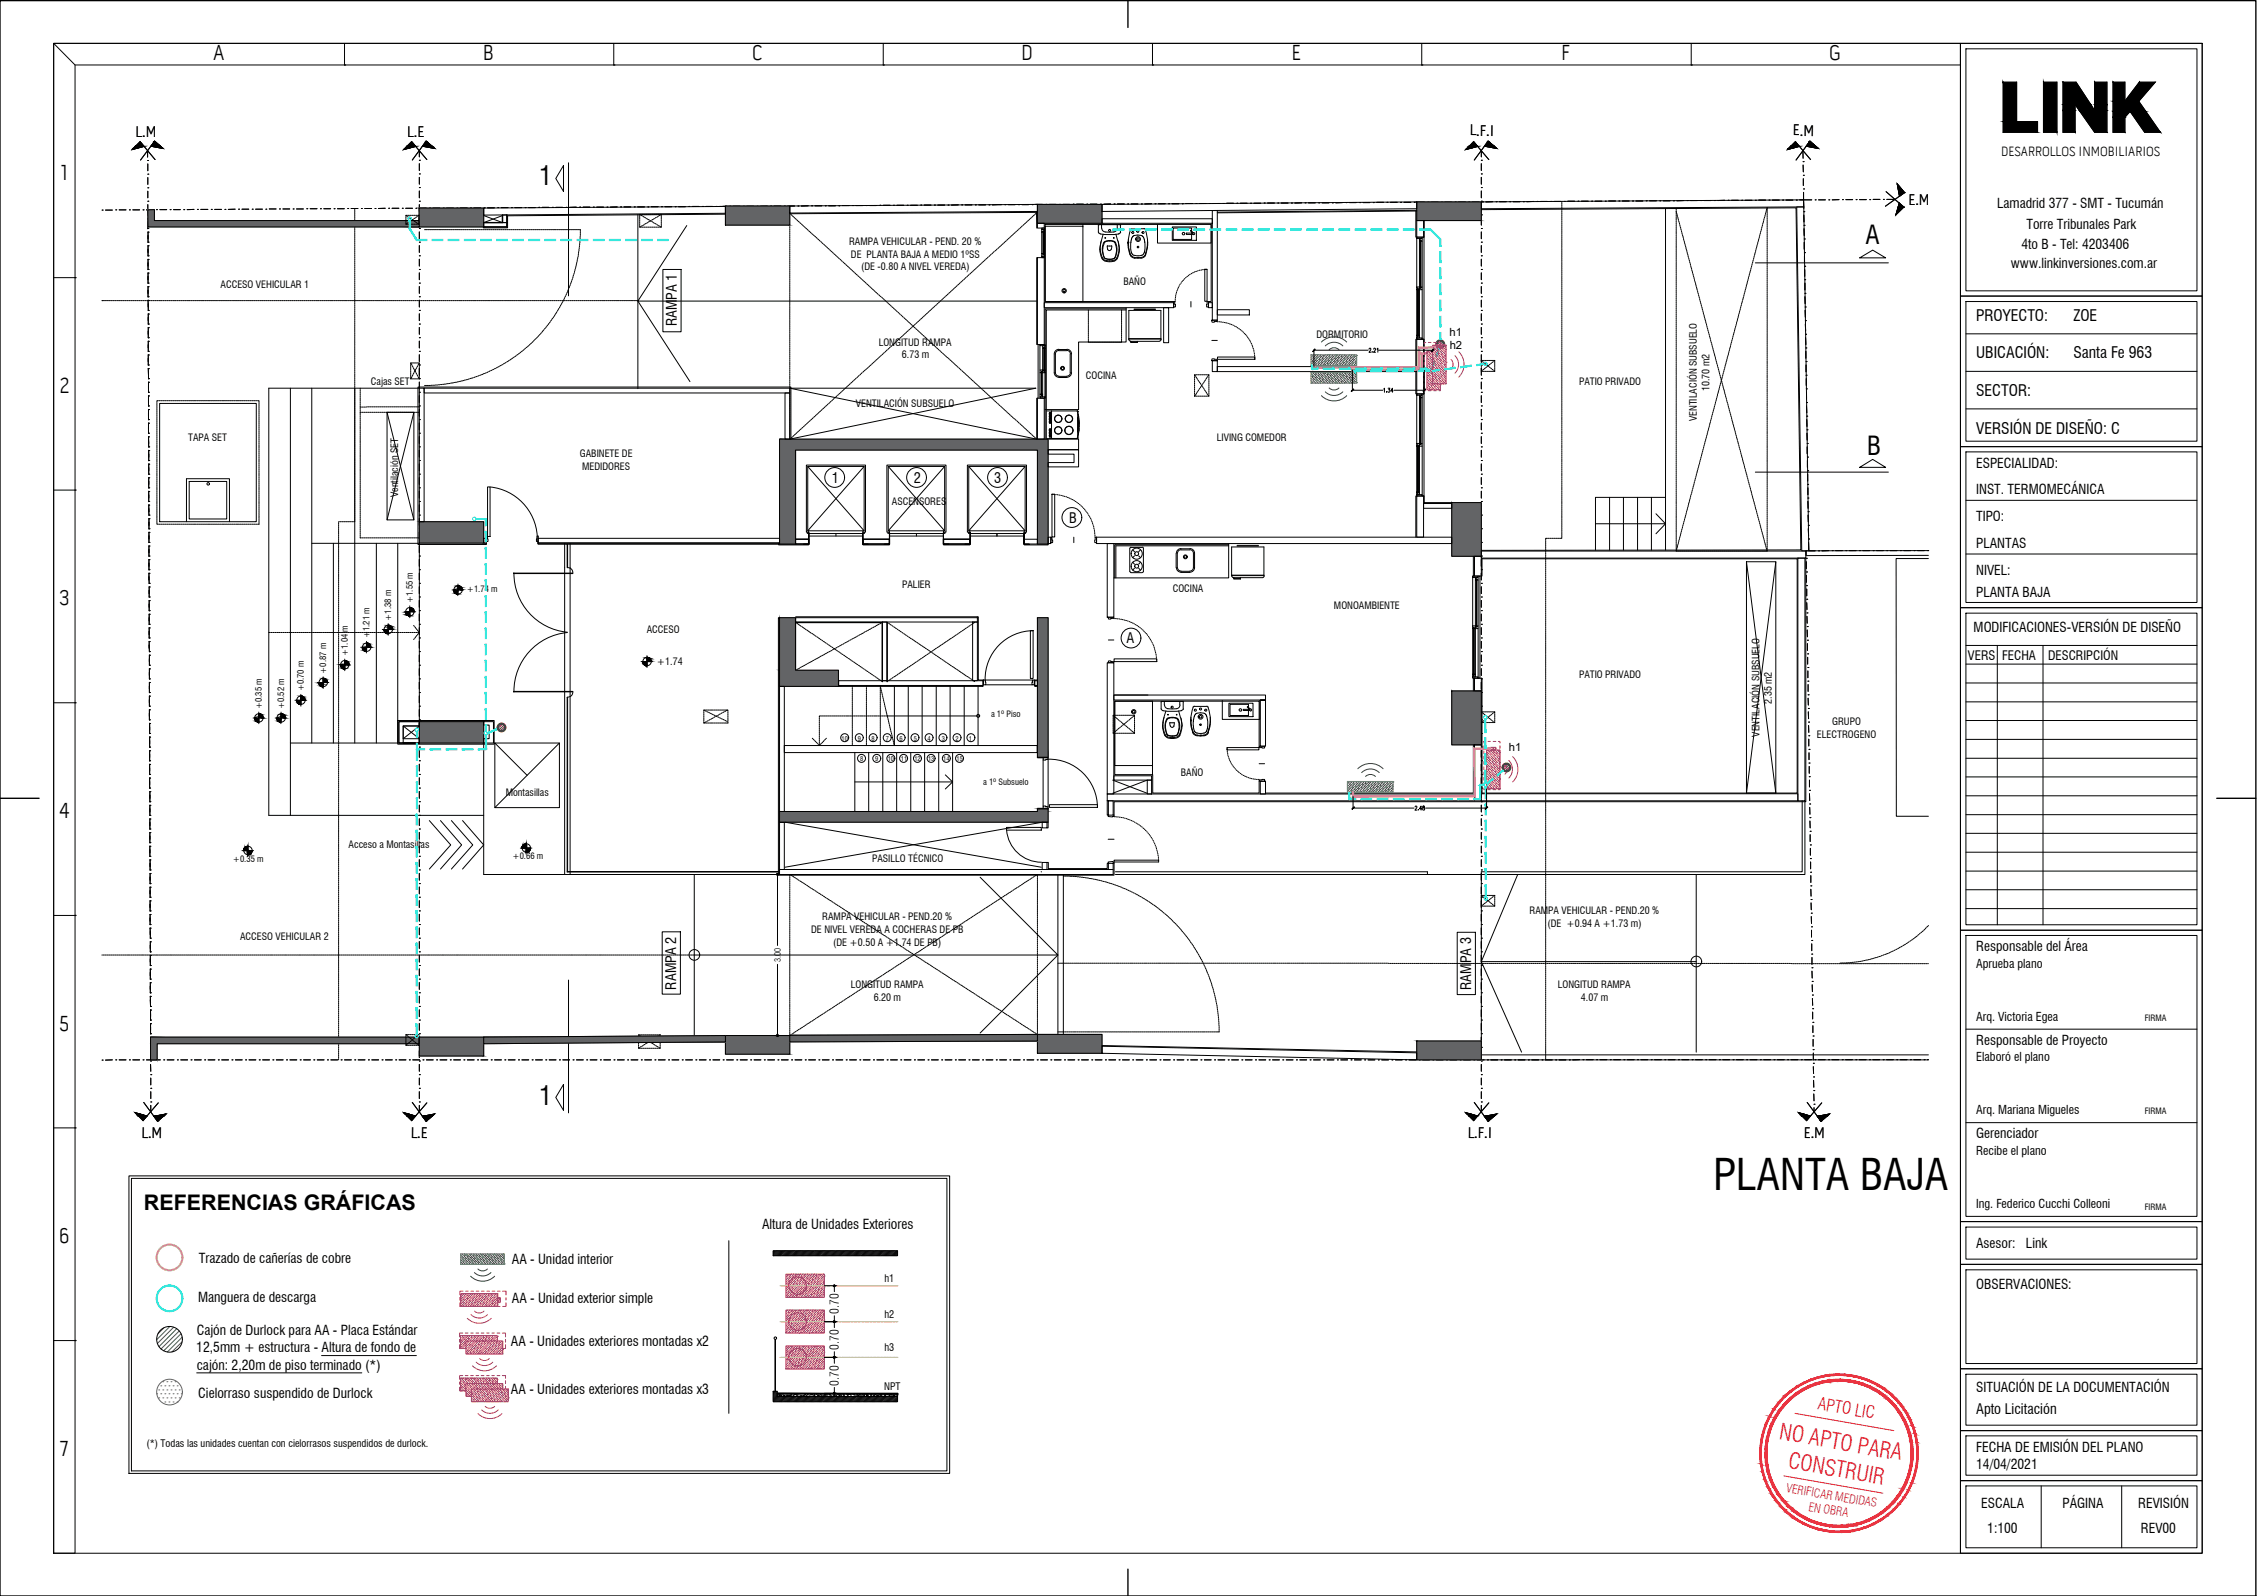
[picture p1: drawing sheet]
<svg xmlns="http://www.w3.org/2000/svg" width="420mm" height="297mm" viewBox="0 0 420 297" stroke-linecap="round" stroke-linejoin="round" font-family="sans-serif">
<defs><g id="words">
<text font-size="8" x="319" y="221.5">PLANTA BAJA</text>
<g font-size="4.8">
<text x="100.4" y="34.4">1</text>
<text x="347.3" y="45.5">A</text>
<text x="347.6" y="84.7">B</text>
<text x="100.4" y="205.6">1</text>
</g>
<g font-size="4.2" fill="#ed1f24">
<text x="331.1" y="267.8" transform="rotate(10 331.1 267.8)">NO APTO PARA</text>
<text x="332.7" y="273.2" transform="rotate(10 332.7 273.2)">CONSTRUIR</text>
</g>
<g font-size="4.1">
<text x="39.7" y="11.2">A</text>
<text x="89.9" y="11.2">B</text>
<text x="140" y="11.2">C</text>
<text x="190.1" y="11.2">D</text>
<text x="240.4" y="11.2">E</text>
<text x="290.6" y="11.2">F</text>
<text x="340.5" y="11.2">G</text>
<text x="11.2" y="33.6">1</text>
<text x="11" y="73.1">2</text>
<text x="11" y="112.7">3</text>
<text x="11" y="152.3">4</text>
<text x="11" y="191.8">5</text>
<text x="11" y="231.4">6</text>
<text x="11.2" y="271">7</text>
</g>
<text font-size="4" x="26.8" y="225.2">REFERENCIAS GRÁFICAS</text>
<text font-size="3.2" fill="#ed1f24" x="338.3" y="262.2" transform="rotate(10 338.3 262.2)">APTO LIC</text>
<g font-size="2.9">
<text x="25.2" y="25.5">L.M</text>
<text x="75.8" y="25.5">L.E</text>
<text x="273.6" y="25.2" transform="rotate(1 273.6 25.2)">L.F.I</text>
<text x="333.8" y="25.2" transform="rotate(1 333.8 25.2)">E.M</text>
<text x="355.3" y="38.1">E.M</text>
<text x="367.9" y="59.7">PROYECTO:</text>
<text x="386" y="59.7">ZOE</text>
<text x="367.9" y="66.7">UBICACIÓN:</text>
<text x="386" y="66.7">Santa Fe 963</text>
<text x="367.9" y="73.7">SECTOR:</text>
<text x="367.9" y="80.7">VERSIÓN DE DISEÑO: C</text>
<text x="26.3" y="211.7" transform="rotate(1 26.3 211.7)">L.M</text>
<text x="76.5" y="211.8" transform="rotate(1 76.5 211.8)">L.E</text>
<text x="273.2" y="211.8" transform="rotate(1 273.2 211.8)">L.F.I</text>
<text x="335.8" y="211.8" transform="rotate(1 335.8 211.8)">E.M</text>
</g>
<g font-size="2.7">
<text x="126" y="60.7" transform="rotate(-90 126 60.7)">RAMPA 1</text>
<text x="154.9" y="89.9">1</text>
<text x="170.1" y="89.9">2</text>
<text x="185.1" y="89.9">3</text>
<text x="199" y="97.4">B</text>
<text x="209.7" y="119.7">A</text>
<text x="125.9" y="184.2" transform="rotate(-90 125.9 184.2)">RAMPA 2</text>
<text x="273.9" y="184.3" transform="rotate(-90 273.9 184.3)">RAMPA 3</text>
<text x="367.9" y="263.1">Apto Licitación</text>
</g>
<g font-size="2.5">
<text x="372.5" y="29">DESARROLLOS INMOBILIARIOS</text>
<text x="371.8" y="38.7">Lamadrid 377 - SMT - Tucumán</text>
<text x="376.3" y="46.4">4to B - Tel: 4203406</text>
<text x="377.2" y="42.5">Torre Tribunales Park</text>
<text x="374.4" y="49.9">www.linkinversiones.com.ar</text>
<text x="367.9" y="87">ESPECIALIDAD:</text>
<text x="367.9" y="92">INST. TERMOMECÁNICA</text>
<text x="367.9" y="97.1">TIPO:</text>
<text x="367.9" y="107">NIVEL:</text>
<text x="367.9" y="102.1">PLANTAS</text>
<text x="367.9" y="111">PLANTA BAJA</text>
<text x="367.4" y="117.7">MODIFICACIONES-VERSIÓN DE DISEÑO</text>
<text x="367.9" y="177">Responsable del Área</text>
<text x="367.9" y="194.5">Responsable de Proyecto</text>
<text x="367.9" y="211.9">Gerenciador</text>
<text x="141.9" y="228.8">Altura de Unidades Exteriores</text>
<text x="367.9" y="232.3">Asesor:</text>
<text x="377.1" y="232.3">Link</text>
<text x="37" y="235.1">Trazado de cañerías de cobre</text>
<text x="95.3" y="235.3">AA - Unidad interior</text>
<text x="367.9" y="239.9">OBSERVACIONES:</text>
<text x="36.9" y="242.3">Manguera de descarga</text>
<text x="95.3" y="242.6">AA - Unidad exterior simple</text>
<text x="36.5" y="251.7">12,5mm + estructura - Altura de fondo de</text>
<text x="36.6" y="248.5">Cajón de Durlock para AA - Placa Estándar</text>
<text x="95.1" y="250.5">AA - Unidades exteriores montadas x2</text>
<text x="36.6" y="254.9">cajón: 2,20m de piso terminado (*)</text>
<text x="36.9" y="260.2">Cielorraso suspendido de Durlock</text>
<text x="95.1" y="259.4">AA - Unidades exteriores montadas x3</text>
<text x="367.9" y="259">SITUACIÓN DE LA DOCUMENTACIÓN</text>
<text x="367.9" y="270.2">FECHA DE EMISIÓN DEL PLANO</text>
<text x="367.9" y="273.5">14/04/2021</text>
<text x="368.8" y="280.7">ESCALA</text>
<text x="384" y="280.7">PÁGINA</text>
<text x="398.1" y="280.7">REVISIÓN</text>
<text x="370" y="285.3">1:100</text>
<text x="398.5" y="285.3">REV00</text>
</g>
<g font-size="2.4">
<text x="366.4" y="122.8">VERS</text>
<text x="372.7" y="122.8">FECHA</text>
<text x="381.3" y="122.8">DESCRIPCIÓN</text>
</g>
<g font-size="2.3">
<text x="367.9" y="180.1">Aprueba plano</text>
<text x="367.9" y="189.9">Arq. Victoria Egea</text>
<text x="367.9" y="197.5">Elaboró el plano</text>
<text x="367.9" y="207.4">Arq. Mariana Migueles</text>
<text x="367.9" y="215">Recibe el plano</text>
<text x="367.9" y="224.8">Ing. Federico Cucchi Colleoni</text>
<text x="156.2" y="244.5" transform="rotate(-90 156.2 244.5)">0.70</text>
<text x="156.2" y="251.2" transform="rotate(-90 156.2 251.2)">0.70</text>
<text x="156.2" y="257.9" transform="rotate(-90 156.2 257.9)">0.70</text>
</g>
<g font-size="2.3" fill="#ed1f24">
<text x="332.4" y="277.7" transform="rotate(10 332.4 277.7)">VERIFICAR MEDIDAS</text>
<text x="336.6" y="281.2" transform="rotate(10 336.6 281.2)">EN OBRA</text>
</g>
<g font-size="2.1">
<text x="269.8" y="62.6">h1</text>
<text x="269.9" y="64.9">h2</text>
<text x="280.9" y="139.8">h1</text>
</g>
<g font-size="1.9">
<text x="158.1" y="45.6">RAMPA VEHICULAR - PEND. 20 %</text>
<text x="158.4" y="47.9">DE PLANTA BAJA A MEDIO 1ºSS</text>
<text x="41.1" y="53.5">ACCESO VEHICULAR 1</text>
<text x="160.3" y="50.3">(DE -0.80 A NIVEL VEREDA)</text>
<text x="209.1" y="53.1">BAÑO</text>
<text x="163.6" y="64.3">LONGITUD RAMPA</text>
<text x="245.1" y="62.9">DORMITORIO</text>
<text x="69" y="71.6">Cajas SET</text>
<text x="167.9" y="66.7">6.73 m</text>
<text x="202.1" y="70.6">COCINA</text>
<text x="294" y="71.6">PATIO PRIVADO</text>
<text x="159.3" y="75.7">VENTILACIÓN SUBSUELO</text>
<text x="318.2" y="72.8" transform="rotate(-90 318.2 72.8)">10.70 m2</text>
<text x="35.1" y="82.2">TAPA SET</text>
<text x="226.5" y="82.1">LIVING COMEDOR</text>
<text x="315.9" y="78.4" transform="rotate(-90 315.9 78.4)">VENTILACIÓN SUBSUELO</text>
<text x="107.9" y="85.1">GABINETE DE</text>
<text x="108.4" y="87.4">MEDIDORES</text>
<text x="74.1" y="92.5" transform="rotate(-90 74.1 92.5)">Ventilación SET</text>
<text x="166" y="93.9">ASCENSORES</text>
<text x="167.9" y="109.4">PALIER</text>
<text x="218.3" y="110.1">COCINA</text>
<text x="248.3" y="113.3">MONOAMBIENTE</text>
<text x="120.4" y="117.8">ACCESO</text>
<text x="122.3" y="123.7">+1.74</text>
<text x="294" y="126.2">PATIO PRIVADO</text>
<text x="329.9" y="131" transform="rotate(-90 329.9 131)">2.35 m2</text>
<text x="327.5" y="137.1" transform="rotate(-90 327.5 137.1)">VENTILACIÓN SUBSUELO</text>
<text x="338.2" y="137.3">ELECTROGENO</text>
<text x="341.1" y="134.9">GRUPO</text>
<text x="94.1" y="148.2">Montasillas</text>
<text x="219.8" y="144.4">BAÑO</text>
<text x="64.9" y="157.8">Acceso a Montasillas</text>
<text x="162.3" y="160.3">PASILLO TÉCNICO</text>
<text x="151" y="173.6">DE NIVEL VEREDA A COCHERAS DE PB</text>
<text x="153.1" y="171.3">RAMPA VEHICULAR - PEND.20 %</text>
<text x="284.7" y="170.1">RAMPA VEHICULAR - PEND.20 %</text>
<text x="288.1" y="172.5">(DE +0.94 A +1.73 m)</text>
<text x="44.7" y="174.9">ACCESO VEHICULAR 2</text>
<text x="155.1" y="176">(DE +0.50 A +1.74 DE PB)</text>
<text x="158.4" y="183.9">LONGITUD RAMPA</text>
<text x="290" y="183.9">LONGITUD RAMPA</text>
<text x="162.6" y="186.2">6.20 m</text>
<text x="294.3" y="186.2">4.07 m</text>
<text x="164.6" y="238.5">h1</text>
<text x="164.6" y="245.3">h2</text>
<text x="164.6" y="251.5">h3</text>
<text x="164.6" y="258.7">NPT</text>
<text x="27.3" y="269.3">(*) Todas las unidades cuentan con cielorrasos suspendidos de durlock.</text>
</g>
<g font-size="1.6">
<text x="76.9" y="112.2" transform="rotate(-90 76.9 112.2)">+1.55 m</text>
<text x="86.9" y="110.2">+1.74 m</text>
<text x="68.8" y="118.8" transform="rotate(-90 68.8 118.8)">+1.21 m</text>
<text x="72.8" y="115.5" transform="rotate(-90 72.8 115.5)">+1.38 m</text>
<text x="60.7" y="125.4" transform="rotate(-90 60.7 125.4)">+0.87 m</text>
<text x="64.7" y="122.1" transform="rotate(-90 64.7 122.1)">+1.04 m</text>
<text x="48.8" y="132" transform="rotate(-90 48.8 132)">+0.35 m</text>
<text x="52.9" y="132" transform="rotate(-90 52.9 132)">+0.52 m</text>
<text x="56.6" y="128.7" transform="rotate(-90 56.6 128.7)">+0.70 m</text>
<text x="184.5" y="133.4">a 1º Piso</text>
<text x="183" y="146.1">a 1º Subsuelo</text>
<text x="43.3" y="160.4">+0.35 m</text>
<text x="95.4" y="159.9">+0.66 m</text>
<text x="145.3" y="179.1" transform="rotate(-90 145.3 179.1)">3.00</text>
<text x="399.3" y="189.9">FIRMA</text>
<text x="399.3" y="207.4">FIRMA</text>
<text x="399.3" y="225.2">FIRMA</text>
</g>
<g font-size="1.2">
<text x="156.7" y="137.8">10</text>
<text x="159.7" y="137.8">9</text>
<text x="162.3" y="137.8">8</text>
<text x="164.9" y="137.8">7</text>
<text x="167.5" y="137.8">6</text>
<text x="170.1" y="137.8">5</text>
<text x="172.7" y="137.8">4</text>
<text x="175.3" y="137.8">3</text>
<text x="177.9" y="137.8">2</text>
<text x="180.4" y="137.8">1</text>
<text x="160.1" y="141.7">8</text>
<text x="162.9" y="141.7">9</text>
<text x="165.3" y="141.7">10</text>
<text x="167.7" y="141.7">11</text>
<text x="170.2" y="141.7">12</text>
<text x="172.8" y="141.7">13</text>
<text x="175.6" y="141.7">14</text>
<text x="178.1" y="141.7">15</text>
</g>
</g></defs>
<g fill="none" stroke="#000" stroke-width=".19">
<path d="M194.6 42.1h7v14h-7zM201.6 41.8v.4M215.5 41.8v3.4h10v-3.4M207.5 130.5h7v12h-7zM227.5 130.4v3.5h7v-3.5M214.5 142.5v1.7"/>
<circle cx="198.1" cy="54.1" r=".23"/>
<circle cx="198.1" cy="54.1" r=".4"/>
<circle cx="211.1" cy="132.5" r=".23"/>
<circle cx="211.1" cy="132.5" r=".4"/>
</g>
<!-- layer: 9-ZOE-C-ARQ-AL-REV 05|TRAZO PUNTO -->
<g fill="none" stroke="#000" stroke-width=".19">
<path d="M19 39.1h.1M19.6 39.1h1.3M21.5 39.1h.1M22.2 39.1h1.3M24.1 39.1h.1M24.7 39.1h1.3M26.6 39.1h.1M27.5 29.9h.1M27.5 28v1.2M27.5 40h.1M27.5 37.5h.1M27.5 35h.1"/>
<path d="M27.5 32.4h.1M27.5 30.5v1.3M27.5 33v1.3M27.5 35.6v1.2M27.5 38.1v1.3M28 39l-.7 .1M28.5 39.1h-1v.9M29.1 39h.1M29.8 39h1.2M31.7 39h.1M32.3 39h1.3M34.2 39h.1"/>
<path d="M36.1 39h-1.3M36.7 39h.1M37.4 39h1.3M39.3 39h.1M40 39h1.2M41.9 39h.1M43.8 38.9l-1.3 .1M44.4 38.9h.1M45 38.9h1.3M46.9 38.9h.1M47.6 38.9h1.3M49.5 38.9h.1"/>
<path d="M50.1 38.9h1.3M52 38.9h.1M52.7 38.9h1.2M54.6 38.9h.1M55.2 38.9h1.3M57.1 38.8h.1M57.7 38.8h1.3M59.6 38.8h.1M60.3 38.8h1.3M62.2 38.8h.1M62.8 38.8h1.3M64.7 38.8h.1"/>
<path d="M65.4 38.8h1.2M67.3 38.8h.1M67.9 38.8h1.3M69.8 38.8h.1M71.7 38.8h-1.3M72.3 38.8h.1M73 38.8h1.3M74.9 38.8h.1M75.5 38.8h1.3M77.4 38.8h.1M78.1 40h.1M78.1 37.5h.1"/>
<path d="M78.1 34.9h.1M78.1 32.4h.1M78.1 29.8h.1M78.1 28v1.2M78.1 30.5v1.2M78.1 33v1.3M78.1 35.5v1.3M78.1 38.1v1.3M79.3 38.7l-1.2 .1M80 38.7h.1M80.6 38.7h1.3M82.5 38.7h.1"/>
<path d="M83.1 38.7h1.3M85 38.7h.1M85.7 38.7h1.3M87.6 38.7h.1M88.2 38.7h1.3M90.1 38.7h.1M90.8 38.7h1.2M92.7 38.6h.1M93.3 38.6h1.3M95.2 38.6h.1M95.8 38.6h1.3M97.7 38.6h.1"/>
<path d="M98.4 38.6h1.3M100.3 38.6h.1M100.9 38.6h1.3M102.8 38.6h.1M103.5 38.6h1.2M105.4 38.6h.1M107.3 38.6h-1.3M107.9 38.6h.1M108.5 38.6h1.3M110.4 38.6h.1M111.1 38.6h1.3M113 38.6h.1"/>
<path d="M114.9 38.5l-1.3 .1M115.5 38.5h.1M116.2 38.5h1.2M118.1 38.5h.1M118.7 38.5h1.3M120.6 38.5h.1M121.2 38.5h1.3M123.1 38.5h.1M123.8 38.5h1.3M125.7 38.5h.1M126.3 38.5h1.3M128.2 38.4h.1"/>
<path d="M128.9 38.4h1.2M130.8 38.4h.1M131.4 38.4h1.3M133.3 38.4h.1M133.9 38.4h1.3M135.8 38.4h.1M136.5 38.4h1.3M138.4 38.4h.1M139 38.4h1.3M140.9 38.4h.1M142.8 38.3l-1.2 .1M143.5 38.3h.1"/>
<path d="M144.1 38.3h1.3M146 38.3h.1M146.6 38.3h1.3M148.5 38.3h.1M150.5 38.3h-1.3M151.1 38.3h.1M151.7 38.3h1.3M153.6 38.3h.1M154.3 38.3h1.2M156.2 38.3h.1M156.8 38.3h1.3M158.7 38.3h.1"/>
<path d="M159.3 38.3h1.3M161.2 38.3h.1M161.9 38.3h1.3M163.8 38.2h.1M164.4 38.2h1.3M166.3 38.2h.1M167 38.2h1.2M168.9 38.2h.1M169.5 38.2h1.3M171.4 38.2h.1M172 38.2h1.3M173.9 38.2h.1"/>
<path d="M174.6 38.2h1.3M176.5 38.2h.1M178.4 38.1l-1.3 .1M179 38.1h.1M179.7 38.1h1.2M181.6 38.1h.1M182.2 38.1h1.3M184.1 38.1h.1M186.4 38.1h-1.7M187.1 38.1h.1M187.7 38.1h1.3M189.6 38.1h.1"/>
<path d="M190.2 38.1h1.3M192.2 38.1h.1M192.8 38h1.3M194.7 38h.1M195.3 38h1.3M197.2 38h.1M197.9 38h1.2M199.8 38h.1M200.4 38h1.3M202.3 38h.1M202.9 38h1.3M204.9 38h.1"/>
<path d="M206.8 38h-1.3M207.4 38h.1M208 38h1.3M209.9 38h.1M210.6 38h1.2M212.5 38h.1M214.4 37.9l-1.3 .1M215 37.9h.1M215.6 37.9h1.3M217.6 37.9h.1M218.2 37.9h1.3M220.1 37.9h.1"/>
<path d="M220.7 37.9h1.3M222.6 37.9h.1M223.3 37.9h1.2M225.2 37.9h.1M225.8 37.9h1.3M227.7 37.9h.1M228.3 37.8h1.3M230.3 37.8h.1M230.9 37.8h1.3M232.8 37.8h.1M233.4 37.8h1.3M235.3 37.8h.1"/>
<path d="M236 37.8h1.2M237.9 37.8h.1M238.5 37.8h1.3M240.4 37.8h.1M242.3 37.7l-1.3 .1M243 37.7h.1M243.6 37.7h1.3M245.5 37.7h.1M246.1 37.7h1.3M248 37.7h.1M249.9 37.7h-1.2M250.6 37.7h.1"/>
<path d="M251.2 37.7h1.3M253.1 37.7h.1M253.7 37.7h1.3M255.7 37.7h.1M256.3 37.7h1.3M258.2 37.7h.1M258.8 37.7h1.3M260.7 37.7h.1M261.4 37.7h1.2M263.3 37.7h.1M263.9 37.6h1.3M265.8 37.6h.1"/>
<path d="M266.4 37.6h1.3M268.4 37.6h.1M269 37.6h1.3M270.9 37.6h.1M271.5 37.6h1.3M273.4 37.6h.1M274.1 37.6h1.2M275.8 29.8h.1M275.8 32.4h.1M275.8 34.9h.1M275.8 37.5h.1M275.8 40h.1"/>
<path d="M275.8 28v1.2M275.8 30.5v1.2M275.8 33v1.3M275.8 35.5v1.3M275.8 38.1v1.3M276 37.6h.1M277.9 37.5l-1.3 .1M278.5 37.5h.1M279.1 37.5h1.3M281.1 37.5h.1M281.7 37.5h1.3M283.6 37.5h.1"/>
<path d="M285.5 37.5h-1.3M286.1 37.5h.1M286.8 37.5h1.2M288.7 37.5h.1M289.3 37.5h1.3M291.2 37.5h.1M291.8 37.5h1.3M293.8 37.5h.1M294.4 37.5h1.3M296.3 37.5h.1M296.9 37.5h1.3M298.8 37.5h.1"/>
<path d="M299.5 37.4h1.2M301.4 37.4h.1M302 37.4h1.3M303.9 37.4h.1M304.5 37.4h1.3M306.5 37.4h.1M307.1 37.4h1.3M309 37.4h.1M309.6 37.4h1.3M311.5 37.4h.1M313.4 37.3l-1.2 .1M314.1 37.3h.1"/>
<path d="M314.7 37.3h1.3M316.6 37.3h.1M317.2 37.3h1.3M319.2 37.3h.1M321.1 37.3h-1.3M321.7 37.3h.1M322.3 37.3h1.3M324.2 37.3h.1M324.9 37.3h1.2M326.8 37.3h.1M327.4 37.2h1.3M329.3 37.2h.1"/>
<path d="M329.9 37.2h1.3M331.9 37.2h.1M332.5 37.2h1.3M334.4 37.2h.1M335 37.2h.7l.1 1.6M335.6 28l.1 1.4M335.7 30.1h.1M335.7 30.7v1.3M335.7 32.6h.1M335.7 33.3v1.2M335.7 35.2h.1M335.7 35.8v1.4h1.6"/>
<path d="M335.8 39.4h.1M337.9 37.2h.1M338.5 37.2h1.3M340.4 37.2h.1M342.3 37.2h-1.2M343 37.2h.1M343.6 37.2h1.3M345.5 37.2h.1M346.2 37.2h1.2M348.1 37.2h.1M348.7 37.1h1.3M350.6 37.1h.1"/>
<path d="M351.2 37.1h1.6M27.5 40.7h.1M27.5 42.5h.1M27.5 40.6v2M27.6 43.2h.1M27.6 45.7h.1M27.6 48.3h.1M27.6 50.8h.1M27.6 53.4h.1M27.6 55.9h.1M27.6 55.2h.1M27.6 52.7h.1"/>
<path d="M27.6 50.2h.1M27.6 47.6h.1M27.6 45.1h.1M27.6 43.2v1.9M27.6 45.7v2M27.6 48.2v2M27.6 50.8v1.9M27.6 53.3v2M27.6 55.9v1.2M27.6 58.4h.1M27.6 57.8h.1M27.6 56.5v1.3"/>
<path d="M27.6 58.4v2M78.1 57.8h.1M78.1 55.2h.1M78.1 52.7h.1M78.1 50.2h.1M78.1 47.6h.1M78.1 45.1h.1M78.1 42.5h.1M78.1 40.6v1.3M78.1 43.2v1.2M78.1 45.7v1.3M78.1 48.2v1.3"/>
<path d="M78.1 50.8v1.3M78.1 53.3v1.3M78.1 55.9v1.2M78.1 58.4v1.3M275.8 42.5h.1M275.8 45.1h.1M275.8 47.6h.1M275.8 50.2h.1M275.8 52.7h.1M275.8 55.2h.1M275.8 57.8h.1M275.8 40.6v1.3"/>
<path d="M275.8 43.2v1.2M275.8 45.7v1.3M275.8 48.2v1.3M275.8 50.8v1.3M275.8 53.3v1.3M275.8 55.9v1.2M275.8 58.4v1.3M335.8 40v1.3M335.8 41.9h.1M335.8 42.6l.1 1.2M335.9 44.5h.1M335.9 45.1v1.3"/>
<path d="M335.9 47h.1M335.9 47.7v1.2M336 52.1h.1M336 49.6h.1M336 50.2v1.2M336 54.6h.1M336 55.2v1.3M336 52.7v1.3M336 57.1h.1M336 57.8l.1 1.2M336.1 59.7h.1M27.6 61h.1"/>
<path d="M27.6 63.5h.1M27.6 66.1h.1M27.6 68.6h.1M27.6 67.9h.1M27.6 65.4h.1M27.6 62.9h.1M27.6 60.3h.1M27.6 60.9v2M27.6 63.5v1.9M27.6 66v2M27.6 68.6v1.2M27.6 71.1h.1"/>
<path d="M27.6 73.7h.1M27.6 76.2h.1M27.6 78.8h.1M27.6 78.1h.1M27.6 75.6h.1M27.6 73h.1M27.6 70.5h.1M27.6 69.2v1.3M27.6 71.1v2M27.6 73.6v2M27.6 76.2v1.9M27.6 78.7v2"/>
<path d="M78.1 78.1h.1M78.1 75.6h.1M78.1 73h.1M78.1 70.5h.1M78.1 67.9h.1M78.1 65.4h.1M78.1 62.9h.1M78.1 60.3h.1M78.1 60.9v1.3M78.1 63.5v1.3M78.1 66v1.3M78.1 68.6v1.2"/>
<path d="M78.1 71.1v1.3M78.1 73.6v1.3M78.1 76.2v1.3M78.1 78.7v1.3M275.8 60.3h.1M275.8 62.9h.1M275.8 65.4h.1M275.8 67.9h.1M275.8 70.5h.1M275.8 73h.1M275.8 75.6h.1M275.8 78.1h.1"/>
<path d="M275.8 60.9v1.3M275.8 63.5v1.3M275.8 66v1.3M275.8 68.6v1.2M275.8 71.1v1.3M275.8 73.6v1.3M275.8 76.2v1.3M275.8 78.7v1.3M336.1 60.3v1.3M336.1 62.2h.1M336.1 62.9l.1 1.2M336.2 64.8h.1"/>
<path d="M336.2 65.4v1.3M336.2 69.8h.1M336.2 67.3h.1M336.2 67.9v1.3M336.3 72.4h.1M336.3 70.5v1.2M336.3 74.9h.1M336.3 75.6v1.2M336.3 73v1.3M336.3 77.5h.1M336.3 78.1l.1 1.3M336.4 80h.1"/>
<path d="M27.6 81.3h.1M27.6 80.6h.1M27.6 81.9l.1 1.3M27.6 81.3l.1 1.2M27.7 83.8h.1M27.7 86.4h.1M27.7 88.9h.1M27.7 91.5h.1M27.7 94h.1M27.7 93.3h.1M27.7 90.8h.1M27.7 88.3h.1"/>
<path d="M27.7 85.7h.1M27.7 83.2h.1M27.7 83.8v2M27.7 86.3v2M27.7 88.9v1.9M27.7 91.4v2M27.7 94v1.9M27.7 96.5h.1M27.7 99.1h.1M27.7 98.4h.1M27.7 95.9h.1M27.7 96.5v2"/>
<path d="M27.7 99v2M78.1 98.4h.1M78.1 95.9h.1M78.1 93.3h.1M78.1 90.8h.1M78.1 88.3h.1M78.1 85.7h.1M78.1 83.2h.1M78.1 80.6h.1M78.1 81.3v1.2M78.1 83.8v1.3M78.1 86.3v1.3"/>
<path d="M78.1 88.9v1.3M78.1 91.4v1.3M78.1 94v1.2M78.1 96.5v1.3M78.1 99v1.3M275.8 80.6h.1M275.8 83.2h.1M275.8 85.7h.1M275.8 88.3h.1M275.8 90.8h.1M275.8 93.3h.1M275.8 95.9h.1"/>
<path d="M275.8 98.4h.1M275.8 81.3v1.2M275.8 83.8v1.3M275.8 86.3v1.3M275.8 88.9v1.3M275.8 91.4v1.3M275.8 94v1.2M275.8 96.5v1.3M275.8 99v1.3M336.4 80.6v1.3M336.4 82.5h.1M336.4 83.2v1.2"/>
<path d="M336.5 85.1h.1M336.5 85.7v1.3M336.5 90.2h.1M336.5 87.6h.1M336.5 88.3v1.2M336.5 92.7h.1M336.5 93.3l.1 1.3M336.5 90.8v1.3M336.6 95.2h.1M336.6 95.9v1.2M336.6 97.8h.1M336.6 98.4l.1 1.3"/>
<path d="M27.7 101.6h.1M27.7 104.2h.1M27.7 106.7h.1M27.7 106h.1M27.7 103.5h.1M27.7 101h.1M27.7 101.6v1.9M27.7 104.1v2M27.7 106.7v1.2M27.7 107.3l.1 1.3M27.8 109.2h.1M27.8 111.8h.1"/>
<path d="M27.8 114.3h.1M27.8 116.9h.1M27.8 119.4h.1M27.8 118.7h.1M27.8 116.2h.1M27.8 113.7h.1M27.8 111.1h.1M27.8 108.6h.1M27.8 109.2v2M27.8 111.7v2M27.8 114.3v1.9M27.8 116.8v2"/>
<path d="M27.8 119.4v1.2M78.1 118.7h.1M78.1 116.2h.1M78.1 113.7h.1M78.1 111.1h.1M78.1 108.6h.1M78.1 106h.1M78.1 103.5h.1M78.1 101h.1M78.1 101.6v1.3M78.1 104.1v1.3M78.1 106.7v1.2"/>
<path d="M78.1 109.2v1.3M78.1 111.7v1.3M78.1 114.3v1.3M78.1 116.8v1.3M78.1 119.4v1.2M275.8 101h.1M275.8 103.5h.1M275.8 106h.1M275.8 108.6h.1M275.8 111.1h.1M275.8 113.7h.1M275.8 116.2h.1"/>
<path d="M275.8 118.7h.1M275.8 101.6v1.3M275.8 104.1v1.3M275.8 106.7v1.2M275.8 109.2v1.3M275.8 111.7v1.3M275.8 114.3v1.3M275.8 116.8v1.3M275.8 119.4v1.2M336.2 102.5v.8M336.3 103.9h.1M336.3 104.5v1.3"/>
<path d="M336.3 106.5h.1M336.3 109h.1M336.3 107.1v1.3M336.3 111.5h.1M336.3 109.6v1.3M336.3 112.2l.1 1.2M336.4 114.1h.1M336.4 114.7v1.3M336.4 116.6h.1M336.4 117.2l.1 1.3M336.5 119.2h.1M336.5 119.8v1.3"/>
<path d="M336.7 101v1.5h1.2M336.7 100.3h.1M338.5 102.5h.1M340.4 102.5h-1.2M341.1 102.5h.1M341.7 102.5h1.3M343.6 102.5h.1M344.3 102.5h1.2M346.2 102.5h.1M346.8 102.5h1.3M348.7 102.5h.1M349.3 102.5h1.3"/>
<path d="M351.2 102.5h.1M351.9 102.5h1.2M353.8 102.5h.1M354.4 102.5h1.3M356.3 102.5h.1M357 102.5h1.2M358.9 102.5h.1M27.8 120v1.3M27.8 121.9h.1M27.8 124.5h.1M27.8 127h.1M27.8 129.6h.1"/>
<path d="M27.8 132.1h.1M27.8 134h.1M27.8 131.4h.1M27.8 128.9h.1M27.8 126.4h.1M27.8 123.8h.1M27.8 121.3h.1M27.8 121.9v2M27.8 124.4v2M27.8 127v1.9M27.8 129.5v2M27.8 132.1v1.9"/>
<path d="M27.9 134.6h.1M27.9 137.2h.1M27.9 139.7h.1M27.9 139.1h.1M27.9 136.5h.1M27.9 134.6v2M27.9 137.1v2M27.9 139.7v1.9M78.1 139.1h.1M78.1 136.5h.1M78.1 134h.1M78.1 131.4h.1"/>
<path d="M78.1 128.9h.1M78.1 126.4h.1M78.1 123.8h.1M78.1 121.3h.1M78.1 121.9v1.3M78.1 124.4v1.3M78.1 127v1.3M78.1 129.5v1.3M78.1 132.1v1.2M78.1 134.6v1.3M78.1 137.1v1.3M78.1 139.7v1.3"/>
<path d="M275.8 121.3h.1M275.8 123.8h.1M275.8 126.4h.1M275.8 128.9h.1M275.8 131.4h.1M275.8 134h.1M275.8 136.5h.1M275.8 139.1h.1M275.8 121.9v1.3M275.8 124.4v1.3M275.8 127v1.3M275.8 129.5v1.3"/>
<path d="M275.8 132.1v1.2M275.8 134.6v1.3M275.8 137.1v1.3M275.8 139.7v1.3M336.5 121.7h.1M336.5 122.3v1.3M336.5 124.2h.1M336.5 126.8h.1M336.5 124.9v1.2M336.6 129.3h.1M336.6 127.4v1.3M336.6 129.9v1.3"/>
<path d="M336.6 131.9h.1M336.6 132.5l.1 1.3M336.7 134.4h.1M336.7 135v1.3M336.7 136.9h.1M336.7 137.6v1.2M336.8 139.5h.1M27.9 142.3h.1M27.9 144.8h.1M27.9 146.7h.1M27.9 144.1h.1M27.9 141.6h.1"/>
<path d="M27.9 142.2v2M27.9 144.8v1.9M27.9 147.3h.1M27.9 149.9h.1M27.9 152.4h.1M27.9 155h.1M27.9 157.5h.1M27.9 159.4h.1M27.9 156.8h.1M27.9 154.3h.1M27.9 151.8h.1M27.9 149.2h.1"/>
<path d="M27.9 147.3v2M27.9 149.8v2M27.9 152.4v1.9M27.9 154.9v2M27.9 157.5v1.9M78.1 159.4h.1M78.1 156.8h.1M78.1 154.3h.1M78.1 151.8h.1M78.1 149.2h.1M78.1 146.7h.1M78.1 144.1h.1"/>
<path d="M78.1 141.6h.1M78.1 142.2v1.3M78.1 144.8v1.2M78.1 147.3v1.3M78.1 149.8v1.3M78.1 152.4v1.3M78.1 154.9v1.3M78.1 157.5v1.2M275.8 141.6h.1M275.8 144.1h.1M275.8 146.7h.1M275.8 149.2h.1"/>
<path d="M275.8 151.8h.1M275.8 154.3h.1M275.8 156.8h.1M275.8 159.4h.1M275.8 142.2v1.3M275.8 144.8v1.2M275.8 147.3v1.3M275.8 149.8v1.3M275.8 152.4v1.3M275.8 154.9v1.3M275.8 157.5v1.2M336.8 142h.1"/>
<path d="M336.8 140.1v1.3M336.8 144.6h.1M336.8 142.6v1.3M336.8 147.1h.1M336.8 145.2v1.3M336.8 147.7l.1 1.3M336.9 149.6h.1M336.9 150.3v1.2M336.9 152.2h.1M336.9 152.8l.1 1.3M337 154.7h.1M337 155.3v1.3"/>
<path d="M337 157.3h.1M337 159.8h.1M337 157.9v1.3M27.9 160h.1M27.9 162.6h.1M27.9 165.1h.1M27.9 167.7h.1M27.9 170.2h.1M27.9 172.7h.1M27.9 172.1h.1M27.9 169.5h.1M27.9 167h.1"/>
<path d="M27.9 164.5h.1M27.9 161.9h.1M27.9 160v2M27.9 162.5v2M27.9 165.1v1.9M27.9 167.6v2M27.9 170.2v1.9M27.9 172.7l.1 1.3M28 175.3h.1M28 177.8h.1M28 179.7h.1M28 177.2h.1"/>
<path d="M28 174.6h.1M28 173.4v1.3M28 175.2v2M28 177.8v1.9M78.1 179.7h.1M78.1 177.2h.1M78.1 174.6h.1M78.1 172.1h.1M78.1 169.5h.1M78.1 167h.1M78.1 164.5h.1M78.1 161.9h.1"/>
<path d="M78.1 160v1.3M78.1 162.5v1.3M78.1 165.1v1.3M78.1 167.6v1.3M78.1 170.2v1.2M78.1 172.7v1.3M78.1 175.2v1.3M78.1 177.8v1.3M275.8 161.9h.1M275.8 164.5h.1M275.8 167h.1M275.8 169.5h.1"/>
<path d="M275.8 172.1h.1M275.8 174.6h.1M275.8 177.2h.1M275.8 179.7h.1M275.8 160v1.3M275.8 162.5v1.3M275.8 165.1v1.3M275.8 167.6v1.3M275.8 170.2v1.2M275.8 172.7v1.3M275.8 175.2v1.3M275.8 177.8v1.3"/>
<path d="M337.1 162.3h.1M337.1 160.4v1.3M337.1 164.9h.1M337.1 163v1.2M337.1 165.5v1.3M337.1 167.4h.1M337.1 168l.1 1.3M337.2 170h.1M337.2 170.6v1.3M337.2 172.5h.1M337.2 173.1v1.3M337.3 175h.1"/>
<path d="M337.3 177.6h.1M337.3 175.7v1.2M337.3 178.2v1.3M19 197.3h.1M20.9 197.3h-1.3M21.5 197.3h.1M22.2 197.3h1.3M24.1 197.3h.1M24.7 197.3h1.3M26.6 197.3h.1M27.3 197.3h.7M28 180.4h.1"/>
<path d="M28 182.9h.1M28 185.4h.1M28 184.8h.1M28 182.2h.1M28 180.3v2M28 182.9v1.9M28 185.4v2M28 188h.1M28 190.5h.1M28 193.1h.1M28 195.6h.1M28 196.2v1.1h1.8"/>
<path d="M28 197.5h.1M28 194.9h.1M28 192.4h.1M28 189.9h.1M28 187.3h.1M28 187.9v2M28 190.5v1.9M28 193v2M28 195.6v1.2M28 198.1l.1 1.3M30.5 197.3h.1M31.1 197.3h1.3"/>
<path d="M33 197.3h.1M33.7 197.3h1.2M35.6 197.3h.1M36.2 197.3h1.3M38.1 197.3h.1M38.7 197.3h1.3M40.6 197.3h.1M41.3 197.3h1.2M43.2 197.3h.1M43.8 197.3h1.3M45.7 197.3h.1M46.4 197.3h1.2"/>
<path d="M48.3 197.3h.1M48.9 197.3h1.3M50.8 197.3h.1M51.4 197.3h1.3M53.3 197.3h.1M54 197.3h1.2M55.9 197.3h.1M56.5 197.3h1.3M58.4 197.3h.1M59.1 197.3h1.2M61 197.3h.1M61.6 197.3h1.3"/>
<path d="M63.5 197.3h.1M64.1 197.3h1.3M66 197.3h.1M66.7 197.3h1.2M68.6 197.3h.1M69.2 197.3h1.3M71.1 197.3h.1M71.8 197.3h1.2M73.7 197.3h.1M74.3 197.3h1.3M76.2 197.3h.1M76.8 197.3h1.3"/>
<path d="M78.1 197.5h.1M78.1 194.9h.1M78.1 192.4h.1M78.1 189.9h.1M78.1 187.3h.1M78.1 184.8h.1M78.1 182.2h.1M78.1 180.3v1.3M78.1 182.9v1.2M78.1 185.4v1.3M78.1 187.9v1.3M78.1 190.5v1.3"/>
<path d="M78.1 193v1.3M78.1 195.6v1.2M78.1 198.1v1.3M78.7 197.3h.1M79.4 197.3h1.2M81.3 197.3h.1M81.9 197.3h1.3M83.8 197.3h.1M84.5 197.3h1.2M86.4 197.3h.1M87 197.3h1.3M88.9 197.3h.1"/>
<path d="M89.5 197.3h1.3M91.4 197.3h.1M92.1 197.3h1.2M94 197.3h.1M94.6 197.3h1.3M96.5 197.3h.1M97.2 197.3h1.2M99.1 197.3h.1M99.7 197.3h1.3M101.6 197.3h.1M102.2 197.3h1.3M104.1 197.3h.1"/>
<path d="M104.8 197.3h1.2M106.7 197.3h.1M107.3 197.3h1.3M109.2 197.3h.1M109.9 197.3h1.2M111.8 197.3h.1M112.4 197.3h1.3M114.3 197.3h.1M114.9 197.3h1.3M116.8 197.3h.1M117.5 197.3h1.2M119.4 197.3h.1"/>
<path d="M120 197.3h1.3M121.9 197.3h.1M122.6 197.3h1.2M124.5 197.3h.1M125.1 197.3h1.3M127 197.3h.1M127.6 197.3h1.3M129.5 197.3h.1M130.2 197.3h1.2M132.1 197.3h.1M132.7 197.3h1.3M134.6 197.3h.1"/>
<path d="M135.3 197.3h1.2M137.2 197.3h.1M137.8 197.3h1.3M139.7 197.3h.1M140.4 197.3h1.2M142.3 197.3h.1M142.9 197.3h1.3M144.8 197.3h.1M145.5 197.3h1.2M147.4 197.3h.1M148 197.3h1.3M149.9 197.3h.1"/>
<path d="M150.5 197.3h1.3M152.4 197.3h.1M153.1 197.3h1.2M155 197.3h.1M155.6 197.3h1.3M157.5 197.3h.1M158.2 197.3h1.2M160.1 197.3h.1M160.7 197.3h1.3M162.6 197.3h.1M163.2 197.3h1.3M165.1 197.3h.1"/>
<path d="M165.8 197.3h1.2M167.7 197.3h.1M168.3 197.3h1.3M170.2 197.3h.1M170.9 197.3h1.2M172.8 197.3h.1M173.4 197.3h1.3M175.3 197.3h.1M175.9 197.3h1.3M177.8 197.3h.1M178.5 197.3h1.2M180.4 197.3h.1"/>
<path d="M181 197.3h1.3M182.9 197.3h.1M183.6 197.3h1.2M185.5 197.3h.1M186.1 197.3h1.3M188 197.3h.1M188.6 197.3h1.3M190.5 197.3h.1M191.2 197.3h1.2M193.1 197.3h.1M193.7 197.3h1.3M195.6 197.3h.1"/>
<path d="M196.3 197.3h1.2M198.2 197.3h.1M198.8 197.3h1.3M200.7 197.3h.1M201.3 197.3h1.3M203.2 197.3h.1M203.9 197.3h1.2M205.8 197.3h.1M206.4 197.3h1.3M208.3 197.3h.1M209 197.3h1.2M210.9 197.3h.1"/>
<path d="M211.5 197.3h1.3M213.4 197.3h.1M214 197.3h1.3M215.9 197.3h.1M216.6 197.3h1.2M218.5 197.3h.1M219.1 197.3h1.3M221 197.3h.1M221.7 197.3h1.2M223.6 197.3h.1M224.2 197.3h1.3M226.1 197.3h.1"/>
<path d="M226.7 197.3h1.3M228.6 197.3h.1M229.3 197.3h1.2M231.2 197.3h.1M231.8 197.3h1.3M233.7 197.3h.1M234.4 197.3h1.2M236.3 197.3h.1M236.9 197.3h1.3M238.8 197.3h.1M239.4 197.3h1.3M241.3 197.3h.1"/>
<path d="M242 197.3h1.2M243.9 197.3h.1M244.5 197.3h1.3M246.4 197.3h.1M247.1 197.3h1.2M249 197.3h.1M249.6 197.3h1.3M251.5 197.3h.1M252.1 197.3h1.3M254 197.3h.1M254.7 197.3h1.2M256.6 197.3h.1"/>
<path d="M257.2 197.3h1.3M259.1 197.3h.1M259.8 197.3h1.2M261.7 197.3h.1M262.3 197.3h1.3M264.2 197.3h.1M264.8 197.3h1.3M266.7 197.3h.1M267.4 197.3h1.2M269.3 197.3h.1M269.9 197.3h1.3M271.8 197.3h.1"/>
<path d="M272.5 197.3h1.2M274.4 197.3h.1M275 197.3h1.3M275.8 182.2h.1M275.8 184.8h.1M275.8 187.3h.1M275.8 189.9h.1M275.8 192.4h.1M275.8 194.9h.1M275.8 197.5h.1M275.8 180.3v1.3M275.8 182.9v1.2"/>
<path d="M275.8 185.4v1.3M275.8 187.9v1.3M275.8 190.5v1.3M275.8 193v1.3M275.8 195.6v1.2M275.8 198.1v1.3M276.9 197.3h.1M277.5 197.3h1.3M279.4 197.3h.1M280.1 197.3h1.2M282 197.3h.1M282.6 197.3h1.3"/>
<path d="M284.5 197.3h.1M285.2 197.3h1.2M287.1 197.3h.1M287.7 197.3h1.3M289.6 197.3h.1M290.2 197.3h1.3M292.1 197.3h.1M294 197.2l-1.2 .1M294.7 197.2h.1M295.3 197.2h1.3M297.2 197.2h.1M297.9 197.2h1.2"/>
<path d="M299.8 197.2h.1M300.4 197.2h1.3M302.3 197.2h.1M302.9 197.2h1.3M304.8 197.2h.1M305.5 197.2h1.2M307.4 197.2h.1M308 197.2h1.3M309.9 197.2h.1M310.6 197.2h1.2M312.5 197.2h.1M313.1 197.2h1.3"/>
<path d="M315 197.2h.1M315.6 197.2h1.3M317.5 197.2h.1M318.2 197.2h1.2M320.1 197.2h.1M320.7 197.2h1.3M322.6 197.2h.1M323.3 197.2h1.2M325.2 197.2h.1M325.8 197.2h1.3M327.7 197.2h.1M328.3 197.2h1.3"/>
<path d="M330.2 197.2h.1M330.9 197.2h1.2M332.8 197.2h.1M333.4 197.2h1.3M335.3 197.2h.1M336 197.2h1.2M337.3 180.1h.1M337.3 180.7l.1 1.3M337.4 182.7h.1M337.4 183.3v1.3M337.4 185.2h.1M337.4 185.8v1.3"/>
<path d="M337.4 187.7h.1M337.4 188.4v1.2M337.5 190.3h.1M337.5 190.9v1.3M337.5 192.8h.1M337.5 195.4h.1M337.5 193.4v1.3M337.6 197.9h.1M337.6 196v1.3M337.6 198.5v1.3M337.9 197.2h.1M338.5 197.2h1.3"/>
<path d="M340.4 197.2h.1M341 197.2h1.3M342.9 197.2h.1M343.6 197.2h1.2M345.5 197.2h.1M346.1 197.2h1.3M348 197.2h.1M348.7 197.2h1.2M350.6 197.2h.1M351.2 197.2h1.3M353.1 197.2h.1M353.7 197.2h1.3"/>
<path d="M355.6 197.2h.1M356.3 197.2h1.2M358.2 197.2h.1M358.8 197.2h.2M28.1 205.1h.1M28.1 202.6h.1M28.1 200h.1M28.1 200.6v1.3M28.1 203.2v1.3M28.1 205.7v1.2M78.1 205.1h.1M78.1 202.6h.1"/>
<path d="M78.1 200h.1M78.1 200.6v1.3M78.1 203.2v1.3M78.1 205.7v1.2M275.8 200h.1M275.8 202.6h.1M275.8 205.1h.1M275.8 200.6v1.3M275.8 203.2v1.3M275.8 205.7v1.2M337.6 200.4h.1M337.6 201.1l.1 1.2"/>
<path d="M337.7 203h.1M337.7 203.6v1.3M337.7 205.5h.1M337.7 206.1v.8"/>
</g>
<!-- layer: 9-ZOE-C-ARQ-AL-REV 05|ZOE- Textos -->
<g fill="none" stroke="#000" stroke-width=".19">
<path d="M26.1 26.4l2.8 3.3M26.8 27.2l-2.2 .6M28.1 27.2l2.3 .4-1.6-1.3-2.6 3.5M76.6 26.4l2.9 3.3M77.4 27.2l-2.3 .6M78.7 27.2l2.2 .4-1.6-1.3-2.5 3.5M274.3 26.4l2.9 3.3M275.1 27.2l-2.3 .6M276.4 27.2l2.2 .4-1.6-1.3-2.6 3.5M334.2 26.4l2.9 3.3M334.9 27.2l-2.2 .6M336.3 27.2l2.2 .4-1.6-1.3-2.6 3.5"/>
<path d="M351.1 35.7l3.3 2.9M353.6 37.8l-.7 2.2M353.6 36.5l-.4-2.3 1.3 1.6-3.5 2.6M123.4 50.2h3.4v11.6h-3.4zM68.2 119.4v2.1M71.2 117.2h2.2M72.3 116.1v2.1M75.2 113.9h2.2M76.3 112.8v2.2M84.2 109.8h2.1M85.3 108.7l-.1 2.2M47.1 133.6h2.2"/>
<path d="M48.2 132.5v2.2M51.2 133.6h2.2M52.3 132.5v2.2M54.9 130.3h2.2M56 129.2v2.2M59.1 127h2.1M60.2 126v2.1M63.1 123.7l2.2 .1M64.2 122.7v2.1M67.1 120.5h2.2M119.3 123.1h2.2M120.4 122v2.2"/>
<path d="M45 158.3h2.2M46.1 157.3v2.1M96.9 157.8h2.1M98 156.8l-.1 2.1M123.3 173.4h3.4v11.6h-3.4zM271.3 173.5h3.4v11.6h-3.4zM25.1 207.1l2.2 .6M26.8 205.2l2.5 3.5 1.6-1.4-2.2 .5M29.5 205.3l-2.9 3.3M75.1 207.1l2.2 .6M76.8 205.2l2.5 3.5 1.6-1.4-2.2 .5M79.5 205.3l-2.9 3.3"/>
<path d="M272.8 207.1l2.3 .6M274.4 205.2l2.6 3.5 1.6-1.4-2.2 .5M277.2 205.3l-2.9 3.3M334.8 207.1l2.2 .6M336.4 205.2l2.6 3.5 1.6-1.4-2.3 .5M339.1 205.3l-2.8 3.3"/>
<circle cx="155.4" cy="88.9" r="1.84"/>
<circle cx="170.6" cy="88.9" r="1.84"/>
<circle cx="185.7" cy="88.9" r="1.84"/>
<circle cx="199.5" cy="96.3" r="1.84"/>
<circle cx="72.3" cy="117.1" r=".78"/>
<circle cx="76.3" cy="113.8" r=".78"/>
<circle cx="85.3" cy="109.8" r=".78"/>
<circle cx="210.5" cy="118.8" r="1.84"/>
<circle cx="48.2" cy="133.6" r=".78"/>
<circle cx="52.3" cy="133.6" r=".78"/>
<circle cx="56" cy="130.3" r=".78"/>
<circle cx="60.2" cy="127" r=".78"/>
<circle cx="64.2" cy="123.7" r=".78"/>
<circle cx="68.3" cy="120.4" r=".78"/>
<circle cx="120.5" cy="123.1" r=".78"/>
<circle cx="157.2" cy="137.3" r=".74"/>
<circle cx="160" cy="137.3" r=".74"/>
<circle cx="162.5" cy="137.3" r=".74"/>
<circle cx="165.2" cy="137.3" r=".74"/>
<circle cx="167.7" cy="137.3" r=".74"/>
<circle cx="170.3" cy="137.3" r=".74"/>
<circle cx="173" cy="137.3" r=".74"/>
<circle cx="175.5" cy="137.3" r=".74"/>
<circle cx="178.2" cy="137.3" r=".74"/>
<circle cx="180.7" cy="137.3" r=".74"/>
<circle cx="46.2" cy="158.3" r=".78"/>
<circle cx="98" cy="157.8" r=".78"/>
<circle cx="160.4" cy="141.1" r=".74"/>
<circle cx="163.2" cy="141.1" r=".74"/>
<circle cx="165.8" cy="141.1" r=".74"/>
<circle cx="168.2" cy="141.1" r=".74"/>
<circle cx="170.8" cy="141.1" r=".74"/>
<circle cx="173.3" cy="141.1" r=".74"/>
<circle cx="176.2" cy="141.1" r=".74"/>
<circle cx="178.6" cy="141.1" r=".74"/>
</g>
<g fill="#000" stroke="#000" stroke-width=".19">
<path d="M25.2 27.2h1.6l-1.5 .4zM25.2 27.2l.9-.8 .7 .8zM28.1 27.2h1.8zM28.8 26.3l.1 .1h-.2zM75.7 27.2h1.7l-1.5 .4zM75.8 27.2l.8-.8 .7 .8zM78.7 27.2h1.8zM79.3 26.3l.2 .1h-.2zM273.4 27.2h1.7l-1.5 .4zM274.3 26.4l.7 .8h-1.5zM276.4 27.2h1.8zM277 26.3l.2 .1h-.2z"/>
<path d="M333.3 27.2h1.6l-1.4 .4zM334.2 26.4l.7 .8h-1.5zM336.3 27.2h1.7zM336.9 26.3l.1 .1h-.2zM68.2 119.7h.2zM72 117.9h.3zM72.3 116.4h.1zM76 114.6l.3 .1zM76.3 113.1h.2zM85 110.6h.2zM85.3 109h.1zM47.9 134.4h.3z"/>
<path d="M48.2 132.8h.1zM52 134.4h.3zM52.3 132.8h.2zM55.7 131.1h.3zM56 129.5h.1zM59.9 127.8h.3zM60.2 126.2l.1 .1zM63.9 124.5h.3zM64.2 123h.1zM67.9 121.2h.3zM120.1 123.9h.3zM120.4 122.3h.2z"/>
<path d="M45.4 158.1l-.1 .2zM46.9 158.3v.2zM97.2 157.6v.2zM98.7 157.8v.2zM25.1 207.1l.9 .2h-.6zM25.8 207.8h1.5l-.7 .8zM28.7 207.8h1.7l-.9 .8zM29 207.7l1.9-.4-.4 .4zM75.1 207.1l.9 .2h-.6zM75.8 207.8h1.5l-.7 .8zM78.7 207.8h1.7l-.9 .8zM79 207.7l1.9-.4-.4 .4z"/>
<path d="M272.8 207.1l1 .2h-.7zM273.5 207.8h1.5l-.7 .8zM276.4 207.8h1.7l-.9 .8zM276.6 207.7l2-.4-.4 .4zM334.8 207.1l.9 .2h-.6zM335.5 207.8h1.5l-.7 .8zM338.3 207.8h1.8l-1 .8zM338.6 207.7l2-.4-.5 .4z"/>
<path d="M24.8 27.6h.5l-.1-.4zM24.8 27.6h.5l-.7 .2z"/>
<path d="M24.8 27.6h.5l-.1-.4zM24.8 27.6h.5l-.7 .2z"/>
<path d="M25.2 27.2h1.6zM25.2 27.2h1.6z"/>
<path d="M25.2 27.2h1.6zM25.2 27.2h1.6z"/>
<path d="M28.1 27.2h1.8zM28.3 27.2h1.6l.5 .4z"/>
<path d="M28.1 27.2h1.8zM28.3 27.2h1.6l.5 .4z"/>
<path d="M28.7 26.4l1.1 .8-.9-.8zM28.7 26.4l1.1 .8h-1.7z"/>
<path d="M28.7 26.4l1.1 .8-.9-.8zM28.7 26.4l1.1 .8h-1.7z"/>
<path d="M75.7 27.2l-.3 .4h.5zM75.1 27.8l.3-.2h.5z"/>
<path d="M75.7 27.2l-.3 .4h.5zM75.1 27.8l.3-.2h.5z"/>
<path d="M75.8 27.2h1.6zM75.8 27.2h1.6z"/>
<path d="M75.8 27.2h1.6zM75.8 27.2h1.6z"/>
<path d="M78.7 27.2h1.8zM78.9 27.2h1.6l.4 .4z"/>
<path d="M78.7 27.2h1.8zM78.9 27.2h1.6l.4 .4z"/>
<path d="M79.3 26.4l1.1 .8-.9-.8zM79.3 26.4l1.1 .8h-1.7z"/>
<path d="M79.3 26.4l1.1 .8-.9-.8zM79.3 26.4l1.1 .8h-1.7z"/>
<path d="M273.4 27.2l-.4 .4h.6zM272.8 27.8l.2-.2h.6z"/>
<path d="M273.4 27.2l-.4 .4h.6zM272.8 27.8l.2-.2h.6z"/>
<path d="M273.5 27.2h1.6zM273.4 27.2h1.7z"/>
<path d="M273.5 27.2h1.6zM273.4 27.2h1.7z"/>
<path d="M276.4 27.2h1.8zM276.6 27.2h1.6l.4 .4z"/>
<path d="M276.4 27.2h1.8zM276.6 27.2h1.6l.4 .4z"/>
<path d="M277 26.4l1.1 .8-.9-.8zM277 26.4l1.1 .8h-1.7z"/>
<path d="M277 26.4l1.1 .8-.9-.8zM277 26.4l1.1 .8h-1.7z"/>
<path d="M332.9 27.6h.6l-.2-.4zM332.9 27.6h.6l-.8 .2z"/>
<path d="M332.9 27.6h.6l-.2-.4zM332.9 27.6h.6l-.8 .2z"/>
<path d="M333.4 27.2h1.5zM333.4 27.2h1.5z"/>
<path d="M333.4 27.2h1.5zM333.4 27.2h1.5z"/>
<path d="M336.3 27.2h1.7zM336.5 27.2h1.5l.5 .4z"/>
<path d="M336.3 27.2h1.7zM336.5 27.2h1.5l.5 .4z"/>
<path d="M336.8 26.4l1.2 .8-1-.8zM336.8 26.4l1.2 .8h-1.7z"/>
<path d="M336.8 26.4l1.2 .8-1-.8zM336.8 26.4l1.2 .8h-1.7z"/>
<path d="M353.2 34.2l1.3 1.6h-1zM353.5 35.8l.1 .7 .9-.7z"/>
<path d="M353.2 34.2l1.3 1.6h-1zM353.5 35.8l.1 .7 .9-.7z"/>
<path d="M353.6 37.8l.8 .8h-1zM353.4 38.6l-.5 1.4 1.5-1.4z"/>
<path d="M353.6 37.8l.8 .8h-1zM353.4 38.6l-.5 1.4 1.5-1.4z"/>
<path d="M68.2 119.7h.3zM68.2 119.7h.3z"/>
<path d="M68.2 119.7h.4zM68.2 119.7h.4z"/>
<path d="M68.2 119.7l.5 .1zM68.2 119.7l.5 .1z"/>
<path d="M68.2 119.8l.6 .2-.1-.2zM68.2 119.8l.6 .2z"/>
<path d="M68.2 119.9l.7 .1zM68.2 119.9l.7 .1h-.7z"/>
<path d="M72 117.9h.3zM72.1 117.9l.2 .1z"/>
<path d="M71.5 117.2l.8 .1v-.1zM71.5 117.2l.8 .1h-.8z"/>
<path d="M71.5 117.3l.8 .1v-.1zM71.5 117.3l.8 .1h-.8z"/>
<path d="M71.5 117.4l.8 .1v-.1zM71.5 117.4l.8 .1h-.7z"/>
<path d="M71.6 117.5l.7 .2v-.2zM71.6 117.5l.7 .2h-.7z"/>
<path d="M71.6 117.7l.7 .1zM71.6 117.7l.7 .1z"/>
<path d="M71.8 117.8h.5zM71.8 117.8h.5z"/>
<path d="M71.8 117.8l.5 .1zM71.8 117.8l.5 .1z"/>
<path d="M72.3 116.4h.3zM72.3 116.4h.3z"/>
<path d="M72.3 116.4l.3 .1zM72.3 116.4l.3 .1z"/>
<path d="M72.3 116.5h.5zM72.3 116.5h.5z"/>
<path d="M72.3 116.5l.6 .2-.1-.2zM72.3 116.5l.6 .2h-.6z"/>
<path d="M72.3 116.7l.6 .1v-.1zM72.3 116.7l.6 .1z"/>
<path d="M72.3 116.7l.7 .2zM72.3 116.7l.7 .2h-.7z"/>
<path d="M72.3 116.9l.8 .1-.1-.1zM72.3 116.9l.8 .1h-.8z"/>
<path d="M72.3 117l.8 .2v-.2zM72.3 117l.8 .2h-.8z"/>
<path d="M75.5 113.9l.8 .1v-.1zM75.5 113.9l.8 .1h-.8z"/>
<path d="M75.5 114l.8 .2v-.2zM75.5 114l.8 .2-.7-.1z"/>
<path d="M75.6 114.1l.7 .2v-.1zM75.6 114.1l.7 .2-.7-.1z"/>
<path d="M75.6 114.2l.7 .2zM75.6 114.2l.7 .2h-.6z"/>
<path d="M75.7 114.4l.6 .1v-.1zM75.7 114.4l.6 .1h-.5z"/>
<path d="M75.8 114.5h.5zM75.8 114.5h.5z"/>
<path d="M75.9 114.5l.4 .1zM75.9 114.5l.4 .1z"/>
<path d="M76.2 114.7h.1zM76 114.6l.3 .1z"/>
<path d="M76.3 113.1h.3zM76.3 113.1h.3z"/>
<path d="M76.3 113.1l.4 .1zM76.3 113.1l.4 .1z"/>
<path d="M76.3 113.2l.5 .1zM76.3 113.2l.5 .1z"/>
<path d="M76.3 113.3l.6 .1zM76.3 113.3l.6 .1z"/>
<path d="M76.3 113.4l.7 .1-.1-.1zM76.3 113.4l.7 .1h-.7z"/>
<path d="M76.3 113.5l.7 .1v-.1zM76.3 113.5l.7 .1h-.7z"/>
<path d="M76.3 113.6l.8 .1-.1-.1zM76.3 113.6l.8 .1h-.8z"/>
<path d="M76.3 113.7l.8 .2v-.2zM76.3 113.7l.8 .2h-.8z"/>
<path d="M85 110.6h.2zM85.1 110.6h.1z"/>
<path d="M84.5 110.2l.7 .1v-.1zM84.5 110.2l.7 .1h-.6z"/>
<path d="M84.6 110.3l.6 .1zM84.6 110.3l.6 .1z"/>
<path d="M84.7 110.4l.5 .1zM84.7 110.4l.5 .1z"/>
<path d="M84.8 110.5l.4 .1zM84.8 110.5l.4 .1z"/>
<path d="M84.5 109.8l.8 .1v-.1zM84.5 109.8l.8 .1h-.8z"/>
<path d="M84.5 109.9l.8 .2v-.2zM84.5 109.9l.8 .2h-.8z"/>
<path d="M84.5 110.1l.7 .1 .1-.1zM84.5 110.1l.7 .1h-.7z"/>
<path d="M85.3 109h.2zM85.3 109h.2z"/>
<path d="M85.3 109l.3 .1zM85.3 109l.3 .1z"/>
<path d="M85.3 109.1l.5 .1zM85.3 109.1l.5 .1z"/>
<path d="M85.3 109.2l.6 .1-.1-.1zM85.3 109.2l.6 .1h-.6z"/>
<path d="M85.3 109.3l.6 .1zM85.3 109.3l.6 .1z"/>
<path d="M85.3 109.4l.7 .1-.1-.1zM85.3 109.4l.7 .1h-.7z"/>
<path d="M85.3 109.5l.7 .2v-.2zM85.3 109.5l.7 .2h-.7z"/>
<path d="M85.3 109.7l.7 .1v-.1zM85.3 109.7l.7 .1h-.7z"/>
<path d="M47.9 134.4h.3zM48 134.4h.2z"/>
<path d="M47.4 133.6l.8 .2v-.2zM47.4 133.6l.8 .2h-.8z"/>
<path d="M47.4 133.8l.8 .1v-.1zM47.4 133.8l.8 .1h-.7z"/>
<path d="M47.5 133.9l.7 .1v-.1zM47.5 133.9l.7 .1h-.7z"/>
<path d="M47.5 134l.7 .1v-.1zM47.5 134l.7 .1h-.6z"/>
<path d="M47.6 134.1l.6 .1zM47.6 134.1l.6 .1z"/>
<path d="M47.7 134.2l.5 .1zM47.7 134.2l.5 .1z"/>
<path d="M47.8 134.3l.4 .1zM47.8 134.3l.4 .1z"/>
<path d="M48.2 132.8l.3 .1zM48.2 132.8l.3 .1z"/>
<path d="M48.2 132.9h.4zM48.2 132.9h.4z"/>
<path d="M48.2 132.9l.5 .1zM48.2 132.9l.5 .1z"/>
<path d="M48.2 133l.6 .1-.1-.1zM48.2 133l.6 .1h-.6z"/>
<path d="M48.2 133.1l.7 .1zM48.2 133.1l.7 .1z"/>
<path d="M48.2 133.2l.7 .1v-.1zM48.2 133.2l.7 .1h-.7z"/>
<path d="M48.2 133.3l.8 .2-.1-.2zM48.2 133.3l.8 .2h-.8z"/>
<path d="M48.2 133.5l.8 .1v-.1zM48.2 133.5l.8 .1h-.8z"/>
<path d="M52 134.4h.3zM52.2 134.4h.1z"/>
<path d="M51.7 134.1l.6 .1zM51.7 134.1l.6 .1z"/>
<path d="M51.8 134.2l.5 .1zM51.8 134.2l.5 .1z"/>
<path d="M51.9 134.3l.4 .1zM51.9 134.3l.4 .1z"/>
<path d="M51.5 133.6l.8 .2v-.2zM51.5 133.6l.8 .2h-.8z"/>
<path d="M51.5 133.8l.8 .1v-.1zM51.5 133.8l.8 .1h-.7z"/>
<path d="M51.6 133.9l.7 .1v-.1zM51.6 133.9l.7 .1h-.7z"/>
<path d="M51.6 134l.7 .1v-.1zM51.6 134l.7 .1h-.6z"/>
<path d="M52.3 132.8l.3 .1zM52.3 132.8l.3 .1z"/>
<path d="M52.3 132.9h.4zM52.3 132.9h.4z"/>
<path d="M52.3 132.9l.5 .1zM52.3 132.9l.5 .1z"/>
<path d="M52.3 133l.6 .1-.1-.1zM52.3 133l.6 .1h-.6z"/>
<path d="M52.3 133.1l.7 .1zM52.3 133.1l.7 .1z"/>
<path d="M52.3 133.2l.7 .1v-.1zM52.3 133.2l.7 .1h-.7z"/>
<path d="M52.3 133.3l.8 .2-.1-.2zM52.3 133.3l.8 .2h-.8z"/>
<path d="M52.3 133.5l.8 .1v-.1zM52.3 133.5l.8 .1h-.8z"/>
<path d="M55.2 130.3l.8 .2v-.2zM55.2 130.3l.8 .2h-.8z"/>
<path d="M55.2 130.5l.8 .1v-.1zM55.2 130.5l.8 .1h-.8z"/>
<path d="M55.2 130.6l.8 .1v-.1zM55.2 130.6l.8 .1h-.7z"/>
<path d="M55.3 130.7l.7 .1v-.1zM55.3 130.7l.7 .1h-.6z"/>
<path d="M55.4 130.8l.6 .1zM55.4 130.8l.6 .1z"/>
<path d="M55.5 130.9l.5 .1zM55.5 130.9l.5 .1z"/>
<path d="M55.6 131l.4 .1zM55.6 131l.4 .1z"/>
<path d="M55.9 131.1h.1zM55.7 131.1h.3z"/>
<path d="M56 129.5l.3 .1zM56 129.5l.3 .1z"/>
<path d="M56 129.6l.4 .1zM56 129.6l.4 .1z"/>
<path d="M56 129.7h.5zM56 129.7h.5z"/>
<path d="M56 129.7l.6 .1zM56 129.7l.6 .1h-.6z"/>
<path d="M56 129.8l.7 .1-.1-.1zM56 129.8l.7 .1h-.7z"/>
<path d="M56 129.9l.8 .2-.1-.2zM56 129.9l.8 .2h-.8z"/>
<path d="M56 130.1l.8 .1v-.1zM56 130.1l.8 .1h-.8z"/>
<path d="M56 130.2l.8 .1v-.1zM56 130.2l.8 .1h-.8z"/>
<path d="M59.4 127l.8 .2v-.2zM59.4 127l.8 .2h-.8z"/>
<path d="M59.4 127.2l.8 .1v-.1zM59.4 127.2l.8 .1h-.8z"/>
<path d="M59.4 127.3l.8 .2v-.2zM59.4 127.3l.8 .2h-.8z"/>
<path d="M59.4 127.5h.8zM59.4 127.5h.8z"/>
<path d="M59.5 127.5l.7 .2v-.2zM59.5 127.5l.7 .2h-.6z"/>
<path d="M59.6 127.7h.6zM59.6 127.7h.6z"/>
<path d="M59.7 127.7l.5 .1zM59.7 127.7l.5 .1z"/>
<path d="M60 127.8h.2zM59.9 127.8h.3z"/>
<path d="M60.2 126.3h.2zM60.2 126.3h.2z"/>
<path d="M60.2 126.3l.3 .1zM60.2 126.3l.3 .1z"/>
<path d="M60.2 126.4h.5zM60.2 126.4h.5z"/>
<path d="M60.2 126.4l.5 .1zM60.2 126.4l.5 .1z"/>
<path d="M60.2 126.5l.6 .1-.1-.1zM60.2 126.5l.6 .1h-.6z"/>
<path d="M60.2 126.6l.7 .2-.1-.2zM60.2 126.6l.7 .2h-.7z"/>
<path d="M60.2 126.8l.7 .1v-.1zM60.2 126.8l.7 .1h-.7z"/>
<path d="M60.2 126.9l.8 .1-.1-.1zM60.2 126.9l.8 .1h-.8z"/>
<path d="M63.4 123.7l.8 .2v-.2zM63.4 123.7l.8 .2h-.8z"/>
<path d="M63.4 123.9l.8 .1v-.1zM63.4 123.9l.8 .1h-.8z"/>
<path d="M63.4 124l.8 .1v-.1zM63.4 124l.8 .1h-.7z"/>
<path d="M63.5 124.1l.7 .2v-.2zM63.5 124.1l.7 .2z"/>
<path d="M63.6 124.2l.6 .2zM63.6 124.2l.6 .2h-.5z"/>
<path d="M63.7 124.4h.5zM63.7 124.4h.5z"/>
<path d="M63.8 124.4l.4 .1zM63.8 124.4l.4 .1z"/>
<path d="M64.1 124.5h.1zM63.9 124.5h.3z"/>
<path d="M64.2 123h.3zM64.2 123h.3z"/>
<path d="M64.2 123h.4zM64.2 123h.4z"/>
<path d="M64.2 123l.5 .1zM64.2 123l.5 .1z"/>
<path d="M64.2 123.1l.6 .1zM64.2 123.1l.6 .1z"/>
<path d="M64.2 123.2l.7 .1-.1-.1zM64.2 123.2l.7 .1h-.7z"/>
<path d="M64.2 123.3l.7 .2v-.2zM64.2 123.3l.7 .2h-.7z"/>
<path d="M64.2 123.5l.8 .1-.1-.1zM64.2 123.5l.8 .1h-.8z"/>
<path d="M64.2 123.6l.8 .2v-.2zM64.2 123.6l.8 .2-.8-.1z"/>
<path d="M67.9 121.2h.3zM68.1 121.2l.1 .1z"/>
<path d="M67.6 121l.6 .1zM67.6 121l.6 .1z"/>
<path d="M67.7 121.1h.5zM67.7 121.1h.5z"/>
<path d="M67.8 121.1l.4 .1zM67.8 121.1l.4 .1z"/>
<path d="M67.4 120.5l.8 .1v-.1zM67.4 120.5l.8 .1h-.8z"/>
<path d="M67.4 120.6l.8 .1v-.1zM67.4 120.6l.8 .1h-.7z"/>
<path d="M67.5 120.7l.7 .1v-.1zM67.5 120.7l.7 .1h-.7z"/>
<path d="M67.5 120.8l.7 .2v-.2zM67.5 120.8l.7 .2h-.6z"/>
<path d="M68.2 120l.8 .2-.1-.2zM68.2 120l.8 .2h-.8z"/>
<path d="M68.2 120.2l.8 .1v-.1zM68.2 120.2l.8 .1h-.8z"/>
<path d="M68.2 120.3l.8 .2v-.2zM68.2 120.3l.8 .2h-.8z"/>
<path d="M119.6 123.1l.8 .2v-.2zM119.6 123.1l.8 .2h-.8z"/>
<path d="M119.6 123.3l.8 .1v-.1zM119.6 123.3l.8 .1h-.7z"/>
<path d="M119.7 123.4l.7 .1v-.1zM119.7 123.4l.7 .1h-.7z"/>
<path d="M119.7 123.5l.7 .1v-.1zM119.7 123.5l.7 .1h-.6z"/>
<path d="M119.8 123.6l.6 .1zM119.8 123.6l.6 .1z"/>
<path d="M119.9 123.7l.5 .1zM119.9 123.7l.5 .1z"/>
<path d="M120 123.8l.4 .1zM120 123.8l.4 .1z"/>
<path d="M120.3 123.9h.1zM120.1 123.9h.3z"/>
<path d="M120.4 122.3l.3 .1zM120.4 122.3l.3 .1z"/>
<path d="M120.4 122.4l.4 .1zM120.4 122.4l.4 .1z"/>
<path d="M120.4 122.5h.5zM120.4 122.5h.5z"/>
<path d="M120.4 122.5l.6 .1-.1-.1zM120.4 122.5l.6 .1h-.6z"/>
<path d="M120.4 122.6l.7 .2-.1-.2zM120.4 122.6l.7 .2z"/>
<path d="M120.4 122.7l.8 .2-.1-.1zM120.4 122.7l.8 .2-.8-.1z"/>
<path d="M120.4 122.8l.8 .2v-.1zM120.4 122.8l.8 .2h-.8z"/>
<path d="M120.4 123l.8 .1v-.1zM120.4 123l.8 .1h-.8z"/>
<path d="M45.3 158.2v.1zM45.4 158.1l-.1 .2z"/>
<path d="M45.4 157.9v.4zM45.4 157.9v.4z"/>
<path d="M45.5 157.8l-.1 .5zM45.5 157.8l-.1 .5z"/>
<path d="M45.6 157.7l-.1 .6zM45.6 157.7l-.1 .6z"/>
<path d="M45.7 157.6l-.1 .7h.1zM45.6 157.7l.1-.1-.1 .7z"/>
<path d="M45.8 157.6l-.1 .7h.1zM45.7 157.6h.1l-.1 .7z"/>
<path d="M46 157.6l-.2 .7h.2zM45.8 157.6h.2l-.2 .7z"/>
<path d="M46.1 157.5l-.1 .8h.1zM46 157.6l.1-.1-.1 .8z"/>
<path d="M46.3 158.3l-.2 .8h.2zM46.1 158.3h.2l-.2 .8z"/>
<path d="M46.4 158.3l-.1 .8h.1zM46.3 158.3h.1l-.1 .8z"/>
<path d="M46.5 158.3l-.1 .8 .1-.1zM46.4 158.3h.1l-.1 .8z"/>
<path d="M46.7 158.3l-.2 .7 .2-.1zM46.5 158.3h.2l-.2 .7z"/>
<path d="M46.7 158.3v.6zM46.7 158.3v.6z"/>
<path d="M46.8 158.3l-.1 .5zM46.7 158.3v.5z"/>
<path d="M46.9 158.3l-.1 .4zM46.8 158.3v.4z"/>
<path d="M46.9 158.3v.3zM46.9 158.3v.3z"/>
<path d="M97.2 157.7v.1zM97.2 157.6v.2z"/>
<path d="M97.2 157.5v.3zM97.2 157.5v.3z"/>
<path d="M97.3 157.3l-.1 .5zM97.3 157.3l-.1 .5z"/>
<path d="M97.4 157.3l-.1 .5zM97.3 157.3h.1l-.1 .5z"/>
<path d="M97.5 157.2l-.1 .6h.1zM97.4 157.3l.1-.1-.1 .6z"/>
<path d="M97.7 157.1l-.2 .7h.2zM97.5 157.2l.2-.1-.2 .7z"/>
<path d="M97.8 157.1l-.1 .7h.1zM97.7 157.1h.1l-.1 .7z"/>
<path d="M98 157l-.2 .8h.2zM97.8 157.1l.2-.1-.2 .8z"/>
<path d="M98.1 157.8l-.2 .9h.2zM98 157.8h.1l-.2 .9z"/>
<path d="M98.2 157.8l-.1 .9 .1-.1zM98.1 157.8h.1l-.1 .9z"/>
<path d="M98.3 157.8l-.1 .8h.1zM98.2 157.8h.1l-.1 .8z"/>
<path d="M98.5 157.8l-.2 .8 .2-.1zM98.3 157.8h.2l-.2 .8z"/>
<path d="M98.6 157.8l-.1 .7zM98.5 157.8v.7z"/>
<path d="M98.6 157.8v.6zM98.6 157.8v.6z"/>
<path d="M98.7 157.8l-.1 .5zM98.6 157.8v.5z"/>
<path d="M98.7 157.8v.3zM98.7 157.8v.3z"/>
<path d="M25.4 207.3l1.9 .4-1.3-.4zM25.4 207.3l1.9 .4h-1.6z"/>
<path d="M25.4 207.3l1.9 .4-1.3-.4zM25.4 207.3l1.9 .4h-1.6z"/>
<path d="M25.7 207.7h1.6zM25.7 207.7l1.6 .1z"/>
<path d="M25.7 207.7h1.6zM25.7 207.7l1.6 .1z"/>
<path d="M28.7 207.8l.6 .8h.2zM29.3 208.6h.2l-.2 .1z"/>
<path d="M28.7 207.8l.6 .8h.2zM29.3 208.6h.2l-.2 .1z"/>
<path d="M29 207.7h1.5zM28.7 207.8h1.7z"/>
<path d="M29 207.7h1.5zM28.7 207.8h1.7z"/>
<path d="M75.4 207.3l1.9 .4-1.3-.4zM75.4 207.3l1.9 .4h-1.5z"/>
<path d="M75.4 207.3l1.9 .4-1.3-.4zM75.4 207.3l1.9 .4h-1.5z"/>
<path d="M75.8 207.7h1.5zM75.8 207.7l1.5 .1z"/>
<path d="M75.8 207.7h1.5zM75.8 207.7l1.5 .1z"/>
<path d="M78.7 207.8l.5 .8h.3zM79.2 208.6h.3l-.2 .1z"/>
<path d="M78.7 207.8l.5 .8h.3zM79.2 208.6h.3l-.2 .1z"/>
<path d="M79 207.7h1.5zM78.7 207.8h1.7z"/>
<path d="M79 207.7h1.5zM78.7 207.8h1.7z"/>
<path d="M273.1 207.3l2 .4-1.3-.4zM273.1 207.3l2 .4h-1.6z"/>
<path d="M273.1 207.3l2 .4-1.3-.4zM273.1 207.3l2 .4h-1.6z"/>
<path d="M273.5 207.7h1.6zM273.5 207.7l1.5 .1z"/>
<path d="M273.5 207.7h1.6zM273.5 207.7l1.5 .1z"/>
<path d="M276.4 207.8l.5 .8h.3zM276.9 208.6h.3l-.2 .1z"/>
<path d="M276.4 207.8l.5 .8h.3zM276.9 208.6h.3l-.2 .1z"/>
<path d="M276.6 207.7h1.6zM276.4 207.8h1.7z"/>
<path d="M276.6 207.7h1.6zM276.4 207.8h1.7z"/>
<path d="M335.1 207.3l1.9 .4-1.3-.4zM335.1 207.3l1.9 .4h-1.6z"/>
<path d="M335.1 207.3l1.9 .4-1.3-.4zM335.1 207.3l1.9 .4h-1.6z"/>
<path d="M335.4 207.7h1.6zM335.4 207.7l1.6 .1z"/>
<path d="M335.4 207.7h1.6zM335.4 207.7l1.6 .1z"/>
<path d="M338.3 207.8l.6 .8h.2zM338.9 208.6h.2l-.1 .1z"/>
<path d="M338.3 207.8l.6 .8h.2zM338.9 208.6h.2l-.1 .1z"/>
<path d="M338.6 207.7h1.5zM338.3 207.8h1.8z"/>
<path d="M338.6 207.7h1.5zM338.3 207.8h1.8z"/>
</g>
<!-- layer: 9-ZOE-C-ARQ-AL-REV 05|13-VIDRIOS -->
<path d="M95.6 106.7l11 .1zM95.7 106.6a11 11 0 0 0 9.9 11.1M105.6 101.3l.1 4.3zM105.6 117.7a11 11 0 0 0-9.9 11.1M105.7 105.7a.91 .91 0 0 1 .9 .9M95.6 128.7l11 .1zM106.6 128.7a.91 .91 0 0 1-.9 1M144.9 162.2h-39.2l-.1-32.4v32.5h39.3M193.8 162.2v.1" fill="none" stroke="#000" stroke-width=".19"/>
<!-- layer: 9-ZOE-C-ARQ-AL-REV 05|ZOE- Pisos -->
<g fill="none" stroke="#000" stroke-width=".19">
<path d="M118.7 39.9v32.4M310 38.8v53.8M118.7 56l9.7 15M127.8 42l-9.1 14h74.3M29.7 75.1h18v22h-18zM54.1 72.2v79.6M58 72.2v66.1M66 72.2v66.1M72.1 76.7h4.9v20.1h-4.9zM72.1 76.7l4.9 20.1M77 76.7l-4.9 20.1M78.1 72.2h-28.1v79.6h40"/>
<path d="M34.7 97.1v-8h8v8M35.2 89.6h7v7h-7zM147 81.7l45.8-9.5h-45.8l46 9.5M297 97.5h13M299.6 92.6v9.8M302.2 92.6v9.8M304.8 92.6v9.8M307.4 92.6v9.8M308.3 95.6l1.7 1.9-1.7 1.8M58 101.1h20M62.1 101.1v37.2M70.1 101.1v37.2"/>
<path d="M74 101.1v37.2M78.1 101.1v33.2M105.1 101.1v61.7h40M106.1 101.1v61.7M297 102.4v-9.8h13v9.8M325.1 104.5h5.5v43.1h-5.5zM325.1 104.5l5.5 43.1M330.6 104.5l-5.5 43.1M359 104h-6v47.9h6M54.1 138.3h24M90 138.3v24.5h15.1M92.1 138.3h12v12h-12z"/>
<path d="M92.1 138.3l6 6M104.1 138.3l-12 12M165.2 133.3h16.9M166.5 127.7v11.1M169.1 127.7v11.1M171.7 127.7v11.1M174.3 127.7v11.1M176.9 127.7v11.1M179.5 127.7v11.1M182.1 127.7v11.1M79.9 152.7l4 4.6-4 4.4M82 152.7l3.9 4.6-3.9 4.4"/>
<path d="M84 152.7l4 4.6-4 4.4M86.1 152.7l3.9 4.6-3.9 4.4M159.1 145.5h18.2M159.1 140v11M161.7 140v11M164.3 140v11M166.9 140v11M169.5 140v11M172.1 140v11M174.8 140v11M176 144.2l1.3 1.3-1.3 1.3M177.3 140v11"/>
<path d="M335.5 149v13.2h-59.7v31.5M336 149v13.8h-128.4M129.2 162.8v30M182.5 163.3l14.4 14.4h-67.7M193.8 162.8h.1M196.9 177.7l-14.4 14.6M196.9 162.8v29.7M198 162.8v29.7M207.6 162.2h58.1v.6M275.8 179l7.5 16.8M282.5 162.8l-6.7 16.2h40M315.8 162.8v33"/>
<path d="M196.9 192.1h1.1"/>
<circle cx="38.8" cy="90.1" r=".23"/>
<circle cx="182.1" cy="133.2" r=".28"/>
<circle cx="129.3" cy="177.7" r=".99"/>
<circle cx="315.8" cy="178.9" r=".99"/>
</g>
<path d="M100.2 99.8v1.3M90.6 100.1v1M207.4 129.4h6.3M144.2 162.8h2.8M144.7 162.9v13.1M144.7 179.5v13.1M144.2 192.7h2.8" fill="none" stroke="#000" stroke-width=".19"/>
<!-- layer: 9-ZOE-C-ARQ-AL-REV 05|A-MOBILIARIO -->
<g fill="none" stroke="#000" stroke-width=".19">
<path d="M204.5 41.8l.1 1.5M204.6 43.4l.2 .1M204.6 41.8h3.9M204.7 41.8h-.1M204.7 46.4a2.47 2.47 0 0 0 .9 2.1M204.8 43.5a9.7 9.7 0 0 0 3.5 0M205 45l-.1 .2a3.4 3.4 0 0 0 .8 3.2M205 44.8l-.3 1.6M205.1 41.8v.7M205.1 42.5a.7 .7 0 0 0 .7 .7M205.3 46.2l.1 1 .2 .7M205.4 43.6l-.4 1.2"/>
<path d="M205.5 45.2a3.3 3.3 0 0 0 0 2.7M205.5 45.4l-.2 .8M205.6 47.9a1.86 1.86 0 0 0 1.8 .2M205.6 45.1l-.1 .1M205.6 47.9l.2 .2M205.6 48.6l1 .1 .9-.1M205.7 48.4l.9 .1M205.7 44.9l-.2 .2M205.8 44.9a1.93 1.93 0 0 1 1.8 .2M205.8 43.2h1.6M205.8 48.1l.8 .1 .8-.1M206.2 45.8h.7"/>
<path d="M206.2 45.7v.7M206.2 46.4l.3 .2 .4-.2M206.2 46.4h.1M206.8 46.4h.1M206.9 45.7v.7M207.2 44.9l.4 .5M207.2 44.9a1.78 1.78 0 0 0-1.6 .3l-.1 .2M207.4 48.4l-.8 .1M207.5 47.9l-.1 .2M207.6 47.9l-.2 .2M207.6 45.1a3.1 3.1 0 0 1 0 2.8M207.6 45.4l.2 .8"/>
<path d="M207.7 43.6l.4 1.2M207.8 46.2v1l-.2 .7M207.9 48l-.4 .4M208 41.8v.7a.7 .7 0 0 1-.7 .7M208.1 44.8l.3 1.6M208.2 45a4.3 4.3 0 0 1-.3 3M208.4 46.4a2.47 2.47 0 0 1-.9 2.1M208.5 43.4l-.2 .1M208.6 41.8v.1M208.6 41.9v1.3M208.6 43.2l-.1 .1M210 45.1l.1 1.5a1.4 1.4 0 0 0 1.2 1.4"/>
<path d="M210 45.2h.1M210 45.1h.1M210 45.1v.2M210.1 44.6v1.4M210.1 46l.3 1.3M210.4 47.3l.2 .3M210.5 45.1v1.3l.3 1a1.69 1.69 0 0 0 1.7 .1M210.6 47.6l.7 .3M210.7 42.6h2.2M210.7 42.5l-.1 .1-.3 .6-.3 1.9M211.2 47.9h.6M211.8 43.8h.8l.2 .3 .3 1.1"/>
<path d="M211.8 43.8h-.7l-.3 .3-.3 1.1M211.8 47.9h.6M211.8 47.9h.1M212.5 47.9h-.1M213 42.5l.1 .1 .2 .6 .3 1.9M213.1 45.1v1.8l-.2 .4-.4 .2M213.5 46l-.1 .9a1.26 1.26 0 0 1-.9 1M213.6 44.6v1.4M213.7 45.1l-.2 1.5a1.42 1.42 0 0 1-1.7 1.4h-.6M218.2 42.2h4.5v2.5h-4.5zM218.4 42.4h3.4v2.2h-3.4zM222 43.4h-1.1v.2h1.1"/>
<path d="M222.1 43.3l-.5-.4 .4 .5M185.6 99.3v.5M216.2 130.7v1.4M216.2 130.5v.1M216.2 130.6h4M216.2 132.1l.3 .1M216.4 132.2a9.7 9.7 0 0 0 3.6 0M216.5 134.5v1l.4 1.2M216.6 133.7l-.1 .8M216.7 133.5a3.5 3.5 0 0 0 .6 3.8l.9 .1 1-.1M216.7 130.5v.7M216.8 131.2a.7 .7 0 0 0 .6 .7"/>
<path d="M216.9 136.7a1.89 1.89 0 0 0 2.2 .4M216.9 135.7l.3 1M217 134.9v1.1a1.03 1.03 0 0 0 1.5 1l.7-.3 .3-1.1v-.7M217 132.3l-.3 1.2M217.2 136.7a1.72 1.72 0 0 0 2.1 0M217.6 133.7h1.2M217.7 133.6l-.4 .3-.4 1M217.9 135.1l.3 .3 .3-.3M217.9 135.1h.1M218.5 135.1h.1M218.5 134.5h-.7v.6M218.5 134.5v.6"/>
<path d="M218.8 133.6l.5 .5M219.1 133.7a1.39 1.39 0 0 0-2.1 .5l-.1 1.5M219.1 133.6l.2 .2M219.2 133.8l.4 .8v1.1M219.3 134.1l.2 .8M219.4 132.3l.4 1.2M219.5 135.7l-.3 1M219.6 136.7l-.5 .5M219.6 130.5v.7M219.6 136.9l-.4 .4M219.7 131.2a.82 .82 0 0 1-1.1 .7h-1.2M219.8 133.5l.3 1.6"/>
<path d="M219.8 133.7l.2 1.5M220 135.2l-.5 1.5M220 135.1l-.4 1.8M220.2 132.1l-.3 .1M220.3 130.5v.1M220.3 130.7v1.2M220.3 131.9l-.1 .2M221.7 134.1h.1M221.7 134h.1M221.7 134v1.1l.3 1.2M221.7 133.5v.7M221.7 134.3l.1 .6"/>
<path d="M221.7 134.9l.4 1.4M222 136.3a1.11 1.11 0 0 0 1.1 .6h.9a1 1 0 0 0 1-.6M222.1 131.6l-.3 1.4-.1 1.2M222.1 136.2l.2 .3M222.3 136.5l.5 .3M222.3 131.5h2.3M222.4 131.4l-.3 .2M222.8 136.5l-.4-.3-.2-.4v-1.8l.3-1 .3-.3h.6l1 .2 .4 1v1.3l-.1 .7-.2 .4-.4 .2M222.8 136.8h.1M222.9 136.8h.6M223.5 136.8h.6M223.5 136.8h.1"/>
<path d="M224.1 136.4h-1.2M224.2 136.8h-.1M224.6 131.4l.2 .1 .2 .6 .3 1.9M224.7 136.5l-.5 .3M224.9 136.2l-.2 .3M225.2 134.9l-.3 1.4M225.3 134.3l-.1 .6M225.3 133.5v.7M225.3 134v1.2l-.4 1.1M228.8 130.9h4.5v2.5h-4.5zM229 131.1h3.4v2.1h-3.4zM232.7 131.9l-.5-.4 .4 .5h-1.2v.2h1.2"/>
<circle cx="205.8" cy="44.3" r=".06"/>
<circle cx="206.6" cy="42.9" r=".19"/>
<circle cx="207.4" cy="44.3" r=".06"/>
<circle cx="210.9" cy="43.3" r=".19"/>
<circle cx="211.8" cy="43.1" r=".19"/>
<circle cx="211.9" cy="46" r=".15"/>
<circle cx="211.9" cy="44.5" r=".23"/>
<circle cx="211.9" cy="44.5" r=".44"/>
<circle cx="212.8" cy="43.3" r=".19"/>
<circle cx="220.3" cy="43.5" r=".23"/>
<circle cx="222.2" cy="43.5" r=".19"/>
<circle cx="217.4" cy="133" r=".06"/>
<circle cx="218.2" cy="131.6" r=".19"/>
<circle cx="219.1" cy="133" r=".06"/>
<circle cx="222.5" cy="132.2" r=".19"/>
<circle cx="223.5" cy="132" r=".19"/>
<circle cx="223.5" cy="134.9" r=".15"/>
<circle cx="223.5" cy="133.4" r=".23"/>
<circle cx="223.5" cy="133.4" r=".44"/>
<circle cx="224.5" cy="132.2" r=".19"/>
<circle cx="230.9" cy="132.1" r=".23"/>
<circle cx="232.8" cy="132.1" r=".19"/>
</g>
<g fill="none" stroke="#000" stroke-width=".19">
<path d="M66 38.8v.2M66 39.1v.3M66 39.5v.3M66 39.9v.3M119.1 39.9l.2 .1M119.3 39.9h-.2v.2M119.5 39.9h.2M119.8 39.9h.3M120.2 39.9h.3M120.6 39.9h.3M121 39.9h.2M121.4 39.9h.2"/>
<path d="M121.7 39.9h.3M122.1 39.9h.2M122.5 39.9h.2M122.9 39.9h.2M123.1 39.9v.2M123.1 39.9l-.2 .1M147 39.7l.2 .1M147.2 39.9l.2 .2M192.6 40l-.2 .2M192.8 39.7l-.1 .2M193.1 39.4l-.2 .3M290.7 37.5v.2"/>
<path d="M290.7 37.8v.2M290.7 38.2v.2M290.7 38.5v.3M290.7 38.9v.2M290.7 39.3v.2M290.7 39.7v.2M312 39.4l.1 .2M312 38.8v.3M312 39.3v.2M312 39.7v.2M312.1 39.7l.1 .2M328.7 39.7l-.1 .2"/>
<path d="M328.8 39.3l-.1 .3M328.9 38.9l-.1 .3M328.9 38.8l.1-.2v.2M329 39v.2M329 39.4v.2M329 39.7v.3M19 56h.1M19.1 56h.2M19.4 56h.3M19.8 56h.3M20.2 56h.2M20.6 56h.2"/>
<path d="M21 56h.2M21.3 56h.3M21.7 56h.2M22.1 56h.2M22.4 56h.3M22.8 56h.3M23.2 56h.3M23.6 56h.2M24 56h.2M24.3 56h.3M24.7 56h.2M25.1 56h.2"/>
<path d="M25.4 56h.3M25.8 56h.3M26.2 56h.3M26.6 56h.2M27 56h.2M27.3 56h.3M27.7 56h.2M28.1 56h.2M28.4 56h.3M28.8 56h.3M29.2 56h.3M29.6 56h.2"/>
<path d="M29.9 56h.3M30.3 56h.3M30.7 56h.2M31.1 56h.2M31.5 56h.2M31.8 56h.3M32.2 56h.3M32.6 56h.2M32.9 56h.3M33.3 56h.3M33.7 56h.3M34.1 56h.2"/>
<path d="M34.5 56h.2M34.8 56h.3M35.2 56h.2M35.6 56h.2M35.9 56h.3M36.3 56h.3M36.7 56h.3M37.1 56h.2M37.5 56h.2M37.8 56h.3M38.2 56h.2M38.6 56h.2"/>
<path d="M38.9 56h.3M39.3 56h.3M39.7 56h.3M40.1 56h.2M40.5 56h.2M40.8 56h.3M41.2 56h.2M41.6 56h.2M42 56h.2M42.3 56h.3M42.7 56h.3M43.1 56h.2"/>
<path d="M43.4 56h.3M43.8 56h.3M44.2 56h.2M44.6 56h.2M45 56h.2M45.3 56h.3M45.7 56h.2M46.1 56h.2M46.4 56h.3M46.8 56h.3M47.2 56h.3M47.6 56h.2"/>
<path d="M48 56h.2M48.3 56h.3M48.7 56h.2M49.1 56h.2M49.4 56h.3M49.8 56h.3M50.2 56h.3M50.6 56h.2M51 56h.2M51.3 56h.3M51.7 56h.2M52.1 56h.2"/>
<path d="M52.5 56h.2M52.8 56h.3M53.2 56h.3M53.6 56h.2M53.9 56h.3M54.3 56h.3M54.7 56h.2M55.1 56h.2M55.5 56h.2M55.8 56h.3M56.2 56h.2M56.6 56h.2"/>
<path d="M56.9 56h.3M57.3 56h.3M57.7 56h.3M58.1 56h.2M58.5 56h.2M58.8 56h.3M59.2 56h.2M59.6 56h.2M59.9 56h.3M60.3 56h.3M60.7 56h.3M61.1 56h.2"/>
<path d="M61.5 56h.2M61.8 56h.3M62.2 56h.2M62.6 56h.2M62.9 56h.3M63.3 56h.3M63.7 56h.3M64.1 56h.2M64.4 56h.3M64.8 56h.3M65.2 56h.2M65.6 56h.2"/>
<path d="M66 56h.2M66 40.3v.2M66 40.7v.2M66 41v.3M66 41.4v.2M66 41.8v.2M66 42.1v.3M66 42.5v.3M66 42.9v.3M66 43.3v.2M66 43.6v.3M66 44v.3"/>
<path d="M66 44.4v.2M66 44.8v.2M66 45.2v.2M66 45.5v.3M66 45.9v.2M66 46.3v.2M66 46.6v.3M66 47v.3M66 47.4v.3M66 47.8v.2M66 48.2v.2M66 48.5v.3"/>
<path d="M66 48.9v.2M66 49.3v.2M66 49.6v.3M66 50v.3M66 50.4v.3M66 50.8v.2M66 51.2v.2M66 51.5v.3M66 51.9v.2M66 52.3v.2M66 52.6v.3M66 53v.3"/>
<path d="M66 53.4v.3M66 53.8v.2M66 54.1v.3M66 54.5v.3M66 54.9v.2M66 55.3v.2M66 55.7v.2M66 56v.3M66 56.4v.2M66 56.8v.2M66 57.1v.3M66 57.5v.3"/>
<path d="M66 57.9v.3M66 58.3v.2M66 58.7v.2M66 59v.3M66 59.4v.2M66 59.8v.2M66.3 56h.3M66.7 56h.3M67.1 56h.2M67.4 56h.3M67.8 56h.3M68.2 56h.3"/>
<path d="M68.6 56h.2M69 56h.2M69.3 56h.3M69.7 56h.2M70.1 56h.2M70.4 56h.3M70.8 56h.3M71.2 56h.3M71.6 56h.2M72 56h.2M72.3 56h.3M72.7 56h.2"/>
<path d="M73.1 56h.2M73.4 56h.3M73.8 56h.3M74.2 56h.3M74.6 56h.2M75 56h.2M75.3 56h.3M75.6 41.6v.1h.1M75.6 40.4v.3M75.6 40.8v.2M75.6 41.2v.2M75.6 40.1l.2 .1"/>
<path d="M75.7 56h.2M75.7 40.1h-.1v.2M75.8 41.6l-.2 .1M75.9 41.7h.2M75.9 40.1h.2M75.9 40.3l.2 .2M76.1 56h.2M76.1 41.4l-.2 .1M76.2 40.5l.2 .2M76.2 41.7h.3M76.2 40.1h.3M76.4 41.2l-.2 .1"/>
<path d="M76.5 56h.2M76.5 40.8l.2 .1M76.6 41.7h.3M76.6 40.1h.3M76.7 41l-.2 .1M76.8 41l.2 .1M76.8 56h.3M77 41.7h.3M77 40.1h.3M77 40.8l-.2 .1M77.1 41.2l.2 .1M77.2 56h.3"/>
<path d="M77.3 40.5l-.2 .2M77.4 41.7h.2M77.4 40.1h.2M77.4 41.4l.2 .1M77.6 56h.2M77.6 40.3l-.2 .2M77.7 41.6l.3 .1M77.8 40.1h.2M77.9 56h.3M78 41.6v.1h-.2M78 40.1v.2M78 40.4v.3"/>
<path d="M78 40.8v.2M78 41.2v.2M78 40.1l-.3 .1M78.3 56h.3M78.7 56h.3M79 42.7h.2M79.1 56h.2M79.3 42.7h.3M79.5 56h.2M79.7 42.7h.3M79.8 56h.3M80.1 42.7h.2"/>
<path d="M80.2 56h.2M80.5 42.7h.2M80.6 56h.2M80.9 42.7h.2M80.9 56h.3M81.2 42.7h.3M81.3 56h.3M81.6 42.7h.3M81.7 56h.3M82 42.7h.2M82.1 56h.2M82.3 42.7h.3"/>
<path d="M82.5 56h.2M82.7 42.7h.3M82.8 56h.3M83.1 42.7h.3M83.2 56h.2M83.5 42.7h.2M83.6 56h.2M83.9 42.7h.2M83.9 56h.3M84.2 42.7h.3M84.3 56h.3M84.6 42.7h.2"/>
<path d="M84.7 56h.3M85 42.7h.2M85.1 56h.2M85.3 42.7h.3M85.5 56h.2M85.7 42.7h.3M85.8 56h.3M86.1 42.7h.3M86.2 56h.2M86.5 42.7h.2M86.6 56h.2M86.9 42.7h.2"/>
<path d="M87 56h.2M87.2 42.7h.3M87.3 56h.3M87.6 42.7h.2M87.7 56h.3M88 42.7h.2M88.1 56h.2M88.3 42.7h.3M88.4 56h.3M88.7 42.7h.3M88.8 56h.3M89.1 42.7h.3"/>
<path d="M89.2 56h.3M89.5 42.7h.2M89.6 56h.2M89.9 42.7h.2M90 56h.2M90.2 42.7h.3M90.3 56h.3M90.6 42.7h.2M90.7 56h.3M91 42.7h.2M91.1 56h.2M91.4 42.7h.2"/>
<path d="M91.4 56h.3M91.7 42.7h.3M91.8 56h.3M92.1 42.7h.3M92.2 56h.3M92.5 42.7h.2M92.6 56h.2M92.8 42.7h.3M93 56h.2M93.2 42.7h.3M93.3 56h.3M93.6 42.7h.3"/>
<path d="M93.7 56h.2M94 42.7h.2M94.1 56h.2M94.4 42.7h.2M94.4 56h.3M94.7 42.7h.3M94.8 56h.3M95.1 42.7h.2M95.2 56h.3M95.5 42.7h.2M95.6 56h.2M95.8 42.7h.3"/>
<path d="M96 56h.2M96.2 42.7h.3M96.4 56h.2M96.6 42.7h.3M96.7 56h.2M97 42.7h.2M97.1 56h.2M97.4 42.7h.2M97.5 56h.2M97.7 42.7h.3M97.8 56h.3M98.1 42.7h.2"/>
<path d="M98.2 56h.3M98.5 42.7h.2M98.6 56h.2M98.8 42.7h.3M99 56h.2M99.2 42.7h.3M99.3 56h.3M99.6 42.7h.3M99.7 56h.2M100 42.7h.2M100.1 56h.2M100.4 42.7h.2"/>
<path d="M100.5 56h.2M100.7 42.7h.3M100.8 56h.3M101.1 42.7h.2M101.2 56h.3M101.5 42.7h.2M101.6 56h.2M101.9 42.7h.2M101.9 56h.3M102.2 42.7h.3M102.3 56h.3M102.4 59.9l-.1 .2"/>
<path d="M102.6 42.7h.3M102.7 59.6l-.2 .2M102.7 56h.3M102.9 59.3l-.2 .2M103 42.7h.3M103.1 56h.2M103.1 59l-.1 .2M103.3 58.7l-.1 .2M103.3 42.7h.3M103.5 56h.2M103.5 58.3l-.2 .2M103.7 58l-.2 .2"/>
<path d="M103.7 42.7h.3M103.8 56h.3M103.9 57.7l-.1 .2M104.1 57.4l-.2 .2M104.1 42.7h.3M104.2 56h.2M104.3 57.1l-.2 .2M104.4 56.7l-.1 .2M104.5 42.7h.2M104.6 56h.2M104.6 56.4l-.1 .2M104.8 56.1l-.1 .2"/>
<path d="M104.9 42.7h.2M104.9 56h.3M105 55.7l-.1 .3M105.1 55.4l-.1 .2M105.2 42.7h.3M105.3 55.1l-.1 .2M105.3 56h.3M105.5 54.7l-.1 .2M105.6 42.7h.3M105.6 54.4l-.1 .2M105.7 56h.3M105.7 54v.3"/>
<path d="M105.9 53.7l-.1 .2M106 42.7h.2M106 53.3v.2M106.1 56h.2M106.2 53l-.1 .2M106.3 52.6l-.1 .3M106.3 42.7h.3M106.4 52.3l-.1 .2M106.5 56h.2M106.6 51.9l-.1 .2M106.7 51.5l-.1 .3M106.7 42.7h.3"/>
<path d="M106.8 51.2l-.1 .2M106.8 56h.3M106.9 50.8l-.1 .3M107 50.5l-.1 .2M107.1 50.1l-.1 .3M107.1 42.7h.3M107.2 56h.2M107.2 49.8l-.1 .2M107.3 49.4l-.1 .2M107.4 49l-.1 .3M107.4 48.7v.2M107.5 42.7h.2"/>
<path d="M107.5 48.3l-.1 .2M107.6 56h.2M107.6 47.9l-.1 .3M107.7 47.6l-.1 .2M107.7 47.2v.2M107.7 46.8v.3M107.8 46.4v.3M107.8 46.1v.2M107.9 42.7h.1v.3M107.9 45.7v.3M107.9 45.3v.3M107.9 56h.3"/>
<path d="M107.9 44.9v.3M108 44.6l-.1 .2M108 44.2v.2M108 43.8v.3M108 43.1v.2M108 43.5v.2M108.3 56h.3M108.7 56h.3M109.1 56h.2M109.5 56h.2M109.8 56h.3M110.2 56h.2"/>
<path d="M110.6 56h.2M111 56h.2M111.3 56h.3M111.7 56h.3M112.1 56h.3M112.4 56h.3M112.8 56h.3M113.2 56h.3M113.6 56h.2M114 56h.2M114.3 56h.3M114.7 56h.3"/>
<path d="M115.1 56h.2M115.4 56h.3M115.8 56h.3M116.2 56h.3M116.6 56h.2M117 56h.2M117.3 56h.3M117.7 56h.2M118.1 56h.2M118.4 56h.3M119.1 42.1v.2h.2M119.1 40.2v.3"/>
<path d="M119.1 40.6v.2M119.1 41v.2M119.1 41.3v.3M119.1 41.7v.3M119.3 42.2l-.2 .1M119.4 40.1l.2 .1M119.5 42.3h.2M119.6 42l-.2 .1M119.7 40.3l.2 .1M119.8 42.3h.3M119.9 41.8l-.2 .1M120 40.5l.2 .1"/>
<path d="M120.2 42.3h.3M120.2 41.6l-.2 .1M120.4 40.7l.2 .1M120.6 41.4l-.2 .2M120.6 42.3h.3M120.6 40.8l.3 .2M120.9 41.2l-.3 .1M121 42.3h.2M121 41l.2 .2M121.2 41l-.2 .2M121.3 41.2l.2 .1M121.4 42.3h.2"/>
<path d="M121.5 40.8l-.2 .2M121.6 41.4l.2 .2M121.7 42.3h.3M121.8 40.7l-.2 .1M122 41.6l.2 .1M122.1 42.3h.2M122.2 40.5l-.2 .1M122.3 41.8l.2 .1M122.5 42.3h.2M122.5 40.3l-.2 .1M122.6 42l.2 .1M122.8 40.1l-.2 .1"/>
<path d="M122.9 42.2l.2 .1M123.1 42.1v.2h-.2M123.1 40.2v.3M123.1 40.6v.2M123.1 41v.2M123.1 41.3v.3M123.1 41.7v.3M147 41.9v.2M147 42.2v.2M147 42.6v.2M147 43v.2M147 43.3v.3"/>
<path d="M147 43.7v.2M147 44.1v.2M147 44.4v.3M147 44.8v.3M147 45.2v.3M147 45.6v.2M147 46v.2M147 46.3v.3M147 46.7v.2M147 47.1v.2M147 47.4v.3M147 47.8v.3"/>
<path d="M147 48.2v.3M147 48.6v.2M147 49v.2M147 49.3v.3M147 49.7v.2M147 50.1v.2M147 50.4v.3M147 50.8v.3M147 51.2v.3M147 51.6v.2M147 51.9v.3M147 52.3v.3"/>
<path d="M147 52.7v.2M147 53.1v.2M147 53.5v.2M147 53.8v.3M147 54.2v.2M147 54.6v.2M147 54.9v.3M147 55.3v.3M147 55.7v.3M147 56.1v.2M147 56.5v.2M147 56.8v.3"/>
<path d="M147 57.2v.2M147 57.6v.2M147 57.9v.3M147 58.3v.3M147 58.7v.3M147 59.1v.2M147 59.5v.2M147 59.8v.3M147.5 40.2l.2 .1M147.8 40.4l.2 .2M148 40.7l.3 .1M148.3 40.9l.2 .2"/>
<path d="M148.6 41.2l.2 .1M148.9 41.4l.2 .2M149.2 41.7l.2 .2M149.4 41.9l.2 .2M149.7 42.2l.2 .2M150 42.4l.2 .2M150.3 42.7l.2 .2M150.5 43l.2 .1M150.8 43.2l.2 .2M151.1 43.5l.2 .1M151.4 43.7l.2 .1M151.6 43.9l.2 .2"/>
<path d="M151.9 44.2l.2 .2M152.2 44.4l.2 .2M152.5 44.7l.2 .2M152.8 44.9l.2 .2M153 45.2l.2 .2M153.3 45.5l.2 .1M153.6 45.7l.2 .2M153.9 46l.2 .1M154.1 46.2l.2 .2M154.4 46.5l.2 .1M154.7 46.7l.2 .2M155 47l.2 .1"/>
<path d="M155.2 47.2l.2 .2M155.5 47.5l.2 .2M155.8 47.7l.2 .2M156.1 48l.2 .2M156.4 48.2l.1 .2M156.6 48.5l.2 .2M156.9 48.8l.2 .1M157.2 49l.2 .2M157.5 49.3l.1 .1M157.7 49.5l.2 .2M158 49.8l.2 .1M158.3 50l.2 .2"/>
<path d="M158.6 50.3l.1 .1M158.8 50.5l.2 .2M159.1 50.8l.2 .2M159.4 51l.2 .2M159.7 51.3l.2 .2M160 51.5l.1 .2M160.2 51.8l.2 .2M160.5 52.1l.2 .1M160.8 52.3l.2 .2M161.1 52.6l.1 .1M161.3 52.8l.2 .2M161.6 53.1l.2 .1"/>
<path d="M161.9 53.3l.2 .2M162.2 53.6l.1 .1M162.4 53.8l.2 .2M162.7 54.1l.2 .2M163 54.3l.2 .2M163.3 54.6l.1 .2M163.6 54.8l.1 .2M163.8 55.1l.2 .1M164.1 55.3l.2 .2M164.4 55.6l.2 .1M164.7 55.8l.1 .2M164.9 56.1l.2 .1"/>
<path d="M165.2 56.3l.2 .2M165.5 56.6l.2 .2M165.8 56.8l.1 .2M166 57.1l.2 .2M166.3 57.3l.2 .2M166.6 57.6l.2 .2M166.9 57.9l.1 .1M167.2 58.1l.1 .2M167.4 58.4l.2 .1M167.7 58.6l.2 .2M168 58.9l.1 .1M168.3 59.1l.1 .2"/>
<path d="M168.5 59.4l.2 .1M168.8 59.6l.2 .2M169.1 59.9l.2 .2M171 59.8l-.2 .1M171.3 59.5l-.2 .2M171.6 59.3l-.2 .1M171.8 59l-.1 .2M172.1 58.7l-.2 .2M172.4 58.5l-.2 .2M172.7 58.2l-.2 .2M172.9 58l-.1 .2M173.2 57.7l-.2 .2"/>
<path d="M173.5 57.5l-.2 .1M173.8 57.2l-.2 .2M174 57l-.1 .1M174.3 56.7l-.1 .2M174.6 56.5l-.2 .1M174.9 56.2l-.2 .2M175.1 56l-.1 .1M175.4 55.7l-.1 .2M175.7 55.4l-.2 .2M176 55.2l-.2 .2M176.3 54.9l-.2 .2M176.5 54.7l-.1 .1"/>
<path d="M176.8 54.4l-.2 .2M177.1 54.2l-.2 .1M177.4 53.9l-.2 .2M177.6 53.7l-.1 .1M177.9 53.4l-.2 .2M178.2 53.2l-.2 .1M178.5 52.9l-.2 .2M178.7 52.6l-.1 .2M179 52.4l-.2 .2M179.3 52.1l-.2 .2M179.6 51.9l-.2 .2M179.8 51.6l-.1 .2"/>
<path d="M180.1 51.4l-.1 .1M180.4 51.1l-.2 .2M180.7 50.9l-.2 .1M181 50.6l-.2 .2M181.2 50.4l-.1 .1M181.5 50.1l-.2 .2M181.8 49.9l-.2 .1M182.1 49.6l-.2 .2M182.3 49.3l-.1 .2M182.6 49.1l-.2 .2M182.9 48.8l-.2 .2M183.2 48.6l-.2 .2"/>
<path d="M183.4 48.3l-.1 .2M183.7 48.1l-.2 .1M184 47.8l-.2 .2M184.3 47.6l-.2 .1M184.5 47.3l-.1 .2M184.8 47.1l-.1 .1M185.1 46.8l-.2 .2M185.4 46.6l-.2 .1M185.6 46.3l-.1 .2M185.9 46.1l-.1 .2M186.2 45.8l-.2 .2M186.5 45.6l-.2 .1"/>
<path d="M186.8 45.3l-.2 .2M187 45.1l-.1 .1M187.3 44.8l-.2 .2M187.6 44.6l-.2 .1M187.9 44.3l-.2 .2M188.1 44.1l-.1 .1M188.4 43.8l-.2 .2M188.7 43.5l-.2 .2M189 43.3l-.2 .2M189.2 43l-.1 .2M189.5 42.8l-.1 .2M189.8 42.5l-.2 .2"/>
<path d="M190.1 42.3l-.2 .1M190.3 42l-.1 .2M190.6 41.8l-.1 .1M190.9 41.5l-.2 .2M191.2 41.3l-.2 .1M191.5 41l-.2 .2M191.7 40.8l-.1 .1M192 40.5l-.2 .2M192.3 40.2l-.2 .2M290.7 40v.3M290.7 40.4v.3M290.7 40.8v.2"/>
<path d="M290.7 41.1v.3M290.7 41.5v.3M290.7 41.9v.2M290.7 42.3v.2M290.7 42.7v.2M290.7 43v.3M290.7 43.4v.2M290.7 43.8v.2M290.7 44.1v.3M290.7 44.5v.3M290.7 44.9v.3M290.7 45.3v.2"/>
<path d="M290.7 45.7v.2M290.7 46v.3M290.7 46.4v.2M290.7 46.8v.2M290.7 47.1v.3M290.7 47.5v.3M290.7 47.9v.3M290.7 48.3v.2M290.7 48.7v.2M290.7 49v.3M290.7 49.4v.2M290.7 49.8v.2"/>
<path d="M290.7 50.2v.2M290.7 50.5v.3M290.7 50.9v.3M290.7 51.3v.2M290.7 51.6v.3M290.7 52v.3M290.7 52.4v.2M290.7 52.8v.2M290.7 53.2v.2M290.7 53.5v.3M290.7 53.9v.2M290.7 54.3v.2"/>
<path d="M290.7 54.6v.3M290.7 55v.3M290.7 55.4v.3M290.7 55.8v.2M290.7 56.2v.2M290.7 56.5v.3M290.7 56.9v.2M290.7 57.3v.2M290.7 57.6v.3M290.7 58v.3M290.7 58.4v.3M290.7 58.8v.2"/>
<path d="M290.7 59.2v.2M290.7 59.5v.3M290.7 59.9v.2M312 40v.3M312 40.4v.3M312 40.8v.2M312 41.1v.3M312 41.5v.3M312 41.9v.2M312 42.3v.2M312 42.7v.2M312 43v.3"/>
<path d="M312 43.4v.2M312 43.8v.2M312 44.1v.3M312 44.5v.3M312 44.9v.3M312 45.3v.2M312 45.7v.2M312 46v.3M312 46.4v.2M312 46.8v.2M312 47.1v.3M312 47.5v.3"/>
<path d="M312 47.9v.3M312 48.3v.2M312 48.7v.2M312 49v.3M312 49.4v.2M312 49.8v.2M312 50.2v.2M312 50.5v.3M312 50.9v.3M312 51.3v.2M312 51.6v.3M312 52v.3"/>
<path d="M312 52.4v.2M312 52.8v.2M312 53.2v.2M312 53.5v.3M312 53.9v.2M312 54.3v.2M312 54.6v.3M312 55v.3M312 55.4v.3M312 55.8v.2M312 56.2v.2M312 56.5v.3"/>
<path d="M312 56.9v.2M312 57.3v.2M312 57.6v.3M312 58v.3M312 58.4v.3M312 58.8v.2M312 59.2v.2M312 59.5v.3M312 59.9v.2M312.2 40l.1 .3M312.3 40.4l.1 .3M312.4 40.8l.1 .2"/>
<path d="M312.5 41.1l.1 .3M312.6 41.5l.1 .2M312.7 41.9l.1 .2M312.8 42.2l.1 .2M312.9 42.6l.1 .2M313 43l.1 .2M313.1 43.3v.2M313.2 43.7l.1 .2M313.3 44l.1 .3M313.4 44.4v.2M313.5 44.8l.1 .2M313.6 45.1v.3"/>
<path d="M313.7 45.5v.2M313.8 45.8l.1 .3M313.9 46.2v.3M314 46.6v.2M314.1 46.9v.3M314.2 47.3v.2M314.2 47.7l.1 .2M314.4 48v.2M314.5 48.4v.2M314.5 48.8l.1 .2M314.7 49.1v.2M314.7 49.5l.1 .2"/>
<path d="M314.8 49.8l.1 .3M314.9 50.2l.1 .2M315 50.5l.1 .3M315.1 50.9l.1 .3M315.2 51.3l.1 .2M315.3 51.6l.1 .3M315.4 52l.1 .2M315.5 52.4l.1 .2M315.6 52.7l.1 .3M315.7 53.1l.1 .2M315.8 53.5l.1 .2M315.9 53.8l.1 .2"/>
<path d="M316 54.2l.1 .2M316.1 54.6l.1 .2M316.2 54.9l.1 .2M316.3 55.3l.1 .2M316.4 55.6v.3M316.5 56l.1 .2M316.6 56.3l.1 .3M316.7 56.7v.3M316.8 57.1l.1 .2M316.9 57.4v.3M317 57.8v.2M317.1 58.2v.2"/>
<path d="M317.2 58.5v.2M317.2 58.9l.1 .2M317.4 59.3v.2M317.5 59.6v.2M317.5 60l.1 .2M323.3 60v.2M323.4 59.6l-.1 .2M323.5 59.3l-.1 .2M323.6 58.9v.2M323.7 58.5l-.1 .3M323.8 58.2l-.1 .2M323.9 57.8l-.1 .2"/>
<path d="M324 57.4l-.1 .3M324.1 57.1l-.1 .2M324.2 56.7l-.1 .3M324.3 56.3l-.1 .3M324.4 56l-.1 .2M324.5 55.6l-.1 .3M324.6 55.3l-.1 .2M324.7 54.9l-.1 .2M324.7 54.6v.2M324.9 54.2l-.1 .2M325 53.8l-.1 .2M325 53.5v.2"/>
<path d="M325.1 53.1v.2M325.2 52.7v.3M325.3 52.4l-.1 .2M325.4 52v.2M325.5 51.6v.3M325.6 51.3l-.1 .2M325.7 50.9l-.1 .3M325.8 50.5v.3M325.9 50.2l-.1 .2M326 49.8l-.1 .3M326.1 49.5v.2M326.2 49.1l-.1 .2"/>
<path d="M326.3 48.8l-.1 .2M326.4 48.4l-.1 .2M326.5 48l-.1 .2M326.6 47.7l-.1 .2M326.7 47.3l-.1 .2M326.8 46.9l-.1 .3M326.9 46.6l-.1 .2M326.9 46.2v.2M327.1 45.8l-.1 .3M327.2 45.5l-.1 .2M327.2 45.1v.3M327.4 44.7l-.1 .3"/>
<path d="M327.4 44.4v.2M327.5 44v.3M327.6 43.7v.2M327.7 43.3v.2M327.8 43l-.1 .2M327.9 42.6v.2M328 42.2v.2M328.1 41.9l-.1 .2M328.2 41.5l-.1 .2M328.3 41.1v.3M328.4 40.8l-.1 .2M328.5 40.4l-.1 .2"/>
<path d="M328.6 40l-.1 .3M329 40.1v.3M329 40.5v.3M329 40.9v.2M329 41.2v.3M329 41.6v.3M329 42v.2M329 42.4v.2M329 42.7v.3M329 43.1v.3M329 43.5v.2M329 43.8v.3"/>
<path d="M329 44.2v.3M329 44.6v.3M329 45v.2M329 45.4v.2M329 45.7v.3M329 46.1v.2M329 46.5v.2M329 46.8v.3M329 47.2v.3M329 47.6v.3M329 48v.2M329 48.4v.2"/>
<path d="M329 48.8v.2M329 49.1v.2M329 49.5v.2M329 49.9v.2M329 50.2v.3M329 50.6v.3M329 51v.3M329 51.4v.2M329 51.7v.3M329 52.1v.3M329 52.5v.2M329 52.9v.2"/>
<path d="M329 53.2v.3M329 53.6v.3M329 54v.2M329 54.3v.3M329 54.7v.3M329 55.1v.3M329 55.5v.2M329 55.9v.2M329 56.2v.3M329 56.6v.2M329 57v.2M329 57.3v.3"/>
<path d="M329 57.7v.3M329 58.1v.3M329 58.5v.2M329 58.9v.2M329 59.3v.2M329 59.6v.2M329 60v.2M29.2 74.9v.2M29.2 75.3v.2M29.2 75.6v.3M29.2 76v.3M29.2 76.4v.3"/>
<path d="M29.2 76.8v.2M29.2 77.2v.2M29.2 77.5v.3M29.2 77.9v.2M29.2 78.3v.2M29.2 78.6v.3M29.2 79v.3M29.2 79.4v.3M29.2 79.8v.2M29.5 74.6h-.3v.2M29.6 74.6h.2M30 74.6h.2"/>
<path d="M30.4 74.6h.2M30.7 74.6h.2M31.1 74.6h.2M31.5 74.6h.2M31.8 74.6h.3M32.2 74.6h.3M32.6 74.6h.3M33 74.6h.2M33.4 74.6h.2M33.7 74.6h.3M34.1 74.6h.2M34.5 74.6h.2"/>
<path d="M34.8 74.6h.3M35.2 74.6h.3M35.6 74.6h.3M36 74.6h.2M36.3 74.6h.3M36.7 74.6h.3M37.1 74.6h.2M37.5 74.6h.2M37.8 74.6h.3M38.2 74.6h.3M38.6 74.6h.3M38.9 74.6h.3"/>
<path d="M39.3 74.6h.3M39.7 74.6h.3M40.1 74.6h.2M40.5 74.6h.2M40.9 74.6h.2M41.2 74.6h.3M41.6 74.6h.2M42 74.6h.2M42.3 74.6h.3M42.7 74.6h.3M43.1 74.6h.2M43.5 74.6h.2"/>
<path d="M43.9 74.6h.2M44.2 74.6h.2M44.6 74.6h.2M45 74.6h.2M45.3 74.6h.3M45.7 74.6h.3M46.1 74.6h.3M46.5 74.6h.2M46.9 74.6h.2M47.2 74.6h.3M47.6 74.6h.2M48 74.6h.2v.2"/>
<path d="M48.2 74.9v.2M48.2 75.3v.2M48.2 75.6v.3M48.2 76v.3M48.2 76.4v.3M48.2 76.8v.2M48.2 77.2v.2M48.2 77.5v.3M48.2 77.9v.2M48.2 78.3v.2M48.2 78.6v.3M48.2 79v.3"/>
<path d="M48.2 79.4v.3M48.2 79.8v.2M66 60.1v.3M66 60.5v.3M66 60.9v.3M66 61.3v.2M66 61.7v.2M66 62v.3M66 62.4v.2M66 62.8v.2M66 63.1v.3M66 63.5v.3"/>
<path d="M66 63.9v.3M66 64.3v.2M66 64.6v.3M66 65v.3M66 65.4v.2M66 65.8v.2M66 66.2v.2M66 66.5v.3M66 66.9v.2M66 67.3v.2M66 67.6v.3M66 68v.3"/>
<path d="M66 68.4v.3M66 68.8v.2M66 69.2v.2M66 69.5v.3M66 69.9v.2M66 70.3v.2M66 70.6v.3M66 71v.3M66 71.4v.3M66 71.8v.2M66 72.2v.2M66 72.5v.3"/>
<path d="M66 72.9v.2M66 73.3v.2M66 73.6v.3M66 74v.3M66 74.4v.3M66 74.8v.2M66 75.1v.3M66 75.5v.3M66 75.9v.2M66 76.3v.2M66 76.7v.2M66 77v.3"/>
<path d="M66 77.4v.3M66 77.8v.2M66 78.1v.3M66 78.5v.3M66 78.9v.2M66 79.3v.2M66 79.7v.2M67.1 72.2v.2M67.1 72.5v.3M67.1 72.9v.3M67.1 73.3v.3M67.1 73.7v.2"/>
<path d="M67.1 74.1v.2M67.1 74.4v.3M67.1 74.8v.2M67.1 75.2v.2M67.1 75.6v.2M67.1 75.9v.3M67.1 76.3v.3M67.1 76.7v.2M67.1 77v.3M67.1 77.4v.3M67.1 77.8v.2M67.1 78.2v.2"/>
<path d="M67.1 78.6v.2M67.1 78.9v.3M67.1 79.3v.3M67.1 79.7v.2M67.1 76.7h.1M67.1 75.8h.1M67.4 76.7h.2M67.4 75.8h.2M67.7 76.7h.3M67.7 75.8h.3M68.1 76.7h.3M68.4 75.7l-.3 .1"/>
<path d="M68.5 76.7h.2M68.5 75.7h.2M68.9 76.7h.2M68.9 75.7h.2M69.2 76.7h.3M69.2 75.7h.3M69.6 76.7h.2M69.6 75.7h.2M70 76.7h.2M70 75.7h.2M70.4 76.7h.2M70.4 75.7h.2"/>
<path d="M70.7 76.7h.3M70.7 75.7h.3M71.1 76.7h.3M71.1 75.7h.3M71.5 76.7h.2M71.5 75.7h.2M71.8 76.7h.3M71.8 75.7h.3M72.2 76.7h.3M72.2 75.7h.3M72.6 76.7h.3M72.6 75.7h.3"/>
<path d="M73 76.7h.2M73 75.7h.2M73.4 76.7h.2M73.4 75.7h.2M73.7 76.7h.3M73.7 75.7h.3M74.1 76.7h.2M74.1 75.7h.2M74.5 76.7h.2M74.5 75.7h.2M74.8 76.7h.3M74.8 75.7h.3"/>
<path d="M75.2 76.7h.3M75.2 75.7h.3M75.6 76.7h.3M75.6 75.7h.3M76 76.7h.2M76 75.7h.2M76.4 76.7h.2M76.4 75.7h.2M76.5 70.2v.3h.1M76.5 68v.2M76.5 68.4v.2M76.5 68.7v.2"/>
<path d="M76.5 69.1v.2M76.5 69.5v.2M76.5 69.8v.3M76.5 67.5v.1M76.5 70.4v.1M76.6 67.8l.1 .2M76.6 67.5h-.1v.3M76.7 70.1l-.1 .2M76.8 76.7h.2M76.8 75.7h.2M76.8 67.5h.2M76.8 70.5h.2"/>
<path d="M76.8 68.1l.1 .2M76.9 69.8l-.1 .2M76.9 68.4l.1 .3M77 69.4l-.1 .2M77.1 76.7h.2M77.1 75.7h.2M77.1 68.7l.1 .3M77.1 67.5h.3M77.1 70.5h.3M77.2 69.1l-.1 .2M77.3 69.1l.1 .2M77.4 68.7l-.1 .3"/>
<path d="M77.5 76.7h.2M77.5 75.7h.2M77.5 69.4l.1 .2M77.5 67.5h.3M77.5 70.5h.3M77.6 68.4l-.1 .3M77.6 69.8l.2 .2M77.8 68.1l-.2 .2M77.8 70.1l.1 .2M77.9 76.7h.2M77.9 75.7h.2M77.9 67.5h.2v.3"/>
<path d="M77.9 70.5h.2M77.9 67.8l-.1 .2M78 70.4l.1 .1M78.1 68v.2M78.1 68.4v.2M78.1 68.7v.2M78.1 69.1v.2M78.1 69.5v.2M78.1 69.8v.3M78.1 70.2v.3M78.1 67.5l-.1 .1M79 71.7h.2"/>
<path d="M79.4 71.7h.2M79.8 71.7h.2M80.4 71.7h-.3M80.5 71.7h.2M81.1 71.7h-.2M81.2 71.7h.3M81.6 71.6h.3M82 71.6h.3M82.4 71.5h.2M82.7 71.5h.3M83.4 71.4h-.3M83.7 71.4h-.2"/>
<path d="M84.1 71.3h-.2M84.5 71.2l-.3 .1M84.8 71.1l-.2 .1M85.2 71.1h-.2M85.6 71l-.3 .1M85.9 70.9l-.2 .1M86.3 70.8l-.2 .1M86.7 70.7l-.3 .1M87 70.6l-.2 .1M87.4 70.5l-.3 .1M87.8 70.4l-.3 .1M88.1 70.3l-.3 .1"/>
<path d="M88.4 70.2l-.2 .1M88.8 70l-.2 .1M89.2 69.9l-.3 .1M89.5 69.8l-.2 .1M89.9 69.7l-.3 .1M90.2 69.5l-.2 .1M90.6 69.4l-.3 .1M90.9 69.2l-.2 .1M91.2 69l-.2 .2M91.6 68.9l-.2 .1M91.9 68.7l-.2 .1M92.2 68.6l-.2 .1"/>
<path d="M92.6 68.4l-.2 .1M92.9 68.2l-.2 .1M93.2 68l-.2 .1M93.6 67.8l-.3 .2M93.9 67.6l-.2 .2M94.2 67.5l-.2 .1M94.5 67.3l-.2 .1M94.8 67l-.2 .2M95.2 66.8l-.2 .2M95.5 66.6l-.3 .2M95.8 66.4l-.2 .2M96.1 66.2l-.2 .2"/>
<path d="M96.4 66l-.2 .1M96.7 65.8l-.2 .1M97 65.5l-.2 .2M97.3 65.3l-.2 .1M97.6 65.1l-.2 .1M97.8 64.8l-.1 .2M98.1 64.6l-.1 .1M98.4 64.3l-.2 .2M98.7 64.1l-.2 .1M99 63.8l-.2 .2M99.2 63.6l-.1 .1M99.5 63.3l-.2 .2"/>
<path d="M99.8 63l-.2 .2M100 62.8l-.1 .1M100.3 62.5l-.2 .2M100.5 62.2l-.1 .2M100.8 61.9l-.2 .2M101 61.6l-.1 .2M101.3 61.4l-.2 .1M101.5 61.1l-.2 .1M101.7 60.8l-.1 .2M102 60.5l-.2 .2M102.2 60.2l-.1 .2M147 60.2v.2"/>
<path d="M147 60.6v.2M147 60.9v.3M147 61.3v.3M147 61.7v.3M147 62.1v.2M147 62.4v.3M147 62.8v.3M147 63.2v.2M147 63.6v.2M147 64v.2M147 64.3v.3M147 64.7v.2"/>
<path d="M147 65.1v.2M147 65.4v.3M147 65.8v.3M147 66.2v.2M147 66.6v.2M147 67v.2M147 67.3v.3M147 67.7v.2M147 68.1v.2M147 68.4v.3M147 68.8v.3M147 69.2v.3"/>
<path d="M147 69.6v.2M147 70v.2M147 70.3v.3M147 70.7v.2M147 71.1v.2M147 71.4v.3M147 71.8v.3M147 72.2v.3M147 72.6v.2M147 72.9v.3M147 73.3v.3M147 73.7v.2"/>
<path d="M147 74.1v.2M147 74.5v.2M147 74.8v.3M147 75.2v.3M147 75.6v.2M147 75.9v.3M147 76.3v.3M147 76.7v.2M147 77.1v.2M147 77.5v.2M147 77.8v.3M147 78.2v.2"/>
<path d="M147 78.6v.2M147 78.9v.3M147 79.3v.3M147 79.7v.3M149.2 79.8l-.2 .2M149.4 79.5l-.1 .2M149.7 79.3l-.1 .1M150 79l-.2 .2M150.3 78.8l-.2 .1M150.5 78.5l-.1 .2M150.8 78.3l-.1 .1M151.1 78l-.2 .2"/>
<path d="M151.4 77.8l-.2 .1M151.7 77.5l-.2 .2M151.9 77.2l-.1 .2M152.2 77l-.2 .2M152.5 76.7l-.2 .2M152.8 76.5l-.2 .2M153 76.2l-.1 .2M153.3 76l-.2 .1M153.6 75.7l-.2 .2M153.9 75.5l-.2 .1M154.1 75.2l-.1 .2M154.4 75l-.1 .1"/>
<path d="M154.7 74.7l-.2 .2M155 74.5l-.2 .1M155.2 74.2l-.1 .2M155.5 73.9l-.1 .2M155.8 73.7l-.2 .2M156.1 73.4l-.2 .2M156.4 73.2l-.2 .1M156.6 72.9l-.1 .2M156.9 72.7l-.2 .1M157.2 72.4l-.2 .2M157.5 72.2l-.2 .1M157.7 71.9l-.1 .2"/>
<path d="M158 71.7l-.2 .1M158.3 71.4l-.2 .2M158.6 71.1l-.2 .2M158.8 70.9l-.1 .2M159.1 70.6l-.2 .2M159.4 70.4l-.2 .2M159.7 70.1l-.2 .2M159.9 69.9l-.1 .1M160.2 69.6l-.1 .2M160.5 69.4l-.2 .1M160.8 69.1l-.2 .2M161.1 68.9l-.2 .1"/>
<path d="M161.3 68.7l-.1 .1M161.6 68.4l-.2 .2M161.9 68.1l-.2 .2M162.2 67.9l-.2 .2M162.4 67.6l-.1 .2M162.7 67.4l-.2 .1M163 67.1l-.2 .2M163.3 66.9l-.2 .1M163.5 66.6l-.1 .2M163.8 66.4l-.2 .1M164.1 66.1l-.2 .2M164.4 65.9l-.2 .1"/>
<path d="M164.6 65.6l-.1 .2M164.9 65.3l-.1 .2M165.2 65.1l-.2 .2M165.5 64.8l-.2 .2M165.7 64.6l-.1 .2M166 64.3l-.1 .2M166.3 64.1l-.2 .1M166.6 63.8l-.2 .2M166.9 63.6l-.2 .1M167.1 63.3l-.1 .2M167.4 63.1l-.2 .1M167.7 62.8l-.2 .2"/>
<path d="M168 62.6l-.2 .1M168.2 62.3l-.1 .2M168.5 62l-.2 .2M168.8 61.8l-.2 .2M169.1 61.5l-.2 .2M169.3 61.3l-.1 .2M169.4 60.1l.1 .2M169.6 60.4l.2 .2M169.6 61l-.1 .2M169.9 60.8l-.2 .1M169.9 60.6l.2 .2M170.2 60.9l.2 .2"/>
<path d="M170.2 60.5l-.2 .2M170.4 60.3l-.1 .1M170.5 61.2l.1 .1M170.7 60l-.1 .2M170.8 61.4l.1 .2M171 61.7l.2 .1M171.3 61.9l.2 .2M171.6 62.2l.1 .1M171.9 62.4l.1 .2M172.1 62.7l.2 .2M172.4 62.9l.2 .2M172.7 63.2l.2 .2"/>
<path d="M173 63.4l.1 .2M173.2 63.7l.2 .2M173.5 64l.2 .1M173.8 64.2l.2 .2M174.1 64.5l.1 .1M174.3 64.7l.2 .2M174.6 65l.2 .1M174.9 65.2l.2 .2M175.2 65.5l.1 .1M175.5 65.7l.1 .2M175.7 66l.2 .2M176 66.2l.2 .2"/>
<path d="M176.3 66.5l.2 .1M176.6 66.7l.1 .2M176.8 67l.2 .1M177.1 67.2l.2 .2M177.4 67.5l.2 .1M177.7 67.7l.1 .2M177.9 68l.2 .1M178.2 68.2l.2 .2M178.5 68.5l.2 .2M178.8 68.7l.1 .2M179.1 69l.1 .2M179.3 69.2l.2 .2"/>
<path d="M179.6 69.5l.2 .2M179.9 69.8l.2 .1M180.2 70l.1 .2M180.4 70.3l.2 .1M180.7 70.5l.2 .2M181 70.8l.2 .1M181.3 71l.1 .2M181.5 71.3l.2 .1M181.8 71.5l.2 .2M182.1 71.8l.2 .2M182.4 72l.1 .2M182.7 72.3l.1 .2"/>
<path d="M182.9 72.5l.2 .2M183.2 72.8l.2 .2M183.5 73.1l.2 .1M183.8 73.3l.1 .2M184 73.6l.2 .1M184.3 73.8l.2 .2M184.6 74.1l.2 .1M184.9 74.3l.1 .2M185.1 74.6l.2 .1M185.4 74.8l.2 .2M185.7 75.1l.2 .2M186 75.3l.1 .2"/>
<path d="M186.3 75.6l.1 .2M186.5 75.8l.2 .2M186.8 76.1l.2 .2M187.1 76.4l.2 .1M187.4 76.6l.1 .2M187.6 76.9l.2 .1M187.9 77.1l.2 .2M188.2 77.4l.2 .1M188.5 77.6l.1 .2M188.7 77.9l.2 .1M189 78.1l.2 .2M189.3 78.3l.2 .2"/>
<path d="M189.6 78.6l.1 .2M189.9 78.9l.1 .1M190.1 79.1l.2 .2M190.4 79.4l.2 .1M190.7 79.6l.2 .2M191 79.9l.1 .1M222.4 70.1v.3M222.4 70.5v.3M222.4 70.9v.2M222.4 71.2v.3M222.4 71.6v.3M222.4 72v.2"/>
<path d="M222.4 72.4v.2M222.4 72.8v.2M222.4 73.1v.3M222.4 73.5v.2M222.4 73.7h.1M222.4 69.8l.1 .2M222.5 69.8h-.1v.2M222.5 73.5l-.1 .2M222.6 70.1l.2 .2M222.6 69.8h.3M222.6 73.7h.3M222.8 73.2l-.2 .2"/>
<path d="M222.8 70.4l.1 .2M222.9 72.9l-.1 .2M223 69.8h.3M223 73.7h.3M223 70.7l.1 .2M223.1 72.6l-.1 .2M223.2 71l.2 .2M223.4 72.3l-.2 .2M223.4 69.8h.2M223.4 73.7h.2M223.4 71.3l.2 .2M223.6 72l-.2 .2"/>
<path d="M223.6 71.7l.2 .2M223.8 69.8h.2M223.8 73.7h.2M223.8 71.7l-.2 .2M223.9 72l.1 .2M224 71.3l-.1 .2M224.1 72.3l.1 .2M224.2 69.8h.2M224.2 73.7h.2M224.2 71l-.1 .2M224.2 72.6l.2 .2M224.4 70.7l-.2 .2"/>
<path d="M224.5 72.9l.1 .2M224.5 69.8h.2M224.5 73.7h.2M224.6 70.4l-.1 .2M224.7 73.2l.1 .2M224.8 70.1l-.1 .2M224.9 69.8h.1v.2M224.9 73.5l.1 .2M225 73.5v.2h-.1M225 70.1v.3M225 70.5v.3M225 70.9v.2"/>
<path d="M225 71.2v.3M225 71.6v.3M225 72v.2M225 72.4v.2M225 72.8v.2M225 73.1v.3M225 69.8l-.1 .2M275.8 68.9v.2h.2M275.8 67.1h.2M275.8 67.1v.2M275.8 67.4v.3M275.8 67.8v.3"/>
<path d="M275.8 68.2v.2M275.8 68.5v.3M275.8 67.1l.1 .2M275.9 68.9l-.1 .2M276 67.3l.2 .2M276.1 67.1h.3M276.1 69.1h.3M276.2 68.7l-.2 .2M276.3 67.5l.2 .2M276.5 67.1h.2M276.5 69.1h.2M276.5 68.5l-.2 .2"/>
<path d="M276.6 67.8l.2 .1M276.8 68.3l-.2 .1M276.9 67.1h.2M276.9 69.1h.2M276.9 68l.2 .2M277.1 68l-.2 .2M277.2 68.3l.2 .1M277.2 67.1h.3M277.2 69.1h.3M277.4 67.8l-.2 .1M277.5 68.5l.2 .2M277.6 67.1h.3"/>
<path d="M277.6 69.1h.3M277.7 67.5l-.2 .2M277.8 68.7l.2 .2M278 67.3l-.2 .2M278 67.1h.3v.2M278.1 68.9l.2 .2M278.3 68.9v.2h-.3M278.3 67.4v.3M278.3 67.8v.3M278.3 68.2v.2M278.3 68.5v.3M278.3 67.1l-.2 .2"/>
<path d="M290.7 60.3v.2M290.7 60.6v.3M290.7 61v.3M290.7 61.4v.3M290.7 61.8v.2M290.7 62.1v.3M290.7 62.5v.3M290.7 62.9v.2M290.7 63.3v.2M290.7 63.7v.2M290.7 64v.3M290.7 64.4v.2"/>
<path d="M290.7 64.8v.2M290.7 65.1v.3M290.7 65.5v.3M290.7 65.9v.3M290.7 66.3v.2M290.7 66.7v.2M290.7 67v.3M290.7 67.4v.2M290.7 67.8v.2M290.7 68.1v.3M290.7 68.5v.3M290.7 68.9v.3"/>
<path d="M290.7 69.3v.2M290.7 69.7v.2M290.7 70v.3M290.7 70.4v.2M290.7 70.8v.2M290.7 71.1v.3M290.7 71.5v.3M290.7 71.9v.3M290.7 72.3v.2M290.7 72.6v.3M290.7 73v.3M290.7 73.4v.2"/>
<path d="M290.7 73.8v.2M290.7 74.2v.2M290.7 74.5v.3M290.7 74.9v.2M290.7 75.3v.2M290.7 75.6v.3M290.7 76v.3M290.7 76.4v.3M290.7 76.8v.2M290.7 77.2v.2M290.7 77.5v.3M290.7 77.9v.2"/>
<path d="M290.7 78.3v.2M290.7 78.6v.3M290.7 79v.3M290.7 79.4v.3M290.7 79.8v.2M312 60.3v.2M312 60.6v.3M312 61v.3M312 61.4v.3M312 61.8v.2M312 62.1v.3M312 62.5v.3"/>
<path d="M312 62.9v.2M312 63.3v.2M312 63.7v.2M312 64v.3M312 64.4v.2M312 64.8v.2M312 65.1v.3M312 65.5v.3M312 65.9v.3M312 66.3v.2M312 66.7v.2M312 67v.3"/>
<path d="M312 67.4v.2M312 67.8v.2M312 68.1v.3M312 68.5v.3M312 68.9v.3M312 69.3v.2M312 69.7v.2M312 70v.3M312 70.4v.2M312 70.8v.2M312 71.1v.3M312 71.5v.3"/>
<path d="M312 71.9v.3M312 72.3v.2M312 72.6v.3M312 73v.3M312 73.4v.2M312 73.8v.2M312 74.2v.2M312 74.5v.3M312 74.9v.2M312 75.3v.2M312 75.6v.3M312 76v.3"/>
<path d="M312 76.4v.3M312 76.8v.2M312 77.2v.2M312 77.5v.3M312 77.9v.2M312 78.3v.2M312 78.6v.3M312 79v.3M312 79.4v.3M312 79.8v.2M317.7 60.4v.2M317.8 60.7v.2"/>
<path d="M317.8 61.1l.1 .2M317.9 61.4l.1 .3M318.1 79.9l-.1 .3M318.1 61.8v.2M318.1 79.6v.2M318.1 62.1l.1 .3M318.2 79.2v.2M318.2 62.5l.1 .3M318.3 78.8v.3M318.3 62.9l.1 .2M318.4 78.5l-.1 .2M318.4 63.2l.1 .3"/>
<path d="M318.5 78.1l-.1 .2M318.5 63.6l.1 .2M318.6 77.8v.2M318.6 64l.1 .2M318.7 77.4l-.1 .2M318.7 64.3l.1 .2M318.8 77l-.1 .2M318.8 64.7l.1 .2M318.9 76.7l-.1 .2M318.9 65.1l.1 .2M319 76.3l-.1 .2M319 65.4l.1 .2"/>
<path d="M319.1 75.9l-.1 .3M319.1 65.8l.1 .2M319.2 75.6l-.1 .2M319.2 66.1l.1 .3M319.3 75.2l-.1 .2M319.3 66.5l.1 .2M319.4 74.8l-.1 .3M319.4 66.9v.2M319.5 74.5l-.1 .2M319.5 67.2l.1 .3M319.6 74.1l-.1 .3M319.6 67.6l.1 .2"/>
<path d="M319.7 73.8l-.1 .2M319.7 67.9v.3M319.7 73.4v.2M319.8 68.3l.1 .2M319.9 73l-.1 .3M319.9 68.7l.1 .2M320 72.7l-.1 .2M320 69v.3M320 72.3v.2M320.1 69.4v.2M320.1 72v.2M320.2 69.8l.1 .2"/>
<path d="M320.3 71.6l-.1 .2M320.3 70.1v.2M320.3 71.2v.2M320.4 70.5v.2M320.4 70.9v.2M320.5 70.9v.2M320.5 70.5v.2M320.5 71.2l.1 .2M320.6 70.1l-.1 .3M320.7 71.6v.2M320.7 69.8v.2M320.8 71.9v.3"/>
<path d="M320.8 69.4v.2M320.8 72.3l.1 .2M320.9 69l-.1 .3M321 72.6v.3M321 68.7l-.1 .2M321.1 73v.3M321.1 68.3v.3M321.1 73.4l.1 .2M321.2 67.9l-.1 .3M321.2 73.7l.1 .3M321.3 67.6l-.1 .2M321.4 74.1v.2"/>
<path d="M321.4 67.2l-.1 .3M321.4 74.5l.1 .2M321.5 66.9l-.1 .2M321.5 74.8l.1 .2M321.6 66.5l-.1 .2M321.6 75.2l.1 .2M321.7 66.2l-.1 .2M321.7 75.6l.1 .2M321.8 65.8l-.1 .2M321.8 75.9l.1 .2M321.9 65.4l-.1 .2M321.9 76.3l.1 .2"/>
<path d="M322 65.1l-.1 .2M322 76.7l.1 .2M322.1 64.7l-.1 .2M322.1 77l.1 .2M322.2 64.3l-.1 .3M322.2 77.4l.1 .2M322.2 64v.2M322.3 77.7l.1 .3M322.4 63.6l-.1 .2M322.4 78.1l.1 .2M322.5 63.2l-.1 .3M322.5 78.4l.1 .3"/>
<path d="M322.5 62.9v.2M322.6 78.8l.1 .3M322.6 62.5v.3M322.7 79.1v.3M322.7 62.1v.3M322.8 79.5l.1 .3M322.8 61.8l-.1 .2M322.9 79.9l.1 .2M322.9 61.4v.3M323 61.1v.2M323.1 60.7l-.1 .2M323.2 60.4v.2"/>
<path d="M329 60.4v.2M329 60.7v.3M329 61.1v.3M329 61.5v.3M329 61.9v.2M329 62.2v.3M329 62.6v.3M329 63v.2M329 63.4v.2M329 63.7v.3M329 64.1v.3M329 64.5v.2"/>
<path d="M329 64.8v.3M329 65.2v.3M329 65.6v.3M329 66v.2M329 66.4v.2M329 66.7v.3M329 67.1v.3M329 67.5v.2M329 67.8v.3M329 68.2v.3M329 68.6v.3M329 69v.2"/>
<path d="M329 69.4v.2M329 69.8v.2M329 70.1v.2M329 70.5v.2M329 70.9v.2M329 71.2v.3M329 71.6v.3M329 72v.2M329 72.4v.2M329 72.7v.3M329 73.1v.2M329 73.5v.2"/>
<path d="M329 73.9v.2M329 74.2v.3M329 74.6v.3M329 75v.3M329 75.3v.3M329 75.7v.3M329 76.1v.3M329 76.5v.2M329 76.9v.2M329 77.2v.3M329 77.6v.3M329 78v.2"/>
<path d="M329 78.3v.3M329 78.7v.3M329 79.1v.3M329 79.5v.2M329 79.9v.2M29.2 97.4v.2h.3M29.2 80.2v.2M29.2 80.5v.3M29.2 80.9v.2M29.2 81.3v.2M29.2 81.6v.3M29.2 82v.3"/>
<path d="M29.2 82.4v.3M29.2 82.8v.2M29.2 83.1v.3M29.2 83.5v.3M29.2 83.9v.2M29.2 84.3v.2M29.2 84.7v.2M29.2 85v.3M29.2 85.4v.3M29.2 85.8v.2M29.2 86.1v.3M29.2 86.5v.3"/>
<path d="M29.2 86.9v.3M29.2 87.3v.2M29.2 87.7v.2M29.2 88v.3M29.2 88.4v.2M29.2 88.8v.2M29.2 89.1v.3M29.2 89.5v.3M29.2 89.9v.3M29.2 90.3v.2M29.2 90.7v.2M29.2 91v.3"/>
<path d="M29.2 91.4v.2M29.2 91.8v.2M29.2 92.1v.3M29.2 92.5v.3M29.2 92.9v.3M29.2 93.3v.2M29.2 93.6v.3M29.2 94v.3M29.2 94.4v.2M29.2 94.8v.2M29.2 95.2v.2M29.2 95.5v.3"/>
<path d="M29.2 95.9v.3M29.2 96.3v.2M29.2 96.6v.3M29.2 97v.3M29.6 97.6h.2M30 97.6h.2M30.4 97.6h.2M30.7 97.6h.2M31.1 97.6h.2M31.5 97.6h.2M31.8 97.6h.3M32.2 97.6h.3"/>
<path d="M32.6 97.6h.3M33 97.6h.2M33.4 97.6h.2M33.7 97.6h.3M34.1 97.6h.2M34.5 97.6h.2M34.8 97.6h.3M35.2 97.6h.3M35.6 97.6h.3M36 97.6h.2M36.3 97.6h.3M36.7 97.6h.3"/>
<path d="M37.1 97.6h.2M37.5 97.6h.2M37.8 97.6h.3M38.2 97.6h.3M38.6 97.6h.3M38.9 97.6h.3M39.3 97.6h.3M39.7 97.6h.3M40.1 97.6h.2M40.5 97.6h.2M40.9 97.6h.2M41.2 97.6h.3"/>
<path d="M41.6 97.6h.2M42 97.6h.2M42.3 97.6h.3M42.7 97.6h.3M43.1 97.6h.2M43.5 97.6h.2M43.9 97.6h.2M44.2 97.6h.2M44.6 97.6h.2M45 97.6h.2M45.3 97.6h.3M45.7 97.6h.3"/>
<path d="M46.1 97.6h.3M46.5 97.6h.2M46.9 97.6h.2M47.2 97.6h.3M47.6 97.6h.2M48.2 80.2v.2M48.2 80.5v.3M48.2 80.9v.2M48.2 81.3v.2M48.2 81.6v.3M48.2 82v.3M48.2 82.4v.3"/>
<path d="M48.2 82.8v.2M48.2 83.1v.3M48.2 83.5v.3M48.2 83.9v.2M48.2 84.3v.2M48.2 84.7v.2M48.2 85v.3M48.2 85.4v.3M48.2 85.8v.2M48.2 86.1v.3M48.2 86.5v.3M48.2 86.9v.3"/>
<path d="M48.2 87.3v.2M48.2 87.7v.2M48.2 88v.3M48.2 88.4v.2M48.2 88.8v.2M48.2 89.1v.3M48.2 89.5v.3M48.2 89.9v.3M48.2 90.3v.2M48.2 90.7v.2M48.2 91v.3M48.2 91.4v.2"/>
<path d="M48.2 91.8v.2M48.2 92.1v.3M48.2 92.5v.3M48.2 92.9v.3M48.2 93.3v.2M48.2 93.6v.3M48.2 94v.3M48.2 94.4v.2M48.2 94.8v.2M48.2 95.2v.2M48.2 95.5v.3M48.2 95.9v.3"/>
<path d="M48.2 96.3v.2M48.2 96.6v.3M48.2 97v.3M48.2 97.4v.2h-.2M63 97.4v.2M63 97.7v.3M63 98.1v.3M63 98.5v.2M63 98.9v.2M63 99.2v.3M63 99.6v.3M63 100v.2"/>
<path d="M63.2 97.1l-.2 .1M63.3 97.1h.2M63.7 97.1h.2M64.1 97.1h.2M64.4 97.1h.3M64.8 97.1h.3M65.2 97.1h.2M65.5 97.1h.3M66 96.9v.2h-.1M66 80v.3M66 80.4v.2M66 80.8v.2"/>
<path d="M66 81.1v.3M66 81.5v.3M66 81.9v.3M66 82.3v.2M66 82.7v.2M66 83v.3M66 83.4v.2M66 83.8v.2M66 84.1v.3M66 84.5v.3M66 84.9v.3M66 85.3v.2"/>
<path d="M66 85.6v.3M66 86v.3M66 86.4v.2M66 86.8v.2M66 87.2v.2M66 87.5v.3M66 87.9v.3M66 88.3v.2M66 88.6v.3M66 89v.3M66 89.4v.2M66 89.8v.2"/>
<path d="M66 90.2v.2M66 90.5v.3M66 90.9v.2M66 91.3v.2M66 91.6v.3M66 92v.3M66 92.4v.3M66 92.8v.2M66 93.2v.2M66 93.5v.3M66 93.9v.2M66 94.3v.2"/>
<path d="M66 94.6v.3M66 95v.3M66 95.4v.3M66 95.8v.2M66 96.2v.2M66 96.5v.3M67.1 99.9v.2h.1M67.1 80v.3M67.1 80.4v.3M67.1 80.8v.3M67.1 81.2v.2M67.1 81.6v.2"/>
<path d="M67.1 81.9v.3M67.1 82.3v.2M67.1 82.7v.2M67.1 83v.3M67.1 83.4v.3M67.1 83.8v.3M67.1 84.2v.2M67.1 84.6v.2M67.1 84.9v.3M67.1 85.3v.2M67.1 85.7v.2M67.1 86v.3"/>
<path d="M67.1 86.4v.3M67.1 86.8v.3M67.1 87.2v.2M67.1 87.5v.3M67.1 87.9v.3M67.1 88.3v.2M67.1 88.7v.2M67.1 89.1v.2M67.1 89.4v.3M67.1 89.8v.3M67.1 90.2v.2M67.1 90.5v.3"/>
<path d="M67.1 90.9v.3M67.1 91.3v.3M67.1 91.7v.2M67.1 92.1v.2M67.1 92.4v.3M67.1 92.8v.2M67.1 93.2v.2M67.1 93.5v.3M67.1 93.9v.3M67.1 94.3v.3M67.1 94.7v.2M67.1 95.1v.2"/>
<path d="M67.1 95.4v.3M67.1 95.8v.2M67.1 96.2v.2M67.1 96.5v.3M67.1 96.9v.3M67.1 97.3v.3M67.1 97.7v.2M67.1 98.1v.2M67.1 98.4v.3M67.1 98.8v.2M67.1 99.2v.2M67.1 99.6v.2"/>
<path d="M147 81.6v.1l.2-.1M147 80.1v.2M147 80.5v.2M147 80.8v.3M147 81.2v.2M147.5 81.3l-.2 .2M147.8 81.1l-.2 .1M148.1 80.8l-.2 .2M148.3 80.5l-.1 .2M148.6 80.3l-.2 .2M148.9 80l-.2 .2M191.2 80.1l.2 .2"/>
<path d="M191.5 80.4l.2 .1M191.8 80.6l.2 .2M192.1 80.9l.1 .2M192.3 81.1l.2 .2M192.6 81.4l.2 .2M192.9 81.6l.1 .1M290.7 80.2v.2M290.7 80.5v.3M290.7 80.9v.2M290.7 81.3v.2M290.7 81.6v.3M290.7 82v.3"/>
<path d="M290.7 82.4v.3M290.7 82.8v.2M290.7 83.1v.3M290.7 83.5v.3M290.7 83.9v.2M290.7 84.3v.2M290.7 84.7v.2M290.7 85v.3M290.7 85.4v.3M290.7 85.8v.2M290.7 86.1v.3M290.7 86.5v.3"/>
<path d="M290.7 86.9v.3M290.7 87.3v.2M290.7 87.7v.2M290.7 88v.3M290.7 88.4v.2M290.7 88.8v.2M290.7 89.1v.3M290.7 89.5v.3M290.7 89.9v.3M290.7 90.3v.2M290.7 90.7v.2M290.7 91v.3"/>
<path d="M290.7 91.4v.2M290.7 91.8v.2M290.7 92.1v.3M290.7 92.5v.3M290.7 92.9v.3M290.7 93.3v.2M290.7 93.6v.3M290.7 94v.3M290.7 94.4v.2M290.7 94.8v.2M290.7 95.2v.2M290.7 95.5v.3"/>
<path d="M290.7 95.9v.3M290.7 96.3v.2M290.7 96.6v.3M290.7 97v.3M290.7 97.4v.2M290.7 97.8v.2M290.7 98.2v.2M290.7 98.5v.3M290.7 98.9v.2M290.7 99.3v.2M290.7 99.6v.3M312 80.2v.2"/>
<path d="M312 80.5v.3M312 80.9v.2M312 81.3v.2M312 81.6v.3M312 82v.3M312 82.4v.3M312 82.8v.2M312 83.1v.3M312 83.5v.3M312 83.9v.2M312 84.3v.2M312 84.7v.2"/>
<path d="M312 85v.3M312 85.4v.2M312 85.8v.2M312 86.1v.3M312 86.5v.3M312 86.9v.3M312 87.3v.2M312 87.7v.2M312 88v.3M312 88.4v.2M312 88.8v.2M312 89.1v.3"/>
<path d="M312 89.5v.3M312 89.9v.3M312 90.3v.2M312 90.7v.2M312 91v.3M312 91.4v.2M312 91.8v.2M312 92.1v.3M312 92.5v.3M312 92.9v.3M312 93.3v.2M312 93.6v.3"/>
<path d="M312 94v.3M312 94.4v.2M312 94.8v.2M312 95.2v.2M312 95.5v.3M312 95.9v.3M312 96.3v.2M312 96.6v.3M312 97v.3M312 97.4v.2M312 97.8v.2M312 98.2v.2"/>
<path d="M312 98.5v.3M312 98.9v.2M312 99.3v.2M312 99.6v.3M312.8 99.9l-.1 .2M312.8 99.5v.2M312.9 99.1v.3M313.1 98.7l-.1 .3M313.1 98.4v.2M313.2 98v.3M313.3 97.7v.2M313.4 97.3v.3"/>
<path d="M313.5 97l-.1 .2M313.6 96.6v.2M313.7 96.2l-.1 .3M313.8 95.9l-.1 .2M313.9 95.5v.2M314 95.2l-.1 .2M314.1 94.8l-.1 .2M314.2 94.4l-.1 .2M314.3 94.1l-.1 .2M314.4 93.7l-.1 .2M314.5 93.3l-.1 .3M314.6 92.9l-.1 .3"/>
<path d="M314.7 92.6l-.1 .2M314.7 92.2v.3M314.9 91.9l-.1 .2M315 91.5l-.1 .3M315 91.2v.2M315.2 90.8l-.1 .2M315.3 90.4l-.1 .3M315.3 90.1v.2M315.4 89.7v.2M315.6 89.4l-.1 .2M315.6 89v.2M315.7 88.6v.2"/>
<path d="M315.8 88.3v.2M315.9 87.9l-.1 .2M316 87.5l-.1 .3M316.1 87.2v.2M316.2 86.8l-.1 .2M316.3 86.4l-.1 .3M316.4 86.1v.2M316.5 85.7l-.1 .3M316.6 85.4l-.1 .2M316.7 85l-.1 .2M316.8 84.6l-.1 .3M316.9 84.3l-.1 .2"/>
<path d="M317 83.9l-.1 .2M317.1 83.6l-.1 .2M317.2 83.2l-.1 .2M317.2 82.8v.2M317.4 82.5l-.1 .2M317.5 82.1l-.1 .2M317.5 81.7v.3M317.7 81.4l-.1 .2M317.8 81l-.1 .2M317.8 80.6v.3M317.9 80.3v.2M323 80.2v.3"/>
<path d="M323.1 80.6v.2M323.2 81l.1 .2M323.3 81.4v.2M323.4 81.7v.2M323.5 82.1l.1 .2M323.6 82.4v.3M323.7 82.8v.2M323.8 83.2v.2M323.8 83.5l.1 .3M324 83.9v.2M324.1 84.2v.3M324.1 84.6l.1 .3"/>
<path d="M324.2 84.9l.1 .3M324.4 85.3v.3M324.4 85.7l.1 .2M324.5 86l.1 .3M324.7 86.4v.2M324.7 86.8l.1 .2M324.8 87.2l.1 .2M324.9 87.5l.1 .2M325 87.9l.1 .2M325.1 88.2l.1 .3M325.2 88.6l.1 .2M325.3 89l.1 .2"/>
<path d="M325.4 89.3l.1 .3M325.5 89.7l.1 .2M325.6 90l.1 .3M325.7 90.4l.1 .2M325.8 90.7l.1 .3M325.9 91.1l.1 .3M326 91.5l.1 .2M326.1 91.8v.3M326.2 92.2l.1 .2M326.3 92.6v.2M326.4 92.9v.3M326.5 93.3l.1 .2"/>
<path d="M326.6 93.7v.2M326.7 94v.3M326.8 94.4v.2M326.9 94.7v.3M327 95.1v.3M327.1 95.5v.2M327.2 95.8v.3M327.2 96.2l.1 .2M327.4 96.5v.3M327.4 96.9l.1 .2M327.5 97.3l.1 .2M327.7 97.6v.3"/>
<path d="M327.7 98l.1 .2M327.8 98.4l.1 .2M327.9 98.7l.1 .3M328 99.1l.1 .2M328.1 99.5l.1 .2M328.2 99.8l.1 .3M329 80.2v.3M329 80.6v.2M329 81v.2M329 81.4v.2M329 81.7v.3M329 82.1v.3"/>
<path d="M329 82.5v.2M329 82.9v.2M329 83.2v.3M329 83.6v.2M329 84v.2M329 84.4v.2M329 84.7v.3M329 85.1v.3M329 85.5v.3M329 85.8v.3M329 86.2v.3M329 86.6v.3"/>
<path d="M329 87v.2M329 87.4v.2M329 87.7v.3M329 88.1v.3M329 88.5v.2M329 88.8v.3M329 89.2v.3M329 89.6v.3M329 90v.2M329 90.4v.2M329 90.7v.3M329 91.1v.2"/>
<path d="M329 91.5v.2M329 91.8v.3M329 92.2v.3M329 92.6v.3M329 93v.2M329 93.4v.2M329 93.8v.2M329 94.1v.2M329 94.5v.2M329 94.9v.2M329 95.2v.3M329 95.6v.3"/>
<path d="M329 96v.3M329 96.4v.2M329 96.7v.3M329 97.1v.3M329 97.5v.2M329 97.9v.2M329 98.2v.3M329 98.6v.3M329 99v.2M329 99.3v.3M329 99.7v.3M50 117.7h.3"/>
<path d="M50.4 117.7h.3M50.8 117.7h.3M51.2 117.7h.2M51.6 117.7h.2M51.9 117.7h.3M52.3 117.7h.2M52.7 117.7h.2M53 117.7h.3M53.4 117.7h.3M53.8 117.7h.3M54.2 117.7h.2M54.6 117.7h.2"/>
<path d="M54.9 117.7h.3M55.3 117.7h.2M55.7 117.7h.2M56 117.7h.3M56.4 117.7h.3M56.8 117.7h.3M57.2 117.7h.2M57.5 117.7h.3M57.9 117.7h.3M58.3 117.7h.2M58.7 117.7h.2M59.1 117.7h.2"/>
<path d="M59.4 117.7h.3M59.8 117.7h.2M60.2 117.7h.2M60.5 117.7h.3M60.9 117.7h.3M61.3 117.7h.3M61.7 117.7h.2M62.1 117.7h.2M62.4 117.7h.3M62.8 117.7h.2M63 100.4v.2M63 100.7v.3"/>
<path d="M63 101.1v.3M63 101.5v.3M63 101.8v.3M63 102.2v.3M63 102.6v.3M63 103v.2M63 103.4v.2M63 103.7v.3M63 104.1v.3M63 104.5v.2M63 104.8v.3M63 105.2v.3"/>
<path d="M63 105.6v.3M63 106v.2M63 106.4v.2M63 106.8v.2M63 107.1v.2M63 107.5v.2M63 107.9v.2M63 108.2v.3M63 108.6v.3M63 109v.2M63 109.4v.2M63 109.8v.2"/>
<path d="M63 110.1v.2M63 110.5v.2M63 110.9v.2M63 111.2v.3M63 111.6v.3M63 112v.3M63 112.4v.2M63 112.7v.3M63 113.1v.3M63 113.5v.2M63 113.9v.2M63 114.2v.3"/>
<path d="M63 114.6v.3M63 115v.2M63 115.3v.3M63 115.7v.3M63 116.1v.3M63 116.5v.2M63 116.9v.2M63 117.2v.3M63 117.6v.2M63 118v.2M63 118.3v.3M63 118.7v.3"/>
<path d="M63 119.1v.3M63 119.5v.2M63 119.9v.2M63.2 117.7h.2M63.5 117.7h.3M63.9 117.7h.3M64.3 117.7h.3M64.7 117.7h.2M65.1 117.7h.2M65.4 117.7h.3M65.8 117.7h.2M66.2 117.7h.2"/>
<path d="M66.5 117.7h.3M66.9 117.7h.3M67.3 117.7h.3M67.4 100.1h.2M67.7 117.7h.2M67.7 100.1h.3M68 117.7h.3M68.1 100.1h.3M68.4 117.7h.3M68.5 100.1h.2M68.8 117.7h.2M68.8 100.1h.3"/>
<path d="M69.2 117.7h.2M69.2 100.1h.3M69.6 117.7h.2M69.6 100.1h.2M69.9 117.7h.3M70 100.1h.2M70.3 117.7h.2M70.4 100.1h.2M70.7 117.7h.2M70.7 100.1h.3M71 117.7h.3M71.1 100.1h.2"/>
<path d="M71.4 117.7h.3M71.5 100.1h.2M71.8 117.7h.3M71.8 100.1h.3M72.2 117.7h.2M72.2 100.1h.3M72.6 117.7h.2M72.6 100.1h.3M72.9 117.7h.3M73 100.1h.2M73.3 117.7h.2M73.4 100.1h.2"/>
<path d="M73.7 117.7h.2M73.7 100.1h.3M74 117.7h.3M74.1 100.1h.2M74.4 117.7h.3M74.5 100.1h.2M74.8 117.7h.3M74.8 100.1h.3M75.2 117.7h.2M75.2 100.1h.3M75.6 117.7h.2M75.6 100.1h.3"/>
<path d="M75.9 117.7h.3M76 100.1h.2M76.3 117.7h.2M76.4 100.1h.2M76.7 117.7h.2M76.7 100.1h.3M77 116.4l.1 .2M77 117.7h.3M77.1 100.1h.2M77.1 118.9l-.1 .1M77.2 116.7l.2 .2M77.4 118.6l-.2 .2"/>
<path d="M77.4 117.7h.3M77.4 117l.2 .2M77.5 100.1h.2M77.6 118.3l-.2 .2M77.7 117.2l.2 .3M77.9 100.1h.1M77.9 118l-.2 .2M77.9 117.5l.2 .2h-.3M78.1 117.7l-.2 .2M148.1 115.9h.1M148.3 116l.2 .1M148.6 116.2l.2 .2"/>
<path d="M148.9 116.4l.2 .2M149.3 116.6l.2 .2M149.6 116.8l.2 .2M149.9 117l.2 .2M150.2 117.2l.2 .2M150.5 117.5l.2 .1M150.8 117.7l.2 .1M151.1 117.9l.2 .1M151.4 118.1l.2 .1M151.7 118.3l.2 .1M152.1 118.5l.2 .1M152.4 118.7l.2 .2"/>
<path d="M152.7 118.9l.2 .2M153 119.2l.2 .1M153.3 119.4l.2 .1M153.6 119.6l.2 .1M153.9 119.8l.2 .1M156.8 120l-.3 .1M157.1 119.8l-.2 .1M157.4 119.6l-.2 .1M157.8 119.4l-.2 .1M158.1 119.2l-.2 .2M158.4 119.1l-.2 .1M158.7 118.9l-.2 .1"/>
<path d="M159.1 118.7l-.2 .1M159.4 118.5l-.2 .1M159.7 118.3l-.2 .1M160.1 118.1l-.2 .2M160.4 118l-.2 .1M160.7 117.8l-.2 .1M161 117.6l-.2 .1M161.4 117.4l-.2 .1M161.7 117.2l-.2 .2M162.1 117.1l-.3 .1M162.3 116.9l-.2 .1M162.7 116.7l-.2 .1"/>
<path d="M163 116.5l-.2 .2M163.4 116.3l-.3 .1M163.7 116.1l-.3 .2M164 116l-.2 .1M164.3 115.9h-.2M165.1 115.9h.2M165.4 116l.3 .1M165.7 116.2l.2 .2M166.1 116.4l.1 .2M166.4 116.7l.2 .1M166.7 116.9l.2 .1M167 117.1l.2 .1"/>
<path d="M167.3 117.3l.2 .1M167.6 117.5l.2 .1M167.9 117.7l.2 .1M168.2 117.9l.2 .2M168.5 118.1l.2 .2M168.9 118.3l.1 .2M169.2 118.6l.2 .1M169.5 118.8l.2 .1M169.8 118.9l.2 .2M170.1 119.2l.2 .1M170.4 119.4l.2 .1M170.7 119.6l.2 .1"/>
<path d="M171 119.8l.2 .2M175.6 119.8l-.2 .2M175.9 119.6l-.2 .1M176.2 119.4l-.2 .1M176.5 119.2l-.2 .1M176.8 118.9l-.2 .2M177.1 118.8l-.2 .1M177.5 118.6l-.3 .1M177.8 118.3l-.3 .2M178.1 118.1l-.3 .2M178.4 117.9l-.2 .2M178.7 117.7l-.2 .1"/>
<path d="M179 117.5l-.2 .1M179.3 117.3l-.2 .1M179.6 117.1l-.2 .1M179.9 116.9l-.2 .1M180.3 116.7l-.3 .1M180.6 116.4l-.3 .2M180.8 116.2l-.1 .2M181.2 116l-.2 .1M181.4 115.9h-.1M287.7 100.6v.2M287.7 101v.2M287.7 101.3v.3"/>
<path d="M287.7 101.7v.3M287.7 102.1v.2M287.7 102.5v.2M287.7 102.9v.2M287.7 103.2v.2M287.7 103.6v.2M287.7 104v.2M287.7 104.3v.3M287.7 104.7v.3M287.7 105.1v.3M287.7 105.5v.2M287.7 105.9v.2"/>
<path d="M287.7 106.2v.3M287.7 106.6v.2M287.7 107v.2M287.7 107.3v.3M287.7 107.7v.3M287.7 108.1v.3M287.7 108.5v.2M287.7 108.8v.3M287.7 109.2v.3M287.7 109.6v.2M287.7 110v.2M287.7 110.3v.3"/>
<path d="M287.7 110.7v.3M287.7 111.1v.2M287.7 111.4v.3M287.7 111.8v.3M287.7 112.2v.3M287.7 112.6v.2M287.7 113v.2M287.7 113.4v.2M287.7 113.7v.2M287.7 114.1v.2M287.7 114.5v.2M287.7 114.8v.3"/>
<path d="M287.7 115.2v.3M287.7 115.6v.3M287.7 116v.2M287.7 116.4v.2M287.7 116.7v.3M287.7 117.1v.2M287.7 117.5v.2M287.7 117.8v.3M287.7 118.2v.3M287.7 118.6v.3M287.7 119v.2M287.7 119.3v.3"/>
<path d="M287.7 119.7v.3M288.1 100.2h-.4v.3M288.2 100.2h.2M288.5 100.2h.3M288.9 100.2h.3M289.3 100.2h.3M289.7 100.2h.2M290.1 100.2h.2M290.7 100v.2h-.3M312 102.3v.3h.2M312 100v.3M312 100.4v.3"/>
<path d="M312 100.8v.2M312 101.2v.2M312 101.5v.3M312 101.9v.2M312.1 102.4l-.1 .2M312.2 102l-.1 .3M312.3 101.7l-.1 .2M312.3 102.6h.2M312.4 101.3l-.1 .2M312.5 101l-.1 .2M312.5 100.6v.2M312.7 100.2l-.1 .2"/>
<path d="M312.7 102.6h.2M313.1 102.6h.2M313.4 102.6h.3M313.8 102.6h.3M314.2 102.6h.3M314.6 102.6h.2M314.9 102.6h.3M315.3 102.6h.3M315.7 102.6h.2M316.1 102.6h.2M316.4 102.6h.3M316.8 102.6h.3"/>
<path d="M317.2 102.6h.2M317.5 102.6h.3M317.9 102.6h.3M318.3 102.6h.3M318.7 102.6h.2M319.1 102.6h.2M319.4 102.6h.3M319.8 102.6h.2M320.2 102.6h.2M320.5 102.6h.3M320.9 102.6h.3M321.3 102.6h.3"/>
<path d="M321.7 102.6h.2M322.1 102.6h.2M322.5 102.6h.2M322.8 102.6h.2M323.2 102.6h.2M323.6 102.6h.2M323.9 102.6h.3M324.3 102.6h.3M324.7 102.6h.3M325.1 102.6h.2M325.4 102.6h.3M325.8 102.6h.3"/>
<path d="M326.2 102.6h.2M326.6 102.6h.2M326.9 102.6h.3M327.3 102.6h.3M327.7 102.6h.2M328 102.6h.3M328.3 100.2l.1 .2M328.4 100.5l.1 .3M328.4 102.6h.3M328.5 100.9l.1 .3M328.6 101.2l.1 .3M328.7 101.6l.1 .3"/>
<path d="M328.8 102l.1 .2M328.9 102.3l.1 .3M329 102.3v.3h-.2M329 100.1v.3M329 100.5v.2M329 100.9v.2M329 101.2v.3M329 101.6v.2M329 102v.2M63 120.3v.2M63 120.6v.2M63 121v.2"/>
<path d="M63 121.4v.2M63 121.7v.3M63 122.1v.3M63 122.5v.3M63 122.9v.2M63 123.2v.3M63 123.6v.3M63 124v.2M63 124.4v.2M63 124.7v.3M63 125.1v.3M63 125.5v.2"/>
<path d="M63 125.8v.3M63 126.2v.3M63 126.6v.3M63 127v.2M63 127.4v.2M63 127.7v.3M63 128.1v.2M63 128.5v.2M63 128.8v.3M63 129.2v.3M63 129.6v.3M63 130v.2"/>
<path d="M63 130.4v.2M63 130.8v.2M63 131.1v.2M63 131.5v.2M63 131.9v.2M63 132.2v.3M63 132.6v.3M63 133v.3M63 133.4v.2M63 133.7v.3M63 134.1v.3M63 134.5v.2"/>
<path d="M63 134.9v.2M63 135.2v.3M63 135.6v.3M63 136v.2M63 136.3v.3M63 136.7v.3M63 137.1v.3M63 137.5v.2M63 137.9v.2M63 138.2v.3M63 138.6v.2M63 139v.2"/>
<path d="M63 139.3v.3M63 139.7v.3M131 134.4v.2h.3M131 132.2h.1M131 132.5v.2M131 132.9v.2M131 133.3v.2M131 133.6v.3M131 134v.2M131.2 134.5l-.2 .1M131.2 132.3l.2 .1M131.3 132.2h-.3v.2"/>
<path d="M131.4 132.2h.3M131.4 134.6h.3M131.5 134.3l-.2 .1M131.6 132.4l.2 .1M131.8 134.1l-.2 .1M131.8 132.2h.3M131.8 134.6h.3M131.9 132.6l.2 .1M132.2 133.9l-.2 .2M132.2 132.2h.3M132.2 134.6h.3M132.2 132.7l.3 .2"/>
<path d="M132.5 133.8l-.2 .1M132.5 132.2h.3M132.5 134.6h.3M132.6 132.9l.2 .1M132.8 133.6l-.2 .1M132.9 133.1l.2 .1M132.9 132.2h.3M132.9 134.6h.3M133.1 133.4l-.2 .1M133.3 133.3l.2 .1M133.3 132.2h.3M133.3 134.6h.3"/>
<path d="M133.5 133.2l-.2 .1M133.6 133.4l.2 .1M133.7 132.2h.2M133.7 134.6h.2M133.8 133l-.2 .2M133.9 133.6l.3 .1M134.1 132.2h.2M134.1 134.6h.2M134.1 132.9l-.2 .1M134.3 133.8h.2M134.5 132.7l-.3 .1M134.5 132.2h.2"/>
<path d="M134.5 134.6h.2M134.6 133.9l.2 .1M134.8 132.5l-.2 .1M134.8 132.2h.3M134.8 134.6h.3M135 134.1l.2 .1M135.1 132.3l-.2 .1M135.2 132.2h.3v.2M135.3 134.2l.1 .1M135.4 132.2h-.2M135.5 132.5v.2M135.5 132.9v.2"/>
<path d="M135.5 133.3v.2M135.5 133.6v.3M135.5 134v.2M135.5 134.4v.2h-.3M148.3 124.7h-.2M148.6 124.5l-.3 .1M148.9 124.3l-.2 .1M149.2 124.1l-.2 .1M149.6 123.9l-.2 .2M149.9 123.8l-.3 .1M150.2 123.6l-.2 .1M150.5 123.4l-.2 .1"/>
<path d="M150.9 123.2l-.2 .1M151.2 123l-.2 .2M151.2 137.4l.1 .1M151.4 137.6l.2 .1M151.5 122.9l-.2 .1M151.6 137.8l.2 .2M151.8 122.7l-.2 .1M151.9 138.1l.2 .2M152.2 122.5l-.2 .1M152.2 138.4l.2 .1M152.4 138.6l.1 .2M152.5 122.3l-.2 .2"/>
<path d="M152.5 133.6v.3M152.5 134v.2M152.5 134.4v.2M152.5 134.7v.3M152.5 135.1v.3M152.5 135.5v.2M152.5 135.9v.2M152.5 136.3v.2M152.5 136.6v.2M152.5 137v.2M152.5 137.4v.2M152.5 137.7v.3"/>
<path d="M152.5 138.1v.3M152.5 138.5v.3M152.6 138.6l-.1 .2M152.8 133.3h-.3v.2M152.8 122.1l-.2 .1M152.9 133.3h.3M152.9 138.4l-.2 .1M153.2 121.9l-.2 .2M153.2 138.1l-.2 .2M153.3 133.3h.2M153.4 137.8l-.2 .2M153.5 121.8l-.2 .1"/>
<path d="M153.7 133.3h.2M153.7 137.6l-.2 .1M153.8 121.6l-.2 .1M153.8 137.4v.1M154.1 133.3h.2M154.1 121.4l-.2 .1M154.2 120l.2 .1M154.4 133.3h.3M154.5 121.2l-.2 .2M154.5 120.2l.2 .1M154.8 121.1l-.2 .1M154.8 133.3h.2"/>
<path d="M154.9 120.4l.1 .2M155.2 120.6l.2 .2M155.2 120.8l-.3 .2M155.2 133.3h.2M155.4 120.8l.3 .2M155.4 120.7l-.2 .1M155.5 133.3h.3M155.7 121.1l.3 .1M155.8 120.5l-.2 .1M155.9 133.3h.3M156.1 121.3l.2 .1M156.1 120.3l-.2 .1"/>
<path d="M156.3 133.3h.2M156.4 121.5l.2 .1M156.5 120.1l-.2 .2M156.7 121.7l.2 .1M156.7 133.3h.2M157 121.9l.2 .1M157.1 133.3h.2M157.3 122.1l.2 .1M157.4 133.3h.3M157.6 122.3l.2 .2M157.8 133.3h.2M157.9 122.5l.3 .2"/>
<path d="M158.2 133.3h.2M158.2 122.8l.3 .1M158.5 123l.2 .1M158.5 133.3h.3M158.7 127.7v.2M158.7 128v.3M158.7 128.4v.3M158.7 128.8v.3M158.7 129.2v.2M158.7 129.6v.2M158.7 129.9v.3M158.7 130.3v.2"/>
<path d="M158.7 130.7v.2M158.7 131v.3M158.7 131.4v.3M158.7 131.8v.3M158.7 132.2v.2M158.7 132.6v.2M158.7 133v.2M158.7 133.3v.2M158.7 133.7v.2M158.7 134.1v.2M158.7 134.4v.3M158.7 134.8v.3"/>
<path d="M158.7 135.2v.3M158.7 135.6v.2M158.7 135.9v.3M158.7 136.3v.3M158.7 136.7v.2M158.7 137.1v.2M158.7 137.4v.3M158.7 137.8v.3M158.7 138.2v.2M158.7 138.5v.3M158.9 123.2l.2 .1M158.9 133.3h.3"/>
<path d="M159.2 123.4l.2 .1M159.3 133.3h.3M159.5 123.6l.2 .1M159.7 133.3h.2M159.8 123.8l.2 .1M160.1 133.3h.2M160.1 124l.2 .1M160.4 124.2l.2 .2M160.4 133.3h.3M160.7 124.4l.2 .2M160.8 133.3h.2M161 124.7l.2 .1"/>
<path d="M161.2 133.3h.2M161.3 127.7v.2M161.3 128v.3M161.3 128.4v.3M161.3 128.8v.3M161.3 129.2v.2M161.3 129.6v.2M161.3 129.9v.3M161.3 130.3v.2M161.3 130.7v.2M161.3 131v.3M161.3 131.4v.3"/>
<path d="M161.3 131.8v.3M161.3 132.2v.2M161.3 132.6v.2M161.3 133v.2M161.3 133.3v.2M161.3 133.7v.2M161.3 134.1v.2M161.3 134.4v.3M161.3 134.8v.3M161.3 135.2v.3M161.3 135.6v.2M161.3 135.9v.3"/>
<path d="M161.3 136.3v.3M161.3 136.7v.2M161.3 137.1v.2M161.3 137.4v.3M161.3 137.8v.3M161.3 138.2v.2M161.3 138.5v.3M161.3 124.9l.2 .1M161.5 133.3h.3M161.7 125.1l.1 .1M161.9 133.3h.3M162 125.3l.2 .1"/>
<path d="M162.3 125.5l.2 .1M162.3 133.3h.3M162.6 125.7l.2 .1M162.7 133.3h.2M162.9 125.9l.2 .2M163 133.3h.3M163.2 126.1l.2 .2M163.4 133.3h.3M163.5 126.4l.2 .1M163.8 133.3h.2M163.8 126.6l.2 .1M163.9 127.9v-.2v.2"/>
<path d="M163.9 128v.3M163.9 128.4v.3M163.9 128.8v.3M163.9 129.2v.2M163.9 129.6v.2M163.9 129.9v.3M163.9 130.3v.2M163.9 130.7v.2M163.9 131v.3M163.9 131.4v.3M163.9 131.8v.3M163.9 132.2v.2"/>
<path d="M163.9 132.6v.2M163.9 133v.2M163.9 133.3v.2M163.9 133.7v.2M163.9 134.1v.2M163.9 134.4v.3M163.9 134.8v.3M163.9 135.2v.3M163.9 135.6v.2M163.9 135.9v.3M163.9 136.3v.3M163.9 136.7v.2"/>
<path d="M163.9 137.1v.2M163.9 137.4v.3M163.9 137.8v.3M163.9 138.2v.2M163.9 138.5v.3M164 128v.3M164 128.4l.1 .2M164.1 126.8l.2 .1M164.1 128.8l.1 .2M164.2 133.3h.2M164.2 129.1l.1 .3M164.3 129.5v.2"/>
<path d="M164.4 129.9v.2M164.5 130.2v.3M164.5 133.3h.3M164.5 130.6l.1 .2M164.6 130.9l.1 .3M164.7 131.3l.1 .3M164.8 131.7v.2M164.9 132v.3M164.9 133.3h.3M165 132.4v.3M165.1 132.7v.3M165.1 133.1l.1 .3"/>
<path d="M165.2 133.5l.1 .2M165.3 126.7l-.2 .2M165.3 133.8l.1 .3M165.4 134.2l.1 .3M165.5 134.6l.1 .2M165.6 134.9l.1 .3M165.7 126.5l-.3 .1M165.7 135.3v.3M165.7 135.7l.1 .2M165.8 136l.1 .3M165.9 126.3l-.2 .1M165.9 136.4l.1 .2"/>
<path d="M166 136.8l.1 .2M166.1 137.1l.1 .3M166.2 137.5v.2M166.2 126.1l-.1 .1M166.3 137.9v.2M166.4 138.2v.3M166.5 138.6v.2M166.6 125.9l-.2 .1M166.9 125.7l-.2 .1M167.2 125.5l-.2 .1M167.5 125.3l-.2 .1M167.8 125l-.2 .2"/>
<path d="M168.1 124.8l-.2 .2M168.4 124.6l-.2 .2M168.7 124.4l-.2 .2M169 124.2l-.1 .2M169.4 124l-.2 .1M169.7 123.8l-.2 .1M170 123.6l-.2 .1M170.3 123.4l-.2 .1M170.6 123.2l-.2 .1M170.9 123l-.2 .1M171.2 122.8l-.2 .1M171.3 120l.2 .2"/>
<path d="M171.5 122.5l-.2 .2M171.7 120.2l.2 .2M171.9 122.3l-.2 .2M172 120.4l.2 .2M172.2 122.1l-.2 .1M172.3 120.6l.2 .2M172.5 121.9l-.2 .1M172.6 120.8l.2 .2M172.8 121.7l-.2 .1M172.9 121.1l.2 .1M173.1 121.5l-.2 .1M173.2 121.3l.2 .1"/>
<path d="M173.4 121.3l-.2 .1M173.5 121.5l.2 .1M173.7 121.1l-.2 .1M173.8 121.7l.2 .1M174 120.8l-.2 .2M174.1 121.9l.2 .1M174.3 120.6l-.2 .2M174.5 122.1l.2 .1M174.7 120.4l-.2 .2M174.8 122.3l.2 .2M175 120.2l-.2 .2M175 122.5l.3 .2"/>
<path d="M175.3 120l-.3 .2M175.4 122.8l.2 .1M175.7 123l.2 .1M176 123.2l.2 .1M176.3 123.4l.2 .1M176.6 123.6l.2 .1M176.9 123.8l.2 .1M177.2 124l.3 .1M177.5 124.2l.3 .2M177.8 124.4l.3 .2M178.2 124.6l.2 .2M178.5 124.8l.2 .2"/>
<path d="M178.8 125l.2 .2M179.1 125.3l.2 .1M179.4 125.5l.2 .1M179.7 125.7l.2 .1M180 125.9l.3 .1M180.3 126.1l.3 .1M180.7 126.3l.1 .1M181 126.5l.2 .1M181.3 126.7l.1 .2M207.2 136.2v.3h.3M207.2 133.5v.3M207.2 133.9v.3"/>
<path d="M207.2 134.3v.3M207.2 134.7v.2M207.2 135v.3M207.2 135.4v.3M207.2 135.8v.2M207.2 133.1l.2 .2M207.4 136.3l-.2 .2M207.5 133.1h-.3v.3M207.5 133.4l.2 .1M207.6 136.5h.3M207.6 133.1h.3M207.7 136l-.2 .2"/>
<path d="M207.8 133.6l.2 .2M208 136.5h.2M208 133.1h.2M208 135.8l-.2 .2M208.1 133.9l.2 .2M208.3 135.5l-.2 .2M208.3 136.5h.3M208.3 133.1h.3M208.4 134.1l.2 .2M208.6 135.3l-.2 .2M208.7 136.5h.3M208.7 133.1h.3"/>
<path d="M208.7 134.4l.2 .1M208.9 135.1l-.2 .1M209 134.6l.2 .2M209.1 136.5h.2M209.1 133.1h.2M209.2 134.9l-.2 .1M209.3 134.9l.2 .1M209.5 136.5h.2M209.5 133.1h.2M209.5 134.6l-.2 .2M209.5 135.1l.3 .1M209.8 134.4l-.3 .1"/>
<path d="M209.8 136.5h.3M209.8 133.1h.3M209.8 135.3l.2 .2M210 134.1l-.2 .2M210.1 135.5l.2 .2M210.2 136.5h.3M210.2 133.1h.3M210.3 133.9l-.2 .2M210.4 135.8l.2 .2M210.6 136.5h.2M210.6 133.1h.2M210.6 133.6l-.2 .2"/>
<path d="M210.7 136l.2 .2M210.9 133.4l-.2 .1M210.9 133.1h.3v.3M210.9 136.5h.3M211 136.3l.2 .2M211.2 133.5v.3M211.2 133.9v.3M211.2 134.3v.3M211.2 134.7v.2M211.2 135v.3M211.2 135.4v.3M211.2 135.8v.2"/>
<path d="M211.2 136.2v.3M211.2 133.1l-.2 .2M275.9 134.4l-.1 .1h.2M276 132.5h-.2l.1 .2M276 132.7l.2 .2M276.1 132.5h.3M276.1 134.5h.3M276.2 134.1l-.2 .2M276.3 133l.2 .1M276.5 132.5h.2M276.5 134.5h.2M276.5 133.9l-.2 .2"/>
<path d="M276.6 133.2l.2 .1M276.8 133.7l-.2 .1M276.9 132.5h.2M276.9 134.5h.2M276.9 133.4l.2 .2M277.1 133.4l-.2 .2M277.2 133.7l.2 .1M277.2 132.5h.3M277.2 134.5h.3M277.4 133.2l-.2 .1M277.5 133.9l.2 .2M277.6 132.5h.3"/>
<path d="M277.6 134.5h.3M277.7 133l-.2 .1M277.8 134.1l.2 .2M278 132.7l-.2 .2M278 132.5h.3v.2M278.1 134.4l.2 .1M278.3 134.3v.2h-.3M278.3 132.8v.3M278.3 133.2v.2M278.3 133.5v.3M278.3 133.9v.3M278.3 132.5l-.2 .2"/>
<path d="M287.7 120.1v.2M287.7 120.5v.2M287.7 120.8v.3M287.7 121.2v.3M287.7 121.6v.2M287.7 121.9v.3M287.7 122.3v.3M287.7 122.7v.3M287.7 123.1v.2M287.7 123.5v.2M287.7 123.9v.2M287.7 124.2v.2"/>
<path d="M287.7 124.6v.2M287.7 125v.2M287.7 125.3v.3M287.7 125.7v.3M287.7 126.1v.3M287.7 126.5v.2M287.7 126.9v.2M287.7 127.2v.3M287.7 127.6v.2M287.7 128v.2M287.7 128.3v.3M287.7 128.7v.3"/>
<path d="M287.7 129.1v.3M287.7 129.5v.2M287.7 129.8v.3M287.7 130.2v.3M287.7 130.6v.2M287.7 131v.2M287.7 131.3v.3M287.7 131.7v.3M287.7 132.1v.3M287.7 132.4v.3M287.7 132.8v.3M287.7 133.2v.3"/>
<path d="M287.7 133.6v.2M287.7 134v.2M287.7 134.4v.2M287.7 134.7v.3M287.7 135.1v.2M287.7 135.5v.2M287.7 135.8v.3M287.7 136.2v.3M287.7 136.6v.2M287.7 137v.2M287.7 137.4v.2M287.7 137.7v.3"/>
<path d="M287.7 138.1v.2M287.7 138.5v.2M287.7 138.8v.3M287.7 139.2v.3M287.7 139.6v.3M287.7 140v.2M63 140.1v.3M63 140.5v.2M63 140.9v.2M63 141.3v.2M63 141.6v.2M63 142v.2"/>
<path d="M63 142.4v.2M63 142.7v.3M63 143.1v.3M63 143.5v.2M63 143.9v.2M63 144.2v.3M63 144.6v.3M63 145v.2M63 145.4v.2M63 145.7v.3M63 146.1v.3M63 146.5v.2"/>
<path d="M63 146.8v.3M63 147.2v.3M63 147.6v.3M63 148v.2M63 148.4v.2M63 148.7v.3M63 149.1v.2M63 149.5v.2M63 149.8v.3M63 150.2v.3M63 150.6v.3M63 151v.2"/>
<path d="M63 151.4v.2M63 151.8v.2M63 152.1v.2M63 152.5v.2M63 152.9v.2M63 153.2v.3M63 153.6v.3M63 154v.2M63 154.4v.2M63 154.7v.3M63 155.1v.2M63 155.5v.2"/>
<path d="M63 155.9v.2M63 156.2v.3M63 156.6v.3M63 157v.3M63 157.3v.3M63 157.7v.3M63 158.1v.3M63 158.5v.2M63 158.9v.2M63 159.2v.3M63 159.6v.3M63 160v.2"/>
<path d="M287.7 140.3v.3M287.7 140.7v.3M287.7 141.1v.2M287.7 141.5v.2M287.7 141.8v.3M287.7 142.2v.3M287.7 142.6v.3M287.7 142.9v.3M287.7 143.3v.3M287.7 143.7v.3M287.7 144.1v.2M287.7 144.5v.2"/>
<path d="M287.7 144.9v.2M287.7 145.2v.3M287.7 145.6v.2M287.7 146v.2M287.7 146.3v.3M287.7 146.7v.3M287.7 147.1v.2M287.7 147.5v.2M287.7 147.9v.2M287.7 148.2v.2M287.7 148.6v.2M287.7 149v.2"/>
<path d="M287.7 149.3v.3M287.7 149.7v.3M287.7 150.1v.3M287.7 150.5v.2M287.7 150.8v.3M287.7 151.2v.3M287.7 151.6v.2M287.7 152v.2M287.7 152.3v.3M287.7 152.7v.3M287.7 153.1v.3M287.7 153.5v.2"/>
<path d="M287.7 153.8v.3M287.7 154.2v.3M287.7 154.6v.2M287.7 155v.2M287.7 155.3v.3M287.7 155.7v.3M287.7 156.1v.2M287.7 156.4v.3M287.7 156.8v.3M287.7 157.2v.3M287.7 157.6v.2M287.7 158v.2"/>
<path d="M287.7 158.4v.2M287.7 158.7v.2M287.7 159.1v.2M287.7 159.5v.2M287.7 159.8v.3M19 177.7h.1M19.1 177.7h.3M19.5 177.7h.3M19.9 177.7h.3M20.3 177.7h.2M20.7 177.7h.2M21 177.7h.3"/>
<path d="M21.4 177.7h.2M21.8 177.7h.2M22.1 177.7h.3M22.5 177.7h.3M22.9 177.7h.3M23.3 177.7h.2M23.7 177.7h.2M24 177.7h.3M24.4 177.7h.2M24.8 177.7h.2M25.1 177.7h.3M25.5 177.7h.3"/>
<path d="M25.9 177.7h.3M26.3 177.7h.2M26.6 177.7h.3M27 177.7h.3M27.4 177.7h.2M27.8 177.7h.2M28.2 177.7h.2M28.5 177.7h.3M28.9 177.7h.3M29.3 177.7h.2M29.6 177.7h.3M30 177.7h.3"/>
<path d="M30.4 177.7h.2M30.8 177.7h.2M31.2 177.7h.2M31.5 177.7h.3M31.9 177.7h.2M32.3 177.7h.2M32.6 177.7h.3M33 177.7h.3M33.4 177.7h.3M33.8 177.7h.2M34.2 177.7h.2M34.5 177.7h.3"/>
<path d="M34.9 177.7h.2M35.3 177.7h.2M35.6 177.7h.3M36 177.7h.3M36.4 177.7h.3M36.8 177.7h.2M37.2 177.7h.2M37.5 177.7h.3M37.9 177.7h.2M38.3 177.7h.2M38.7 177.7h.2M39 177.7h.3"/>
<path d="M39.4 177.7h.3M39.8 177.7h.2M40.1 177.7h.3M40.5 177.7h.3M40.9 177.7h.2M41.3 177.7h.2M41.7 177.7h.2M42 177.7h.3M42.4 177.7h.2M42.8 177.7h.2M43.1 177.7h.3M43.5 177.7h.3"/>
<path d="M43.9 177.7h.3M44.3 177.7h.2M44.7 177.7h.2M45 177.7h.3M45.4 177.7h.2M45.8 177.7h.2M46.1 177.7h.3M46.5 177.7h.3M46.9 177.7h.3M47.3 177.7h.2M47.7 177.7h.2M48 177.7h.3"/>
<path d="M48.4 177.7h.2M48.8 177.7h.2M49.1 177.7h.3M49.5 177.7h.3M49.9 177.7h.3M50.3 177.7h.2M50.6 177.7h.3M51 177.7h.3M51.4 177.7h.2M51.8 177.7h.2M52.2 177.7h.2M52.5 177.7h.3"/>
<path d="M52.9 177.7h.3M53.3 177.7h.2M53.6 177.7h.3M54 177.7h.3M54.4 177.7h.3M54.8 177.7h.2M55.2 177.7h.2M55.5 177.7h.3M55.9 177.7h.2M56.3 177.7h.2M56.6 177.7h.3M57 177.7h.3"/>
<path d="M57.4 177.7h.3M57.8 177.7h.2M58.2 177.7h.2M58.5 177.7h.3M58.9 177.7h.2M59.3 177.7h.2M59.6 177.7h.3M60 177.7h.3M60.4 177.7h.3M60.8 177.7h.2M61.2 177.7h.2M61.5 177.7h.3"/>
<path d="M61.9 177.7h.2M62.3 177.7h.2M62.7 177.7h.2M63 177.7h.3M63 160.3v.3M63 160.7v.3M63 161.1v.3M63 161.5v.2M63 161.9v.2M63 162.2v.3M63 162.6v.2M63 163v.2"/>
<path d="M63 163.4v.2M63 163.7v.3M63 164.1v.3M63 164.5v.2M63 164.9v.2M63 165.2v.3M63 165.6v.2M63 166v.2M63 166.4v.2M63 166.7v.3M63 167.1v.3M63 167.5v.3"/>
<path d="M63 167.8v.3M63 168.2v.3M63 168.6v.3M63 169v.2M63 169.4v.2M63 169.7v.3M63 170.1v.3M63 170.5v.2M63 170.8v.3M63 171.2v.3M63 171.6v.3M63 172v.2"/>
<path d="M63 172.4v.2M63 172.7v.3M63 173.1v.2M63 173.5v.2M63 173.8v.3M63 174.2v.3M63 174.6v.3M63 175v.2M63 175.4v.2M63 175.8v.2M63 176.1v.2M63 176.5v.2"/>
<path d="M63 176.9v.2M63 177.2v.3M63 177.6v.3M63 178v.3M63 178.4v.2M63 178.7v.3M63 179.1v.3M63 179.5v.2M63 179.9v.2M63.4 177.7h.3M63.8 177.7h.2M64.1 177.7h.3"/>
<path d="M64.5 177.7h.3M64.9 177.7h.3M65.3 177.7h.2M65.7 177.7h.2M66 177.7h.3M66.4 177.7h.2M66.8 177.7h.2M67.1 177.7h.3M67.5 177.7h.3M67.9 177.7h.3M68.3 177.7h.2M68.7 177.7h.2"/>
<path d="M69 177.7h.3M69.4 177.7h.2M69.8 177.7h.2M70.1 177.7h.3M70.5 177.7h.3M70.9 177.7h.3M71.3 177.7h.2M71.7 177.7h.2M72 177.7h.3M72.4 177.7h.2M72.8 177.7h.2M73.2 177.7h.2"/>
<path d="M73.5 177.7h.3M73.9 177.7h.3M74.3 177.7h.2M74.6 177.7h.3M75 177.7h.3M75.4 177.7h.2M75.8 177.7h.2M76.2 177.7h.2M76.5 177.7h.3M76.9 177.7h.2M77.3 177.7h.2M77.6 177.7h.3"/>
<path d="M78 177.7h.3M78.4 177.7h.3M78.8 177.7h.2M79.2 177.7h.2M79.5 177.7h.3M79.9 177.7h.2M80.3 177.7h.2M80.6 177.7h.3M81 177.7h.3M81.4 177.7h.3M81.8 177.7h.2M82.2 177.7h.2"/>
<path d="M82.5 177.7h.3M82.9 177.7h.2M83.3 177.7h.2M83.7 177.7h.2M84 177.7h.3M84.4 177.7h.3M84.8 177.7h.2M85.1 177.7h.3M85.5 177.7h.3M85.9 177.7h.2M86.3 177.7h.2M86.7 177.7h.2"/>
<path d="M87 177.7h.3M87.4 177.7h.3M87.8 177.7h.2M88.1 177.7h.3M88.5 177.7h.3M88.9 177.7h.3M89.3 177.7h.2M89.7 177.7h.2M90 177.7h.3M90.4 177.7h.2M90.8 177.7h.2M91.1 177.7h.3"/>
<path d="M91.5 177.7h.3M91.9 177.7h.3M92.3 177.7h.2M92.7 177.7h.2M93 177.7h.3M93.4 177.7h.2M93.8 177.7h.2M94.1 177.7h.3M94.5 177.7h.3M94.9 177.7h.3M95.3 177.7h.2M95.7 177.7h.2"/>
<path d="M96 177.7h.3M96.4 177.7h.2M96.8 177.7h.2M97.2 177.7h.2M97.5 177.7h.3M97.9 177.7h.3M98.3 177.7h.2M98.6 177.7h.3M99 177.7h.3M99.4 177.7h.3M99.8 177.7h.2M100.2 177.7h.2"/>
<path d="M100.5 177.7h.3M100.9 177.7h.2M101.3 177.7h.2M101.6 177.7h.3M102 177.7h.3M102.4 177.7h.3M102.8 177.7h.2M103.2 177.7h.2M103.5 177.7h.3M103.9 177.7h.2M104.3 177.7h.2M104.6 177.7h.3"/>
<path d="M105 177.7h.3M105.4 177.7h.3M105.8 177.7h.2M106.2 177.7h.2M106.5 177.7h.3M106.9 177.7h.2M107.3 177.7h.2M107.7 177.7h.2M108 177.7h.3M108.4 177.7h.3M108.8 177.7h.3M109.1 177.7h.3"/>
<path d="M109.5 177.7h.3M109.9 177.7h.3M110.3 177.7h.2M110.7 177.7h.2M111 177.7h.3M111.4 177.7h.3M111.8 177.7h.2M112.1 177.7h.3M112.5 177.7h.3M112.9 177.7h.3M113.3 177.7h.2M113.7 177.7h.2"/>
<path d="M114 177.7h.3M114.4 177.7h.2M114.8 177.7h.2M115.1 177.7h.3M115.5 177.7h.3M115.9 177.7h.3M116.3 177.7h.2M116.7 177.7h.2M117.1 177.7h.2M117.4 177.7h.2M117.8 177.7h.2M118.2 177.7h.2"/>
<path d="M118.5 177.7h.3M118.9 177.7h.3M119.3 177.7h.2M119.7 177.7h.2M120 177.7h.3M120.4 177.7h.2M120.8 177.7h.2M121.2 177.7h.2M121.5 177.7h.3M121.9 177.7h.3M122.3 177.7h.2M122.6 177.7h.3"/>
<path d="M123 177.7h.3M123.4 177.7h.3M123.8 177.7h.2M124.2 177.7h.2M124.5 177.7h.3M124.9 177.7h.2M125.3 177.7h.2M125.6 177.7h.3M126 177.7h.3M126.4 177.7h.3M126.8 177.7h.2M127.2 177.7h.2"/>
<path d="M127.6 177.7h.2M127.9 177.7h.2M128.3 177.7h.2M128.7 177.7h.2M129 177.7h.2M147 163.2v.2M147 163.5v.3M147 163.9v.3M147 164.3v.2M147 164.7v.2M147 165v.3M147 165.4v.3"/>
<path d="M147 165.8v.2M147 166.1v.3M147 166.5v.3M147 166.9v.3M147 167.3v.2M147 167.7v.2M147 168v.3M147 168.4v.2M147 168.8v.2M147 169.1v.3M147 169.5v.3M147 169.9v.3"/>
<path d="M147 170.3v.2M147 170.7v.2M147 171.1v.2M147 171.4v.2M147 171.8v.2M147 172.2v.2M147 172.5v.3M147 172.9v.3M147 173.3v.3M147 173.7v.2M147 174v.3M147 174.4v.3"/>
<path d="M147 174.8v.2M147 175.2v.2M147 175.5v.3M147 175.9v.3M147 176.3v.2M147 176.6v.3M147 177v.3M147 177.4v.3M147 177.8v.2M147 178.2v.2M147 178.5v.3M147 178.9v.2"/>
<path d="M147 179.3v.2M147 179.6v.3M147.2 162.8h-.2v.3M147.3 162.9l.2 .2M147.6 163.1l.2 .2M147.9 163.3l.2 .1M148.3 163.5l.2 .1M148.5 163.7l.3 .2M148.9 163.9l.2 .2M149.2 164.1l.2 .2M149.5 164.3l.2 .2M149.8 164.5l.2 .2"/>
<path d="M150.2 164.7l.2 .2M150.5 165l.2 .1M150.7 165.2l.3 .1M151.1 165.3l.2 .2M151.4 165.6l.2 .1M151.7 165.8l.2 .1M152 166l.2 .1M152.4 166.2l.2 .1M152.7 166.4l.2 .1M153 166.6l.2 .1M153.3 166.8l.2 .1M153.6 167l.2 .1"/>
<path d="M153.9 167.2l.2 .1M154.2 167.4l.2 .1M154.6 167.6l.2 .1M154.9 167.8l.2 .1M155.2 168l.2 .1M155.5 168.2l.2 .1M155.8 168.4l.2 .2M156.1 168.6l.2 .1M156.4 168.8l.2 .1M156.8 169l.2 .1M157.1 169.2l.2 .2M157.4 169.4l.2 .2"/>
<path d="M157.7 169.6l.2 .2M158 169.8l.2 .2M158.3 170l.2 .2M158.6 170.3l.2 .1M159 170.5l.2 .1M159.3 170.6l.2 .2M159.6 170.8l.2 .2M159.9 171.1l.2 .1M160.2 171.3l.2 .1M160.5 171.5l.2 .1M160.9 171.6l.1 .2M161.2 171.9l.2 .1"/>
<path d="M161.5 172.1l.2 .1M161.8 172.3l.2 .1M162.1 172.5l.2 .1M162.4 172.7l.2 .1M162.7 172.9l.2 .1M163.1 173.1l.2 .1M163.4 173.3l.2 .1M163.7 173.5l.2 .1M164 173.7l.2 .1M164.3 173.9l.2 .2M164.6 174.1l.2 .1M164.9 174.3l.2 .1"/>
<path d="M165.3 174.5l.2 .2M165.6 174.7l.2 .2M165.9 174.9l.2 .2M166.2 175.1l.2 .1M166.5 175.3l.2 .2M166.8 179.9l-.3 .1M166.8 175.5l.2 .2M167 179.7l-.2 .1M167.1 175.8l.2 .1M167.3 179.5l-.2 .1M167.5 175.9l.2 .2M167.7 179.3l-.2 .1"/>
<path d="M167.8 176.1l.2 .2M168 179.1l-.2 .1M168.1 176.3l.2 .2M168.3 178.9l-.2 .1M168.4 176.6l.2 .1M168.6 178.7l-.2 .1M168.7 176.8l.2 .1M169 178.5l-.3 .1M169 176.9l.2 .2M169.2 178.3l-.2 .1M169.3 177.2l.2 .1M169.5 178.1l-.2 .1"/>
<path d="M169.7 177.4l.2 .1M169.9 177.9l-.2 .1M170 177.6l.2 .1M170.2 177.7l-.2 .1M170.3 177.8l.2 .1M170.5 177.4l-.2 .2M170.6 178l.2 .1M170.8 177.2l-.2 .2M170.9 178.2l.3 .1M171.2 177l-.3 .2M171.2 178.4l.2 .1M171.4 176.9l-.2 .1"/>
<path d="M171.5 178.6l.2 .1M171.7 176.6l-.2 .2M171.9 178.8l.2 .1M172.1 176.4l-.2 .2M172.2 179l.2 .1M172.4 176.2l-.2 .1M172.5 179.2l.2 .2M172.7 176l-.2 .1M172.8 179.4l.2 .1M173 175.8l-.2 .2M173.1 179.6l.3 .1M173.4 175.6l-.3 .2"/>
<path d="M173.4 179.8l.3 .1M173.7 175.4l-.3 .1M173.9 175.2l-.2 .1M174.3 175l-.2 .1M174.6 174.8l-.2 .1M174.9 174.6l-.2 .1M175.2 174.4l-.2 .1M175.6 174.2l-.3 .1M175.9 174l-.3 .1M176.1 173.8l-.2 .1M176.5 173.6l-.2 .1M176.8 173.4l-.2 .1"/>
<path d="M177.1 173.2l-.2 .1M177.4 173l-.2 .1M177.8 172.7l-.3 .2M178.1 172.5l-.3 .2M178.4 172.3l-.3 .2M178.7 172.2l-.2 .1M179 171.9l-.2 .2M179.3 171.7l-.2 .2M179.6 171.5l-.2 .1M180 171.3l-.3 .1M180.3 171.1l-.3 .2M180.6 170.9l-.3 .2"/>
<path d="M180.9 170.7l-.2 .1M181.2 170.5l-.2 .1M181.5 170.3l-.2 .1M181.8 170.1l-.2 .1M182.1 169.9l-.2 .1M182.5 169.7l-.3 .1M182.8 169.5l-.3 .1M183.1 169.3l-.2 .1M183.4 169.1l-.2 .1M183.7 168.9l-.2 .1M184 168.6l-.2 .2M184.3 168.5l-.2 .1"/>
<path d="M184.7 168.3l-.3 .1M185 168l-.3 .2M185.3 167.8l-.2 .2M185.6 167.6l-.2 .2M185.9 167.4l-.2 .2M186.2 167.2l-.2 .2M186.5 167l-.1 .2M186.9 166.8l-.3 .1M187.2 166.6l-.3 .1M187.5 166.4l-.2 .2M187.8 166.2l-.2 .2M188.1 166l-.2 .1"/>
<path d="M188.4 165.8l-.2 .1M188.7 165.6l-.1 .1M189.1 165.4l-.3 .1M189.4 165.2l-.3 .1M189.7 165l-.2 .1M190 164.8l-.2 .1M190.3 164.6l-.2 .1M190.6 164.4l-.2 .1M190.9 164.2l-.2 .1M191.3 163.9l-.2 .2M191.6 163.8l-.3 .1M191.9 163.6l-.2 .1"/>
<path d="M192.2 163.4l-.2 .1M192.5 163.1l-.2 .2M192.8 162.9l-.2 .2M192.9 162.9l.2-.1v.2M193.1 163.1v.2M193.1 163.4v.3M193.1 163.8v.3M193.1 164.2v.3M193.1 164.6v.2M193.1 165v.2M193.1 165.3v.3M193.1 165.7v.2"/>
<path d="M193.1 166.1v.2M193.1 166.4v.3M193.1 166.8v.3M193.1 167.2v.3M193.1 167.6v.2M193.1 168v.2M193.1 168.3v.3M193.1 168.7v.2M193.1 169.1v.2M193.1 169.4v.3M193.1 169.8v.3M193.1 170.2v.3"/>
<path d="M193.1 170.6v.2M193.1 171v.2M193.1 171.3v.3M193.1 171.7v.2M193.1 172.1v.2M193.1 172.5v.2M193.1 172.8v.3M193.1 173.2v.3M193.1 173.6v.2M193.1 173.9v.3M193.1 174.3v.3M193.1 174.7v.2"/>
<path d="M193.1 175.1v.2M193.1 175.5v.2M193.1 175.8v.3M193.1 176.2v.2M193.1 176.6v.2M193.1 176.9v.3M193.1 177.3v.3M193.1 177.7v.3M193.1 178.1v.2M193.1 178.5v.2M193.1 178.8v.3M193.1 179.2v.2"/>
<path d="M193.1 179.6v.2M193.1 179.9v.3M196.9 179.3h.2M197.2 179.3h.2M197.6 179.3h.2M198 179.3h.2M198 163.1h.2M198.3 163.1h.2M198.3 179.3h.3M198.7 163.1h.2M198.7 179.3h.3M199.1 163.1h.2"/>
<path d="M199.1 179.3h.2M199.4 163.1h.2M199.5 179.3h.2M199.8 163.1h.2M199.9 179.3h.2M200.2 163.1h.2M200.2 179.3h.2M200.5 163.2h.3M200.6 179.3h.2M200.9 163.2h.3M201 179.3h.2M201.3 163.3h.2"/>
<path d="M201.3 179.3h.3M201.6 163.3h.3M201.7 179.3h.3M202 163.4h.3M202.1 179.3h.3M202.4 163.4h.2M202.5 179.3h.2M202.8 163.5h.2M202.8 179.3h.3M203.1 163.5l.3 .1M203.2 179.3h.3M203.5 163.6h.3"/>
<path d="M203.6 179.3h.2M203.9 163.6l.2 .1M204 179.3h.2M204.2 163.7l.3 .1M204.3 179.3h.3M204.6 163.8l.3 .1M204.7 179.3h.3M205 163.9l.2 .1M205.1 179.3h.2M205.3 164l.3 .1M205.4 179.3h.3M205.7 164.1l.3 .1"/>
<path d="M205.8 179.3h.3M206 164.2l.3 .1M206.2 179.3h.3M206.4 164.3l.3 .1M206.6 179.3h.2M206.8 164.4l.2 .1M207 179.3h.2M207.1 164.5l.2 .1M207.3 179.3h.3M207.5 164.7h.2M207.7 179.3h.3M207.9 164.8l.2 .1"/>
<path d="M208.1 179.3h.2M208.2 164.9l.2 .1M208.4 179.3h.3M208.5 165l.3 .1M208.8 179.3h.3M208.9 165.2l.2 .1M209.2 179.3h.3M209.2 165.3l.3 .1M209.6 179.3h.2M209.6 165.5l.2 .1M209.9 165.6l.2 .2M210 179.3h.2"/>
<path d="M210.3 165.8l.2 .1M210.4 179.3h.2M210.6 166l.2 .1M210.7 179.3h.2M210.9 166.1l.3 .1M211.1 179.3h.2M211.3 166.3l.2 .1M211.5 179.3h.2M211.6 166.5l.2 .1M211.8 179.3h.3M211.9 166.7l.2 .1M212.2 179.3h.3"/>
<path d="M212.3 166.8l.2 .1M212.6 179.3h.3M212.6 167l.2 .2M212.9 167.2l.2 .1M213 179.3h.2M213.2 167.4l.2 .1M213.3 179.3h.3M213.5 167.6l.2 .2M213.7 179.3h.3M213.9 167.8l.2 .2M214.1 179.3h.2M214.2 168l.2 .2"/>
<path d="M214.5 179.3h.2M214.5 168.2l.2 .2M214.8 168.4l.2 .2M214.8 179.3h.3M215.1 168.6l.2 .2M215.2 179.3h.3M215.4 168.9l.2 .1M215.6 179.3h.3M215.7 169.1l.2 .2M215.9 179.3h.3M216 169.4l.2 .1M216.3 169.6l.2 .1"/>
<path d="M216.3 179.3h.3M216.6 169.8l.1 .2M216.7 179.3h.3M216.9 170.1l.1 .1M217.1 179.3h.2M217.1 170.3l.2 .2M217.4 170.5l.2 .2M217.5 179.3h.2M217.7 170.8l.2 .2M217.8 179.3h.3M218 171.1l.1 .1M218.2 179.3h.3"/>
<path d="M218.2 171.3l.2 .2M218.5 171.6l.2 .2M218.6 179.3h.2M218.8 171.9l.1 .1M218.9 179.3h.3M219 172.1l.2 .2M219.3 172.4l.2 .2M219.3 179.3h.3M219.5 172.7l.2 .2M219.7 179.3h.3M219.8 173l.2 .2M220 173.3l.2 .1"/>
<path d="M220.1 179.3h.2M220.3 173.6l.1 .1M220.5 179.3h.2M220.5 173.8l.1 .2M220.7 174.1l.2 .2M220.9 179.3h.2M221 174.4l.1 .2M221.2 174.7l.2 .2M221.2 179.3h.2M221.4 175l.2 .2M221.6 179.3h.2M221.6 175.3l.2 .2"/>
<path d="M221.9 175.6l.1 .2M222 179.3h.2M222.1 175.9l.1 .2M222.2 176.3l.2 .2M222.3 179.3h.3M222.5 176.6l.1 .2M222.7 176.9l.1 .2M222.7 179.3h.3M222.8 177.2l.2 .2M223.1 177.5l.1 .2M223.1 179.3h.3M223.2 177.9l.2 .2"/>
<path d="M223.4 178.2l.1 .2M223.5 179.3h.2M223.6 178.5l.1 .2M223.8 178.8l.1 .3M223.9 179.3h.2M223.9 179.2l.1 .2M224.1 179.5l.1 .2M224.2 179.3h.3M224.3 179.9l.1 .2M224.6 179.3h.2M225 179.3h.2M225.3 179.3h.3"/>
<path d="M225.7 179.3h.3M226.1 179.3h.3M226.5 179.3h.2M226.8 179.3h.3M227.2 179.3h.3M227.6 179.3h.2M228 179.3h.2M228.3 179.3h.3M228.7 179.3h.3M229.1 179.3h.2M229.4 179.3h.3M229.8 179.3h.3"/>
<path d="M230.2 179.3h.3M230.6 179.3h.2M231 179.3h.2M231.4 179.3h.2M231.7 179.3h.2M232.1 179.3h.2M232.5 179.3h.2M232.8 179.3h.3M233.2 179.3h.3M233.6 179.3h.2M234 179.3h.2M234.4 179.3h.2"/>
<path d="M234.7 179.3h.2M235.1 179.3h.2M235.5 179.3h.2M235.8 179.3h.3M236.2 179.3h.3M236.6 179.3h.3M237 179.3h.2M237.3 179.3h.3M237.7 179.3h.3M238.1 179.3h.2M238.5 179.3h.2M238.8 179.3h.3"/>
<path d="M239.2 179.3h.3M239.6 179.3h.3M239.9 179.3h.3M240.3 179.3h.3M240.7 179.3h.3M241.1 179.3h.2M241.5 179.3h.2M241.9 179.3h.2M242.2 179.3h.3M242.6 179.3h.2M243 179.3h.2M243.3 179.3h.3"/>
<path d="M243.7 179.3h.3M244.1 179.3h.2M244.5 179.3h.2M244.9 179.3h.2M245.2 179.3h.2M245.6 179.3h.2M246 179.3h.2M246.3 179.3h.3M246.7 179.3h.3M247.1 179.3h.3M247.5 179.3h.2M247.9 179.3h.2"/>
<path d="M248.2 179.3h.3M248.6 179.3h.2M249 179.3h.2M249.3 179.3h.3M249.7 179.3h.3M250.1 179.3h.3M250.5 179.3h.2M250.8 179.3h.3M251.2 179.3h.3M251.6 179.3h.2M252 179.3h.2M252.3 179.3h.3"/>
<path d="M252.7 179.3h.3M253.1 179.3h.2M253.4 179.3h.3M253.8 179.3h.3M254.2 179.3h.3M254.6 179.3h.2M255 179.3h.2M255.4 179.3h.2M255.7 179.3h.2M256.1 179.3h.2M256.5 179.3h.2M256.8 179.3h.3"/>
<path d="M257.2 179.3h.3M257.6 179.3h.3M258 179.3h.2M258.4 179.3h.2M258.7 179.3h.3M259.1 179.3h.2M259.5 179.3h.2M259.8 179.3h.3M260.2 179.3h.3M260.6 179.3h.3M261 179.3h.2M261.3 179.3h.3"/>
<path d="M261.7 179.3h.3M262.1 179.3h.2M262.5 179.3h.2M262.8 179.3h.3M263.2 179.3h.3M263.6 179.3h.3M263.9 179.3h.3M264.3 179.3h.3M264.7 179.3h.3M265.1 179.3h.2M265.5 179.3h.2M265.9 179.3h.2"/>
<path d="M266.2 179.3h.3M266.6 179.3h.2M267 179.3h.2M267.3 179.3h.3M267.7 179.3h.3M268.1 179.3h.3M268.5 179.3h.2M268.9 179.3h.2M269.2 179.3h.3M269.6 179.3h.2M270 179.3h.2M270.3 179.3h.3"/>
<path d="M270.7 179.3h.3M271.1 179.3h.3M271.5 179.3h.2M271.9 179.3h.2M272.2 179.3h.3M272.6 179.3h.2M273 179.3h.2M273.3 179.3h.3M273.7 179.3h.3M274.1 179.3h.3M274.5 179.3h.2M274.8 179.3h.3"/>
<path d="M275.2 179.3h.3M275.6 179.3h.2M275.8 168.5v.1h.2M275.8 166.9v.3M275.8 167.3v.3M275.8 167.7v.3M275.8 168.1v.2M275.8 166.7l.1 .1M275.9 168.5l-.1 .1M276 179.3h.2M276 166.7h-.2v.1M276 166.9l.2 .1"/>
<path d="M276.1 168.6h.3M276.1 166.7h.3M276.2 168.3l-.2 .1M276.3 167.1l.2 .1M276.4 179.3h.2M276.5 168.6h.2M276.5 166.7h.2M276.5 168l-.2 .2M276.6 167.3l.2 .2M276.7 179.3h.3M276.8 167.8l-.2 .2M276.9 168.6h.2"/>
<path d="M276.9 166.7h.2M276.9 167.6l.2 .1M277.1 179.3h.2M277.1 167.6l-.2 .1M277.2 167.8l.2 .2M277.2 168.6h.3M277.2 166.7h.3M277.4 167.3l-.2 .2M277.5 179.3h.2M277.5 168l.2 .2M277.6 168.6h.3M277.6 166.7h.3"/>
<path d="M277.7 167.1l-.2 .1M277.8 168.3l.2 .1M277.8 179.3h.3M278 166.9l-.2 .1M278 166.7h.3M278.1 168.5l.2 .1M278.2 179.3h.3M278.3 168.5v.1h-.3M278.3 166.7v.1M278.3 166.9v.3M278.3 167.3v.3M278.3 167.7v.3"/>
<path d="M278.3 168.1v.2M278.3 166.7l-.2 .1M278.6 179.3h.2M279 179.3h.2M279.4 179.3h.2M279.7 179.3h.3M280.1 179.3h.2M280.5 179.3h.2M280.8 179.3h.3M281.2 179.3h.3M281.6 179.3h.3M282 179.3h.2"/>
<path d="M282.4 179.3h.2M282.7 179.3h.3M283.1 179.3h.2M283.5 179.3h.2M283.8 179.3h.3M284.2 179.3h.3M284.6 179.3h.3M285 179.3h.2M285.3 179.3h.3M285.7 179.3h.3M286.1 179.3h.2M286.5 179.3h.2"/>
<path d="M286.9 179.3h.2M287.2 179.3h.3M287.6 179.3h.2M287.7 160.2v.3M287.7 160.6v.3M287.7 161v.2M287.7 161.4v.2M287.7 161.7v.3M287.7 162.1v.2M287.7 162.5v.2M287.7 162.8v.3M287.7 163.2v.3"/>
<path d="M287.7 163.6v.3M287.7 164v.2M287.7 164.3v.3M287.7 164.7v.3M287.7 165.1v.2M287.7 165.5v.2M287.7 165.8v.3M287.7 166.2v.3M287.7 166.6v.2M287.7 166.9v.3M287.7 167.3v.3M287.7 167.7v.3"/>
<path d="M287.7 168.1v.2M287.7 168.5v.2M287.7 168.9v.2M287.7 169.2v.2M287.7 169.6v.2M287.7 170v.2M287.7 170.3v.3M287.7 170.7v.3M287.7 171.1v.3M287.7 171.5v.2M287.7 171.9v.2M287.7 172.2v.3"/>
<path d="M287.7 172.6v.2M287.7 173v.2M287.7 173.3v.3M287.7 173.7v.3M287.7 174.1v.3M287.7 174.5v.2M287.7 174.8v.3M287.7 175.2v.3M287.7 175.6v.2M287.7 176v.2M287.7 176.3v.3M287.7 176.7v.3"/>
<path d="M287.7 177.1v.2M287.7 177.4v.3M287.7 177.8v.3M287.7 178.2v.3M287.7 178.6v.2M287.7 179v.2M287.7 179.4v.2M287.7 179.7v.2M288 179.3h.2M288.3 179.3h.3M288.7 179.3h.3M289.1 179.3h.2"/>
<path d="M289.5 179.3h.2M289.9 179.3h.2M290.2 179.3h.3M290.6 179.3h.2M291 179.3h.2M291.3 179.3h.3M291.7 179.3h.3M292.1 179.3h.3M292.5 179.3h.2M292.9 179.3h.2M293.2 179.3h.3M293.6 179.3h.2"/>
<path d="M294 179.3h.2M294.3 179.3h.3M294.7 179.3h.3M295.1 179.3h.3M295.5 179.3h.2M295.8 179.3h.3M296.2 179.3h.3M296.6 179.3h.2M297 179.3h.2M297.3 179.3h.3M297.7 179.3h.3M298.1 179.3h.3"/>
<path d="M298.5 179.3h.2M298.8 179.3h.3M299.2 179.3h.3M299.6 179.3h.2M300 179.3h.2M300.4 179.3h.2M300.7 179.3h.3M301.1 179.3h.2M301.5 179.3h.2M301.8 179.3h.3M302.2 179.3h.3M302.6 179.3h.3"/>
<path d="M303 179.3h.2M303.4 179.3h.2M303.7 179.3h.3M304.1 179.3h.2M304.5 179.3h.2M304.8 179.3h.3M305.2 179.3h.3M305.6 179.3h.3M306 179.3h.2M306.4 179.3h.2M306.7 179.3h.3M307.1 179.3h.2"/>
<path d="M307.5 179.3h.2M307.8 179.3h.3M308.2 179.3h.3M308.6 179.3h.3M309 179.3h.2M309.3 179.3h.3M309.7 179.3h.3M310.1 179.3h.2M310.5 179.3h.2M310.9 179.3h.2M311.2 179.3h.3M311.6 179.3h.2"/>
<path d="M312 179.3h.2M312.3 179.3h.3M312.7 179.3h.3M313.1 179.3h.3M313.5 179.3h.2M313.9 179.3h.2M314.2 179.3h.3M314.6 179.3h.2M315 179.3h.2M315.3 179.3h.3M315.7 179.3h.3M316.1 179.3h.3"/>
<path d="M316.5 179.3h.2M316.9 179.3h.2M317.2 179.3h.3M317.6 179.3h.2M318 179.3h.2M318.3 179.3h.3M318.7 179.3h.3M319.1 179.3h.3M319.5 179.3h.2M319.8 179.3h.3M320.2 179.3h.3M320.6 179.3h.2"/>
<path d="M321 179.3h.2M321.4 179.3h.2M321.7 179.3h.3M322.1 179.3h.3M322.5 179.3h.2M322.8 179.3h.3M323.2 179.3h.3M323.6 179.3h.2M324 179.3h.2M324.4 179.3h.2M324.7 179.3h.3M325.1 179.3h.2"/>
<path d="M325.5 179.3h.2M325.8 179.3h.3M326.2 179.3h.3M326.6 179.3h.3M327 179.3h.2M327.4 179.3h.2M327.7 179.3h.3M328.1 179.3h.2M328.5 179.3h.2M328.8 179.3h.3M329.2 179.3h.3M329.6 179.3h.3"/>
<path d="M330 179.3h.2M330.4 179.3h.2M330.7 179.3h.3M331.1 179.3h.2M331.5 179.3h.2M331.9 179.3h.2M332.2 179.3h.3M332.6 179.3h.3M333 179.3h.2M333.3 179.3l.3 .1M333.7 179.4h.3M334.1 179.4h.2"/>
<path d="M334.5 179.4h.2M334.9 179.4h.2M335.2 179.4h.3M335.6 179.4h.2M336 179.4h.2M336.3 179.4h.3M336.7 179.4h.3M337.1 179.4h.3M337.5 179.4h.2M337.9 179.4h.2M338.2 179.4h.3M338.6 179.4h.2"/>
<path d="M339 179.4h.2M339.3 179.4h.3M339.7 179.4h.3M340.1 179.4h.3M340.5 179.4h.2M340.9 179.4h.2M341.2 179.4h.3M341.6 179.4h.2M342 179.4h.2M342.3 179.4h.3M342.7 179.2l-.2 .1M342.7 179.4h.3"/>
<path d="M342.8 179.2h.3M343.1 179.4h.3M343.2 179.2h.3M343.5 179.4h.2M343.8 179.4h.3M343.8 179.2h-.2M344 179.2h.2M344.2 179.4h.3M344.6 179.1l-.3 .1M344.6 179.4h.2M344.9 179.1h-.2M345 179.4h.2"/>
<path d="M345.3 179.1h-.2M345.4 179.4h.2M345.7 179l-.3 .1M345.7 179.4h.3M346 179h-.2M346.1 179.4h.3M346.4 178.9l-.2 .1M346.5 179.4h.2M346.8 178.8l-.3 .1M346.8 179.4h.3M347.1 178.8h-.2M347.2 179.4h.3"/>
<path d="M347.5 178.7h-.2M347.6 179.4h.3M347.9 178.6l-.3 .1M348 179.4h.2M348.2 178.5l-.2 .1M348.4 179.4h.2M348.6 178.4l-.2 .1M348.7 179.4h.3M349 178.3l-.3 .1M349.1 179.4h.2M349.3 178.2l-.2 .1M349.5 179.4h.2"/>
<path d="M349.7 178.1l-.2 .1M349.8 179.4h.3M350.1 178h-.3M350.2 179.4h.3M350.4 177.8l-.2 .1M350.6 179.4h.3M350.7 177.7l-.2 .1M351 179.4h.2M351.1 177.6l-.2 .1M351.4 179.4h.2M351.5 177.4l-.3 .1M351.7 179.4h.3"/>
<path d="M351.8 177.3l-.2 .1M352.1 179.4h.2M352.1 177.1l-.2 .1M352.5 179.4h.2M352.5 177l-.2 .1M352.8 176.8l-.2 .1M352.8 179.4h.3M353.1 176.6l-.2 .1M353.2 179.4h.3M353.5 176.5l-.2 .1M353.6 179.4h.3M353.8 176.3l-.2 .1"/>
<path d="M354 179.4h.2M354.1 176.1l-.2 .1M354.4 179.4h.2M354.5 175.9l-.3 .1M354.7 179.4h.3M354.8 175.7l-.3 .1M355.1 179.4h.2M355.1 175.5l-.2 .1M355.4 175.3l-.2 .1M355.5 179.4h.2M355.7 175.1l-.2 .1M355.9 179.4h.2"/>
<path d="M356 174.9l-.2 .1M356.2 179.4h.3M356.3 174.7l-.2 .1M356.6 179.4h.3M356.6 174.4l-.2 .2M356.9 174.2l-.2 .2M357 179.4h.2M357.2 173.9l-.2 .2M357.3 179.4h.3M357.5 173.7l-.2 .1M357.7 179.4h.3M357.8 173.5l-.2 .1"/>
<path d="M358.1 173.2l-.3 .2M358.1 179.4h.3M358.3 173l-.2 .1M358.5 179.4h.2M358.6 172.7l-.2 .2M358.9 179.4h.1M358.9 172.4l-.3 .2M359 172.2l-.1 .1M63 180.2v.3M63 180.6v.3M63 181v.2M63 181.3v.3"/>
<path d="M63 181.7v.3M63 182.1v.3M63 182.5v.2M63 182.9v.2M63 183.2v.3M63 183.6v.2M63 184v.2M63 184.3v.3M63 184.7v.3M63 185.1v.3M63 185.5v.2M63 185.9v.2"/>
<path d="M63 186.3v.2M63 186.6v.2M63 187v.2M63 187.4v.2M63 187.7v.3M63 188.1v.3M63 188.5v.3M63 188.9v.2M63 189.2v.3M63 189.6v.3M63 190v.2M63 190.4v.2"/>
<path d="M63 190.7v.3M63 191.1v.3M63 191.5v.2M63 191.8v.3M63 192.2v.3M63 192.6v.3M63 193v.2M63 193.4v.2M63 193.7v.3M63 194.1v.2M63 194.5v.2M63 194.8v.3"/>
<path d="M63 195.2v.3M63 195.6v.3M63 196v.2M63 196.4v.2M63 196.8v.2M63 197.1v.2M75.6 194.3v.2h.2M75.6 192.9v.2M75.6 193.2v.3M75.6 193.6v.3M75.6 194v.2M75.6 192.6h.1"/>
<path d="M75.7 194.4l-.1 .1M75.8 192.6h-.2v.1M75.8 192.7l.2 .2M75.9 192.6h.2M75.9 194.5h.2M76 194.2l-.2 .1M76.1 193l.2 .2M76.2 192.6h.3M76.2 194.5h.3M76.3 194l-.2 .1M76.4 193.2l.2 .2M76.6 193.7l-.2 .2"/>
<path d="M76.6 192.6h.3M76.6 194.5h.3M76.7 193.4l.1 .2M76.8 193.4l-.1 .2M77 193.7l.1 .2M77 192.6h.3M77 194.5h.3M77.1 193.2l-.1 .2M77.3 194l.1 .1M77.4 192.6h.2M77.4 194.5h.2M77.4 193l-.1 .2"/>
<path d="M77.5 194.2l.2 .1M77.7 192.7l-.2 .2M77.8 192.6h.2v.1M77.8 194.5h.2M77.8 194.4l.2 .1M78 192.9v.2M78 193.2v.3M78 193.6v.3M78 194v.2M78 194.3v.2M78 192.6h-.2M118.9 194.8v.3h.2"/>
<path d="M118.9 193v.2M118.9 193.4v.2M118.9 193.7v.3M118.9 194.1v.2M118.9 194.5v.2M118.9 192.6l.2 .1M119.1 195l-.2 .1M119.1 192.6h-.2v.3M119.2 192.8l.2 .1M119.3 195.1h.2M119.3 192.6h.2M119.4 194.8l-.2 .1"/>
<path d="M119.5 193l.2 .1M119.6 195.1h.3M119.6 192.6h.3M119.7 194.6l-.2 .1M119.8 193.2l.2 .1M120 195.1h.3M120 192.6h.3M120 194.4l-.2 .1M120.1 193.4l.3 .1M120.4 194.2l-.3 .1M120.4 195.1h.2M120.4 192.6h.2"/>
<path d="M120.4 193.6l.2 .1M120.6 194l-.2 .1M120.7 195.1h.3M120.7 192.6h.3M120.8 193.8l.2 .1M121 193.8l-.2 .1M121.1 194l.2 .1M121.1 195.1h.3M121.1 192.6h.3M121.3 193.6l-.2 .1M121.4 194.2l.2 .1M121.5 195.1h.3"/>
<path d="M121.5 192.6h.3M121.6 193.4l-.2 .1M121.7 194.4l.2 .1M121.9 195.1h.2M121.9 192.6h.2M121.9 193.2l-.2 .1M122 194.6l.3 .1M122.3 195.1h.2M122.3 192.6h.2M122.3 193l-.3 .1M122.3 194.8l.3 .1M122.6 192.8l-.3 .1"/>
<path d="M122.6 192.6h.3M122.7 195l.2 .1M122.9 194.8v.3h-.3M122.9 192.6v.3M122.9 193v.2M122.9 193.4v.2M122.9 193.7v.3M122.9 194.1v.2M122.9 194.5v.2M122.9 192.6l-.2 .1M147 192.4v.3l.2-.1M147 180v.3"/>
<path d="M147 180.4v.3M147 180.8v.2M147 181.2v.2M147 181.6v.2M147 181.9v.2M147 182.3v.2M147 182.7v.2M147 183v.3M147 183.4v.3M147 183.8v.3M147 184.2v.2M147 184.5v.3"/>
<path d="M147 184.9v.3M147 185.3v.2M147 185.7v.2M147 186v.3M147 186.4v.3M147 186.8v.3M147 187.1v.3M147 187.5v.3M147 187.9v.3M147 188.3v.2M147 188.7v.2M147 189v.3"/>
<path d="M147 189.4v.3M147 189.8v.2M147 190.1v.3M147 190.5v.3M147 190.9v.3M147 191.3v.2M147 191.7v.2M147 192.1v.2M147.6 192.4l-.2 .1M147.9 192.2l-.2 .1M148.2 192l-.2 .1M148.5 191.8l-.2 .1"/>
<path d="M148.8 191.5l-.2 .2M149.1 191.3l-.2 .2M149.4 191.2l-.2 .1M149.8 191l-.2 .1M150.1 190.7l-.2 .2M150.4 190.5l-.2 .2M150.7 190.3l-.2 .2M151 190.1l-.2 .2M151.3 189.9l-.2 .2M151.6 189.7l-.2 .2M151.9 189.5l-.1 .1M152.3 189.3l-.2 .1"/>
<path d="M152.6 189.1l-.2 .2M152.9 188.9l-.2 .1M153.2 188.7l-.2 .1M153.5 188.5l-.2 .1M153.8 188.3l-.2 .1M154.1 188.1l-.1 .1M154.5 187.9l-.2 .1M154.8 187.7l-.2 .1M155.1 187.5l-.2 .1M155.4 187.3l-.2 .1M155.7 187.1l-.2 .1M156 186.8l-.2 .2"/>
<path d="M156.3 186.6l-.1 .2M156.7 186.5l-.2 .1M157 186.3l-.2 .1M157.3 186l-.2 .2M157.6 185.8l-.2 .2M157.9 185.6l-.2 .1M158.2 185.4l-.2 .2M158.5 185.2l-.1 .2M158.9 185l-.2 .2M159.2 184.8l-.2 .1M159.5 184.6l-.2 .1M159.8 184.4l-.2 .1"/>
<path d="M160.1 184.2l-.2 .1M160.4 184l-.2 .1M160.7 183.8l-.1 .1M161.1 183.6l-.2 .1M161.4 183.4l-.2 .1M161.7 183.2l-.2 .1M162 183l-.2 .1M162.3 182.8l-.2 .1M162.6 182.6l-.2 .1M162.9 182.4l-.2 .1M163.3 182.1l-.2 .2M163.6 181.9l-.2 .2"/>
<path d="M163.9 181.7l-.2 .2M164.2 181.6l-.2 .1M164.5 181.3l-.2 .2M164.8 181.1l-.2 .2M165.1 180.9l-.2 .1M165.5 180.7l-.2 .2M165.8 180.5l-.2 .2M166.1 180.3l-.2 .2M166.4 180.1l-.2 .1M173.8 180l.1 .2M174.1 180.2l.2 .2M174.4 180.4l.2 .1"/>
<path d="M174.7 180.6l.2 .1M175 180.8l.2 .2M175.3 181l.3 .2M175.6 181.2l.3 .2M176 181.4l.2 .2M176.3 181.6l.2 .2M176.6 181.8l.2 .2M176.9 182.1l.2 .1M177.2 182.3l.2 .1M177.5 182.4l.3 .2M177.8 182.7l.3 .1M178.2 182.9l.2 .1"/>
<path d="M178.5 183.1l.2 .1M178.8 183.3l.2 .1M179.1 183.5l.2 .1M179.4 183.7l.2 .1M179.7 183.9l.3 .1M180 184.1l.3 .1M180.4 184.3l.2 .1M180.7 184.5l.2 .1M181 184.7l.2 .1M181.3 184.9l.2 .1M181.7 185.1l.1 .1M181.9 185.3l.3 .1"/>
<path d="M182.2 185.5l.3 .2M182.6 185.7l.2 .2M182.9 185.9l.2 .1M183.2 186.1l.2 .2M183.5 186.3l.2 .2M183.9 186.5l.2 .2M184.1 186.7l.3 .2M184.4 186.9l.3 .2M184.8 187.1l.2 .2M185.1 187.4l.2 .1M185.4 187.6l.2 .1M185.7 187.7l.2 .2"/>
<path d="M186.1 187.9l.2 .2M186.4 188.2l.2 .1M186.7 188.4l.2 .1M187 188.6l.2 .1M187.3 188.8l.2 .1M187.6 189l.2 .1M187.9 189.2l.2 .1M188.3 189.4l.2 .1M188.6 189.6l.2 .1M188.9 189.8l.2 .1M189.2 190l.2 .1M189.5 190.2l.2 .1"/>
<path d="M189.8 190.4l.2 .1M190.1 190.6l.2 .1M190.5 190.8l.2 .2M190.8 191l.2 .2M191.1 191.2l.2 .1M191.4 191.4l.2 .1M191.7 191.6l.2 .2M192 191.8l.2 .2M192.3 192l.2 .2M192.7 192.2l.2 .1M193.1 192.3v.2l-.1-.1M193.1 180.3v.3"/>
<path d="M193.1 180.7v.3M193.1 181.1v.2M193.1 181.5v.2M193.1 181.8v.3M193.1 182.2v.2M193.1 182.6v.2M193.1 183v.2M193.1 183.3v.3M193.1 183.7v.3M193.1 184.1v.2M193.1 184.4v.3M193.1 184.8v.3"/>
<path d="M193.1 185.2v.2M193.1 185.6v.2M193.1 186v.2M193.1 186.3v.3M193.1 186.7v.2M193.1 187.1v.2M193.1 187.4v.3M193.1 187.8v.3M193.1 188.2v.3M193.1 188.6v.2M193.1 189v.2M193.1 189.3v.3"/>
<path d="M193.1 189.7v.2M193.1 190.1v.2M193.1 190.4v.3M193.1 190.8v.3M193.1 191.2v.3M193.1 191.6v.2M193.1 192v.2M198 192.1h.1M198.2 192.1h.3M198.6 192.1h.3M199 192.1h.3M199.4 192.1h.2"/>
<path d="M199.8 192.1h.2M200.1 192.1h.3M200.5 192.1h.2M200.9 192.1h.2M201.3 192.1h.2M201.6 192.1h.3M202 192.1h.3M202.4 192.1h.2M202.7 192.1h.3M203.1 192.1h.3M203.5 192.1h.3M203.9 192.1h.2"/>
<path d="M204.3 192.1h.2M204.6 192.1h.3M205 192.1h.3M205.4 192.1h.2M205.7 192.1h.3M206.1 192.1h.3M206.5 192.1h.3M206.9 192.1h.2M207.3 192.1h.2M207.6 192.1h.3M208 192.1h.2M208.4 192.1h.2"/>
<path d="M208.7 192.1h.3M209.1 192.1h.3M209.5 192.1h.3M209.9 192.1h.2M210.3 192.1h.2M210.7 192.1h.2M211 192.1h.2M211.4 192.1h.2M211.8 192.1h.2M212.1 192.1h.3M212.5 192.1h.3M212.9 192.1h.2"/>
<path d="M213.3 192.1h.2M213.6 192.1h.3M214 192.1h.2M214.4 192.1h.2M214.8 192.1h.2M215.1 192.1h.3M215.5 192.1h.3M215.9 192.1h.2M216.2 192.1h.3M216.6 192.1h.3M217 192.1h.3M217.4 192.1h.2"/>
<path d="M217.8 192.1h.2M218.1 192.1h.3M218.5 192.1h.2M218.9 192.1h.2M219.2 192.1h.3M219.6 192.1h.3M220 192.1h.3M220.4 192.1h.2M220.8 192.1h.2M221.1 192.1h.3M221.5 192.1h.2M221.9 192.1h.2"/>
<path d="M222.2 192.1h.3M222.6 192.1h.3M223 192.1h.3M223.4 192.1h.2M223.8 192.1h.2M224.1 192.1h.3M224.4 180.2l.1 .2M224.5 192.1h.2M224.6 180.5l.1 .3M224.7 180.9l.1 .2M224.9 192.1h.2M224.9 181.3l.1 .2"/>
<path d="M225 181.6l.1 .2M225.1 181.9l.1 .3M225.3 192.1h.2M225.3 182.3v.2M225.4 182.7l.1 .2M225.5 183l.1 .2M225.6 183.4l.1 .2M225.6 192.1h.3M225.7 183.7l.1 .3M225.8 184.1l.1 .2M225.9 184.4l.1 .3M226 192.1h.3"/>
<path d="M226 184.8l.1 .2M226.1 185.2l.1 .2M226.2 185.5l.1 .3M226.3 185.9l.1 .2M226.4 186.3v.2M226.4 192.1h.3M226.4 186.6l.1 .3M226.5 187l.1 .2M226.6 187.4v.2M226.6 187.7l.1 .3M226.7 188.1v.3M226.7 188.5v.2"/>
<path d="M226.8 188.8v.3M226.8 189.2v.3M226.9 190v.2M226.9 189.6v.3M226.9 190.4v.2M226.9 190.7v.3M226.9 191.8v.3h-.2M226.9 191.1v.2M226.9 191.5v.2M287.7 180.1v.2M287.7 180.5v.2M287.7 180.8v.3"/>
<path d="M287.7 181.2v.3M287.7 181.6v.2M287.7 182v.2M287.7 182.4v.2M287.7 182.7v.3M287.7 183.1v.2M287.7 183.5v.2M287.7 183.8v.3M287.7 184.2v.3M287.7 184.6v.3M287.7 185v.2M287.7 185.3v.3"/>
<path d="M287.7 185.7v.3M287.7 186.1v.2M287.7 186.5v.2M287.7 186.8v.3M287.7 187.2v.3M287.7 187.6v.2M287.7 187.9v.3M287.7 188.3v.3M287.7 188.7v.3M287.7 189.1v.2M287.7 189.5v.2M287.7 189.9v.2"/>
<path d="M287.7 190.2v.2M287.7 190.6v.2M287.7 191v.2M287.7 191.3v.3M287.7 191.7v.3M287.7 192.1v.2M287.7 192.5v.2M287.7 192.9v.2M287.7 193.2v.2M287.7 193.6v.2M287.7 194v.2M287.7 194.3v.3"/>
<path d="M287.7 194.7v.3M287.7 195.1v.3M287.7 195.5v.2M287.7 195.8v.3M287.7 196.2v.3M287.7 196.6v.2M287.7 197v.3"/>
</g>
<!-- layer: 9-ZOE-C-ARQ-AL-REV 05|ZOE- Artefactos Cocina -->
<g fill="none" stroke="#000" stroke-width=".19">
<path d="M202.6 57.7v.3M202.6 58.1v.3M202.6 58.5v.2M202.6 58.9v.2M202.6 59.3v.2M202.6 59.6v.3M208.8 57.7v.3M208.8 58.1v.3M208.8 58.5v.2M208.8 58.9v.2M208.8 59.3v.2M208.8 59.6v.3"/>
<path d="M209.6 57.3v6.4h-8.8v12.5h-6.3M209.6 57.7h-14.8v24h6v2h-5.7M210.1 57.8h6v5.2h-6zM211.1 57.6h4M211.1 57.5h4M194.9 76.5h.8M195.5 79.8h.1M195.5 78.3h.1M195.5 77.8h.1M195.5 77.2h.1M195.5 76.7h.1M195.5 79.8l.2 .2"/>
<path d="M195.5 79.8a.24 .24 0 0 0-.2 .3 .24 .24 0 0 0 .3 .2l.1-.2M195.5 79.8a.24 .24 0 0 0-.2 .3 .24 .24 0 0 0 .2 .2M195.5 78.3l.2 .2M195.5 78.3a.19 .19 0 0 0-.2 .3 .19 .19 0 0 0 .3 0h.1M195.5 78.3a.24 .24 0 0 0-.2 .2 .24 .24 0 0 0 .2 .3M195.5 77.8l.2 .2M195.5 77.8a.19 .19 0 0 0-.2 .3 .19 .19 0 0 0 .3 0l.1-.1M195.5 77.8l-.2 .1v.3l.2 .1M195.5 77.2l.2 .3M195.5 77.2a.25 .25 0 0 0-.1 .3 .25 .25 0 0 0 .2 .2l.1-.2M195.5 77.3a.24 .24 0 0 0-.2 .2 .24 .24 0 0 0 .2 .3M195.5 76.7l.2 .2"/>
<path d="M195.5 76.7a.25 .25 0 0 0-.1 .3 .25 .25 0 0 0 .2 .2l.1-.2M195.5 76.7a.27 .27 0 0 0-.2 .3 .27 .27 0 0 0 .2 .2M195.7 78.5h-.3l.3 .1M195.7 78h-.3h.3M195.7 77.5h-.3h.3M195.7 76.9h-.3l.3 .1M195.7 76.5h4.9M195.7 76.5v5.1h4.8M195.7 76.9v.1M195.7 77.5h.1M195.7 78h.1M195.7 78.5v.1"/>
<path d="M196.3 69.3a.87 .87 0 0 0 .8 .9M196.5 69.3a.66 .66 0 0 0 .6 .7M197.1 65.1h1.5M197.1 65.3h1.5M197.1 70.3h1.5M197.1 70h1.5M197.1 65a.87 .87 0 0 0-.8 .9v3.5M197.1 65.2a.66 .66 0 0 0-.6 .7v3.5M198.6 65a.87 .87 0 0 1 .9 .9M198.6 65.2a.66 .66 0 0 1 .7 .7M199.2 65.9v3.5M199.3 69.3a.66 .66 0 0 1-.7 .7"/>
<path d="M199.4 65.9v3.5M199.5 69.3a.87 .87 0 0 1-.9 .9M200.5 76.6l.1-.1v.1M200.6 77.8v2.5M200.6 76.6h.1M200.6 76.5v5.1M200.6 77.7l.1 1.3-.1 1.4M200.7 76.8l-.1-.1 .3 2.6-.3 2.1 .1-.3M200.7 77.1v.1M200.8 77.4v.3M200.8 77.8v.1M200.9 78.1v.3"/>
<path d="M200.9 79.7v.1M200.9 79.9l-.1 .3M200.9 78.5v.1M200.9 78.7v.3M200.9 79.2v.2M202.6 63.4v.3h.2M202.6 60v.3M202.6 60.4v.2M202.6 60.7v.3M202.6 61.1v.3M202.6 61.5v.3M202.6 61.9v.2"/>
<path d="M202.6 62.3v.2M202.6 62.6v.3M202.6 63v.2M202.9 63.7h.3M203.3 63.7h.3M203.7 63.7h.3M204.1 63.7h.2M204.5 63.7h.2M204.9 63.7h.2M205.2 63.7h.2M205.6 63.7h.2M206 63.7h.2"/>
<path d="M206.3 63.7h.3M206.7 63.7h.3M207.1 63.7h.2M207.5 63.7h.2M207.8 63.7h.3M208.2 63.7h.2M208.8 63.4v.3h-.2M208.8 60v.3M208.8 60.4v.2M208.8 60.7v.3M208.8 61.1v.3M208.8 61.5v.3"/>
<path d="M208.8 61.9v.2M208.8 62.3v.2M208.8 62.6v.3M208.8 63v.2M210.1 63.2h6M210.1 63.2l.4 .3M210.2 63v.1M210.4 63.5h5.4M210.5 63.5v.2h1.3v-.2M210.5 63.5v.2h1.2v-.2M216.1 63v.1M216.2 63.2l-.4 .3"/>
<path d="M194.9 81.6h.8M195.5 80.8h.1M195.5 80.3h.1M195.5 80.8l.2 .3M195.5 80.8a.3 .3 0 0 0 0 .6l.2-.3M195.5 80.8a.28 .28 0 0 0-.2 .3 .28 .28 0 0 0 .2 .3M195.5 80.3l.2 .2M195.5 80.3a.24 .24 0 0 0-.2 .3 .24 .24 0 0 0 .3 .2l.1-.2M195.5 80.3a.24 .24 0 0 0-.2 .3 .24 .24 0 0 0 .2 .2M195.7 81.1h-.3h.3M195.7 80.5h-.3l.3 .1M195.7 80h-.3l.3 .1"/>
<path d="M195.7 80v.1M195.7 80.5v.1M195.7 81.1h.1M200.5 81.5h.1M200.5 81.6h.1M200.6 81.5h.1M200.8 80.6l-.1 .3M200.8 80.4v.1M210.3 102.1v4.3M210.4 106.3l.1 .2M210.5 106.6h2.1M210.5 101.9h2.1"/>
<path d="M210.5 101.8l-.1 .2M210.9 104.6l.3 .4M210.9 102.3l.3 .4M211.2 105.7l-.3 .4M211.2 103.4l-.3 .4M212 105.7l.3 .4M212 103.4l.3 .4M212.3 104.6l-.3 .4M212.3 102.3l-.3 .4M212.7 101.8l.2 .2M212.9 102.1v4.3M212.9 106.3l-.2 .2"/>
<path d="M218.9 103l.1 2.6a.87 .87 0 0 0 .9 .9M219.2 103v2.6M219.2 105.6a.66 .66 0 0 0 .7 .7M219.8 102.1h1.7M219.8 106.5h1.7M219.8 102.3h1.7M219.8 106.3h1.7M219.9 102.1a.87 .87 0 0 0-.9 .9M219.9 102.3a.66 .66 0 0 0-.7 .7M221.5 102.1a.87 .87 0 0 1 .9 .9M221.5 102.3a.66 .66 0 0 1 .7 .7M222.2 103v2.6a.66 .66 0 0 1-.7 .7"/>
<path d="M222.4 103v2.6a.87 .87 0 0 1-.9 .9M228.7 101.2v6.4h-21.4M228.7 101.6h-21v6M229.3 101.8h6v5.2h-6zM229.3 107.2h6M229.3 107.2l.3 .3h5.4M229.4 107v.1M229.7 107.5v.3h1.2v-.3M229.7 107.5v.2h1.2v-.2M230.3 101.6h4M230.3 101.5h4M235.2 107v.1"/>
<path d="M235.3 107.2l-.3 .3"/>
<circle cx="197" cy="77.9" r=".66"/>
<circle cx="197" cy="77.9" r=".7"/>
<circle cx="197.8" cy="68.5" r=".23"/>
<circle cx="197.8" cy="68.5" r=".36"/>
<circle cx="199" cy="77.9" r=".66"/>
<circle cx="199" cy="77.9" r=".7"/>
<circle cx="197" cy="80.1" r=".66"/>
<circle cx="197" cy="80.1" r=".7"/>
<circle cx="199" cy="80.1" r=".74"/>
<circle cx="199" cy="80.1" r=".78"/>
<circle cx="211.6" cy="105.4" r=".36"/>
<circle cx="211.6" cy="103" r=".36"/>
<circle cx="211.6" cy="105.4" r="1.04"/>
<circle cx="211.6" cy="103" r="1.04"/>
<circle cx="220.7" cy="103.6" r=".36"/>
<circle cx="220.7" cy="103.6" r=".23"/>
</g>
<!-- layer: 9-ZOE-C-ARQ-AL-REV 05|ZOE- Muros -->
<path d="M94.4 40v2.2h-4.4M93.6 40v1.4h-3.6M148.1 83.8v16.6h2.4v.8h-5.4M90 101.1h.1M90 101.1h.6M100.2 101.1h44.9M145.1 114.9v12.8M160.7 100.4h4.9v.8h-4.9zM165.1 115.9v11M175.6 100.4h5v.8h-5zM148.1 124.7v-8.8h16.2v11M275.8 195.8v1.5" fill="none" stroke="#000" stroke-width=".25"/>
<g fill="none" stroke="#000" stroke-width=".19">
<path d="M78.1 72.2h.9v24.9h-.9zM79 72.2h68v.9h-68zM146.1 73.1h.9v8.6h-.9zM265 93.7h5.3v.9h-5.3zM90 100.2h.6v.9h-.6zM100.2 100.2h44.9v.9h-44.9zM148.1 100.4h2.4v.8h-2.4zM160.7 100.4h4.9v.8h-4.9zM164.3 115.8h.8v10.9h-.8zM175.6 100.4h5v.8h-5zM181.1 115.8h.8v10.9h-.8zM190.7 100.4h2.4v.8h-2.4z"/>
<path d="M359 102.5h-22.8M359 103.4h-22.8M145.1 127.7h.9v23.3h-.9zM156.1 126.7h26.9v.9h-26.9zM192.6 126.7h.5v.9h-.5zM145.1 153.1h.9v8.7h-.9zM194 153h.9v1.1h-.9zM206.3 149h.9v2.7h-.9zM145.1 161.8h62.1v1h-62.1zM194 160.5h.9v1.3h-.9zM206.3 160.7h.9v1.1h-.9zM275.8 197.3h83.2"/>
<path d="M275.8 196.3h83.2"/>
</g>
<!-- layer: 9-ZOE-C-ARQ-AL-REV 05|A-DETL-GENF -->
<path d="M191.8 117.4h.5v8.9h-.5zM192.4 117.4a9 9 0 0 0-9 9.1l8.8 .1M183.1 126.6h.3l.1 .9h-.4zM183.5 127.5h8.6M192.2 126.6h.3v.9h-.4zM194.2 150l.9 .1v.3h-.9zM194.2 141h.9v.3l-.9 .2zM194.2 141.5v8.5M195.1 141.3v8.8M195.1 141.3a9 9 0 0 1 9.2 9M195.4 149.8h8.9v.5h-8.9z" fill="none" stroke="#000" stroke-width=".19"/>
<!-- layer: 9-ZOE-C-ARQ-AL-REV 05|A-DOOR -->
<path d="M183.1 126.6v.9M192.5 126.6v.9M187.4 154h6.4v.5h-6.4zM187.4 154.5a6.5 6.5 0 0 0 6.5 6M194.2 141h-1.1h2M194.2 150.4l-1.1 .1 2-.1" fill="none" stroke="#000" stroke-width=".19"/>
<!-- layer: 9-ZOE-C-ARQ-AL-REV 05|ZOE- Huecos -->
<path d="M90 40.1l3.6 1.3M93.6 40.1l-3.6 1.3M75.1 135.1l3 2.4M78.1 135.1l-3 2.4M146.1 153l47.7 8.4M193.8 153.1l-47.7 8.3M207.1 145.2l6.5 2.4M213.6 145.2l-6.5 2.4" fill="none" stroke="#000" stroke-width=".19"/>
<!-- layer: 9-ZOE-C-ARQ-AL-REV 05|ZOE- Ascensores -->
<g fill="none" stroke="#000" stroke-width=".19">
<path d="M150.3 99v.3h.2M150.4 86.8l10.5 12M150.5 98.8h-.1v-12h10.5v12h-.2M150.5 99h-.4v-12.4h11v12.4h-.4M150.5 98.8v2.4l-.9 .1h1l-.1-2.2M150.5 98.8h10.2v.3M150.6 99.8h10M150.6 99.3h10M155.6 99.3v.5M160.6 99.1l.1 2.1 .9 .1h-1zM160.9 86.8l-10.5 12M160.9 99v.3h-.2"/>
<path d="M165.3 99v.3h.3M165.4 86.8l10.5 12M165.6 98.8h-.2v-12h10.5v12h-.3M165.6 99h-.5v-12.4h11v12.4h-.5M165.6 98.8v2.4l-1 .1h1v-2.2M165.6 98.8h10v.3M165.6 99.8h10M165.6 99.3h10M170.6 99.3v.5M175.6 99.1v2.1l1 .1h-1zM175.9 86.8l-10.5 12M175.9 99v.3h-.3"/>
<path d="M180.3 99v.3h.3M180.3 86.8l10.5 12M180.6 98.8h-.3v-12h10.5v12h-.1M180.6 99h-.5v-12.4h11v12.4h-.4M180.6 98.8v2.4l-1 .1h1v-2.2M180.6 98.8h10.1v.3M180.6 99.8h10M180.6 99.3h10M185.6 99.3v.5M190.6 99.1l.1 2.1 .9 .1h-1zM190.8 86.8l-10.5 12M190.9 99v.3h-.2"/>
</g>
<g fill="none" stroke="#000" stroke-width=".19">
<path d="M193.9 42.4h.5v.3h-.5zM193.9 42.7h.5v.3h-.2v.2h-.3zM193.9 47.7h.5v.2h-.5zM193.9 47.2h.3v.2h.2v.3h-.5zM193.9 43.2v4M194.2 43v4.4zM194.2 47.2h.2v.2h-.2zM194.2 43h.2v.2h-.2zM194.4 43.2v4M263.7 44.1h1.1v.3h-1.1zM263.7 53.7h.2v.2h-.2zM263.7 53.4h.5v.5h-.2v-.2h-.3z"/>
<path d="M263.7 44.1v9.3M263.7 53.9v8.5M263.9 53.7l.1 8.9zM264.2 44.7h.3v.2h-.3zM264.2 44.4h.6v.5h-.3v-.2h-.3zM264.2 53.4h.3v.2h-.3zM264.2 53.6h.3v-.2h.3v.5h-.6zM264.2 44.9v8.5M264.2 53.9v8.5M264.5 44.7v8.9zM264.8 44.1h.3v19h-.3v-9.2M264.8 44.9v8.5"/>
<path d="M193.3 64.1v10M193.6 73.9h1v.2h-1zM193.6 73.3h.2v.3h.3v.3h-.5zM193.6 68.9h.5v.2h-.3v.3h-.2zM193.6 64.1h1v.2h-1zM193.6 64.1v4.8M193.6 69.4v3.9M193.8 69.2l.1 4.4zM193.9 73.3h.2v.3h-.2zM193.9 69.2h.2v.2h-.2zM194.1 64.3h.5v.3h-.3v.2h-.2zM194.1 68.9h.2v.2h.3v.3h-.5z"/>
<path d="M194.1 64.8v4.1M194.1 69.4v3.9M194.4 64.7v4.4zM194.4 64.7h.2v.1h-.2zM194.4 68.9h.2v.2h-.2zM194.6 64.8v4.1M194.6 69.4v4.7M263.7 62.4h.2v.2h-.2zM263.7 62.6h.3v-.2h.2v.5h-.5zM263.7 62.9h1.1v.2h-1.1zM263.7 73.3h1.1v.3h-1.1zM263.7 73.3v9.2"/>
<path d="M264.2 73.9h.3v.1h-.3zM264.2 73.6h.6v.4h-.3v-.2h-.3zM264.2 74v8.5M264.5 73.9v8.8zM264.8 73.3h.3v19h-.3v-9.3M264.8 74v8.5M90.6 99.9h.2v.9h-.2zM90.8 90.6h.4v9.3h-.4zM91.3 90.6a9.8 9.8 0 0 1 8.7 9.2M100 99.8h.2v1l-.3-.1zM263.7 91.6h.2v.2h-.2zM263.7 91.8h.3v-.2h.2v.5h-.5z"/>
<path d="M263.7 82.8h.2v.2h-.2zM263.7 82.5h.5v.5h-.2v-.2h-.3zM263.7 92.1h1.1v.2h-1.1zM263.7 83v8.6M263.9 82.8l.1 9zM264.2 82.5h.3v.2h-.3zM264.2 82.7h.3v-.2h.3v.5h-.6zM264.2 83v8.6M274.2 107.2h1v.3h-1zM274.2 116.8h.2v.2h-.2zM274.2 116.5h.5v.5h-.3v-.2h-.2zM274.2 107.2v9.3"/>
<path d="M274.2 117v8.5M274.4 116.8v8.9zM274.7 107.8h.1v.2h-.1zM274.7 107.5h.5v.5h-.3v-.2h-.2zM274.7 116.5h.1v.2h-.1zM274.7 116.7h.2v-.2h.3v.5h-.5zM274.7 108v8.5M274.7 117v8.5M274.9 107.8v8.9zM275.2 107.2h.3v19h-.3v-9.2M275.2 108v8.5M274.2 125.5h.2v.2h-.2z"/>
<path d="M274.2 125.7h.2v-.2h.3v.5h-.5zM274.2 126h1v.2h-1z"/>
</g>
<!-- layer: 9-ZOE-C-ARQ-AL-REV 05|ZOE- Hatch Muros -->
<g fill="#636466" stroke="#636466" stroke-width=".19">
<path d="M193.1 83.8h2v17.4z"/>
<path d="M263.7 37.6l12.1 3.4v-3.4zM263.7 37.6l12.1 3.4h-12.1z"/>
<path d="M193.1 38l12 3.6v-3.6zM193.1 38l12 3.6h-12z"/>
<path d="M135 38.3l12 3.6v-3.6zM135 38.3l12 3.6h-12z"/>
<path d="M78 38.7l12 3.5v-3.5zM78 38.7l12 3.5h-12z"/>
<path d="M145.1 81.7l50 2.1v-2.1zM145.1 81.7l50 2.1h-50z"/>
<path d="M78.1 97.1l11.9 4v-4zM78.1 97.1l11.9 4h-11.9z"/>
<path d="M193.1 101.2h2zM193.1 83.8l2 17.4h-2z"/>
<path d="M145.1 83.8l3 17.4v-17.4zM145.1 83.8l3 17.4h-3z"/>
<path d="M270.3 93.5l5.5 10v-10zM270.3 93.5l5.5 10h-5.5z"/>
<path d="M145.1 115l3 9.7v-9.7zM145.1 115l3 9.7h-3z"/>
<path d="M145.1 124.7l11 3v-3zM145.1 124.7l11 3h-11z"/>
<path d="M78.1 134.3l11.9 4v-4zM78.1 134.3l11.9 4h-11.9z"/>
<path d="M270.3 128.6l5.5 10v-10zM270.3 128.6l5.5 10h-5.5z"/>
<path d="M193.1 115l2 26v-26zM193.1 115l2 26h-2z"/>
<path d="M193.1 150.5l2 .5v-.5zM193.1 150.5l2 .5h-2z"/>
<path d="M145.1 151l50 2v-2zM145.1 151l50 2h-50z"/>
<path d="M193.1 192.5l12 3.5v-3.5zM193.1 192.5l12 3.5h-12z"/>
<path d="M135 192.7l12 3.5v-3.5zM135 192.7l12 3.5h-12z"/>
<path d="M78.1 193l11.9 3.5v-3.5zM78.1 193l11.9 3.5h-11.9z"/>
<path d="M263.7 193.7l12.1 3.6v-3.6zM263.7 193.7l12.1 3.6h-12.1z"/>
</g>
<!-- layer: 9-ZOE-C-ARQ-AL-REV 05|ZOE- Estructura -->
<g fill="none" stroke="#000" stroke-width=".19">
<path d="M27.5 39.1l1.2-.1v2h49.3l.1 1.2h-50.5zM78 38.7h12v3.5h-12zM104.9 30.8v4.8l-1.4-2.4zM105.8 30.3v24.8M135 38.3h12v3.6h-12zM193.1 38h12v3.6h-12zM263.7 37.6h12.1v3.4h-12.1zM326.8 48.9h24.7M346.2 48l2.4-1.4 2.4 1.4zM78.1 97.1h11.9v4h-11.9zM145.1 81.7h50v19.5h-2v-17.4h-45v17.4h-3zM270.3 93.5h5.5v10h-5.5z"/>
<path d="M326.8 87.9h24.7M346.2 87l2.4-1.5 2.4 1.5zM145.1 115h3v9.7h8v3h-11zM193.1 115h2v26h-2zM78.1 134.3h11.9v4h-11.9zM270.3 128.6h5.5v10h-5.5zM145.1 151h48v-.5h2v2.5h-50zM193.1 150.5h2M193.1 141h2M28 193h50.1v1.3h-48.8v3h-1.3zM78.1 193h11.9v3.5h-11.9zM90 193l45-.3v1.2l-45 .4z"/>
<path d="M105.8 182.4v24.7M135 192.7h12v3.5h-12zM147 192.7l46.1-.2v1.2l-46.1 .2zM193.1 192.5h12v3.5h-12zM263.7 193.7h12.1v3.6h-12.1zM104.9 201.8v4.9l-1.4-2.5z"/>
</g>
<g fill="none" stroke="#000" stroke-width=".19">
<path d="M206.3 156.2h1.1M206.4 151.7l-.1 .3h.8h.3l-.1-.3M207.4 152h.2M207.7 152h.2M208 152h.2M208.4 152.1h.1M208.7 152.1l.1 .1M209 152.2h.2M209.3 152.3h.2M209.6 152.3l.2 .1M209.9 152.5h.2M210.3 152.6h.1"/>
<path d="M210.6 152.7l.1 .1M210.9 152.8l.1 .1M211.2 153l.1 .1M211.5 153.1l.1 .1M211.7 153.3l.2 .1M212 153.5l.1 .1M212.3 153.7l.1 .1M212.5 153.9l.1 .1M212.8 154.1l.1 .1M213 154.3l.1 .1M213.2 154.5l.2 .1M213.5 154.8l.1 .1"/>
<path d="M213.7 155l.1 .1M213.9 155.3l.1 .1M214.1 155.5l.1 .1M214.3 155.8l.1 .1M214.5 156.1v.1M214.6 156.4l.1 .1M214.8 156.7v.1M214.9 157l.1 .1M215.1 157.3v.1M215.2 157.6v.1M215.3 157.8v.2M215.3 158.2l.1 .1"/>
<path d="M215.4 158.5l.1 .2M215.5 158.8l.1 .1M215.6 159.1v.2M215.6 159.8l.1 .2M215.6 159.5v.1M206.4 160.7l-.1-.3 .8-.1 .3 .1-.1 .3M207.4 160.1h8.3v.3h-8.3zM215.7 160.1h.1"/>
</g>
<g fill="#636466" stroke="#636466" stroke-width=".19">
<path d="M27.5 39.1l1.2-.1z"/>
<path d="M90 193l45-.3v.3z"/>
<path d="M90 193h45v.9z"/>
<path d="M147 192.7l46.1-.2v.2z"/>
<path d="M147 192.7h46.1v1z"/>
<path d="M27.5 39.1l1.2 1.9v-1.9zM27.5 39.1l1.2 1.9h-1.2z"/>
<path d="M27.5 41l50.6 1.2-.1-1.2zM27.5 41l50.6 1.2h-50.5z"/>
<path d="M28 193l50.1 1.3v-1.3zM28 193l50.1 1.3h-50.1z"/>
<path d="M28 194.3l1.3 3v-3zM28 194.3l1.3 3h-1.3z"/>
<path d="M90 193v.9h45zM90 193.9h45l-45 .4z"/>
<path d="M147 192.7v1h46.1zM147 193.7h46.1l-46.1 .2z"/>
</g>
<g fill="#000" stroke="#000" stroke-width=".19">
<path d="M144.7 162.8v.1zM144.7 162.8h.2z"/>
<path d="M144.7 162.6v.2zM144.7 162.6v.2h-.1zM144.6 162.8h.1z"/>
<path d="M144.8 162.6l-.1 .2h.2zM144.7 162.6v.2z"/>
<path d="M144.6 192.7h.1zM144.7 192.8v-.1z"/>
<path d="M144.7 192.7l.1 .1zM144.7 192.7h.2zM144.8 192.6l-.1 .1h.2z"/>
<path d="M144.7 192.6v.1zM144.7 192.6v.1zM144.7 192.6l-.1 .1h.1z"/>
</g>
<!-- layer: 9-ZOE-C-ARQ-AL-REV 05|ZOE- Durlock Simple Placa con Aisl. -->
<g fill="none" stroke="#000" stroke-width=".19">
<path d="M225.7 39.2h.9v20.4h-.9zM90 41.4h4.4v.8h-4.4zM93.5 40h.9v1.4h-.9zM194.4 56.3h24.1v1h-24.1zM205.1 40.7h20.6v.9h-20.6zM216.6 57.3h1v6.5h-1zM225 56.3h.7v1h-.7zM226.6 57.6h6v1h-6zM225.7 67.1h.9v2.1h-.9zM226.6 68.2h37.1v1h-37.1zM195.1 83.7h5.7v3.2h-5.7v-.8h4.8v-1.6h-4.8zM148.1 115h33.8v.8h-33.8z"/>
<path d="M74.3 134.3h3.8v.8h-3v3.2h3h-3.8zM74.3 134.3h3.8v.8h-3v2.4h3v.8h-3.8zM90 134.3h1.9v4h-1.9v-.8h1.1v-2.6h-1.1zM207.3 129.4h28.3v.9h-1v8.6h1v-8.6h-28.3zM207.3 144.4h7.1v.8h-7.1zM213.6 145.2h.8v2.6h-.8zM234.6 145.4h1v2.4h-1z"/>
</g>
<path d="M90 38.7l45-.3v1.3l-45 .3zM147 38.3l46.1-.3v1.4l-46.1 .3zM205.1 38l58.6-.4v1.2l-58.6 .6zM275.8 37.6l59.9-.4 .1 1.3-60 .3zM334.5 38.5h1.3l.9 64h-1.3zM275.8 102.6h60.4v1.3h-60.4zM334.7 103.9h1.3v45.1h-1.3zM146 138.8h47.1v1.3h-47.1zM275.8 147.7h58.9v1.3h-58.9zM205.1 194.7l58.6 1.2v1.4l-58.6-1.3z" fill="none" stroke="#000" stroke-width=".19"/>
<!-- layer: 9-ZOE-C-ARQ-AL-REV 05|ZOE- Revoque ext. 3en1 -->
<g fill="none" stroke="#000" stroke-width=".19">
<path d="M135 39.9l-40.5 .3v2.2h-4.5v-.2M193 39.5v2.9M193.1 39.5l-46.1 .3M275.8 39l58.5-.3 .9 63.6-59.4 .1M193 47.9v16.2h.1M265.1 41v3.1h-.1M193.1 74.1h-.1v7.6M265.1 63.1v10.2h-.1M265.1 92.3v1.2h5.2M275.9 103.9v3.3h-.1M275.9 104h58.7v43.6h-58.7M336.2 103.9v45.3h-128.8v2.5h-.2"/>
<path d="M275.8 126.2h.1v21.5M207.2 160.7h.2v2.2h-62.5v-.1M205.1 194.6l58.6 1.2"/>
</g>
<!-- layer: 9-ZOE-C-ARQ-AL-REV 05|ZOE- Webber Super Iggam -->
<path d="M144.9 101.1v.3h5.6v-.2M148.1 114.8h33.8v.2M160.7 101.2v.2h4.9v-.2M175.6 101.2v.2h5v-.2M181.9 114.8h.2v11.8h.9v.1M190.7 101.2v.2h4.4v-.2M183 127.6v.1h-26.9M192.6 127.6v.1h.5M193.1 126.6h-.5v.1" fill="none" stroke="#000" stroke-width=".19"/>
<!-- layer: 9-ZOE-C-ARQ-AL-REV 05|ZOE- Mamp Retak 12.5 -->
<path d="M193.1 41.6h1.3v.8h-1.3zM193.1 47.9h1.3v16.2h-1.3zM263.7 41h1.3v3.1h-1.3zM193.1 74.1h1.3v7.6h-1.3zM263.7 63.1h1.3v10.2h-1.3zM263.7 92.3h1.3v7.7h-1.3zM274.5 103.5h1.3v3.7h-1.3zM274.5 126.2h1.3v2.4h-1.3zM274.5 138.6h1.3v10.4h-1.3zM206.1 147.8h68.4v1.2h-68.4z" fill="none" stroke="#000" stroke-width=".19"/>
<!-- layer: 9-ZOE-C-ARQ-AL-REV 05|ZOE- Durlock Doble Placa + Acustiver R -->
<path d="M195.1 100h.5v1.2h-.5zM204.1 100h66.2v1.2h-66.2zM206.1 101.2h1.2v13.7h-1.2zM206.1 123.3h1.2v24.5h-1.2z" fill="none" stroke="#000" stroke-width=".19"/>
<!-- layer: 9-ZOE-C-ARQ-AL-REV 05|ZOE- Revestimiento -->
<path d="M209.6 57.5h-15v24.2M218.5 56.1h-23.9v-14.3h30.9v14.3h-.5M147.2 81.7v-9.7h-69.4v29.3h12.8v-.2M100.2 101.1v.2h44.7M145.1 115h-.2v47.8h.2M228.7 101.4h-21.2v6.2M74 134.1h18v4.4h-18zM234.4 138.9v-8.4h-26.9v13.7h7.1v3.4h19.8v-2.2" fill="none" stroke="#000" stroke-width=".19"/>
<!-- layer: 9-ZOE-C-ARQ-AL-REV 05|ZOE- Revoque RS Durlock -->
<path d="M263.6 39.3v4.8h.1M263.7 39.1l-37.1 .4M263.7 39.3l-37.1 .3M263.6 69.2v4.1h.1M263.7 63.1h-.1v5.1M263.7 92.3h-.1v7.7M274.3 103.5v3.7h.2M274.3 138.6v9h-38.7M274.5 126.2h-.2v2.4M195.1 153.1v1h-.2M206.1 149v2.7h.2M194.9 160.5h.3v1.2h10.9v-1h.2" fill="none" stroke="#000" stroke-width=".19"/>
<g fill="none" stroke="#000" stroke-width=".19">
<path d="M218.5 56.1l.2 .1v.5h.1l-.1 .4h-.2zM218.8 55.6v.2M218.8 56v.1M218.8 55.3v.1M218.9 55v.1M218.9 54.6v.2M219 54.3v.2M219.2 54l-.1 .2M219.3 53.7l-.1 .2M219.4 53.4l-.1 .2M219.5 53.2v.1M219.7 52.9l-.1 .1"/>
<path d="M219.9 52.6l-.1 .1M220.1 52.3l-.1 .1M220.3 52.1l-.1 .1M220.6 51.8l-.2 .2M220.8 51.6l-.1 .1M221.1 51.4l-.2 .1M221.3 51.2l-.1 .1M221.6 51l-.2 .1M221.7 56.1v1M221.9 50.9l-.2 .1M222.2 50.7l-.2 .1M222.5 50.6l-.2 .1"/>
<path d="M222.8 50.5h-.2M223.1 50.4h-.2M223.4 50.3h-.2M223.7 50.2l-.1 .1M223.9 50.2h.1M224.3 50.1h.4v6h-.4zM224.4 50.2h-.2M224.5 50.2h.2M224.7 56.2l.3-.1v1h-.4zM225.6 59.6h1v.2l-.9 .2zM226.6 59.9h.2M226.9 59.9h.2"/>
<path d="M227.2 59.9h.2M227.6 60h.2M225.6 66.8l1 .1v.2h-1zM225.6 63.4h1M226.7 66.4h6.9v.5h-6.9zM227.9 60l.2 .1M228.2 60.1h.2M228.6 60.1l.1 .1M228.9 60.3h.1M229.2 60.4h.1M229.5 60.5l.1 .1M229.8 60.6l.1 .1"/>
<path d="M230 60.8l.2 .1M230.3 60.9l.2 .2M230.6 61.2h.2M230.9 61.3l.1 .2M231.1 61.5l.2 .2M231.4 61.8l.1 .1M231.6 62l.1 .1M231.8 62.2l.1 .1M232 62.5l.2 .1M232.2 62.7l.1 .2M232.4 63l.1 .1M232.6 63.3l.1 .1"/>
<path d="M232.7 63.6l.1 .1M232.9 63.9l.1 .1M233 64.2l.1 .1M233.2 64.5v.1M233.3 64.8v.1M233.4 65.1v.2M233.4 65.4l.1 .2M233.5 65.7v.2M233.6 66.1v.1M233.6 66.4v.1M233.6 66.7v.2M195.6 100h.2l.1 1h-.3z"/>
<path d="M195.8 92h.5v7.9h-.5zM195.8 92h.2M196.2 92h.1M196.5 92.1h.1M196.8 92.1h.2M197.1 92.1h.2M197.5 92.2h.1M197.8 92.3h.2M198.1 92.4h.1M198.4 92.4l.2 .1M198.7 92.6h.2M199 92.7h.2"/>
<path d="M199.3 92.8l.2 .1M199.6 92.9l.2 .1M199.9 93.1l.1 .1M199.9 100v1M200.2 93.3l.1 .1M200.4 93.5l.2 .1M200.7 93.7l.1 .1M201 93.9l.1 .1M201.2 94.1l.1 .1M201.5 94.3v.1M201.7 94.6l.1 .1M201.9 94.8l.1 .1"/>
<path d="M202.1 95.1l.1 .1M202.3 95.3l.1 .1M202.5 95.6l.1 .1M202.6 95.9l.1 .1M202.8 96.1l.1 .2M203 96.4l.1 .1M203.1 96.7l.1 .1M203.2 97l.1 .2M203.4 97.3v.2M203.5 97.6v.2M203.6 97.9v.2M203.6 98.3l.1 .1"/>
<path d="M203.7 98.6l.1 .1M203.8 98.9v.2M203.8 99.2v.2M203.8 99.6v.1M203.8 99.9v.1M203.9 100h.2v1l-.3-.1zM206.3 114.9h1v.1l-.9 .2zM206.3 119.1h1M207.3 115.1h.2M207.6 115.1h.2M207.9 115.2h.2M208.3 115.2h.1"/>
<path d="M208.6 115.3h.2M208.9 115.3h.2M209.3 115.4h.1M209.5 115.5h.2M209.9 115.6h.1M210.2 115.7h.2M210.5 115.8l.2 .1M210.8 115.9l.1 .1M211.1 116.1h.1M211.4 116.2l.1 .1M211.6 116.4l.2 .1M211.9 116.6l.1 .1"/>
<path d="M212.2 116.8l.1 .1M212.4 117l.2 .1M212.7 117.2l.1 .1M212.9 117.4l.1 .1M213.1 117.7l.1 .1M213.4 117.9l.1 .1M213.6 118.1l.1 .2M213.8 118.4l.1 .2M214 118.7v.1M214.1 118.9l.1 .2M214.3 119.2l.1 .2M214.5 119.5v.2"/>
<path d="M214.6 119.8l.1 .2M206.4 123l.9 .1v.2h-1zM207.4 122.6h7.9v.5h-7.9zM214.7 120.1l.1 .2M214.8 120.4l.1 .2M214.9 120.7l.1 .2M215 121.1l.1 .1M215.1 121.4v.1M215.2 121.7v.2M215.2 122l.1 .2M215.3 122.3v.2M215.3 122.7v.1"/>
<path d="M215.3 123v.1M228.4 139.1h6v.5h-6zM228.4 139.1v.2M228.4 139.5l.1 .1M228.5 139.8v.2M234.4 138.9h1v.3l-.9-.1zM228.5 140.1l.1 .2M228.6 140.4v.2M228.6 140.8l.1 .1M228.8 141.1v.2M228.9 141.4v.1M229 141.7l.1 .1"/>
<path d="M229.2 142v.1M229.3 142.3l.1 .1M229.5 142.5l.1 .1M229.7 142.8l.1 .1M229.9 143l.1 .2M230.1 143.3l.2 .1M230.4 143.5l.1 .1M230.6 143.7l.1 .1M230.9 143.9l.1 .1M231.1 144.1l.2 .1M231.4 144.3h.2M231.7 144.4l.2 .1"/>
<path d="M232 144.6h.2M232.3 144.7l.2 .1M232.6 144.8l.2 .1M232.9 144.9h.2M233.3 145h.1M233.6 145h.1M233.9 145.1h.2M234.2 145.1h.2M234.4 145.2l1-.1v.3h-1zM234.4 142.1h1"/>
</g>
<!-- layer: 0 -->
<g fill="none" stroke="#136734" stroke-width=".19">
<path d="M244.1 71.3h.1M244.1 70h.1M244.1 70.4l.2 .2M244.1 70.9l.3 .3M244.1 67.4h.1M244.1 66v.1M244.1 69.6l.6 .6M244.2 70.1h.1M244.2 67.3h.1M244.3 66.7l-.2 .3M244.3 69.3l.3 .2M244.3 70.2l.6 .6"/>
<path d="M244.4 70.7h.1M244.4 66.6h.1M244.4 66.2l-.3 .3M244.5 70.9l.5 .4M244.6 67.8l-.3 .3M244.6 69.7h.1M244.6 67.7h.1M244.7 67.2l-.6 .6M244.8 69.3l.4 .4M244.8 69.8l.5 .5M244.8 70.3h.1M244.8 67.1h.1"/>
<path d="M244.9 66.6l-.6 .5M244.9 70.4l.6 .5M245 70.9h.1M245 66.4h.1M245 66l-.5 .5M245.1 71l.3 .3M245.2 67.6l-.4 .5M245.2 69.3l.6 .6M245.3 69.8h.1M245.3 67.5h.1M245.3 67l-.5 .6M245.4 69.9l.6 .6"/>
<path d="M245.4 66l-.3 .4M245.4 70.4h.1M245.4 66.9h.1M245.5 66.4l-.6 .6M245.6 70.6l.5 .5M245.6 71.1h.1M245.6 66.3h.1M245.7 69.4h.1M245.7 68h.1M245.7 71.2l.2 .1M245.8 67.5l-.6 .6M245.8 69.5l.6 .5"/>
<path d="M245.9 66l-.2 .2M245.9 70h.1M245.9 67.4h.1M246 66.9l-.6 .5M246 73.6a3.3 3.3 0 0 0 4.7 0M246 63.7a3.3 3.3 0 0 1 4.7 0M246 70.1l.5 .6M246.1 70.6h.1M246.1 66.7h.1M246.1 69.3l.1 .2M246.1 66.2l-.5 .6M246.2 70.7l.5 .6"/>
<path d="M246.2 71.2h.1M246.2 66.2h.1M246.2 67.9l-.1 .2M246.3 69.5h.1M246.3 67.8h.1M246.4 67.3l-.6 .6M246.5 69.7l.5 .5M246.5 70.2h.1M246.5 67.2h.1M246.5 69.3l.3 .3M246.5 66.7l-.5 .6M246.6 70.3l.6 .6"/>
<path d="M246.7 70.8h.1M246.7 66.6h.1M246.7 72.9a2.31 2.31 0 0 0 3.3 0M246.7 64.4a2.31 2.31 0 0 1 3.3 0M246.7 66.1l-.5 .5M246.8 70.9l.4 .4M246.8 67.8l-.3 .3M247 69.7h.1M247 67.6h.1M247 69.3l.5 .5M247 67.1l-.5 .6M247.1 69.8l.5 .6"/>
<path d="M247.1 70.3h.1M247.1 67h.1M247.2 66.5l-.6 .6M247.2 70.4l.6 .6M247.2 66l-.4 .4M247.3 70.9h.1M247.3 66.4h.1M247.4 71.1l.2 .2M247.4 65.1a1.29 1.29 0 0 1 1.9 0M247.4 72.2a1.29 1.29 0 0 0 1.9 0M247.5 67.6l-.5 .5M247.5 69.4l.6 .5"/>
<path d="M247.6 69.9h.1M247.6 67.5h.1M247.6 67l-.5 .5M247.6 66l-.2 .3M247.7 70l.5 .6M247.7 70.5h.1M247.7 66.9h.1M247.8 66.4l-.6 .5M247.9 70.6l.5 .6M247.9 69.3h.1M247.9 71.1h.1M247.9 68.1h.1"/>
<path d="M247.9 66.2h.1M248 69.5h.1M248 67.9h.1M248 71.2l.1 .1M248.1 67.4l-.6 .6M248.1 66l-.1 .2M248.2 69.5l.5 .6M248.2 70h.1M248.2 67.3h.1M248.2 66.8l-.5 .6M248.3 70.2l.6 .5M248.4 70.7h.1"/>
<path d="M248.4 66.7h.1M248.4 69.3l.1 .2M248.4 66.2l-.5 .5M248.5 70.8l.5 .5M248.5 71.3h.1M248.5 66.1h.1M248.5 67.9l-.1 .2M248.6 69.6h.1M248.6 67.8h.1M248.7 67.3l-.5 .5M248.8 69.7l.5 .6M248.8 70.2h.1"/>
<path d="M248.8 67.1h.1M248.8 69.3l.3 .4M248.9 66.6l-.6 .6M248.9 70.3l.6 .6M249 70.9h.1M249 66.5h.1M249 66l-.5 .6M249.1 70.9l.4 .4M249.1 67.7l-.3 .4M249.3 69.8h.1M249.3 67.6h.1M249.3 69.3l.5 .5"/>
<path d="M249.3 67.1l-.5 .5M249.4 69.9l.5 .5M249.4 70.4h.1M249.4 67h.1M249.5 66.4l-.6 .6M249.5 66l-.4 .4M249.6 70.5l.5 .6M249.6 71h.1M249.6 66.4h.1M249.7 69.3h.1M249.7 68.1h.1M249.7 71.1l.2 .2"/>
<path d="M249.8 67.5l-.5 .6M249.8 69.5l.6 .5M249.9 69.9h.1M249.9 67.4h.1M249.9 66l-.2 .2M249.9 66.9l-.5 .6M250 70l.6 .6M250.1 70.6h.1M250.1 66.8h.1M250.1 66.3l-.5 .6M250.1 69.3l.1 .1M250.1 70.7l.6 .5"/>
<path d="M250.2 71.2h.1M250.2 66.2h.1M250.2 68l-.1 .1M250.3 69.5h.1M250.3 67.9h.1M250.3 71.3h.1M250.4 66l-.1 .1M250.4 67.4l-.6 .5M250.4 69.6l.6 .6M250.5 70.1h.1M250.5 67.3h.1M250.6 66.7l-.6 .6"/>
<path d="M250.6 69.3l.2 .2M250.6 70.2l.6 .6M250.7 70.7h.1M250.7 66.6h.1M250.7 66.2l-.6 .5M250.8 70.9l.4 .4M250.8 67.8l-.2 .3M251 69.7h.1M251 67.7h.1M251 67.2l-.6 .6M251 69.3l.5 .4M251.1 69.8l.5 .5"/>
<path d="M251.1 70.3h.1M251.1 67.1h.1M251.2 66.6l-.6 .5M251.2 70.4l.6 .5M251.2 66l-.4 .5M251.3 70.9h.1M251.3 66.4h.1M251.4 71l.3 .3M251.5 67.6l-.5 .5M251.5 69.3l.6 .6M251.5 69.8h.1M251.5 67.5h.1"/>
<path d="M251.6 67l-.5 .6M251.7 69.9l.5 .6M251.7 70.4h.1M251.7 66.9h.1M251.7 66l-.3 .4M251.8 66.4l-.6 .6M251.8 70.6l.6 .5M251.9 71.1h.1M251.9 66.3h.1M252 69.4h.1M252 68h.1M252 71.2l.1 .1"/>
<path d="M252.1 67.5l-.6 .6M252.1 69.5l.5 .4M252.1 66l-.1 .2M252.2 70h.1M252.2 67.4h.1M252.2 66.9l-.5 .5M252.3 70.1l.3 .3M252.3 70.6h.1M252.3 66.7h.1M252.4 69.3l.1 .2M252.4 66.2l-.6 .6M252.5 70.7l.1 .2"/>
<path d="M252.5 71.2h.1M252.5 66.2h.1M252.5 67.9l-.1 .2M252.6 67.4l-.5 .5M252.6 67l-.3 .3M252.6 66.5l-.1 .1M250.8 145.4h.1M250.9 146.8h-.1M251 146.7h.1M251 146.2l-.2 .1M251.2 146h.1M251.2 145.5l-.4 .4"/>
<path d="M251.3 147.2l-.2 .2M251.4 147.1h.1M251.5 146.6l-.6 .6M251.6 146.5h.1M251.7 146l-.6 .5M251.8 145.9h.1M251.8 145.4l-.6 .5M251.9 147.1l-.4 .3M252.1 146.9h.1M252.1 146.4l-.6 .6M252.2 145.4l-.3 .3M252.2 146.3h.1"/>
<path d="M252.3 145.8l-.6 .6M252.4 145.7h.1M252.5 147.4h.1M252.6 146.9l-.6 .5M252.6 145.4l-.1 .2M252.7 146.8h.1M252.7 146.2l-.5 .6M252.8 143.1a3.3 3.3 0 0 1 4.7 0M252.9 146.2h.1M252.9 145.7l-.6 .5M253 145.5h.1M253 147.3l-.1 .1"/>
<path d="M253.1 147.2h.1M253.2 146.7l-.6 .6M253.3 146.6h.1M253.3 146.1l-.5 .6M253.4 146h.1M253.5 143.8a2.31 2.31 0 0 1 3.3 0M253.5 145.5l-.6 .5M253.6 147.2l-.3 .2M253.7 147.1h.1M253.8 146.5l-.6 .6M253.9 146.4h.1M254 145.9l-.6 .6"/>
<path d="M254 145.4l-.4 .5M254.1 145.8h.1M254.2 144.5a1.29 1.29 0 0 1 1.8 0M254.3 147l-.5 .4M254.3 146.9h.1M254.4 146.4l-.6 .5M254.4 145.4l-.2 .3M254.5 146.2h.1M254.6 145.7l-.6 .6M254.7 147.4h.1M254.7 145.7h.1M254.8 147.3h.1"/>
<path d="M254.8 146.8l-.5 .6M254.9 145.4l-.1 .1M255 146.7h.1M255 146.2l-.5 .6M255.1 146.1h.1M255.2 145.6l-.6 .6M255.3 145.5h.1M255.3 147.3l-.2 .1M255.4 147.2h.1M255.5 146.7l-.6 .5M255.6 146.5h.1M255.7 146l-.6 .6"/>
<path d="M255.7 145.9h.1M255.8 145.4l-.5 .6M255.9 147.1l-.3 .3M256 147h.1M256.1 146.5l-.6 .6M256.2 146.4h.1M256.2 145.9l-.5 .5M256.2 145.4l-.3 .4M256.4 145.7h.1M256.5 147.4h.1M256.5 146.9l-.5 .5M256.7 146.8h.1"/>
<path d="M256.7 145.4l-.2 .3M256.7 146.3l-.5 .6M256.8 146.2h.1M256.9 145.7l-.6 .5M257 145.6h.1M257 147.4h-.1M257.1 147.3h.1M257.1 145.4v.1M257.2 146.8l-.6 .5M257.3 146.7h.1M257.3 146.2l-.5 .5M257.4 146h.1"/>
<path d="M257.5 145.5l-.6 .6M257.6 147.2l-.2 .2M257.7 147.1h.1M257.8 146.6l-.6 .6M257.9 146.5h.1M257.9 146l-.5 .5M258 145.4l-.4 .5M258.1 145.9h.1M258.2 147.1l-.4 .3M258.3 146.9h.1M258.4 146.4l-.5 .6M258.5 146.3h.1"/>
<path d="M258.5 145.4l-.4 .3M258.6 145.8l-.6 .6M258.7 145.7h.1M258.8 147.4h.1M258.8 146.9l-.5 .5M258.9 145.4l-.1 .2M259 146.8h.1M259 146.2l-.6 .6M259.1 146.2h.1M259.2 145.7l-.6 .5M259.3 145.5h.1M259.3 147.3l-.1 .1"/>
<path d="M259.3 146.8l-.4 .5M259.3 146.4l-.2 .3M259.3 146h-.1M85.8 234h.1M85.8 234.4l.2 .2M85.8 234.9l.3 .3M85.8 235.3h.1M85.9 233.7l.5 .5M85.9 234.1h.1M86 233.4l.2 .2M86 234.3l.6 .5M86.1 234.7h.1"/>
<path d="M86.2 234.9l.5 .4M86.4 233.7h.1M86.4 233.4l.4 .4M86.4 233.8l.6 .5M86.5 234.3h.1M86.6 234.4l.6 .5M86.7 234.9h.1M86.8 235l.3 .3M86.9 233.4l.5 .5M87 233.9h.1M87 234l.6 .5M87.1 234.5h.1"/>
<path d="M87.2 234.6l.6 .5M87.2 235.1h.1M87.4 233.5h.1M87.4 235.1l.1 .2M87.5 233.5l.5 .6M87.5 234h.1M87.6 237.5a3.2 3.2 0 0 0 4.5 0M87.6 234.1l.6 .6M87.7 234.6h.1M87.7 233.4l.1 .1M87.8 234.7l.5 .6M87.8 235.2h.1"/>
<path d="M88 233.6h.1M88.1 233.7l.5 .6M88.1 234.2h.1M88.2 233.4l.2 .3M88.2 234.3l.6 .6M88.3 234.8h.1M88.3 236.8a2.18 2.18 0 0 0 3.1 0M88.4 234.9l.4 .4M88.5 233.8h.1M88.6 233.4l.4 .4M88.6 233.9l.6 .5M88.7 234.3h.1"/>
<path d="M88.8 234.5l.5 .5M88.9 234.9h.1M89 236.2a1.25 1.25 0 0 0 1.7 0M89 235.1l.2 .2M89.1 233.5l.5 .5M89.1 233.9h.1M89.2 234l.6 .6M89.3 234.5h.1M89.4 234.6l.5 .5M89.5 235.1h.1M89.5 233.4h.1M89.6 233.5h.1"/>
<path d="M89.6 235.2v.1M89.7 233.6l.5 .5M89.7 234.1h.1M89.8 234.2l.5 .5M89.9 234.7h.1M89.9 233.4l.1 .1M90 234.8l.5 .5M90 235.3h.1M90.1 233.7h.1M90.3 233.8l.5 .5M90.3 234.3h.1M90.3 233.4l.3 .3"/>
<path d="M90.4 234.3l.5 .6M90.5 234.9h.1M90.6 234.9l.3 .4M90.7 233.8h.1M90.7 233.4l.5 .5M90.8 233.9l.6 .6M90.9 234.4h.1M91 234.5l.5 .6M91.1 235h.1M91.1 233.4h.1M91.1 235.1l.3 .2M91.3 233.5l.5 .5"/>
<path d="M91.3 234h.1M91.4 234.1l.5 .5M91.5 234.6h.1M91.6 233.4l.1 .1M91.6 234.7l.5 .5M91.7 235.1h.1M91.7 233.5h.1M91.7 235.3h.1M91.9 233.7l.5 .5M91.9 234.1h.1M92 233.4l.2 .2M92 234.3l.5 .5"/>
<path d="M92.1 234.7h.1M92.2 234.9l.4 .4M92.3 233.7h.1M92.5 233.4l.3 .4M92.5 233.8l.5 .5M92.5 234.3h.1M92.6 234.4l.5 .5M92.7 234.9h.1M92.8 235l.2 .3M92.9 233.4l.5 .5M92.9 233.9h.1M93 234l.6 .5"/>
<path d="M93.1 234.5h.1M93.2 234.6l.5 .5M93.3 235.1h.1M93.3 233.5h.1M93.3 235.1l.2 .2M93.5 233.5l.4 .5M93.5 234h.1M93.6 234.1l.3 .3M93.7 234.6h.1M93.7 233.4l.2 .1M93.8 234.7l.1 .2M93.9 235.2h.1"/>
</g>
<!-- layer: AA-Unidad interior -->
<path d="M244.1 69.3h8.5v2h-8.5zM244.1 66h8.5v2.1h-8.5zM250.8 145.4h8.5v2h-8.5zM85.8 233.4h8.1v1.9h-8.1z" fill="none" stroke="#58ba48" stroke-width=".19"/>
<!-- layer: Aire Acondicionado -->
<g fill="none" stroke="#ca216a" stroke-width=".19">
<path d="M265.1 72.4v.3h.3M265.1 64.5v.5M265.1 65.5v.5M265.1 66.5v.5M265.1 67.5v.5M265.1 68.5v.4M265.1 69.5v.5M265.1 70.4v.5M265.1 71.4v.5M265.4 63.7h-.3v.3M265.9 72.7h.5M265.9 63.7h.5"/>
<path d="M266.7 65.3h-1.1v7.2h2.5v-1.1v.5M266.7 64.2h2.5v7.2h-2.5zM266.9 72.7h.5M266.9 63.7h.5M267.9 63.7h.2v.5M268.1 72.3v.4h-.2M276.2 138.8v.5M276.2 139.8v.5M276.5 138h-.3v.3M276.7 139.6h2.5v7.2h-2.5zM277 138h.5M277.5 139.1h1v.5h-1z"/>
<path d="M278 138h.5M278.9 138h.3v.3M279.2 138.8v.5M279.2 139.8v.5M276.2 146.7v.3h.3M276.2 140.7v.6M276.2 141.8v.4M276.2 142.7v.5M276.2 143.7v.5M276.2 144.7v.5M276.2 145.7v.5M277 147h.5"/>
<path d="M278 147h.5M279.2 146.7v.3h-.3M279.2 140.7v.6M279.2 141.8v.4M279.2 142.7v.5M279.2 143.7v.5M279.2 144.7v.5M279.2 145.7v.5M280.2 142.3a1.29 1.29 0 0 1 0 1.8M280.9 141.5a2.31 2.31 0 0 1 0 3.3M281.6 140.8a3.3 3.3 0 0 1 0 4.7M85.6 250.3v.7h.3"/>
<path d="M85.6 249.3v.5M85.6 242.5v.6h.6M85.6 241.5v.5M85.8 240.8h6.9v2.3h-6.9zM86.1 248.1h-.5v.7M86.2 240.3h-.6v.7M86.6 248.1h.5M86.7 243.1h.5M86.7 240.3h.5M86.7 249.6h6.9v2.4h-6.9zM87 245.4a3.2 3.2 0 0 0 4.4 0M87.6 248.1h.5"/>
<path d="M87.7 243.1h.4M87.7 240.3h.4M87.7 244.7a2.18 2.18 0 0 0 3.1 0M88.3 244a1.25 1.25 0 0 0 1.8 0M88.6 248.1h.5M88.6 243.1h.6M88.6 240.3h.6M89.6 248.1h.5M89.6 243.1h.5M89.6 240.3h.5M90.6 248.1h.5M90.6 243.1h.5"/>
<path d="M90.6 240.3h.5M91.6 248.1h.4M91.6 243.1h.5M91.6 240.3h.5M92.5 248.1h.5M92.6 249.6v-1h-6.9v2.4h1h-.3M92.6 243.1h.5M92.6 240.3h.5M92.7 241.5h.4v.9h-.4zM93.5 248.1h.6v.7M93.6 240.3h.6v.7M94.1 250.3v.7h-.5"/>
<path d="M94.1 249.3v.5M94.2 242.5v.6h-.6M94.2 241.5v.5"/>
</g>
<!-- layer: ZOE- Cotas -->
<g fill="none" stroke="#ca216a" stroke-width=".19">
<path d="M265.6 65.7l.2 .1M265.6 66.1l.4 .3M265.6 66.6l.5 .5M265.6 67.5h.1M265.6 67.9l.3 .2M265.6 68.4l.4 .3M265.6 68.8l.6 .6M265.6 69.7l.2 .1M265.6 70.2l.3 .2M265.6 70.6l.5 .5M265.6 72l.2 .1M265.6 72.4l.2 .1"/>
<path d="M265.7 69.3h.1M265.7 71.1l.6 .6M265.8 65.3h.1M265.8 71.6h.1M265.8 67.1l.5 .6M265.8 67.6h.1M265.8 69.4l.6 .6M265.9 69.9h.1M265.9 65.4l.5 .6M265.9 71.7l.5 .6M265.9 65.9h.1M265.9 72.2h.1"/>
<path d="M265.9 67.7l.6 .6M266 68.2h.1M266 70l.5 .6M266 70.6h.1M266 66.1l.6 .5M266 72.3l.2 .2M266.1 66.6h.1M266.1 68.4l.6 .5M266.1 68.9h.1M266.1 70.6l.6 .6M266.2 71.1h.1M266.2 65.3l.1 .1"/>
<path d="M266.2 66.7l.6 .6M266.3 67.2h.1M266.3 69l.5 .5M266.3 69.5h.1M266.3 71.3l.6 .5M266.4 65.5h.1M266.4 71.8h.1M266.4 67.3l.6 .5M266.4 67.8h.1M266.4 69.6l.6 .5M266.5 70.1h.1M266.5 65.6l.5 .6"/>
<path d="M266.5 71.9l.5 .6M266.5 66.1h.1M266.5 72.4h.1M266.5 67.9l.6 .6M266.6 68.4h.1M266.6 70.2l.6 .6M266.7 70.7h.1M266.7 65.3l.2 .3M266.7 66.2l.5 .6M266.7 72.5h.1M266.7 66.7h.1M266.7 68.5l.6 .6"/>
<path d="M266.8 69h.1M266.8 64.5l.5 .6M266.8 70.8l.5 .6M266.8 65.1h.1M266.8 71.3h.1M266.8 66.8l.6 .6M266.9 67.3h.1M266.9 69.2l.5 .5M267 69.7h.1M267 64.2l.2 .3M267 65.1l.5 .6M267 71.4l.5 .6"/>
<path d="M267 65.6h.1M267 72h.1M267 67.5l.5 .5M267 68h.1M267 69.8l.6 .5M267.1 70.3h.1M267.1 65.8l.6 .5M267.1 72.1l.4 .4M267.2 66.3h.1M267.2 68.1l.5 .6M267.2 68.6h.1M267.2 70.4l.6 .5"/>
<path d="M267.3 64.6h.1M267.3 70.9h.1M267.3 66.4l.5 .6M267.3 66.9h.1M267.3 68.7l.6 .5M267.4 69.2h.1M267.4 64.2l.4 .5M267.4 64.7l.5 .6M267.4 71l.5 .6M267.4 65.2h.1M267.4 71.5h.1M267.4 67l.6 .6"/>
<path d="M267.5 67.5h.1M267.5 69.3l.6 .6M267.5 69.8h.1M267.5 65.3l.6 .6M267.5 71.6l.6 .6M267.6 65.8h.1M267.6 72.1h.1M267.6 67.6l.6 .6M267.7 68.1h.1M267.7 69.9l.5 .6M267.7 70.4h.1M267.7 65.9l.6 .6"/>
<path d="M267.7 72.2l.3 .3M267.8 66.4h.1M267.8 68.2l.6 .6M267.8 68.7h.1M267.8 64.2l.6 .6M267.8 70.6l.6 .5M267.9 64.8h.1M267.9 71.1h.1M267.9 66.6l.5 .5M267.9 67.1h.1M267.9 68.9l.6 .5M268 69.4h.1"/>
<path d="M268 64.9l.6 .5M268 71.1l.3 .3M268.1 65.4h.1M268.1 71.7h.1M268.1 67.2l.5 .5M268.1 67.7h.1M268.1 69.5l.6 .5M268.2 70h.1M268.2 65.5l.5 .6M268.2 66h.1M268.2 67.8l.6 .6M268.3 68.3h.1"/>
<path d="M268.3 70.1l.6 .5M268.4 64.3h.1M268.4 70.6h.1M268.4 66.1l.5 .6M268.4 66.6h.1M268.4 68.4l.5 .6M268.4 68.9h.1M268.4 64.4l.6 .6M268.4 70.7l.6 .6M268.5 64.9h.1M268.5 71.2h.1M268.5 66.7l.6 .6"/>
<path d="M268.6 67.3h.1M268.6 69l.5 .6M268.6 69.5h.1M268.6 65.1l.6 .5M268.6 71.3l.1 .1M268.7 65.6h.1M268.7 67.3l.5 .6M268.7 67.8h.1M268.7 64.2l.2 .2M268.7 69.7l.5 .4M268.8 70.1h.1M268.8 65.6l.4 .5"/>
<path d="M268.9 66.2h.1M268.9 68l.3 .3M268.9 68.5h.1M268.9 70.3l.3 .3M268.9 64.5h.1M268.9 70.8h.1M268.9 66.3l.3 .2M269 66.8h.1M269 68.6l.2 .2M269.1 69.1h.1M269.1 64.6l.1 .2M269.1 70.9l.1 .1"/>
<path d="M269.1 65.1h.1M269.1 71.4h.1M269.1 66.9l.1 .1M269.2 67.4h.1M269.2 64.2v.1M269.2 69.2h.1M276.7 139.9l.5 .5M276.9 139.6l.2 .2M277.2 139.9h.1M277.3 140l.6 .5M277.4 139.6l.3 .3M277.5 139.3h.1"/>
<path d="M277.7 139.4h.1M277.7 139.5l.6 .6M277.7 139.1l.5 .4M278.2 139.1l.3 .2M278.3 139.6h.1M278.4 139.7l.5 .6M278.7 139.6h.1M278.9 139.8h.1M279 139.9l.2 .2M279.1 139.6h.1M276.7 146.6h.1M276.7 140.3h.1"/>
<path d="M276.7 146.1l.5 .6M276.7 145.7l.4 .3M276.7 145.2l.2 .2M276.7 144.8h.1M276.7 143.9l.5 .4M276.7 143.4l.3 .3M276.7 143l.2 .1M276.7 142.1l.6 .6M276.7 141.6l.5 .5M276.7 141.2l.3 .3M276.7 140.7l.1 .1M276.8 142.6h.1"/>
<path d="M276.8 144.4l.6 .6M276.9 144.9h.1M276.9 146.7v.1M276.9 140.4l.5 .6M276.9 141h.1M276.9 142.7l.6 .6M277 143.2h.1M277 145l.5 .6M277 145.5h.1M277 141l.6 .6M277.1 141.5h.1M277.1 143.4l.6 .5"/>
<path d="M277.2 143.9h.1M277.2 145.7l.5 .5M277.2 146.2h.1M277.2 141.7l.5 .5M277.2 142.2h.1M277.2 144l.6 .5M277.3 144.5h.1M277.3 146.3l.5 .5M277.4 146.8h.1M277.4 140.5h.1M277.4 142.3l.5 .6M277.4 142.8h.1"/>
<path d="M277.4 144.6l.6 .5M277.5 145.1h.1M277.5 140.6l.5 .6M277.5 141.1h.1M277.5 142.9l.6 .6M277.6 143.4h.1M277.6 145.2l.6 .6M277.7 145.7h.1M277.7 141.2l.5 .6M277.7 141.7h.1M277.7 143.5l.6 .6M277.7 144h.1"/>
<path d="M277.7 145.8l.6 .6M277.8 146.3h.1M277.8 140h.1M277.8 141.8l.6 .6M277.9 142.4h.1M277.9 144.1l.5 .6M277.9 144.6h.1M277.9 146.5l.4 .3M277.9 140.2l.6 .5M278 140.7h.1M278 142.4l.6 .6M278 142.9h.1"/>
<path d="M278 144.8l.6 .5M278.1 145.3h.1M278.1 140.8l.5 .5M278.2 141.3h.1M278.2 143.1l.5 .5M278.2 143.6h.1M278.2 145.4l.6 .6M278.3 145.9h.1M278.3 141.4l.5 .5M278.3 141.9h.1M278.3 143.7l.6 .6M278.4 144.2h.1"/>
<path d="M278.4 146l.5 .5M278.4 146.5h.1M278.4 140.2h.1M278.4 142l.6 .6M278.5 142.5h.1M278.5 144.3l.6 .6M278.6 144.8h.1M278.6 146.6l.1 .2M278.6 140.3l.5 .6M278.6 140.8h.1M278.6 142.6l.5 .6M278.6 143.1h.1"/>
<path d="M278.6 144.9l.6 .6M278.7 145.4h.1M278.7 141l.5 .4M278.8 141.5h.1M278.8 143.2l.4 .5M278.8 143.7h.1M278.8 145.5l.4 .4M278.9 146h.1M278.9 141.5l.3 .4M278.9 142.1h.1M278.9 143.9l.3 .2M279 144.3h.1"/>
<path d="M279 146.2l.2 .2M279.1 146.7h.1M279.1 140.4h.1M279.1 142.2l.1 .2M279.1 142.7h.1M279.1 144.5l.1 .1M279.1 145h.1M279.1 146.8h.1M279.1 140.5h.1M85.7 249.5h.1M85.8 241.4h.1M85.8 243.1h.1"/>
<path d="M85.9 249.5h.1M85.9 240.9l-.1 .1M85.9 248.6l-.2 .1M85.9 243h.1M85.9 248.9l-.2 .2M85.9 240.8h.1M85.9 242.5l-.1 .2M86 248.9h.1M86 250.6l-.3 .3M86.1 242.4h.1M86.1 250.5h.1M86.1 241.9l-.3 .4"/>
<path d="M86.2 250l-.5 .4M86.2 241.8h.1M86.3 249.9h.1M86.3 241.4l-.5 .4M86.3 248.6l-.2 .1M86.3 249.4l-.5 .5M86.4 241.2h.1M86.4 242.9l-.3 .2M86.4 240.8l-.5 .5M86.4 249.3h.1M86.5 242.9h.1M86.5 248.8l-.5 .5"/>
<path d="M86.5 250.9h.1M86.5 242.4l-.5 .5M86.6 248.7h.1M86.6 250.4l-.5 .5M86.7 242.3h.1M86.7 250.3h.1M86.7 241.8l-.6 .5M86.8 249.8l-.6 .5M86.8 241.7h.1M86.8 251.9h.1M86.8 240.8l-.3 .3M86.9 249.7h.1"/>
<path d="M86.9 241.2l-.6 .5M86.9 251.4l-.2 .1M86.9 249.2l-.5 .6M87 241.1h.1M87 242.8l-.4 .3M87 251.3h.1M87 249.1h.1M87 250.8l-.3 .3M87.1 242.7h.1M87.1 248.7l-.6 .5M87.1 250.7h.1M87.1 242.2l-.5 .5"/>
<path d="M87.2 250.2l-.5 .6M87.2 242.1h.1M87.2 240.8l-.1 .2M87.3 250.1h.1M87.3 241.6l-.6 .5M87.3 251.8l-.1 .2M87.3 249.7l-.5 .5M87.4 241.5h.1M87.4 251.7h.1M87.5 249.5h.1M87.5 241l-.6 .6M87.5 251.3l-.6 .5"/>
<path d="M87.5 243.1h.1M87.5 249.1l-.5 .5M87.5 240.9h.1M87.5 251.1h.1M87.5 242.6l-.5 .5M87.5 248.6l-.4 .4M87.6 248.9h.1M87.6 250.7l-.5 .5M87.7 242.5h.1M87.7 250.6h.1M87.7 240.8h.1M87.7 242l-.5 .6"/>
<path d="M87.8 250.1l-.6 .5M87.8 241.9h.1M87.9 250h.1M87.9 241.5l-.6 .5M87.9 251.7l-.3 .3M87.9 249.5l-.5 .5M88 241.4h.1M88 243.1h-.1M88 248.6l-.3 .3M88 251.6h.1M88.1 249.4h.1M88.1 240.9l-.6 .5"/>
<path d="M88.1 251.1l-.6 .5M88.1 242.9h.1M88.1 248.9l-.6 .6M88.1 251h.1M88.1 242.5l-.5 .5M88.2 248.8h.1M88.2 250.5l-.5 .5M88.3 242.4h.1M88.3 250.4h.1M88.3 241.9l-.5 .5M88.3 249.9l-.5 .6M88.4 241.8h.1"/>
<path d="M88.4 248.6l-.1 .1M88.5 249.8h.1M88.5 241.3l-.6 .5M88.5 251.5l-.5 .5M88.5 249.3l-.5 .6M88.6 241.2h.1M88.6 240.8l-.5 .4M88.6 242.9l-.3 .2M88.6 251.4h.1M88.6 249.2h.1M88.6 250.9l-.5 .6M88.7 242.8h.1"/>
<path d="M88.7 248.7l-.6 .6M88.7 250.8h.1M88.7 242.3l-.5 .6M88.8 248.7h.1M88.8 250.3l-.5 .6M88.9 242.2h.1M88.9 250.2h.1M88.9 241.7l-.6 .6M88.9 252h.1M88.9 249.8l-.5 .5M89 241.6h.1M89 240.8l-.3 .3"/>
<path d="M89 251.8h.1M89.1 249.7h.1M89.1 241.1l-.6 .6M89.1 251.4l-.6 .5M89.1 249.2l-.5 .5M89.2 241h.1M89.2 251.3h.1M89.2 242.7l-.5 .4M89.2 249.1h.1M89.2 250.8l-.5 .5M89.3 242.6h.1M89.3 248.6l-.6 .5"/>
<path d="M89.3 250.7h.1M89.3 242.1l-.5 .6M89.4 250.2l-.5 .5M89.4 242h.1M89.4 240.8l-.1 .1M89.5 250.1h.1M89.5 241.6l-.6 .5M89.5 251.8l-.2 .2M89.5 249.6l-.5 .5M89.6 241.5h.1M89.6 251.7h.1M89.7 249.5h.1"/>
<path d="M89.7 241l-.6 .5M89.7 251.2l-.6 .5M89.7 243.1h.1M89.7 249l-.5 .5M89.7 248.6l-.4 .3M89.7 240.9h.1M89.7 251.1h.1M89.7 242.6l-.5 .5M89.8 248.9h.1M89.8 250.6l-.5 .5M89.9 242.5h.1M89.9 250.5h.1"/>
<path d="M89.9 242l-.5 .5M90 250l-.5 .6M90 241.9h.1M90.1 249.9h.1M90.1 241.4l-.6 .5M90.1 251.6l-.4 .4M90.1 249.5l-.5 .5M90.1 248.6l-.2 .2M90.2 241.3h.1M90.2 251.5h.1M90.2 243l-.2 .1M90.2 240.8l-.5 .6"/>
<path d="M90.3 249.3h.1M90.3 251l-.6 .6M90.3 242.9h.1M90.3 248.9l-.6 .5M90.3 250.9h.1M90.3 242.4l-.5 .5M90.4 242.3h.1M90.4 248.7h.1M90.4 250.5l-.5 .5M90.5 250.3h.1M90.5 241.8l-.5 .6M90.6 249.9l-.6 .5"/>
<path d="M90.6 248.6l-.1 .1M90.6 241.7h.1M90.6 252h.1M90.7 249.8h.1M90.7 240.8l-.4 .4M90.7 241.2l-.6 .6M90.7 251.5l-.5 .5M90.7 249.3l-.5 .5M90.8 241.1h.1M90.8 251.4h.1M90.8 242.9l-.3 .2M90.8 249.2h.1"/>
<path d="M90.8 250.9l-.5 .5M90.9 242.7h.1M90.9 248.7l-.6 .5M90.9 250.8h.1M90.9 242.3l-.5 .5M91 250.3l-.5 .5M91 242.1h.1M91.1 250.2h.1M91.1 241.7l-.5 .5M91.1 251.9l-.1 .1M91.1 240.8l-.2 .2M91.1 249.7l-.5 .5"/>
<path d="M91.2 241.6h.1M91.2 251.8h.1M91.2 241.1l-.5 .5M91.3 249.6h.1M91.3 251.3l-.6 .5M91.3 249.1l-.5 .6M91.4 241h.1M91.4 251.2h.1M91.4 242.7l-.5 .4M91.4 248.6l-.5 .5M91.4 249h.1M91.4 250.7l-.5 .6"/>
<path d="M91.5 242.6h.1M91.5 250.6h.1M91.5 242.1l-.5 .5M91.6 240.8l-.1 .1M91.6 250.1l-.5 .6M91.6 242h.1M91.7 250h.1M91.7 241.5l-.6 .5M91.7 251.7l-.3 .3M91.7 249.5l-.5 .6M91.8 241.4h.1M91.8 251.6h.1"/>
<path d="M91.8 243.1h-.1M91.8 240.9l-.5 .6M91.8 248.6l-.3 .3M91.9 249.5h.1M91.9 251.1l-.6 .6M91.9 243h.1M91.9 248.9l-.5 .6M91.9 240.8h.1M91.9 251h.1M91.9 242.5l-.5 .6M92 248.9h.1M92 250.6l-.5 .5"/>
<path d="M92 242.4h.1M92.1 250.5h.1M92.1 241.9l-.5 .6M92.2 250l-.5 .5M92.2 241.8h.1M92.2 241.4l-.5 .5M92.3 249.9h.1M92.3 251.6l-.4 .4M92.3 248.6l-.2 .1M92.3 249.4l-.5 .5M92.4 241.2h.1M92.4 251.5h.1"/>
<path d="M92.4 242.9l-.2 .2M92.4 240.8l-.5 .5M92.5 249.3h.1M92.5 251l-.6 .5M92.5 242.9h.1M92.5 248.8l-.6 .5M92.5 250.9h.1M92.5 242.4l-.5 .5M92.6 248.7h.1M92.6 250.4l-.5 .5M92.6 249.5l-.2 .3M92.6 249.1l-.1 .1"/>
<path d="M92.6 242.3h.1M92.7 240.9l-.2 .2M92.7 241.4l-.4 .3M92.7 242.7h-.1M92.7 243.1h-.1M92.7 241.8l-.5 .5M92.7 250.3h.1M92.8 249.8l-.6 .5M92.8 241.7h.1M92.8 251.9h.1M92.9 249.7h.1M92.9 251.4l-.6 .6"/>
<path d="M93 251.3h.1M93 241.5l-.1 .1M93 250.8l-.5 .6M93.1 250.7h.1M93.1 241.8l-.3 .3M93.1 242.2l-.2 .2M93.2 250.2l-.5 .6M93.3 250.1h.1M93.3 251.8l-.1 .2M93.3 249.7l-.5 .5M93.4 251.7h.1M93.5 251.3l-.6 .5"/>
<path d="M93.6 251.1h.1M93.6 252h.1M93.6 251.5l-.1 .1M93.6 250.7l-.5 .5M93.6 250.3l-.3 .3M93.6 249.8l-.2 .2"/>
</g>
<!-- layer: AA-Cobre -->
<g fill="#cab82f" stroke="#cab82f" stroke-width=".19">
<path d="M251.7 68.7v.6h.2zM251.7 68.7l.2 .2v.4zM251.7 68.7l.2 .2 12.6-.2zM251.9 68.9l12.6-.2 .3 .2zM264.5 65.6v3.1l.3 .2zM264.5 65.6l.3 .3v3zM264.5 65.6l.3 .3 .8-.3zM264.8 65.9l.8-.3v.3z"/>
<path d="M244.5 68.1l.2 .1v-.1zM244.5 68.1l.2 .1-.2 .3zM244.7 68.2l-.2 .3 19.5-.3zM244.5 68.5l19.5-.3 .3 .3zM264 64.6v3.6l.3 .3zM264 64.6l.3 .2v3.7zM264 64.6l.3 .2 2.4-.2zM264.3 64.8l2.4-.2v.2z"/>
<path d="M251.8 147.4l.2 .7v-.7zM251.8 147.4l.2 .7-.2 .2zM251.8 148.3l22.6-.2h-22.4zM251.8 148.3l22.6-.2 .2 .2zM274.4 139.2v8.9l.2 .2zM274.4 139.2l.2 .3v8.8zM274.4 139.2l.2 .3 2.9-.3zM274.6 139.5l2.9-.3v.3z"/>
</g>
<!-- layer: S_AA -->
<g fill="none" stroke="#00f0f0" stroke-width=".19">
<circle cx="76.3" cy="40.7" r=".32"/>
<circle cx="266.4" cy="69" r=".32"/>
<circle cx="276.5" cy="67.7" r=".32"/>
<circle cx="88.3" cy="96.6" r=".32"/>
<circle cx="77.6" cy="135.8" r=".32"/>
<circle cx="90.4" cy="136.4" r=".32"/>
<circle cx="276.5" cy="133.5" r=".32"/>
<circle cx="276.6" cy="146.1" r=".32"/>
<circle cx="276.6" cy="167.2" r=".32"/>
<circle cx="77.6" cy="192.8" r=".32"/>
</g>
<!-- layer: S_Artef_Sec -->
<g fill="none" stroke="#854200" stroke-width=".19">
<path d="M268.3 63.5l-.8 .7M268.6 63.7l-.9 .8M268.7 64l-.8 .6M93.5 134.8l-.7 .7M93.8 135l-.9 .8M93.9 135.3l-.7 .7M280.6 142.3l-.8 .6M280.8 142.4l-.8 .8M281 142.7l-.8 .8"/>
<circle cx="268.1" cy="64.1" r=".74"/>
<circle cx="268.1" cy="64.1" r=".83"/>
<circle cx="93.4" cy="135.4" r=".74"/>
<circle cx="93.4" cy="135.4" r=".83"/>
<circle cx="280.4" cy="142.8" r=".74"/>
<circle cx="280.4" cy="142.8" r=".83"/>
</g>
<g fill="none" stroke="#854200" stroke-width=".3">
<circle cx="268.1" cy="64.1" r=".61"/>
<circle cx="93.4" cy="135.4" r=".61"/>
<circle cx="280.4" cy="142.8" r=".61"/>
</g>
<g fill="#00f0f0" stroke="#00f0f0" stroke-width=".19">
<path d="M267 67.2l-.6 1.5 .2 .1zM267 67.2l.1 .1-.5 1.5z"/>
<path d="M267.8 64.8l-.5 1.5 .2 .1zM267.8 64.8l.2 .1-.5 1.5z"/>
<path d="M244.1 68.1l.2 .5v-.5zM244.1 68.1l.2 .5h-.2z"/>
<path d="M244.2 68.5v.2l1.2-.2zM244.2 68.7l1.2-.2v.2z"/>
<path d="M246.3 68.5v.2l2.1-.2zM246.3 68.7l2.1-.2v.2z"/>
<path d="M249.3 68.5v.2l2-.2zM249.3 68.7l2-.2v.2z"/>
<path d="M252.3 68.5v.2l2-.2zM252.3 68.7l2-.2v.2z"/>
<path d="M255.4 68.5v.2l1.9-.2zM255.4 68.7l1.9-.2v.2z"/>
<path d="M258.4 68.5v.2l1.9-.2zM258.4 68.7l1.9-.2v.2z"/>
<path d="M261.4 68.5v.2l2-.2zM261.4 68.7l2-.2v.2z"/>
<path d="M264.4 68.5v.2l1.1-.2zM264.4 68.7l1.1-.2v.2z"/>
<path d="M265.5 68.5l-.1 .2 .7 .1zM265.4 68.7l.7 .1-.1 .1z"/>
<path d="M252.1 69v.3h.2zM252.1 69h.2v.3z"/>
<path d="M252.2 68.9v.3l1.9-.3zM252.2 69.2l1.9-.3v.3z"/>
<path d="M255.1 68.9v.3l2-.3zM255.1 69.2l2-.3v.3z"/>
<path d="M258.1 68.9v.3l2-.3zM258.1 69.2l2-.3v.3z"/>
<path d="M261.1 68.9v.3l2-.3zM261.1 69.2l2-.3v.3z"/>
<path d="M264.1 68.9v.3l1.9-.3zM264.1 69.2l1.9-.3v.3z"/>
<path d="M275.5 146.2h.7v-.2zM275.5 146h.7l-.7 .2z"/>
<path d="M275.4 146.1l.2 2.6v-2.6zM275.4 146.1l.2 2.6h-.2z"/>
<path d="M274.4 148.8h1.1v-.1zM274.4 148.7h1.1l-1.1 .1z"/>
<path d="M271.4 148.8h2v-.1zM271.4 148.7h2l-2 .1z"/>
<path d="M268.4 148.8h2v-.1zM268.4 148.7h2l-2 .1z"/>
<path d="M265.4 148.8h2v-.1zM265.4 148.7h2l-2 .1z"/>
<path d="M262.4 148.8h2v-.1zM262.4 148.7h2l-2 .1z"/>
<path d="M259.4 148.8h2v-.1zM259.4 148.7h2l-2 .1z"/>
<path d="M256.4 148.8h2v-.1zM256.4 148.7h2l-2 .1z"/>
<path d="M253.4 148.8h2v-.1zM253.4 148.7h2l-2 .1z"/>
<path d="M251.2 148.8h1.2v-.1zM251.2 148.7h1.2l-1.2 .1z"/>
<path d="M251.1 147.4v1.3h.2zM251.1 147.4h.2v1.3z"/>
<path d="M276.8 145.8l.1 .2 1-1.1zM277.9 144.9l.1 .1-1.1 1z"/>
<path d="M278.6 144.3l.2 .1 .9-1.1zM279.7 143.3l.2 .2-1.1 .9z"/>
<path d="M268 61.9v1.3h.2zM268 61.9h.2v1.3z"/>
<path d="M268 58.9v2h.2zM268 58.9h.2v2z"/>
<path d="M268 55.9v2h.2zM268 55.9h.2v2z"/>
<path d="M268 52.9v1.9h.2zM268 52.9h.2v1.9z"/>
<path d="M268 49.9v2h.2zM268 49.9h.2v2z"/>
<path d="M268 46.8v2.1h.2zM268 46.8h.2v2.1z"/>
<path d="M268 44.5v1.4h.2zM268 44.5h.2v1.4z"/>
<path d="M266.2 42.8l1.9 1.8 .1-.1zM266.2 42.8l.2-.1 1.8 1.8z"/>
<path d="M264.2 42.8h2.1v-.2zM264.2 42.6h2.1l-2.1 .2z"/>
<path d="M261.2 42.8h2v-.2zM261.2 42.6h2l-2 .2z"/>
<path d="M258.2 42.8h2.1v-.2zM258.2 42.6h2.1l-2.1 .2z"/>
<path d="M255.2 42.8h2.1v-.2zM255.2 42.6h2.1l-2.1 .2z"/>
<path d="M252.3 42.8h2v-.2zM252.3 42.6h2l-2 .2z"/>
<path d="M249.3 42.8h1.9v-.2zM249.3 42.6h1.9l-1.9 .2z"/>
<path d="M246.3 42.8h1.9v-.2zM246.3 42.6h1.9l-1.9 .2z"/>
<path d="M243.2 42.8h2v-.2zM243.2 42.6h2l-2 .2z"/>
<path d="M240.2 42.8h2v-.2zM240.2 42.6h2l-2 .2z"/>
<path d="M237.2 42.8h2v-.2zM237.2 42.6h2l-2 .2z"/>
<path d="M234.2 42.8h2.1v-.2zM234.2 42.6h2.1l-2.1 .2z"/>
<path d="M231.2 42.8h2.1v-.2zM231.2 42.6h2.1l-2.1 .2z"/>
<path d="M228.3 42.8h2v-.2zM228.3 42.6h2l-2 .2z"/>
<path d="M225.3 42.8h1.9v-.2zM225.3 42.6h1.9l-1.9 .2z"/>
<path d="M222.2 42.8h2v-.2zM222.2 42.6h2l-2 .2z"/>
<path d="M219.2 42.8h2v-.2zM219.2 42.6h2l-2 .2z"/>
<path d="M216.2 42.8h2v-.2zM216.2 42.6h2l-2 .2z"/>
<path d="M213.2 42.8h2v-.2zM213.2 42.6h2l-2 .2z"/>
<path d="M210.2 42.8h2.1v-.2zM210.2 42.6h2.1l-2.1 .2z"/>
<path d="M207.2 42.8h2.1v-.2zM207.2 42.6h2.1l-2.1 .2z"/>
<path d="M274.9 68.1l1.3-.3v-.1zM274.9 67.8l1.3-.1-1.3 .4z"/>
<path d="M271.9 68.4l2-.2v-.2zM271.9 68.2l2-.2-2 .4z"/>
<path d="M268.9 68.8l2-.2v-.2zM268.9 68.7l2-.3-2 .4z"/>
<path d="M266.7 69.2l1.3-.3-.1-.1zM266.7 68.9l1.2-.1-1.2 .4z"/>
<path d="M276.4 143.3v2.4h.2zM276.4 143.3h.2v2.4z"/>
<path d="M276.4 140.3v2h.2zM276.4 140.3h.2v2z"/>
<path d="M276.4 137.3v2h.2zM276.4 137.3h.2v2z"/>
<path d="M276.4 133.9v2.4h.2zM276.4 133.9h.2v2.4z"/>
<path d="M276.5 164.7v2.2h.2zM276.5 164.7h.2v2.2z"/>
<path d="M276.5 161.7v1.9h.2zM276.5 161.7h.2v1.9z"/>
<path d="M276.5 158.7v1.9h.2zM276.5 158.7h.2v1.9z"/>
<path d="M276.5 155.6v2h.2zM276.5 155.6h.2v2z"/>
<path d="M276.5 152.6v2h.2zM276.5 152.6h.2v2z"/>
<path d="M276.5 149.6v2.1h.2zM276.5 149.6h.2v2.1z"/>
<path d="M276.5 146.4v2.3h.2zM276.5 146.4h.2v2.3z"/>
<path d="M76.2 41l.2 1.5v-1.5zM76.2 41l.2 1.5h-.2z"/>
<path d="M76.2 42.6l1.4 2-1.3-2.2zM76.2 42.6l1.4 2-.1 .1z"/>
<path d="M77.6 44.6v.2l1.9-.2zM77.6 44.8l1.9-.2v.2z"/>
<path d="M80.4 44.6v.2l2-.2zM80.4 44.8l2-.2v.2z"/>
<path d="M83.4 44.6v.2l2-.2zM83.4 44.8l2-.2v.2z"/>
<path d="M86.4 44.6v.2l2-.2zM86.4 44.8l2-.2v.2z"/>
<path d="M89.5 44.6v.2l1.9-.2zM89.5 44.8l1.9-.2v.2z"/>
<path d="M92.5 44.6v.2l1.9-.2zM92.5 44.8l1.9-.2v.2z"/>
<path d="M95.5 44.6v.2l2-.2zM95.5 44.8l2-.2v.2z"/>
<path d="M98.4 44.6v.2l2.1-.2zM98.4 44.8l2.1-.2v.2z"/>
<path d="M101.4 44.6v.2l2-.2zM101.4 44.8l2-.2v.2z"/>
<path d="M104.4 44.6v.2l2-.2zM104.4 44.8l2-.2v.2z"/>
<path d="M107.4 44.6v.2l2-.2zM107.4 44.8l2-.2v.2z"/>
<path d="M110.4 44.6v.2l2-.2zM110.4 44.8l2-.2v.2z"/>
<path d="M113.5 44.6v.2l1.9-.2zM113.5 44.8l1.9-.2v.2z"/>
<path d="M116.5 44.6v.2l1.9-.2zM116.5 44.8l1.9-.2v.2z"/>
<path d="M119.4 44.6v.2l2.1-.2zM119.4 44.8l2.1-.2v.2z"/>
<path d="M122.4 44.6v.2l1.9-.2zM122.4 44.8l1.9-.2v.2z"/>
<path d="M77.5 136.1l.2 1.2v-1.2zM77.5 136.1l.2 1.2h-.2z"/>
<path d="M77.5 138.3l.2 1.2v-1.2zM77.5 138.3l.2 1.2h-.2z"/>
<path d="M77.6 139.3v.3l1.4-.3zM77.6 139.6l1.4-.3v.3z"/>
<path d="M80.1 139.3v.3l1.9-.3zM80.1 139.6l1.9-.3v.3z"/>
<path d="M83.1 139.3v.3l1.9-.3zM83.1 139.6l1.9-.3v.3z"/>
<path d="M86 139.3v.3l2.1-.3zM86 139.6l2.1-.3v.3z"/>
<path d="M89 139.3v.3l1.5-.3zM89 139.6l1.5-.3v.3z"/>
<path d="M90.4 136.8v2.7h.2zM90.4 136.8h.2v2.7z"/>
<path d="M90.7 136.4l.1 .2 1.8-1.1zM90.8 136.6l1.8-1.1 .1 .2z"/>
<path d="M88.6 96.5v.2l1.8-.2zM88.6 96.7l1.8-.2v.2z"/>
<path d="M90.3 96.6l.2 1.3v-1.3zM90.3 96.6l.2 1.3h-.2z"/>
<path d="M90.3 98.9l.2 2v-2zM90.3 98.9l.2 2h-.2z"/>
<path d="M90.3 101.9l.2 2v-2zM90.3 101.9l.2 2h-.2z"/>
<path d="M90.3 104.9l.2 2v-2zM90.3 104.9l.2 2h-.2z"/>
<path d="M90.3 107.9l.2 2v-2zM90.3 107.9l.2 2h-.2z"/>
<path d="M90.3 110.9l.2 2v-2zM90.3 110.9l.2 2h-.2z"/>
<path d="M90.3 113.9l.2 2v-2zM90.3 113.9l.2 2h-.2z"/>
<path d="M90.3 116.9l.2 2v-2zM90.3 116.9l.2 2h-.2z"/>
<path d="M90.3 119.9l.2 2v-2zM90.3 119.9l.2 2h-.2z"/>
<path d="M90.3 122.9l.2 2v-2zM90.3 122.9l.2 2h-.2z"/>
<path d="M90.3 125.9l.2 2v-2zM90.3 125.9l.2 2h-.2z"/>
<path d="M90.3 128.8l.2 2.1v-2.1zM90.3 128.8l.2 2.1h-.2z"/>
<path d="M90.3 131.9l.2 2v-2zM90.3 131.9l.2 2h-.2z"/>
<path d="M90.3 134.9l.2 1.2v-1.2zM90.3 134.9l.2 1.2h-.2z"/>
<path d="M77.5 190.5v2.1h.1zM77.5 190.5h.1v2.1z"/>
<path d="M77.5 187.5v2h.1zM77.5 187.5h.1v2z"/>
<path d="M77.5 184.5v2h.2zM77.5 184.5h.2v2z"/>
<path d="M77.5 181.5v2h.2zM77.5 181.5h.2v2z"/>
<path d="M77.5 178.5v2h.2zM77.5 178.5h.2v2z"/>
<path d="M77.5 175.5v2h.2zM77.5 175.5h.2v2z"/>
<path d="M77.5 172.5v2h.2zM77.5 172.5h.2v2z"/>
<path d="M77.5 169.5v2h.2zM77.5 169.5h.2v2z"/>
<path d="M77.5 166.5v2h.2zM77.5 166.5h.2v2z"/>
<path d="M77.5 163.5v2h.2zM77.5 163.5h.2v2z"/>
<path d="M77.5 160.5v2h.2zM77.5 160.5h.2v2z"/>
<path d="M77.5 157.5v2h.2zM77.5 157.5h.2v2z"/>
<path d="M77.5 154.5v2h.2zM77.5 154.5h.2v2z"/>
<path d="M77.5 151.5v2h.2zM77.5 151.5h.2v2z"/>
<path d="M77.5 148.5v2h.2zM77.5 148.5h.2v2z"/>
<path d="M77.5 145.5v2h.2zM77.5 145.5h.2v2z"/>
<path d="M77.5 142.5v2h.2zM77.5 142.5h.2v2z"/>
<path d="M77.5 139.5v2h.2zM77.5 139.5h.2v2z"/>
</g>
<g fill="none" stroke="#00f0f0" stroke-width=".19">
<path d="M124.3 44.6v.2M207.2 42.6v.2M268 44.5h.2M265.5 68.5v.2M266 68.9v.3M266.7 68.9v.3M267.8 64.8l.2 .1M77.5 139.5h.2M90.3 136.1h.2M90.5 139.3v.3M276.4 133.9h.2M251.2 148.7v.1"/>
<path d="M276.5 146.4h.2M279.7 143.3l.2 .2"/>
</g>
<!-- layer: 0 -->
<path d="M270.1 66.9a1.29 1.29 0 0 1 0 1.8M270.9 66.2a2.31 2.31 0 0 1 0 3.3M271.6 65.5a3.3 3.3 0 0 1 0 4.7M88 254.2a3.2 3.2 0 0 0 4.4 0M88.6 253.5a2.18 2.18 0 0 0 3.1 0M89.3 252.9a1.25 1.25 0 0 0 1.8 0" fill="none" stroke="#ca216a" stroke-width=".19"/>
<!-- layer: ZOE- Cotas -->
<g fill="none" stroke="#000" stroke-width=".19">
<path d="M251.8 68.9v3.8M251.8 72.6h5.6M254.7 65.2h-10.1v2.9M254.8 65l.2-.2 .2 .1v.2l-.4 .5h.4M255.4 65.5h.1M255.7 65l.1-.2 .3 .2-.4 .6h.4M256.3 65l.2-.2v.8M256.6 65.2l10.1 .1M257.6 72.4l.1-.2v.8M258.1 72.9h.1M258.4 72.2h.3l-.2 .3a.22 .22 0 0 1 .3 .2 .22 .22 0 0 1-.2 .3 .22 .22 0 0 1-.2-.2M259.3 72.8h-.4l.3-.6v.8"/>
<path d="M259.5 72.6h5.6M265.1 68.9v3.8M251.9 148.3v2.1h11.3M263.4 150.2l.1-.1a.2 .2 0 0 1 .3 0 .2 .2 0 0 1-.1 .3l-.3 .4h.4M264 150.7h.1M264.7 150.5h-.5l.3-.5v.8M264.9 150.1v.2a.26 .26 0 0 1 .3 .2 .26 .26 0 0 1-.2 .3 .28 .28 0 0 1-.1-.4 .28 .28 0 0 1 .3-.1v-.2zM276.7 146.8v3.6h-11.3"/>
</g>
<!-- layer: 0 -->
<g fill="#000" stroke="#000" stroke-width=".19">
<path d="M155.4 252.5l-.1 .1z"/>
<path d="M244.8 65l-.4 .4zM244.8 65l-.4 .4z"/>
<path d="M252 72.4l-.4 .4zM251.5 72.8l.5-.4z"/>
<path d="M264.9 72.8l.4-.4zM265.3 72.4l-.3 .4z"/>
<path d="M266.9 65l-.4 .4zM266.9 65l-.4 .4z"/>
<path d="M252.1 150.2l-.4 .4zM251.7 150.6l.4-.4z"/>
<path d="M276.5 150.6l.4-.4zM276.9 150.2l-.4 .4z"/>
<path d="M155.2 239.4l.1-.1zM155.3 239.3v.1zM155.3 239.3h.1z"/>
<path d="M155.2 239.2l.1 .1zM155.2 239.2l.1 .1zM155.2 239.3h.1z"/>
<path d="M155.4 239.2l-.1 .1zM155.3 239.2v.1z"/>
<path d="M155.2 252.6h.1zM155.2 252.7l.1-.1z"/>
<path d="M155.2 246h.1zM155.3 246v.1z"/>
<path d="M155.2 259.3h.1zM155.2 259.4l.1-.1z"/>
<path d="M155.3 246v.1zM155.3 246v.1zM155.3 246h.1z"/>
<path d="M155.2 252.7l.1-.1zM155.3 252.6v.2zM155.3 252.6h.1z"/>
<path d="M155.3 252.6v.2zM155.3 252.6h.1zM155.3 252.6h.1z"/>
<path d="M155.2 245.9l.1 .1zM155.2 245.9l.1 .1zM155.2 246h.1z"/>
<path d="M155.3 246v.1zM155.3 246h.1zM155.3 246h.1z"/>
<path d="M155.3 259.3v.1zM155.3 259.3h.1zM155.3 259.3h.1z"/>
<path d="M155.2 252.5l.1 .1zM155.2 252.5l.1 .1zM155.2 252.6h.1z"/>
<path d="M155.2 252.5l.1 .1zM155.2 252.5l.1 .1z"/>
<path d="M155.3 245.9v.1zM155.2 245.9l.1 .1zM155.2 245.9l.1 .1z"/>
<path d="M155.3 259.2v.1zM155.2 259.2l.1 .1zM155.2 259.2l.1 .1z"/>
<path d="M155.3 246h.1zM155.3 245.9v.1z"/>
</g>
<!-- layer: AA-Cobre -->
<circle cx="31.6" cy="234" r="2.39" fill="none" stroke="#cab82f" stroke-width=".38"/>
<circle cx="31.6" cy="241.6" r="2.39" fill="none" stroke="#00f0f0" stroke-width=".38"/>
<!-- layer: COTAS -->
<path d="M24 218.8h152.8v55.4h-152.8zM24.5 219.3h151.8v54.5h-151.8zM36.6 255.5h30.8M59.9 252.3h17.6" fill="none" stroke="#000" stroke-width=".19"/>
<!-- layer: AA-Cajon de Durlock -->
<path d="M30.5 247.2l-1.1 1M31.6 246.9l-2.4 2.4M32.3 247l-3 3M32.9 247.3l-3.3 3.3M33.4 247.7l-3.4 3.4M33.7 248.2l-3.2 3.2M33.9 249.8l-1.9 1.8M33.9 248.9l-2.7 2.7" fill="none" stroke="#277c3e" stroke-width=".19"/>
<circle cx="31.6" cy="249.3" r="2.39" fill="none" stroke="#000" stroke-width=".19"/>
<!-- layer: Aire Acondicionado -->
<g fill="none" stroke="#c42168" stroke-width=".19">
<path d="M146.3 237.1h7.2v4.4h-7.2zM85.6 258.2v.7h.3M85.6 257.2v.5M86.1 256h-.5v.7M86.6 256h.5M87.6 256h.5M87.8 258.5h6.8v2.4h-6.8zM88.6 256h.5M89.6 256h.5M90.6 256h.5M91.6 256h.4M92.5 256h.5"/>
<path d="M92.6 257.5v-1h-6.9v2.4h1h-.3M93.5 256h.6v.5M93.6 258.5v-1h-6.9v2.4h1.1M94.1 257v.5M94.1 258v.5M146.3 250.5h7.2v4.3h-7.2zM146.3 243.8h7.2v4.3h-7.2z"/>
<circle cx="148.5" cy="239.3" r="1.63"/>
<circle cx="148.5" cy="252.6" r="1.63"/>
<circle cx="148.5" cy="246" r="1.63"/>
</g>
<!-- layer: ZOE- Cotas -->
<g fill="none" stroke="#c42168" stroke-width=".19">
<path d="M85.7 258.1h.1M85.7 258.6l.2 .1M85.7 257.3l.4 .4M85.7 256.9l.3 .2M85.8 257.8l.5 .5M85.8 256.5h.1M85.9 258.2h.1M85.9 256.7h.1M85.9 258.3l.5 .6M86 258.8h.1M86.1 256.7l.5 .6M86.1 257.2h.1"/>
<path d="M86.2 257.3l.5 .6M86.2 256.5l.2 .2M86.3 257.8h.1M86.4 257.9l.5 .6M86.4 258.4h.1M86.5 256.8h.1M86.5 258.5l.6 .5M86.7 256.9l.5 .6M86.7 256.5l.3 .4M86.7 257.4h.1M86.7 259.6h.1M86.7 259.2l.5 .4"/>
<path d="M86.8 257.5l.5 .5M86.9 258h.1M86.9 259.7l.1 .2M87 258.1l.5 .5M87 258.6h.1M87.1 256.5l.5 .5M87.1 256.9h.1M87.1 258.7l.6 .5M87.2 259.2h.1M87.2 257.1l.6 .5M87.3 257.5h.1M87.3 259.2l.5 .6"/>
<path d="M87.3 259.7h.1M87.4 257.7l.5 .5M87.5 258.1h.1M87.5 259.8v.1M87.5 256.5h.1M87.5 258.2l.6 .6M87.6 258.7h.1M87.7 256.7l.5 .5M87.7 257.1h.1M87.7 258.8l.6 .6M87.8 259.3h.1M87.8 257.2l.5 .6"/>
<path d="M87.9 257.7h.1M87.9 259.4l.5 .6M87.9 259.9h.1M87.9 256.5l.2 .1M88 257.8l.5 .5M88.1 258.3h.1M88.1 260l.5 .5M88.1 256.7h.1M88.1 258.4l.6 .5M88.2 258.9h.1M88.3 256.8l.5 .5M88.3 257.3h.1"/>
<path d="M88.3 259l.6 .5M88.3 259.5h.1M88.3 256.5l.3 .2M88.4 257.4l.5 .5M88.5 257.9h.1M88.5 259.6l.5 .5M88.6 258l.5 .5M88.6 258.5h.1M88.7 256.9h.1M88.7 258.6l.6 .5M88.8 259h.1M88.8 256.5l.4 .4"/>
<path d="M88.9 256.9l.5 .6M88.9 257.5h.1M88.9 259.2l.5 .5M88.9 259.6h.1M89 257.5l.5 .6M89.1 258h.1M89.1 259.7l.5 .6M89.2 258.1l.5 .6M89.2 258.6h.1M89.3 256.5l.5 .6M89.3 257h.1M89.3 258.7l.6 .5"/>
<path d="M89.4 259.2h.1M89.4 257.1l.6 .6M89.5 257.6h.1M89.5 259.3l.5 .5M89.5 259.8h.1M89.6 257.7l.5 .5M89.7 258.2h.1M89.7 259.9l.5 .5M89.7 256.6h.1M89.7 258.3l.6 .5M89.8 258.8h.1M89.9 256.7l.5 .5"/>
<path d="M89.9 257.2h.1M89.9 258.9l.5 .5M90 259.4h.1M90 257.3l.6 .5M90.1 257.8h.1M90.1 259.5l.5 .5M90.1 256.5l.1 .2M90.1 260h.1M90.2 257.9l.5 .5M90.2 258.3h.1M90.3 256.7h.1M90.3 258.5l.6 .5"/>
<path d="M90.4 258.9h.1M90.4 256.9l.6 .5M90.5 257.3h.1M90.5 259l.5 .6M90.5 256.5l.3 .3M90.6 259.5h.1M90.6 257.5l.5 .5M90.7 257.9h.1M90.7 259.6l.5 .6M90.8 258l.5 .6M90.8 258.5h.1M90.9 256.9h.1"/>
<path d="M90.9 258.6l.6 .6M90.9 256.5l.5 .4M91 259.1h.1M91 257l.6 .5M91.1 257.5h.1M91.1 259.2l.5 .5M91.1 259.7h.1M91.2 257.6l.5 .5M91.2 258.1h.1M91.2 259.8l.6 .5M91.4 258.2l.5 .5M91.4 258.7h.1"/>
<path d="M91.5 256.6l.5 .5M91.5 257.1h.1M91.5 258.8l.5 .5M91.6 259.2h.1M91.6 257.2l.6 .5M91.7 257.7h.1M91.7 259.4l.5 .5M91.7 259.8h.1M91.8 257.8l.5 .5M91.8 256.5h.1M91.8 258.2h.1M91.8 260l.6 .5"/>
<path d="M91.9 256.7h.1M91.9 258.3l.6 .6M92 258.8h.1M92 256.7l.6 .6M92.1 257.2h.1M92.1 258.9l.5 .6M92.2 259.4h.1M92.2 257.3l.6 .6M92.2 256.5l.2 .2M92.2 257.8h.1M92.2 259.5l.6 .5M92.3 260h.1"/>
<path d="M92.4 257.9l.5 .6M92.4 258.4h.1M92.5 256.8h.1M92.5 258.5l.5 .5M92.6 259h.1M92.7 259.1l.5 .5M92.8 259.6h.1M92.8 257.5l.5 .5M92.8 258h.1M92.8 259.7l.6 .5M93 258.1l.5 .5M93 258.6h.1"/>
<path d="M93.1 258.7l.5 .5M93.2 259.2h.1M93.3 257.5h.1M93.3 259.2l.5 .6M93.3 259.7h.1M93.4 257.7l.2 .2M93.4 258.1h.1M93.4 259.8l.6 .6M93.6 258.2v.1M93.6 258.7h.1M93.7 258.8l.5 .6M93.8 259.3h.1"/>
<path d="M93.8 258.5l.3 .3M93.9 259.4l.5 .6M93.9 259.9h.1M94 260l.6 .5M94.2 258.9h.1M94.2 258.5l.4 .4M94.3 259l.3 .3M94.4 259.5h.1M94.4 259.6l.2 .1M87.8 260.6l.3 .3M87.8 260.2l.2 .2M88.1 260.5h.1"/>
<path d="M88.2 260.6l.3 .3M88.5 260h.1M88.6 260.2l.6 .5M88.7 260.6h.1M88.8 260.8l.1 .1M89.1 260.2h.1M89.2 260.3l.5 .5M89.3 260.8h.1M89.7 260.4h.1M89.8 260.5l.4 .4M90.2 260l.6 .6M90.3 260.5h.1"/>
<path d="M90.4 260.6l.2 .3M90.7 260.1h.1M90.8 260.2l.6 .6M90.9 260.7h.1M91 260.8l.1 .1M91.3 260.3h.1M91.4 260.4l.5 .5M91.5 260.8h.1M91.9 260.4h.1M92 260.5l.3 .4M92.4 260.1l.6 .5M92.5 260.6h.1"/>
<path d="M92.6 260.7l.2 .2M92.9 260.2h.1M93 260.3l.6 .5M93 260.8h.1M93.2 260.8v.1M93.5 260.3h.1M93.6 260.4l.5 .5M94.1 260.5h.1M94.2 260.6l.3 .3M94.5 260h.1M94.6 260.2h.1"/>
</g>
<!-- layer: 0 -->
<g fill="none" stroke="#c42168" stroke-width=".19">
<path d="M146.3 239.4h.1M146.4 237.2h.1M146.4 238.9l-.1 .1M146.5 238.8h.1M146.6 238.4l-.3 .2M146.7 238.2h.1M146.7 239.9l-.4 .4M146.7 237.8l-.4 .4M146.8 239.8h.1M146.9 237.6h.1M146.9 239.4l-.6 .5M146.9 237.2l-.6 .5"/>
<path d="M146.9 239.3h.1M147 238.8l-.5 .5M147.1 238.7h.1M147.2 238.2l-.6 .5M147.3 238.1h.1M147.3 239.8l-.6 .5M147.3 237.6l-.5 .5M147.3 237.1l-.4 .5M147.4 239.7h.1M147.4 237.5h.1M147.4 239.2l-.5 .5M147.5 239.1h.1"/>
<path d="M147.6 238.6l-.5 .6M147.7 238.5h.1M147.7 238l-.5 .6M147.7 237.1l-.2 .3M147.9 237.9h.1M147.9 239.6l-.6 .6M147.9 237.4l-.5 .6M148 239.5h.1M148 237.3h.1M148 239l-.5 .6M148.1 238.9h.1M148.2 238.4l-.5 .6"/>
<path d="M148.2 237.1l-.1 .1M148.3 238.4h.1M148.3 237.9l-.5 .5M148.4 239.9h.1M148.5 237.8h.1M148.5 239.5l-.6 .5M148.5 237.3l-.5 .5M148.5 239.4h.1M148.6 237.2h.1M148.6 238.9l-.5 .5M148.7 238.8h.1M148.8 238.3l-.5 .5"/>
<path d="M148.9 238.2h.1M148.9 239.9l-.6 .5M148.9 237.7l-.5 .5M149 239.8h.1M149.1 237.6h.1M149.1 239.3l-.6 .5M149.1 237.1l-.6 .5M149.1 239.2h.1M149.2 238.7l-.5 .6M149.3 238.6h.1M149.4 238.1l-.6 .6M149.5 238h.1"/>
<path d="M149.5 239.7l-.6 .6M149.5 237.1l-.4 .4M149.5 237.6l-.5 .5M149.6 239.6h.1M149.6 237.4h.1M149.6 239.2l-.5 .5M149.7 239h.1M149.8 238.6l-.5 .5M149.9 238.4h.1M149.9 237.1l-.2 .2M149.9 238l-.5 .5M150.1 237.9h.1"/>
<path d="M150.1 239.6l-.6 .5M150.1 237.4l-.5 .5M150.2 239.5h.1M150.2 237.3h.1M150.2 239l-.5 .5M150.3 238.9h.1M150.3 237.1v.1M150.4 238.4l-.6 .5M150.5 238.3h.1M150.5 237.8l-.5 .6M150.6 239.9h.1M150.6 237.7h.1"/>
<path d="M150.6 239.4l-.5 .5M150.7 237.2l-.5 .6M150.7 239.3h.1M150.8 238.8l-.5 .6M150.9 238.7h.1M151 238.2l-.6 .6M151.1 238.1h.1M151.1 239.8l-.6 .6M151.1 237.6l-.5 .6M151.2 239.7h.1M151.2 237.1l-.5 .5M151.2 237.6h.1"/>
<path d="M151.2 239.3l-.5 .5M151.3 239.2h.1M151.4 238.7l-.5 .5M151.5 238.6h.1M151.6 238.1l-.6 .5M151.6 237.1l-.3 .3M151.6 238h.1M151.6 239.7l-.5 .5M151.7 237.5l-.5 .5M151.8 239.6h.1M151.8 237.4h.1M151.8 239.1l-.5 .5"/>
<path d="M151.9 239h.1M152 238.5l-.6 .5M152.1 237.1l-.2 .2M152.1 238.4h.1M152.1 237.9l-.5 .5M152.2 237.8h.1M152.2 239.5l-.5 .6M152.3 237.3l-.5 .6M152.4 239.4h.1M152.4 237.2h.1M152.4 238.9l-.5 .6M152.5 238.8h.1"/>
<path d="M152.6 238.4l-.6 .5M152.7 238.2h.1M152.7 239.9l-.6 .6M152.7 237.8l-.5 .5M152.8 239.8h.1M152.8 237.6h.1M152.8 239.4l-.5 .5M152.9 237.2l-.5 .5M153 239.3h.1M153 238.8l-.6 .5M153.1 238.7h.1M153.2 238.2l-.6 .5"/>
<path d="M153.2 238.1h.1M153.2 239.8l-.5 .5M153.3 237.6l-.5 .5M153.3 237.1l-.3 .5M153.4 239.7h.1M153.4 237.5h.1M153.4 239.2l-.5 .5M153.5 238.7l-.5 .5M153.5 238.3l-.3 .3M153.5 237.9l-.1 .1M146.3 251.4h.1M146.3 245.4h.1"/>
<path d="M146.3 253.1v.1M146.3 247.1v.1M146.3 241.1v.1M146.4 250.5l-.1 .1M146.4 250.9l-.1 .1M146.4 244.9l-.1 .1M146.5 253h.1M146.5 247h.1M146.5 241h.1M146.5 254.7l-.1 .1M146.5 250.8h.1M146.5 244.8h.1"/>
<path d="M146.5 252.5l-.2 .2M146.5 246.5l-.2 .2M146.5 240.5l-.2 .2M146.6 254.6h.1M146.6 244.3l-.3 .3M146.6 252.4h.1M146.6 246.4h.1M146.6 240.4h.1M146.6 254.1l-.3 .4M146.6 243.8l-.3 .4M146.7 244.2h.1M146.7 252l-.4 .3"/>
<path d="M146.7 245.9l-.4 .4M146.7 254h.1M146.7 248h.1M146.8 251.8h.1M146.8 245.9h.1M146.8 253.6l-.5 .4M146.8 247.6l-.5 .4M146.8 250.5l-.2 .2M146.9 251.4l-.6 .5M146.9 245.3l-.6 .6M146.9 253.4h.1M146.9 247.4h.1"/>
<path d="M146.9 251.2h.1M146.9 245.3h.1M146.9 253l-.5 .5M146.9 247l-.5 .5M146.9 240.9l-.4 .6M147 250.8l-.5 .5M147 244.8l-.5 .5M147.1 252.8h.1M147.1 246.9h.1M147.1 240.9h.1M147.1 254.6l-.3 .2M147.1 243.8l-.3 .3"/>
<path d="M147.1 250.6h.1M147.1 244.7h.1M147.1 252.4l-.5 .5M147.1 246.4l-.5 .5M147.1 240.4l-.5 .5M147.2 254.5h.1M147.2 244.2l-.6 .5M147.2 252.3h.1M147.2 246.3h.1M147.2 240.3h.1M147.2 254l-.5 .5M147.2 248l-.1 .1"/>
<path d="M147.3 244.1h.1M147.3 251.8l-.6 .5M147.3 250.5l-.1 .1M147.3 245.8l-.6 .5M147.3 253.9h.1M147.3 247.9h.1M147.4 251.7h.1M147.4 245.7h.1M147.4 253.4l-.5 .5M147.4 247.4l-.5 .5M147.4 241.4l-.1 .1M147.4 251.2l-.5 .5"/>
<path d="M147.4 245.2l-.5 .5M147.5 253.3h.1M147.5 247.3h.1M147.5 241.3h.1M147.5 243.8l-.1 .2M147.5 251.1h.1M147.5 245.1h.1M147.5 252.8l-.5 .5M147.5 246.8l-.5 .5M147.5 240.8l-.5 .5M147.6 250.6l-.5 .5M147.6 244.6l-.5 .5"/>
<path d="M147.7 252.7h.1M147.7 246.7h.1M147.7 240.7h.1M147.7 254.4l-.5 .4M147.7 244.5h.1M147.7 252.2l-.5 .6M147.7 246.2l-.5 .5M147.7 240.2l-.5 .5M147.7 254.3h.1M147.7 244l-.5 .5M147.8 252.1h.1M147.8 246.1h.1"/>
<path d="M147.8 240.1h.1M147.8 253.8l-.5 .6M147.8 247.8l-.3 .3M147.9 243.9h.1M147.9 251.6l-.6 .6M147.9 245.6l-.6 .6M147.9 253.7h.1M147.9 247.7h.1M148 251.5h.1M148 245.5h.1M148 253.2l-.6 .6M148 247.2l-.6 .6"/>
<path d="M148 241.2l-.3 .3M148 251l-.5 .6M148 245.1l-.5 .5M148.1 253.1h.1M148.1 247.1h.1M148.1 241.1h.1M148.1 250.9h.1M148.1 244.9h.1M148.1 252.6l-.5 .6M148.1 250.5l-.4 .5M148.1 246.6l-.5 .6M148.1 240.7l-.5 .5"/>
<path d="M148.2 254.7h.1M148.2 244.5l-.5 .5M148.3 252.5h.1M148.3 246.5h.1M148.3 240.5h.1M148.3 254.2l-.6 .6M148.3 244.3h.1M148.3 252l-.6 .6M148.3 246.1l-.6 .5M148.3 240.1l-.6 .5M148.3 254.1h.1M148.3 243.9l-.5 .5"/>
<path d="M148.4 252h.1M148.4 245.9h.1M148.4 253.6l-.5 .6M148.4 247.6l-.5 .5M148.5 251.4l-.6 .6M148.5 245.5l-.6 .5M148.5 253.6h.1M148.5 247.6h.1M148.5 251.4h.1M148.5 245.3h.1M148.5 253.1l-.5 .5M148.5 250.5l-.2 .3"/>
<path d="M148.5 247.1l-.5 .5M148.5 241.1l-.3 .4M148.6 250.9l-.5 .5M148.6 244.9l-.5 .5M148.7 253h.1M148.7 247h.1M148.7 240.9h.1M148.7 254.7l-.2 .1M148.7 250.8h.1M148.7 244.8h.1M148.7 252.5l-.5 .5M148.7 246.5l-.5 .5"/>
<path d="M148.7 240.5l-.5 .5M148.8 254.6h.1M148.8 244.3l-.5 .5M148.8 252.4h.1M148.8 248.1h.1M148.8 246.4h.1M148.8 240.4h.1M148.8 254.1l-.5 .5M148.8 243.8l-.4 .4M148.9 244.2h.1M148.9 251.9l-.6 .5M148.9 245.9l-.6 .5"/>
<path d="M148.9 254h.1M148.9 248h.1M149 251.8h.1M149 245.8h.1M149 253.5l-.5 .5M149 250.5l-.2 .1M149 247.5l-.5 .5M149.1 251.3l-.6 .5M149.1 245.3l-.6 .6M149.1 253.4h.1M149.1 247.4h.1M149.1 241.4h.1"/>
<path d="M149.1 251.2h.1M149.1 245.2h.1M149.1 252.9l-.5 .5M149.1 246.9l-.5 .5M149.1 240.9l-.5 .6M149.2 250.7l-.5 .5M149.2 244.7l-.5 .6M149.2 243.8l-.2 .3M149.3 252.8h.1M149.3 246.8h.1M149.3 240.8h.1M149.3 254.5l-.3 .3"/>
<path d="M149.3 250.6h.1M149.3 244.6h.1M149.3 252.3l-.5 .5M149.3 246.3l-.5 .6M149.3 240.3l-.5 .6M149.4 254.4h.1M149.4 244.1l-.6 .6M149.4 252.2h.1M149.4 246.2h.1M149.4 240.2h.1M149.4 253.9l-.5 .6M149.4 247.9l-.2 .2"/>
<path d="M149.5 244h.1M149.5 251.7l-.6 .6M149.5 245.7l-.6 .6M149.5 253.8h.1M149.5 247.8h.1M149.6 251.6h.1M149.6 245.6h.1M149.6 253.3l-.5 .6M149.6 247.3l-.5 .6M149.6 241.3l-.1 .2M149.6 251.1l-.5 .6M149.6 245.1l-.5 .6"/>
<path d="M149.6 243.8v.1M149.7 253.2h.1M149.7 247.2h.1M149.7 241.2h.1M149.7 251h.1M149.7 245.1h.1M149.7 252.8l-.5 .5M149.7 246.7l-.5 .6M149.7 240.7l-.5 .6M149.8 250.6l-.5 .5M149.8 244.5l-.5 .6M149.8 252.6h.1"/>
<path d="M149.8 246.6h.1M149.8 240.7h.1M149.8 254.4l-.4 .4M149.9 244.5h.1M149.9 252.2l-.5 .5M149.9 246.2l-.5 .5M149.9 240.2l-.5 .5M149.9 254.2h.1M149.9 244l-.5 .5M150 252h.1M150 246.1h.1M150 240.1h.1"/>
<path d="M150 253.8l-.5 .5M150 247.8l-.4 .3M150.1 243.9h.1M150.1 251.6l-.6 .5M150.1 245.6l-.6 .5M150.1 253.6h.1M150.1 247.6h.1M150.2 251.4h.1M150.2 245.5h.1M150.2 253.2l-.6 .5M150.2 247.2l-.6 .5M150.2 241.2l-.3 .3"/>
<path d="M150.2 251l-.5 .5M150.2 245l-.5 .5M150.2 254.8h.1M150.2 250.5l-.4 .4M150.3 253.1h.1M150.3 247.1h.1M150.3 241.1h.1M150.3 250.9h.1M150.3 244.9h.1M150.3 252.6l-.5 .5M150.3 246.6l-.5 .5M150.3 240.6l-.5 .5"/>
<path d="M150.4 254.7h.1M150.4 244.4l-.6 .5M150.4 252.5h.1M150.4 246.5h.1M150.4 240.5h.1M150.4 254.2l-.5 .5M150.5 244.3h.1M150.5 252l-.6 .5M150.5 246l-.6 .5M150.5 243.8l-.5 .5M150.5 240l-.6 .5M150.5 254.1h.1"/>
<path d="M150.5 248.1h.1M150.6 251.9h.1M150.6 245.9h.1M150.6 253.6l-.5 .5M150.6 247.6l-.5 .5M150.6 251.4l-.5 .6M150.6 245.4l-.5 .5M150.7 250.5l-.3 .3M150.7 253.5h.1M150.7 247.5h.1M150.7 251.3h.1M150.7 245.3h.1"/>
<path d="M150.7 253l-.5 .6M150.7 247l-.5 .6M150.7 241l-.4 .5M150.8 250.8l-.5 .6M150.8 244.8l-.5 .5M150.9 252.9h.1M150.9 246.9h.1M150.9 240.9h.1M150.9 254.6l-.2 .2M150.9 250.7h.1M150.9 244.7h.1M150.9 252.4l-.5 .6"/>
<path d="M150.9 246.4l-.5 .6M150.9 243.8l-.3 .4M150.9 240.4l-.5 .5M151 254.5h.1M151 244.2l-.6 .6M151 252.3h.1M151 246.3h.1M151 240.3h.1M151 254l-.5 .6M151 248l-.1 .1M151.1 244.1h.1M151.1 251.8l-.6 .6"/>
<path d="M151.1 245.9l-.6 .5M151.1 253.9h.1M151.1 247.9h.1M151.1 250.5l-.1 .1M151.2 251.7h.1M151.2 245.7h.1M151.2 253.4l-.6 .6M151.2 247.4l-.6 .6M151.2 251.2l-.5 .6M151.2 245.3l-.5 .5M151.3 253.3h.1M151.3 247.3h.1"/>
<path d="M151.3 241.3h.1M151.3 251.1h.1M151.3 245.1h.1M151.3 252.8l-.5 .6M151.3 246.9l-.5 .5M151.3 240.9l-.5 .5M151.4 250.6l-.5 .6M151.4 244.7l-.5 .5M151.4 243.8l-.2 .2M151.4 252.8h.1M151.4 246.7h.1M151.4 240.7h.1"/>
<path d="M151.4 254.5l-.3 .3M151.5 250.6h.1M151.5 244.5h.1M151.5 252.3l-.5 .5M151.5 246.3l-.5 .5M151.5 240.3l-.5 .5M151.6 254.4h.1M151.6 244.1l-.6 .5M151.6 252.2h.1M151.6 246.2h.1M151.6 240.2h.1M151.6 253.9l-.5 .5"/>
<path d="M151.6 247.9l-.3 .2M151.6 244h.1M151.6 251.7l-.5 .5M151.6 245.7l-.5 .5M151.7 253.8h.1M151.7 247.8h.1M151.8 251.6h.1M151.8 245.6h.1M151.8 253.3l-.6 .5M151.8 247.3l-.6 .5M151.8 241.3l-.2 .2M151.8 251.1l-.5 .5"/>
<path d="M151.8 245.1l-.5 .5M151.8 243.8v.1M151.9 253.2h.1M151.9 247.2h.1M151.9 241.2h.1M151.9 251h.1M151.9 245h.1M151.9 252.7l-.5 .5M151.9 246.7l-.5 .5M151.9 240.7l-.5 .5M152 254.8h.1M152 250.5l-.6 .5"/>
<path d="M152 244.5l-.6 .6M152 252.6h.1M152 246.6h.1M152 240.6h.1M152 254.3l-.5 .5M152.1 244.4h.1M152.1 252.1l-.5 .5M152.1 246.1l-.5 .5M152.1 240.1l-.5 .6M152.1 254.2h.1M152.1 243.9l-.5 .6M152.2 252h.1"/>
<path d="M152.2 246h.1M152.2 240h.1M152.2 253.7l-.6 .5M152.2 247.7l-.4 .4M152.2 251.5l-.5 .5M152.2 245.5l-.5 .6M152.3 253.6h.1M152.3 247.6h.1M152.4 251.4h.1M152.4 245.4h.1M152.4 253.1l-.6 .5M152.4 247.1l-.6 .5"/>
<path d="M152.4 241.1l-.4 .4M152.4 250.9l-.5 .5M152.4 250.5l-.4 .4M152.4 244.9l-.5 .6M152.4 253h.1M152.4 247h.1M152.4 241h.1M152.4 254.7v.1M152.5 250.8h.1M152.5 244.8h.1M152.5 252.5l-.5 .6M152.5 246.5l-.5 .6"/>
<path d="M152.5 240.5l-.5 .6M152.6 254.6h.1M152.6 244.3l-.6 .6M152.6 252.4h.1M152.6 246.4h.1M152.6 240.4h.1M152.6 254.1l-.5 .6M152.7 244.2h.1M152.7 252l-.6 .5M152.7 245.9l-.6 .6M152.7 243.8l-.5 .5M152.7 254h.1"/>
<path d="M152.7 248h.1M152.8 251.8h.1M152.8 245.9h.1M152.8 253.6l-.6 .5M152.8 247.6l-.6 .5M152.8 251.4l-.5 .5M152.8 250.5l-.2 .2M152.8 245.3l-.5 .6M152.9 253.4h.1M152.9 247.4h.1M153 251.2h.1M153 245.3h.1"/>
<path d="M153 253l-.6 .5M153 247l-.6 .5M153 240.9l-.6 .6M153 250.8l-.6 .5M153 244.8l-.6 .5M153 252.8h.1M153 246.9h.1M153 240.9h.1M153 254.6l-.2 .2M153.1 243.8l-.3 .3M153.1 250.6h.1M153.1 244.7h.1"/>
<path d="M153.1 252.4l-.5 .5M153.1 246.4l-.5 .5M153.1 240.4l-.5 .5M153.2 254.5h.1M153.2 244.2l-.6 .5M153.2 252.3h.1M153.2 246.3h.1M153.2 240.3h.1M153.2 254l-.5 .5M153.2 248l-.1 .1M153.2 244.1h.1M153.2 251.8l-.5 .5"/>
<path d="M153.2 250.5v.1M153.2 245.8l-.5 .5M153.3 253.9h.1M153.3 247.9h.1M153.4 251.7h.1M153.4 245.7h.1M153.4 253.4l-.6 .5M153.4 247.4l-.6 .5M153.4 241.4l-.1 .1M153.4 251.2l-.5 .5M153.4 245.2l-.5 .5M153.5 254.6l-.3 .2"/>
<path d="M153.5 254.2l-.3 .2M153.5 253.7l-.1 .1M153.5 252.8l-.5 .5M153.5 252.4l-.3 .4M153.5 252l-.2 .2M153.5 250.7l-.5 .4M153.5 247.7l-.1 .1M153.5 246.9l-.5 .4M153.5 246.5l-.3 .2M153.5 246l-.2 .2M153.5 244.3l-.3 .2M153.5 244.7l-.5 .4"/>
<path d="M153.5 243.9l-.1 .1M153.5 240.9l-.5 .4M153.5 240.4l-.3 .3M153.5 240l-.2 .2M89 263.1a3.2 3.2 0 0 0 4.4 0M89.7 262.4a2.18 2.18 0 0 0 3 0M90.3 261.7a1.25 1.25 0 0 0 1.8 0"/>
</g>
<g fill="none" stroke="#636466" stroke-width=".19">
<path d="M29.2 259.4h.1M29.5 258.7h.1M29.9 257.9h.1M29.9 259.4h.1M30.3 257.2h.1M30.3 258.7h.1M30.7 257.9h.1M30.7 259.4h.1M31.1 257.2h.1M31.1 258.7h.1M31.5 257.9h.1M31.5 259.4h.1"/>
<path d="M31.8 257.2h.1M31.8 258.7h.1M32.2 257.9h.1M32.2 259.4h.1M32.6 257.2h.1M32.6 258.7h.1M33 257.9h.1M33 259.4h.1M33.4 258.7h.1M33.7 259.4h.1M29.5 260.2h.1M30.3 260.2h.1"/>
<path d="M30.7 260.9h.1M31.1 260.2h.1M31.5 260.9h.1M31.8 260.2h.1M32.2 260.9h.1M32.6 260.2h.1M33 260.9h.1M33.4 260.2h.1"/>
<circle cx="31.6" cy="259.1" r="2.39"/>
</g>
<g fill="none" stroke="#f8d731" stroke-width=".19">
<path d="M145.2 239.3h.1M145.4 239.3h.1M145.4 239.3h.2M145.6 239.3h.1M145.7 239.3h.1M145.9 239.3h.1M145.9 239.3h.2M146.2 239.3h.1M146.2 239.3h.2M146.4 239.3h.1M146.5 239.3h.1M146.7 239.3h.1"/>
<path d="M146.8 239.3h.1M147 239.3h.1M147 239.3h.2M147.2 239.3h.1M147.3 239.3h.2M147.5 239.3h.1M147.6 239.3h.1M147.8 239.3h.1M147.8 239.3h.2M148 239.3h.1M148.1 239.3h.2M148.3 239.3h.1"/>
<path d="M148.4 239.3h.1M148.6 239.3h.1M148.6 239.3h.2M148.8 239.3h.1M148.9 239.3h.2M149.1 239.3h.1M149.2 239.3h.2M149.4 239.3h.1M149.4 239.3h.2M149.7 239.3h.1M149.7 239.3h.2M149.9 239.3h.1"/>
<path d="M150 239.3h.2M150.2 239.3h.1M150.2 239.3h.3M150.5 239.3h.1M150.5 239.3h.2M150.7 239.3h.1M150.8 239.3h.2M151 239.3h.1M151.1 239.3h.2M151.3 239.3h.1M151.3 239.3h.2M151.6 239.3h.1"/>
<path d="M151.6 239.3h.2M151.8 239.3h.1M151.9 239.3h.2M152.1 239.3h.1M152.1 239.3h.2M152.4 239.3h.1M152.4 239.3h.2M152.7 239.3h.1M152.7 239.3h.2M152.9 239.3h.1M153 239.3h.2M153.2 239.3h.1"/>
<path d="M153.2 239.3h.2M153.5 239.3h.1M153.5 239.3h.2M153.7 239.3h.1M153.8 239.3h.2M154 239.3h.1M154.1 239.3h.1M154.3 239.3h.1M154.3 239.3h.2M154.5 239.3h.1M154.6 239.3h.2M154.8 239.3h.1"/>
<path d="M154.9 239.3h.1M155.1 239.3h.1M155.1 239.3h.2M155.4 239.3h.1M155.4 239.3h.2M155.6 239.3h.1M155.7 239.3h.1M155.9 239.3h.1M155.9 239.3h.2M156.2 239.3h.1M156.2 239.3h.2M156.4 239.3h.1"/>
<path d="M156.5 239.3h.1M156.7 239.3h.1M156.8 239.3h.1M157 239.3h.1M157 239.3h.2M157.2 239.3h.1M157.3 239.3h.2M157.5 239.3h.1M157.6 239.3h.1M157.8 239.3h.1M157.8 239.3h.2M158 239.3h.1"/>
<path d="M158.1 239.3h.2M158.3 239.3h.1M158.4 239.3h.1M158.6 239.3h.1M158.6 239.3h.2M158.9 239.3h.1M158.9 239.3h.2M159.1 239.3h.1M159.2 239.3h.1M159.4 239.3h.1M159.4 239.3h.2M159.7 239.3h.1"/>
<path d="M159.7 239.3h.2M159.9 239.3h.1M160 239.3h.1M160.2 239.3h.1M160.3 239.3h.1M160.5 239.3h.1M160.5 239.3h.2M160.7 239.3h.1M160.8 239.3h.2M161 239.3h.1M161.1 239.3h.1M161.3 239.3h.1"/>
<path d="M161.3 239.3h.2M161.5 239.3h.1M161.6 239.3h.2M161.8 239.3h.1M161.9 239.3h.2M162.1 239.3h.1M162.1 239.3h.2M162.4 239.3h.1M162.4 239.3h.2M162.6 239.3h.1M162.7 239.3h.2M162.9 239.3h.1"/>
<path d="M162.9 239.3h.3M163.2 239.3h.1M163.2 239.3h.2M163.4 239.3h.1M163.5 239.3h.2M163.7 239.3h.1M163.7 239.3h.3M164 239.3h.1M164 239.3h.2M164.3 239.3h.1M164.3 239.3h.2M164.5 239.3h.1"/>
<path d="M164.6 239.3h.2M164.8 239.3h.1M164.8 239.3h.2M165.1 239.3h.1M165.1 239.3h.2M165.4 239.3h.1M165.4 239.3h.2M165.6 239.3h.1M165.7 239.3h.1M165.9 239.3h.1M165.9 239.3h.2M166.2 239.3h.1"/>
<path d="M166.2 239.3h.2M166.4 239.3h.1M166.5 239.3h.2M166.7 239.3h.1M166.8 239.3h.1M167 239.3h.1M145.2 246h.1M145.2 252.6h.1M145.4 246h.1M145.4 252.6h.1M145.4 246h.2M145.4 252.6h.2"/>
<path d="M145.6 246h.1M145.6 252.6h.1M145.7 246h.1M145.7 252.6h.1M145.9 246h.1M145.9 252.6h.1M145.9 246h.2M145.9 252.6h.2M146.2 246h.1M146.2 252.6h.1M146.2 246h.2M146.2 252.6h.2"/>
<path d="M146.4 246h.1M146.4 252.6h.1M146.5 246h.1M146.5 252.6h.1M146.7 246h.1M146.7 252.6h.1M146.8 246h.1M146.8 252.6h.1M147 246h.1M147 252.6h.1M147 246h.2M147 252.6h.2"/>
<path d="M147.2 246h.1M147.2 252.6h.1M147.3 246h.2M147.3 252.6h.2M147.5 246h.1M147.5 252.6h.1M147.6 246h.1M147.6 252.6h.1M147.8 246h.1M147.8 252.6h.1M147.8 246h.2M147.8 252.6h.2"/>
<path d="M148 246h.1M148 252.6h.1M148.1 246h.2M148.1 252.6h.2M148.3 246h.1M148.3 252.6h.1M148.4 246h.1M148.4 252.6h.1M148.6 246h.1M148.6 252.6h.1M148.6 246h.2M148.6 252.6h.2"/>
<path d="M148.8 246h.1M148.8 252.6h.1M148.9 246h.2M148.9 252.6h.2M149.1 246h.1M149.1 252.6h.1M149.2 246h.2M149.2 252.6h.2M149.4 246h.1M149.4 252.6h.1M149.4 246h.2M149.4 252.6h.2"/>
<path d="M149.7 246h.1M149.7 252.6h.1M149.7 246h.2M149.7 252.6h.2M149.9 246h.1M149.9 252.6h.1M150 246h.2M150 252.6h.2M150.2 246h.1M150.2 252.6h.1M150.2 246h.3M150.2 252.6h.3"/>
<path d="M150.5 246h.1M150.5 252.6h.1M150.5 246h.2M150.5 252.6h.2M150.7 246h.1M150.7 252.6h.1M150.8 246h.2M150.8 252.6h.2M151 246h.1M151 252.6h.1M151.1 246h.2M151.1 252.6h.2"/>
<path d="M151.3 246h.1M151.3 252.6h.1M151.3 246h.2M151.3 252.6h.2M151.6 246h.1M151.6 252.6h.1M151.6 246h.2M151.6 252.6h.2M151.8 246h.1M151.8 252.6h.1M151.9 246h.2M151.9 252.6h.2"/>
<path d="M152.1 246h.1M152.1 252.6h.1M152.1 246h.2M152.1 252.6h.2M152.4 246h.1M152.4 252.6h.1M152.4 246h.2M152.4 252.6h.2M152.7 246h.1M152.7 252.6h.1M152.7 246h.2M152.7 252.6h.2"/>
<path d="M152.9 246h.1M152.9 252.6h.1M153 246h.2M153 252.6h.2M153.2 246h.1M153.2 252.6h.1M153.2 246h.2M153.2 252.6h.2M153.5 246h.1M153.5 252.6h.1M153.5 246h.2M153.5 252.6h.2"/>
<path d="M153.7 246h.1M153.7 252.6h.1M153.8 246h.2M153.8 252.6h.2M154 246h.1M154 252.6h.1M154.1 246h.1M154.1 252.6h.1M154.3 246h.1M154.3 252.6h.1M154.3 246h.2M154.3 252.6h.2"/>
<path d="M154.5 246h.1M154.5 252.6h.1M154.6 246h.2M154.6 252.6h.2M154.8 246h.1M154.8 252.6h.1M154.9 246h.1M154.9 252.6h.1M155.1 246h.1M155.1 252.6h.1M155.1 246h.2M155.1 252.6h.2"/>
<path d="M155.4 246h.1M155.4 252.6h.1M155.4 246h.2M155.4 252.6h.2M155.6 246h.1M155.6 252.6h.1M155.7 246h.1M155.7 252.6h.1M155.9 246h.1M155.9 252.6h.1M155.9 246h.2M155.9 252.6h.2"/>
<path d="M156.2 246h.1M156.2 252.6h.1M156.2 246h.2M156.2 252.6h.2M156.4 246h.1M156.4 252.6h.1M156.5 246h.1M156.5 252.6h.1M156.7 246h.1M156.7 252.6h.1M156.8 246h.1M156.8 252.6h.1"/>
<path d="M157 246h.1M157 252.6h.1M157 246h.2M157 252.6h.2M157.2 246h.1M157.2 252.6h.1M157.3 246h.2M157.3 252.6h.2M157.5 246h.1M157.5 252.6h.1M157.6 246h.1M157.6 252.6h.1"/>
<path d="M157.8 246h.1M157.8 252.6h.1M157.8 246h.2M157.8 252.6h.2M158 246h.1M158 252.6h.1M158.1 246h.2M158.1 252.6h.2M158.3 246h.1M158.3 252.6h.1M158.4 246h.1M158.4 252.6h.1"/>
<path d="M158.6 246h.1M158.6 252.6h.1M158.6 246h.2M158.6 252.6h.2M158.9 246h.1M158.9 252.6h.1M158.9 246h.2M158.9 252.6h.2M159.1 246h.1M159.1 252.6h.1M159.2 246h.1M159.2 252.6h.1"/>
<path d="M159.4 246h.1M159.4 252.6h.1M159.4 246h.2M159.4 252.6h.2M159.7 246h.1M159.7 252.6h.1M159.7 246h.2M159.7 252.6h.2M159.9 246h.1M159.9 252.6h.1M160 246h.1M160 252.6h.1"/>
<path d="M160.2 246h.1M160.2 252.6h.1M160.3 246h.1M160.3 252.6h.1M160.5 246h.1M160.5 252.6h.1M160.5 246h.2M160.5 252.6h.2M160.7 246h.1M160.7 252.6h.1M160.8 246h.2M160.8 252.6h.2"/>
<path d="M161 246h.1M161 252.6h.1M161.1 246h.1M161.1 252.6h.1M161.3 246h.1M161.3 252.6h.1M161.3 246h.2M161.3 252.6h.2M161.5 246h.1M161.5 252.6h.1M161.6 246h.2M161.6 252.6h.2"/>
<path d="M161.8 246h.1M161.8 252.6h.1M161.9 246h.2M161.9 252.6h.2M162.1 246h.1M162.1 252.6h.1M162.1 246h.2M162.1 252.6h.2M162.4 246h.1M162.4 252.6h.1M162.4 246h.2M162.4 252.6h.2"/>
<path d="M162.6 246h.1M162.6 252.6h.1M162.7 246h.2M162.7 252.6h.2M162.9 246h.1M162.9 252.6h.1M162.9 246h.3M162.9 252.6h.3M163.2 246h.1M163.2 252.6h.1M163.2 246h.2M163.2 252.6h.2"/>
<path d="M163.4 246h.1M163.4 252.6h.1M163.5 246h.2M163.5 252.6h.2M163.7 246h.1M163.7 252.6h.1M163.7 246h.3M163.7 252.6h.3M164 246h.1M164 252.6h.1M164 246h.2M164 252.6h.2"/>
<path d="M164.3 246h.1M164.3 252.6h.1M164.3 246h.2M164.3 252.6h.2M164.5 246h.1M164.5 252.6h.1M164.6 246h.2M164.6 252.6h.2M164.8 246h.1M164.8 252.6h.1M164.8 246h.2M164.8 252.6h.2"/>
<path d="M165.1 246h.1M165.1 252.6h.1M165.1 246h.2M165.1 252.6h.2M165.4 246h.1M165.4 252.6h.1M165.4 246h.2M165.4 252.6h.2M165.6 246h.1M165.6 252.6h.1M165.7 246h.1M165.7 252.6h.1"/>
<path d="M165.9 246h.1M165.9 252.6h.1M165.9 246h.2M165.9 252.6h.2M166.2 246h.1M166.2 252.6h.1M166.2 246h.2M166.2 252.6h.2M166.4 246h.1M166.4 252.6h.1M166.5 246h.2M166.5 252.6h.2"/>
<path d="M166.7 246h.1M166.7 252.6h.1M166.8 246h.1M166.8 252.6h.1M167 246h.1M167 252.6h.1"/>
</g>
<g fill="none" stroke="#000" stroke-width=".19">
<path d="M135.7 230.9v32.1M153.5 239.3h2.3M155.3 239.4v1M144.3 249.3l.1 9.6zM144.7 259.4h22.4v.5h-22.4zM144.7 259.3l22.4 .1zM153.5 252.6h2.3M153.5 246h2.3M153.5 259.3h2.3M155.3 244.9v1M155.3 246.1v1M155.3 251.6v.9"/>
<path d="M155.3 252.8v.9M155.3 258.2v1"/>
<circle cx="144.3" cy="249.1" r=".23"/>
</g>
<!-- layer: ES - Hatch Columnas -->
<g fill="none" stroke="#000" stroke-width=".19">
<path d="M143.9 232.8h23.2v.9h-23.2zM144.1 232.8l-.2 .1M144.3 232.8l-.4 .4M144.6 232.8l-.7 .6M144.8 232.8l-.9 .8M145 232.8l-1 .9M145.2 232.8l-1 .9M145.4 232.8l-1 .9M145.6 232.8l-.9 .9M145.8 232.8l-.9 .9M146 232.8l-.9 .9M146.3 232.8l-1 .9"/>
<path d="M146.5 232.8l-1 .9M146.7 232.8l-.9 .9M146.9 232.8l-.9 .9M147.1 232.8l-.9 .9M147.3 232.8l-.9 .9M147.5 232.8l-.9 .9M147.7 232.8l-.9 .9M148 232.8l-1 .9M148.2 232.8l-1 .9M148.4 232.8l-1 .9M148.6 232.8l-.9 .9M148.8 232.8l-.9 .9"/>
<path d="M149.1 232.8l-1 .9M149.3 232.8l-1 .9M149.5 232.8l-1 .9M149.7 232.8l-1 .9M149.9 232.8l-1 .9M150.1 232.8l-.9 .9M150.3 232.8l-.9 .9M150.5 232.8l-.9 .9M150.7 232.8l-.9 .9M151 232.8l-1 .9M151.2 232.8l-1 .9M151.4 232.8l-.9 .9"/>
<path d="M151.6 232.8l-.9 .9M151.8 232.8l-.9 .9M152.1 232.8l-1 .9M152.3 232.8l-1 .9M152.5 232.8l-1 .9M152.7 232.8l-1 .9M152.9 232.8l-1 .9M153.1 232.8l-1 .9M153.3 232.8l-.9 .9M153.5 232.8l-.9 .9M153.8 232.8l-1 .9M154 232.8l-1 .9"/>
<path d="M154.2 232.8l-1 .9M154.4 232.8l-.9 .9M154.6 232.8l-.9 .9M154.8 232.8l-.9 .9M155 232.8l-.9 .9M155.2 232.8l-.9 .9M155.4 232.8l-.9 .9M155.7 232.8l-1 .9M155.9 232.8l-1 .9M156.1 232.8l-.9 .9M156.3 232.8l-.9 .9M156.5 232.8l-.9 .9"/>
<path d="M156.8 232.8l-1 .9M157 232.8l-1 .9M157.2 232.8l-1 .9M157.4 232.8l-1 .9M157.6 232.8l-.9 .9M157.8 232.8l-.9 .9M158 232.8l-.9 .9M158.2 232.8l-.9 .9M158.5 232.8l-1 .9M158.7 232.8l-1 .9M158.9 232.8l-1 .9M159.1 232.8l-.9 .9"/>
<path d="M159.3 232.8l-.9 .9M159.6 232.8l-1 .9M159.8 232.8l-1 .9M160 232.8l-1 .9M160.2 232.8l-1 .9M160.4 232.8l-1 .9M160.6 232.8l-1 .9M160.8 232.8l-.9 .9M161 232.8l-.9 .9M161.2 232.8l-.9 .9M161.5 232.8l-1 .9M161.7 232.8l-1 .9"/>
<path d="M161.9 232.8l-.9 .9M162.1 232.8l-.9 .9M162.3 232.8l-.9 .9M162.5 232.8l-.9 .9M162.7 232.8l-.9 .9M163 232.8l-1 .9M163.2 232.8l-1 .9M163.4 232.8l-1 .9M163.6 232.8l-1 .9M163.8 232.8l-.9 .9M164 232.8l-.9 .9M164.3 232.8l-1 .9"/>
<path d="M164.5 232.8l-1 .9M164.7 232.8l-1 .9M164.9 232.8l-.9 .9M165.1 232.8l-.9 .9M165.3 232.8l-.9 .9M165.5 232.8l-.9 .9M165.7 232.8l-.9 .9M165.9 232.8l-.9 .9M166.2 232.8l-1 .9M166.4 232.8l-1 .9M166.6 232.8l-.9 .9M166.8 232.8l-.9 .9"/>
<path d="M167 232.8l-.9 .9M167.1 232.9l-.8 .8M167.1 233.1l-.6 .6M167.1 233.3l-.4 .4M167.1 233.5l-.2 .2M143.9 258.9h.8v1h22.4v1h-23.2zM144 258.9l-.1 .1M144.2 258.9l-.3 .3M144.4 258.9l-.5 .5M144.7 258.9l-.8 .8M144.7 259.1l-.8 .8M144.7 259.3l-.8 .8"/>
<path d="M144.7 259.5l-.8 .8M144.7 259.7l-.8 .8M144.7 259.9l-.8 .8M144.9 259.9l-.9 1M145.2 259.9l-1 1M145.4 259.9l-1 1M145.6 259.9l-1 1M145.8 259.9l-1 1M146 259.9l-1 1M146.2 259.9l-1 1M146.4 259.9l-.9 1M146.6 259.9l-.9 1"/>
<path d="M146.9 259.9l-1 1M147.1 259.9l-1 1M147.3 259.9l-1 1M147.5 259.9l-.9 1M147.7 259.9l-.9 1M147.9 259.9l-.9 1M148.1 259.9l-.9 1M148.3 259.9l-.9 1M148.6 259.9l-1 1M148.8 259.9l-1 1M149 259.9l-1 1M149.2 259.9l-.9 1"/>
<path d="M149.4 259.9l-.9 1M149.6 259.9l-.9 1M149.9 259.9l-1 1M150.1 259.9l-1 1M150.3 259.9l-1 1M150.5 259.9l-.9 1M150.7 259.9l-.9 1M150.9 259.9l-.9 1M151.1 259.9l-.9 1M151.3 259.9l-.9 1M151.6 259.9l-1 1M151.8 259.9l-1 1"/>
<path d="M152 259.9l-1 1M152.2 259.9l-.9 1M152.4 259.9l-.9 1M152.7 259.9l-1 1M152.9 259.9l-1 1M153.1 259.9l-1 1M153.3 259.9l-1 1M153.5 259.9l-1 1M153.7 259.9l-1 1M153.9 259.9l-.9 1M154.1 259.9l-.9 1M154.3 259.9l-.9 1"/>
<path d="M154.6 259.9l-1 1M154.8 259.9l-1 1M155 259.9l-.9 1M155.2 259.9l-.9 1M155.4 259.9l-.9 1M155.6 259.9l-.9 1M155.9 259.9l-1 1M156.1 259.9l-1 1M156.3 259.9l-1 1M156.5 259.9l-1 1M156.7 259.9l-1 1M156.9 259.9l-.9 1"/>
<path d="M157.1 259.9l-.9 1M157.4 259.9l-1 1M157.6 259.9l-1 1M157.8 259.9l-1 1M158 259.9l-.9 1M158.2 259.9l-.9 1M158.4 259.9l-.9 1M158.6 259.9l-.9 1M158.8 259.9l-.9 1M159 259.9l-.9 1M159.3 259.9l-1 1M159.5 259.9l-1 1"/>
<path d="M159.7 259.9l-1 1M159.9 259.9l-.9 1M160.1 259.9l-.9 1M160.4 259.9l-1 1M160.6 259.9l-1 1M160.8 259.9l-1 1M161 259.9l-1 1M161.2 259.9l-1 1M161.4 259.9l-1 1M161.6 259.9l-.9 1M161.8 259.9l-.9 1M162.1 259.9l-1 1"/>
<path d="M162.3 259.9l-1 1M162.5 259.9l-1 1M162.7 259.9l-.9 1M162.9 259.9l-.9 1M163.1 259.9l-.9 1M163.4 259.9l-1 1M163.6 259.9l-1 1M163.8 259.9l-1 1M164 259.9l-1 1M164.2 259.9l-1 1M164.4 259.9l-1 1M164.6 259.9l-.9 1"/>
<path d="M164.8 259.9l-.9 1M165.1 259.9l-1 1M165.3 259.9l-1 1M165.5 259.9l-1 1M165.7 259.9l-.9 1M165.9 259.9l-.9 1M166.1 259.9l-.9 1M166.3 259.9l-.9 1M166.5 259.9l-.9 1M166.8 259.9l-1 1M167 259.9l-1 1M167.1 260l-.9 .9"/>
<path d="M167.1 260.3l-.6 .6M167.1 260.5l-.4 .4M167.1 260.7l-.2 .2"/>
</g>
<!-- layer: 0-Hatch Contrapiso -->
<g fill="none" stroke="#000" stroke-width=".19">
<path d="M144.7 259.9h.1M144.7 259.5h.1M144.8 259.8h.1l-.1 .1M145 259.9h.1M145 259.6h.1M145.1 259.7h.1M145.1 259.6v.1M145.2 259.6l-.1 .1M145.2 259.5h.1M145.2 259.8h.1M145.3 259.8h.1M145.3 259.4h.1"/>
<path d="M145.3 259.9h.1M145.4 259.7h.1M145.7 259.6h.1M145.7 259.9h.1M145.8 259.8h.1M145.9 259.8h.1M145.9 259.7l.1 .1M146 259.7h.1M146 259.7v.1M146.3 259.7h.1M146.4 259.8h.1M146.5 259.7h.1"/>
<path d="M146.6 259.7h.1M146.6 259.8h.1M146.8 259.8v.1M146.9 259.7h.1M146.9 259.8h.1M147.1 259.7h.1M147.1 259.8h.1zM147.2 259.6h.1M147.2 259.8h.1M147.3 259.6h.1M147.6 259.7h.1M147.7 259.9h.1"/>
<path d="M147.7 259.8v.1M147.8 259.5h.1M147.8 259.4h.1M147.8 259.9h.1M147.9 259.9h.1M148.1 259.5h.1M148.1 259.4h.1M148.2 259.4h-.1M148.3 259.7h.1M148.4 259.5h.1M148.4 259.8h.1M148.5 259.9h.1"/>
<path d="M148.5 259.4h.1M148.6 259.9h.1M148.8 259.4h.1M148.9 259.8h.1M148.9 259.9h.1M148.9 259.9h-.1M149.1 259.7h.1M149.3 259.8h.1M149.5 259.8h.1M149.6 259.7h.1M149.7 259.6h.1M149.9 259.9h.1"/>
<path d="M149.9 259.5h.1M150 259.7h.1M150.2 259.8h.1M150.3 259.5h.1M150.6 259.8h.1M150.8 259.6h.1M150.8 259.9h.1M150.9 259.4h.1M150.9 259.9h.1M151.1 259.6h.1M151.1 259.5l.1-.1v.1M151.1 259.4l.1 .1"/>
<path d="M151.3 259.7h.1M151.5 259.9h.1M151.5 259.8h.1M151.6 259.5h.1M151.6 259.9h.1M151.7 259.6l-.1 .1M151.7 259.6h-.1M152 259.5h.1M152 259.9h.1M152.1 259.9h.1M152.1 259.7h.1M152.3 259.8h.1"/>
<path d="M152.4 259.6l.1 .1h-.1M152.5 259.6l-.1 .1M152.7 259.4h.1M152.7 259.4v.1M152.8 259.6h.1M152.8 259.8h.1M152.8 259.4h.1M153 259.7h.1M153.4 259.5h.1M153.4 259.9h.1M153.5 259.7h-.2M153.5 259.7h.1"/>
<path d="M153.6 259.5v.1M153.7 259.6h.1M153.7 259.4v.1M153.7 259.9l.1-.1v.1M153.7 259.9h.1M153.8 259.6h.1M154 259.8h.1M154 259.4h.1M154.3 259.6h.1M154.4 259.4h.1M154.5 259.6h.1M154.5 259.5v.1"/>
<path d="M154.6 259.7h.1M154.9 259.9h.1M155 259.9h.1M155.1 259.4h.1M155.2 259.8h-.1M155.2 259.7h.1M155.3 259.6v.1M155.4 259.4h.1M155.4 259.6v.1M155.5 259.8h.1M155.6 259.4h.1M155.6 259.7h.1"/>
<path d="M155.8 259.6h.1M156.1 259.4h.1M156.2 259.7v.1M156.2 259.7l.1 .1M156.3 259.7h.1M156.3 259.4h.1M156.3 259.6h.1M156.5 259.5h.1M156.5 259.9h.1M156.5 259.7h.1M156.9 259.5h.1M156.9 259.9h.1"/>
<path d="M156.9 259.9h-.1M157 259.5h.1M157 259.7h.1M157.1 259.8v.1M157.1 259.4h.1M157.1 259.8h.1M157.5 259.5h.1M157.7 259.7h.1M157.8 259.5h.1M157.9 259.5h.1M157.9 259.9h.1M158 259.8l-.1 .1"/>
<path d="M158.1 259.5h.1M158.2 259.5h.1M158.2 259.9h.1M158.3 259.7h.1M158.5 259.4h.1M158.8 259.6h.1M158.9 259.9h.1M159 259.6h.1M159 259.8h.1M159 259.9h.1M159.3 259.8h.1M159.5 259.6h.1"/>
<path d="M159.6 259.5h.1M159.6 259.9h.1M159.7 259.6h.1M159.8 259.7h.1M160 259.5l.1-.1v.1M160 259.5h.1M160.1 259.6h.1M160.2 259.8h.1M160.4 259.6h.1M160.5 259.6h.1M160.7 259.9h.1M160.8 259.7h.1"/>
<path d="M160.8 259.6h.1M161.2 259.5h.1M161.3 259.5h.1M161.3 259.7h.1M161.4 259.6h.1M161.4 259.7h.1M161.4 259.7h-.2M161.5 259.7h.1M161.8 259.9h.1M162.1 259.5h.1M162.1 259.4h.1M162.1 259.9h.1"/>
<path d="M162.1 259.7h.1M162.2 259.6h.1M162.5 259.8h.1M162.6 259.9v-.1v.1M162.6 259.4h.1M162.6 259.9h.1M162.7 259.7h.1M162.9 259.5h.1M163 259.4v.1M163 259.4h.1M163.1 259.8h.1zM163.2 259.8h.1"/>
<path d="M163.3 259.7h.1M163.4 259.7h.1M163.6 259.7h.1M163.8 259.5l.1 .1M163.9 259.7h.1M163.9 259.5h.1M163.9 259.4v.1M164 259.8h.1M164 259.6h.1M164.1 259.4h.1M164.2 259.4h-.1M164.5 259.6h.1"/>
<path d="M164.6 259.8h.1M164.7 259.6h.1M164.8 259.7h.1M164.8 259.9h.1M164.8 259.5h.1M164.8 259.5l-.1 .1M164.9 259.9h.1M164.9 259.9h-.1M165.1 259.5h.1M165.1 259.4h.1M165.2 259.9h.1M165.3 259.8h.1"/>
<path d="M165.4 259.6h.1M165.6 259.6v.1M165.6 259.7h.1M165.7 259.6l-.1 .1M165.7 259.4h.1M165.7 259.8h.1M165.8 259.5h.1zM165.9 259.9h.1M166 259.8h.1M166.2 259.4h.1M166.3 259.7h.1M166.4 259.7h.1"/>
<path d="M166.4 259.4h.1M166.5 259.7v.1M166.6 259.9h.1M166.8 259.7h.1M167 259.7h.1M167.1 259.4h.1"/>
</g>
<path d="M144.7 259.3l22.4 .1zM144.7 259.3l22.4 .1z" fill="#000" stroke="#000" stroke-width=".19"/>
<!-- layer: R-GRILLA-TEXTO -->
<g fill="none" stroke="#000" stroke-width=".19">
<path d="M10 8.1v281h4v-277M10 8.1h355v4h-351zM64.1 8.1v4M114.3 8.1v4M164.4 8.1v4M214.5 8.1v4M264.7 8.1v4M314.8 8.1v4M10 51.7h4M10 91.2h4M10 130.8h4M10 170.4h4"/>
<path d="M10 209.9h4M10 249.5h4"/>
</g>
<!-- layer: R-BORDE-1 -->
<g fill="none" stroke="#000" stroke-width=".19">
<path d="M10 8.1h355v281h-355zM365 8.1h45v281h-45zM365 8.1h45v47h-45zM366 9.1h43v45h-43zM365 55.1h45v28h-45zM366 56.1h43v26h-43zM365 83.1h45v30h-45zM366 84.1h43v28h-43zM365 113.1h45v60h-45zM366 114.1h43v58h-43zM365 173.1h45v54.3h-45zM366 174.1h43v52.3h-43z"/>
<path d="M365 227.4h45v7.9h-45zM365 235.3h45v19.4h-45zM366 228.4h43v5.9h-43zM366 236.3h43v17.5h-43zM365 254.7h45v11.6h-45zM366 255.8h43v9.4h-43zM365 275.6h45v13.5h-45zM365 266.3h45v9.3h-45zM366 276.5h43v11.6h-43zM366 267.2h43v7.4h-43z"/>
</g>
<!-- layer: R-LIMITE -->
<path d="M0 .1h419.9v296.9h-419.9zM210 .1v5M0 148.6h7.3M412.7 148.6h7.2M210 292v5" fill="none" stroke="#000" stroke-width=".25"/>
<!-- layer: 17-LINK MARCA -->
<path d="M64.1 12.1h.1M114.3 12.1h.1M164.4 12.1h.1M214.5 12.1h.1M264.7 12.1h.1M314.8 12.1h.1M14 51.7h.1M14 91.2h.1M14 130.8h.1M14 170.4h.1M14 209.9h.1M14 249.5h.1" fill="none" stroke="#000" stroke-width=".25"/>
<g fill="#000" stroke="#000" stroke-width=".19">
<path d="M372.9 15.3l2.5 7.3v-7.3zM372.9 15.3l2.5 7.3h-2.5z"/>
<path d="M380.4 15.3l2.5 9.3v-9.3zM380.4 15.3l2.5 9.3h-2.5z"/>
<path d="M384 19.5l2.3 1.1v-1.1zM384 19.5l2.3 1.1h-2.3z"/>
<path d="M384 15.3l5.2 4.2-2.7-4.2zM384 15.3l5.2 4.2h-5.2z"/>
<path d="M386.3 19.5l3.6 1.1-.7-1.1zM386.3 19.5l3.6 1.1h-2.8z"/>
<path d="M389.9 15.3l2.3 4.2v-4.2zM389.9 15.3l2.3 4.2h-2.3z"/>
<path d="M389.9 19.5l2.3 1.1v-1.1zM389.9 19.5l2.3 1.1h-2.3z"/>
<path d="M393.4 15.3l2.2 3.5v-3.5zM393.4 15.3l2.2 3.5h-2.2z"/>
<path d="M393.4 18.9l6.1 1.8-1.4-1.8zM393.4 18.9l6.1 1.8h-6.1z"/>
<path d="M393.4 18.8h4.8zM393.4 18.8l4.7 .1z"/>
<path d="M398.3 15.3l-.1 3.5 3-3.5zM398.3 15.3l-.1 3.5h-2.6z"/>
<path d="M372.9 22.6l6.4 2v-2zM372.9 22.6l6.4 2h-6.4z"/>
<path d="M384 20.6l2.3 4v-4zM384 20.6l2.3 4h-2.3z"/>
<path d="M387.1 20.6l5.1 4v-4zM387.1 20.6l5.1 4h-2.3z"/>
<path d="M393.4 21.8l2.2 2.8v-2.8zM393.4 21.8l2.2 2.8h-2.2z"/>
<path d="M393.4 20.7l2.2 1.1 .9-1.1zM393.4 20.7l2.2 1.1h-2.2z"/>
<path d="M396.5 20.7l5.7 3.9-2.7-3.9zM396.5 20.7l5.7 3.9h-3z"/>
</g>
<path d="M375.4 15.3v7.3h3.9v2h-6.4M380.4 15.3v9.3h2.5v-9.3M384 15.3v9.3h2.3v-5.1l3.6 5.1h2.3v-9.3M386.5 15.3l3.4 5.3v-5.3" fill="none" stroke="#000" stroke-width=".19"/>
<!-- layer: 17-COLOR LINK -->
<path d="M393.4 15.3v9.3h2.2v-2.8l.9-1.1 2.7 3.9h3l-4.1-5.8M395.6 15.3v3.5l2.7-3.5M401.2 15.3l-3.1 3.6" fill="none" stroke="#000" stroke-width=".19"/>
<!-- layer: R-BORDE-2 -->
<g fill="none" stroke="#000" stroke-width=".19">
<path d="M366 62.1h43M366 69.1h43M366 76.1h43M366 93.1h43M366 103.1h43M366 120.1h43M366 127.1h43M366 134.1h43M366 123.6h43M366 130.6h43M366 137.6h43M371.8 120.1v52"/>
<path d="M380.3 120.1v52M366 141.1h43M366 148.1h43M366 144.6h43M366 151.6h43M366 155.1h43M366 158.6h43M366 162.1h43M366 165.6h43M366 169.1h43M366 191.5h43M366 208.9h43"/>
<path d="M380 276.5v11.6M395 276.5v11.6"/>
</g>
<!-- layer: Nomenclatura Carp. aluminio -->
<g fill="#ed1f24" stroke="#ed1f24" stroke-width=".19">
<path d="M343.3 255.8l3.1 .5z"/>
<path d="M337.3 284.3l5 .9h-1z"/>
<path d="M343.3 255.8l4 .8-.9-.3zM342.3 255.8h1l4 .8z"/>
<path d="M344.8 256.2l3 .6zM344.8 256.2l3 .6z"/>
<path d="M342.3 255.8l2.5 .4zM341.8 255.7l1.5 .3z"/>
<path d="M346.3 256.5l1.6 .3zM346.3 256.5l1.6 .3z"/>
<path d="M341.8 255.7l1.5 .3zM341.8 255.7l1.5 .3z"/>
<path d="M346.3 256.5l2.4 .7-.8-.4zM346.3 256.5l2.4 .7-1-.2z"/>
<path d="M341.8 255.7v.3h1.5zM340.9 255.8l.9-.1v.3z"/>
<path d="M347.7 257l1.5 .5-.5-.3zM347.7 257l1.5 .5z"/>
<path d="M340.9 255.8l.3 .2h.6zM340.3 255.9l.6-.1 .3 .2z"/>
<path d="M348.3 257.3l1.5 .5-.6-.3zM348.3 257.3l1.5 .5-.7-.1z"/>
<path d="M340.3 255.9v.2l.9-.1zM339.6 256l.7-.1v.2z"/>
<path d="M349.1 257.7l1.5 .5-.8-.4zM349.1 257.7l1.5 .5-.7-.1z"/>
<path d="M339.6 256l-.2 .3 .9-.2zM338.8 256.2l.8-.2-.2 .3z"/>
<path d="M349.9 258.1l1 .4-.3-.3zM349.9 258.1l1 .4z"/>
<path d="M338.8 256.2v.2l.6-.1zM338.3 256.3l.5-.1v.2z"/>
<path d="M350.4 258.4l1.4 .8-.9-.7zM350.4 258.4l1.4 .8-.5-.1z"/>
<path d="M337.8 256.7l1-.3-.5-.1zM337.3 256.6l1-.3-.5 .4z"/>
<path d="M351.3 259.1l.8 .3-.3-.2zM351.3 259.1l.8 .3h-.4z"/>
<path d="M337.3 256.6l.1 .3 .4-.2zM336.9 256.8l.4-.2 .1 .3z"/>
<path d="M351.7 259.4l1.2 .8-.8-.8zM351.7 259.4l1.2 .8-.4-.1z"/>
<path d="M336.3 257.3l1.1-.4-.5-.1zM335.8 257.2l1.1-.4-.6 .5z"/>
<path d="M352.5 260.1l.6 .4-.2-.3zM352.5 260.1l.6 .4-.3-.1z"/>
<path d="M335.8 257.2l.2 .3 .3-.2zM335.6 257.4l.2-.2 .2 .3z"/>
<path d="M352.8 260.4l1.1 1-.8-.9zM352.8 260.4l1.1 1-.3-.1z"/>
<path d="M334.9 258l1.1-.5-.4-.1zM334.5 258l1.1-.6-.7 .6z"/>
<path d="M353.6 261.3l.5 .3-.2-.2zM353.6 261.3l.5 .3-.4-.1z"/>
<path d="M334.5 258l.1 .2 .3-.2zM334.3 258.1l.2-.1 .1 .2z"/>
<path d="M353.7 261.5l1.1 1.1-.7-1zM353.7 261.5l1.1 1.1h-.3z"/>
<path d="M334.3 258.1l-.7 .8 1-.7zM333.2 258.9l1.1-.8-.7 .8z"/>
<path d="M354.5 262.6l.4 .2-.1-.2zM354.5 262.6l.4 .2z"/>
<path d="M333.2 258.9l.2 .2 .2-.2zM333.2 258.9l.2 .2-.3-.1z"/>
<path d="M354.6 262.7l1 1.3-.7-1.2zM354.6 262.7l1 1.3-.3-.1z"/>
<path d="M333.1 259l-.7 1 1-.9zM332.1 259.9l1-.9-.7 1z"/>
<path d="M355.3 263.9l.3 .2v-.1zM355.3 263.9l.3 .2h-.3z"/>
<path d="M332.1 259.9l.1 .1h.2zM331.9 260l.2-.1 .1 .1z"/>
<path d="M355.3 264.1l.9 1.3-.6-1.3zM355.3 264.1l.9 1.3h-.3z"/>
<path d="M331.9 260l-.6 1.1 .9-1.1zM331.9 260l-.6 1.1-.3-.1z"/>
<path d="M355.9 265.4l.3 .1v-.1zM355.9 265.4l.3 .1z"/>
<path d="M331 261l.2 .2 .1-.1zM331 261l.2 .2-.3-.1z"/>
<path d="M356 265.5l.7 1.4-.5-1.4zM356 265.5l.7 1.4h-.3z"/>
<path d="M330.9 261.1l-.5 1.2 .8-1.1zM330.9 261.1l-.5 1.2-.3-.1z"/>
<path d="M356.4 266.9l.3 .1zM356.4 266.9l.3 .1z"/>
<path d="M330.1 262.2l.2 .2 .1-.1zM330.1 262.2l.2 .2-.3-.1z"/>
<path d="M356.4 266.9l.6 1.5-.3-1.4zM356.4 266.9l.6 1.5-.3-.1z"/>
<path d="M330 262.3l-.4 1.3 .7-1.2zM330 262.3l-.4 1.3h-.3z"/>
<path d="M356.7 268.3l.3 .2zM356.7 268.3l.3 .2z"/>
<path d="M329.3 263.6h.3zM329.3 263.6l.2 .1z"/>
<path d="M356.7 268.4l.4 1.5-.1-1.4zM356.7 268.4l.4 1.5h-.3z"/>
<path d="M329.3 263.6l-.4 1.4 .6-1.3zM329.3 263.6l-.4 1.4h-.3z"/>
<path d="M356.8 269.9l.3 .1zM356.8 269.9l.3 .1z"/>
<path d="M328.6 265l.3 .1zM328.6 265l.3 .1z"/>
<path d="M356.8 269.9l.2 1.6 .1-1.5zM356.8 269.9l.2 1.6-.2-.1z"/>
<path d="M328.6 265l-.2 1.5 .5-1.4zM328.6 265l-.2 1.5-.3-.1z"/>
<path d="M356.8 271.4l.2 .1zM356.8 271.4l.2 .1z"/>
<path d="M328.1 266.4l.3 .1zM328.1 266.4l.3 .1z"/>
<path d="M356.8 271.5l.1 1.5 .1-1.5zM356.8 271.5l.1 1.5h-.3z"/>
<path d="M328.1 266.5l-.1 1.5 .4-1.5zM328.1 266.5l-.1 1.5h-.2z"/>
<path d="M356.6 273l-.1 1.5 .4-1.5zM356.6 273l-.1 1.5h-.2z"/>
<path d="M327.8 268l.1 1.5 .1-1.5zM327.8 268l.1 1.5-.3-.1z"/>
<path d="M356.3 274.5h.2zM356.3 274.5h.2z"/>
<path d="M327.6 269.4l.3 .1zM327.6 269.4l.3 .1z"/>
<path d="M356.3 274.5l-.3 1.4 .5-1.4zM356.3 274.5l-.3 1.4h-.2z"/>
<path d="M327.6 269.5l.2 1.5 .1-1.5zM327.6 269.5l.2 1.5h-.2z"/>
<path d="M355.8 275.9l.2 .1zM355.8 275.9l.2 .1z"/>
<path d="M327.6 271h.2zM327.6 271h.2z"/>
<path d="M355.8 276l-.4 1.3 .6-1.3zM355.8 276l-.4 1.3h-.2z"/>
<path d="M327.6 271l.4 1.5-.2-1.5zM327.6 271l.4 1.5h-.3z"/>
<path d="M355.2 277.3l.2 .1zM355.2 277.3l.2 .1h-.3z"/>
<path d="M327.7 272.5l.3 .1zM327.7 272.5l.3 .1z"/>
<path d="M355.1 277.4l-.5 1.2 .8-1.2zM355.1 277.4l-.5 1.2h-.2z"/>
<path d="M327.7 272.6l.6 1.4-.3-1.4zM327.7 272.6l.6 1.4h-.3z"/>
<path d="M354.4 278.6h.2zM354.4 278.6l.2 .1h-.3z"/>
<path d="M328 274l.3 .1zM328 274l.3 .1z"/>
<path d="M354.3 278.7l-.6 1.2 .9-1.2zM354.3 278.7l-.6 1.2-.2-.1z"/>
<path d="M328 274.1l.7 1.3-.4-1.3zM328 274.1l.7 1.3h-.3z"/>
<path d="M353.5 279.8l.2 .1zM353.4 279.9l.1-.1 .2 .1z"/>
<path d="M328.4 275.4l.4 .2-.1-.2zM328.4 275.4l.4 .2z"/>
<path d="M353.4 279.9l-.7 1.1 1-1.1zM353.4 279.9l-.7 1.1-.3-.1z"/>
<path d="M328.5 275.5l.8 1.3-.5-1.2zM328.5 275.5l.8 1.3h-.3z"/>
<path d="M352.4 280.9l.2 .2 .1-.1zM352.4 280.9l.2 .2-.3-.1z"/>
<path d="M329 276.8l.4 .2-.1-.2zM329 276.8l.4 .2h-.3z"/>
<path d="M352.3 281l-.7 1 1-.9zM351.3 281.9l1-.9-.7 1z"/>
<path d="M329.1 277l.9 1.2-.6-1.2zM329.1 277l.9 1.2-.3-.1z"/>
<path d="M351.3 281.9l.2 .2 .1-.1zM351.1 282l.2-.1 .2 .2z"/>
<path d="M329.7 278.1l.5 .3zM329.7 278.1l.5 .3-.4-.1z"/>
<path d="M351.1 282l-.7 .8 1.1-.7zM350.1 282.8l1-.8-.7 .8z"/>
<path d="M329.8 278.3l1.1 1.1-.7-1zM329.8 278.3l1.1 1.1h-.3z"/>
<path d="M350.1 282.8l.1 .2 .2-.2zM349.8 282.9l.3-.1 .1 .2z"/>
<path d="M330.6 279.4l.5 .2-.2-.2zM330.6 279.4l.5 .2h-.4z"/>
<path d="M349.1 283.6l1.1-.6-.4-.1zM348.7 283.5l1.1-.6-.7 .7z"/>
<path d="M330.7 279.6l1.2 1-.8-1zM330.7 279.6l1.2 1-.4-.1z"/>
<path d="M348.7 283.5l.1 .2 .3-.1zM348.4 283.7l.3-.2 .1 .2z"/>
<path d="M331.5 280.5l.7 .3-.3-.2zM331.5 280.5l.7 .3-.5-.1z"/>
<path d="M347.8 284.2l1-.5h-.4zM347.3 284.1l1.1-.4-.6 .5z"/>
<path d="M331.7 280.7l1.3 .9-.8-.8zM331.7 280.7l1.3 .9-.4-.1z"/>
<path d="M347.3 284.1l.1 .2 .4-.1zM346.9 284.3l.4-.2 .1 .2z"/>
<path d="M332.6 281.5l.8 .4-.4-.3zM332.6 281.5l.8 .4-.5-.1z"/>
<path d="M346.4 284.6l1-.3h-.5zM345.9 284.6l1-.3-.5 .3z"/>
<path d="M332.9 281.8l1.3 .7-.8-.6zM332.9 281.8l1.3 .7-.5-.1z"/>
<path d="M345.9 284.6v.2l.5-.2zM345.3 284.7l.6-.1v.2z"/>
<path d="M333.7 282.4l1.1 .5-.6-.4zM333.7 282.4l1.1 .5-.7-.2z"/>
<path d="M345.3 284.7l-.2 .3 .8-.2zM344.4 284.8l.9-.1-.2 .3z"/>
<path d="M334.1 282.7l1.4 .6-.7-.4zM334.1 282.7l1.4 .6-.6-.1z"/>
<path d="M344.4 284.8v.3l.7-.1zM343.5 284.9l.9-.1v.3z"/>
<path d="M334.9 283.2l1.4 .5zM334.9 283.2l1.4 .5-.9-.2z"/>
<path d="M343.5 284.9l.3 .2h.6zM342.9 285l.6-.1 .3 .2z"/>
<path d="M335.4 283.5l1.5 .5-.6-.3zM335.4 283.5l1.5 .5z"/>
<path d="M342.9 285v.2l.9-.1zM341.3 285h1.6v.2z"/>
<path d="M336 283.8l2.3 .6zM336 283.8l2.3 .6-1.5-.2z"/>
<path d="M341.3 285l1.6 .2zM341.3 285l1.6 .2z"/>
<path d="M336.8 284.2l1.6 .2zM336.8 284.2l1.6 .2z"/>
<path d="M341.3 285l1.6 .2zM339.9 284.8l2.4 .4z"/>
<path d="M336.8 284.2l3.1 .6zM336.8 284.2l3.1 .6z"/>
<path d="M337.3 284.3l1 .4 3 .5zM338.3 284.7l3 .5z"/>
<path d="M344 256.8l2.9 .7zM342.5 256.7l1.5 .1 2.9 .7z"/>
<path d="M342.5 256.7l5.1 1.1-.7-.3zM341.6 256.7h.9l5.1 1.1z"/>
<path d="M344.6 257.2l3.4 .7zM344.6 257.2l3.4 .7z"/>
<path d="M341.6 256.7l3 .5zM341.2 256.7l2 .4z"/>
<path d="M346.1 257.6l2.1 .4zM346.1 257.6l2.1 .4z"/>
<path d="M341.2 256.7l2 .4zM341 256.8l1.8 .3z"/>
<path d="M346.4 257.7l2.4 .6-.6-.3zM346.4 257.7l2.4 .6-1.3-.2z"/>
<path d="M341 256.8l.6 .3h1.2zM340.4 256.9l.6-.1 .6 .3z"/>
<path d="M347.5 258.1l2 .6-.7-.4zM347.5 258.1l2 .6-1.1-.1z"/>
<path d="M340.4 256.9l.3 .3 .9-.1zM339.5 257l.9-.1 .3 .3z"/>
<path d="M348.4 258.6l1.4 .3-.3-.2zM348.4 258.6l1.4 .3z"/>
<path d="M339.5 257l.6 .2h.6zM339.2 257.1l.3-.1 .6 .2z"/>
<path d="M348.9 258.8l1.9 .8-1-.7zM348.9 258.8l1.9 .8-.8-.2z"/>
<path d="M339.2 257.1l-.3 .4 1.2-.3zM338.1 257.4l1.1-.3-.3 .4z"/>
<path d="M350 259.4l.9 .3zM350 259.4l.9 .3z"/>
<path d="M338.1 257.4l.6 .2 .2-.1zM337.9 257.4l.8 .2z"/>
<path d="M350.1 259.6l1.8 1-1-.9zM350.1 259.6l1.8 1-.7-.1z"/>
<path d="M337.9 257.4l-.5 .6 1.3-.4zM336.7 257.9l1.2-.5-.5 .6z"/>
<path d="M351.2 260.5l.8 .1zM351.2 260.5l.8 .1z"/>
<path d="M336.7 257.9l.7 .1zM336.6 257.9l.7 .1z"/>
<path d="M351.3 260.5l1.6 1.1-.9-1zM351.3 260.5l1.6 1.1h-.5z"/>
<path d="M336.6 257.9l-.7 .8 1.4-.7zM335.4 258.6l1.2-.7-.7 .8z"/>
<path d="M352.4 261.6l.5 .1zM352.4 261.6l.5 .1z"/>
<path d="M335.4 258.6l.5 .1zM335.3 258.6l.6 .1z"/>
<path d="M352.4 261.6l1.4 1.2-.9-1.1zM352.4 261.6l1.4 1.2-.5-.1z"/>
<path d="M335.3 258.6l-.7 .9 1.3-.8zM334.1 259.4l1.2-.8-.7 .9z"/>
<path d="M353.3 262.7l.5 .2zM353.3 262.7l.5 .2z"/>
<path d="M334.1 259.4l.5 .1zM334.1 259.4l.5 .1z"/>
<path d="M353.3 262.8l1.2 1.3-.7-1.2zM353.3 262.8l1.2 1.3h-.4z"/>
<path d="M334.1 259.4l-.7 1 1.2-.9zM333 260.3l1.1-.9-.7 1z"/>
<path d="M354.1 264.1h.5zM354.1 264.1h.5z"/>
<path d="M333 260.3l.4 .2zM333 260.3l.4 .2z"/>
<path d="M354.1 264.1l1.1 1.4-.6-1.4zM354.1 264.1l1.1 1.4-.4-.1z"/>
<path d="M333 260.4l-.6 1.1 1-1zM333 260.4l-.6 1.1-.5-.1z"/>
<path d="M354.8 265.4l.4 .1zM354.8 265.4l.4 .1z"/>
<path d="M331.9 261.4l.5 .1zM331.9 261.4l.5 .1z"/>
<path d="M354.8 265.4l.8 1.5-.4-1.4zM354.8 265.4l.8 1.5-.3-.1z"/>
<path d="M331.9 261.4l-.5 1.3 1-1.2zM331.9 261.4l-.5 1.3-.4-.1z"/>
<path d="M355.3 266.8l.3 .1zM355.3 266.8l.3 .1z"/>
<path d="M331 262.6l.4 .1zM331 262.6l.4 .1z"/>
<path d="M355.3 266.9l.6 1.4-.3-1.4zM355.3 266.9l.6 1.4h-.3z"/>
<path d="M331 262.6l-.4 1.3 .8-1.2zM331 262.6l-.4 1.3-.4-.1z"/>
<path d="M355.6 268.3l.4 .1zM355.6 268.3l.4 .1z"/>
<path d="M330.2 263.8l.4 .1zM330.2 263.8l.4 .2z"/>
<path d="M355.6 268.3l.5 1.6-.1-1.5zM355.6 268.3l.5 1.6-.4-.1z"/>
<path d="M330.2 263.9l-.3 1.4 .7-1.3zM330.2 263.9l-.3 1.4-.3-.1z"/>
<path d="M355.7 269.8l.4 .1zM355.7 269.8l.4 .1z"/>
<path d="M329.6 265.2l.3 .1zM329.6 265.2l.3 .1z"/>
<path d="M355.7 269.8l.4 1.5v-1.4zM355.7 269.8l.4 1.5h-.4z"/>
<path d="M329.6 265.2l-.2 1.5 .5-1.4zM329.6 265.2l-.2 1.5-.3-.1z"/>
<path d="M355.7 271.3l.4 .1zM355.7 271.3l.4 .1z"/>
<path d="M329.1 266.6l.3 .1zM329.1 266.6l.3 .1z"/>
<path d="M355.7 271.3l.2 1.6 .2-1.5zM355.7 271.3l.2 1.6-.3-.1z"/>
<path d="M329.1 266.6v1.6l.3-1.5zM329.1 266.6v1.6l-.3-.1z"/>
<path d="M355.6 272.8v1.5l.3-1.4zM355.6 272.8v1.5h-.4z"/>
<path d="M328.8 268.1l.1 1.5 .2-1.4zM328.8 268.1l.1 1.5h-.3z"/>
<path d="M355.2 274.3h.4zM355.2 274.3h.4z"/>
<path d="M328.6 269.6h.3zM328.6 269.6h.3z"/>
<path d="M355.2 274.3l-.1 1.4 .5-1.4zM355.2 274.3l-.1 1.4h-.4z"/>
<path d="M328.6 269.6l.3 1.5v-1.5zM328.6 269.6l.3 1.5h-.4z"/>
<path d="M354.7 275.7h.4zM354.7 275.7h.4z"/>
<path d="M328.5 271.1l.4 .1zM328.5 271.1l.4 .1z"/>
<path d="M354.7 275.7l-.2 1.4 .6-1.4zM354.7 275.7l-.2 1.4-.4-.1z"/>
<path d="M328.5 271.1l.6 1.6-.2-1.5zM328.5 271.1l.6 1.6-.4-.1z"/>
<path d="M354.1 277l.4 .1zM354 277l.4 .1z"/>
<path d="M328.7 272.6l.4 .1zM328.7 272.6l.4 .1z"/>
<path d="M354 277l-.3 1.3 .7-1.2zM354 277l-.3 1.3h-.4z"/>
<path d="M328.7 272.6l.7 1.5-.3-1.4zM328.7 272.6l.7 1.5-.4-.1z"/>
<path d="M353.3 278.3l.4 .1zM353.2 278.3l.5 .1z"/>
<path d="M329 274l.4 .1zM329 274l.4 .1z"/>
<path d="M353.2 278.3l-.4 1.2 .9-1.1zM353.2 278.3l-.4 1.2-.5-.1z"/>
<path d="M329 274.1l.9 1.4-.5-1.4zM329 274.1l.9 1.4-.4-.1z"/>
<path d="M352.3 279.4l.5 .1zM352.3 279.4l.4 .2z"/>
<path d="M329.5 275.4l.4 .2zM329.5 275.4l.4 .2z"/>
<path d="M352.3 279.5l-.6 1.1 1-1zM351.2 280.5l1.1-1-.6 1.1z"/>
<path d="M329.5 275.5l1 1.4-.6-1.3zM329.5 275.5l1 1.4-.4-.1z"/>
<path d="M351.2 280.5l.5 .1zM351.2 280.5l.5 .1z"/>
<path d="M330.1 276.8l.4 .1zM330.1 276.8l.4 .1z"/>
<path d="M351.2 280.5l-.6 1 1.1-.9zM350.1 281.5l1.1-1-.6 1z"/>
<path d="M330.1 276.8l1.2 1.4-.8-1.3zM330.1 276.8l1.2 1.4-.5-.1z"/>
<path d="M350.1 281.5h.5zM350.1 281.5h.5z"/>
<path d="M330.8 278.1l.5 .1zM330.8 278.1l.5 .1z"/>
<path d="M350.1 281.5l-.8 .8 1.3-.8zM348.8 282.3l1.3-.8-.8 .8z"/>
<path d="M330.8 278.1l1.5 1.3-1-1.2zM330.8 278.1l1.5 1.3-.6-.1z"/>
<path d="M348.8 282.3h.5zM348.7 282.3h.6z"/>
<path d="M331.7 279.3l.6 .1zM331.7 279.3l.6 .1z"/>
<path d="M348.7 282.3l-.6 .7 1.2-.7zM347.4 282.9l1.3-.6-.6 .7z"/>
<path d="M331.7 279.3l1.6 1.1-1-1zM331.7 279.3l1.6 1.1-.6-.1z"/>
<path d="M347.4 282.9l.7 .1zM347.3 282.9l.7 .2z"/>
<path d="M332.7 280.3l.7 .2zM332.7 280.3l.7 .2z"/>
<path d="M346.8 283.5l1.2-.4-.7-.2zM346 283.4l1.3-.5-.5 .6z"/>
<path d="M332.7 280.4l1.8 1-1.1-.9zM332.7 280.4l1.8 1-.7-.2z"/>
<path d="M346 283.4l.8 .1zM345.8 283.4l.8 .2z"/>
<path d="M333.8 281.2l.9 .3zM333.8 281.2l.9 .3z"/>
<path d="M345.8 283.4l-.3 .5 1.1-.3zM344.5 283.7l1.3-.3-.3 .5z"/>
<path d="M333.9 281.4l1.9 .8-1.1-.7zM333.9 281.4l1.9 .8-1-.2z"/>
<path d="M344.5 283.7l.6 .3 .4-.1zM344 283.8l.5-.1 .6 .3z"/>
<path d="M334.8 282l1.4 .4-.4-.2zM334.8 282l1.4 .4-1.1-.2z"/>
<path d="M344 283.8l.3 .3 .8-.1zM343 283.9l1-.1 .3 .3z"/>
<path d="M335.1 282.2l2 .7-.9-.5zM335.1 282.2l2 .7-1.2-.3z"/>
<path d="M343 283.9l.7 .3 .6-.1zM341.8 283.9h1.2l.7 .3z"/>
<path d="M335.9 282.6l2.3 .6-1.1-.3zM335.9 282.6l2.3 .6-1.8-.3z"/>
<path d="M341.8 283.9l1.9 .3zM341.5 283.9l1.9 .3z"/>
<path d="M336.4 282.9l2.1 .5zM336.4 282.9l2.1 .5z"/>
<path d="M341.5 283.9l1.9 .3zM340 283.7l3 .5z"/>
<path d="M336.6 283l3.4 .7zM336.6 283l3.4 .7z"/>
<path d="M337 283.2l5.2 1.1 .8-.1zM337 283.2l5.2 1.1-4.4-.8z"/>
<path d="M337.8 283.5l2.9 .7 1.5 .1zM337.8 283.5l2.9 .7z"/>
</g>
<g fill="none" stroke="#ed1f24" stroke-width=".19">
<path d="M332.1 274.7l18.4 3.2M334.1 263l18.5 3.3"/>
<circle cx="342.4" cy="270.5" r="13.8"/>
<circle cx="342.4" cy="270.5" r="13.4"/>
<circle cx="342.4" cy="270.5" r="14.8"/>
<circle cx="342.4" cy="270.5" r="14.5"/>
</g>
<use href="#words"/>
</svg>
